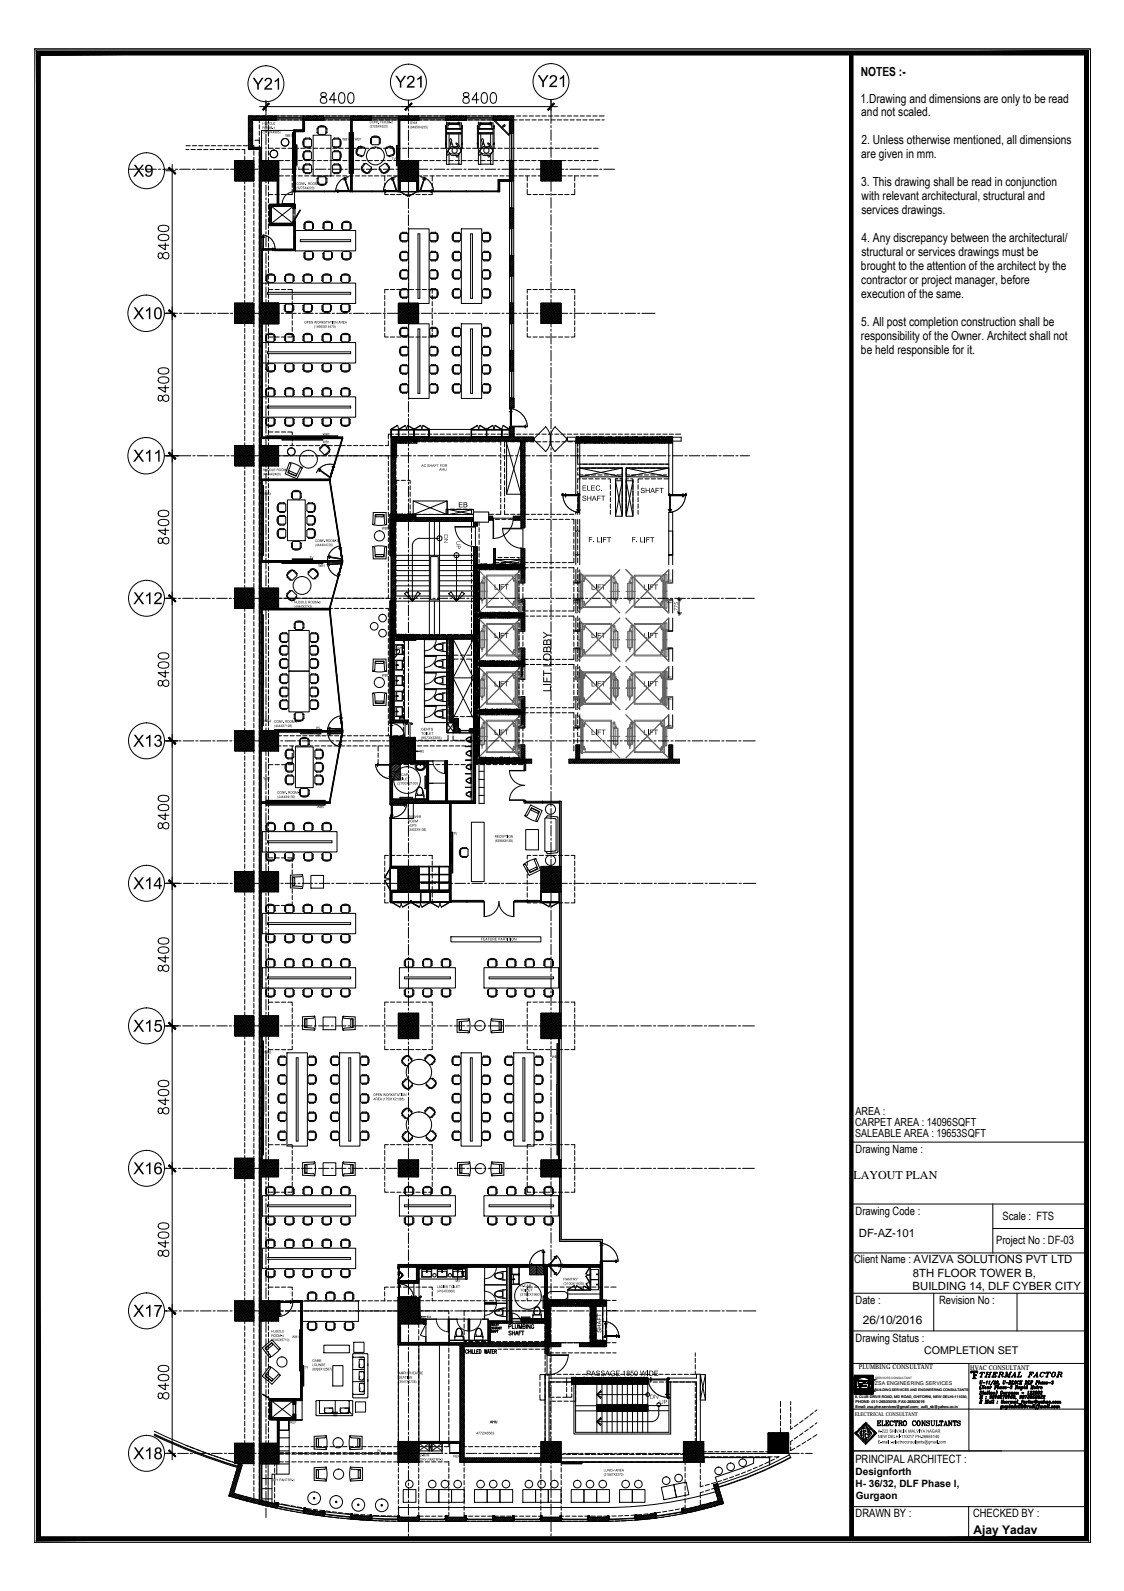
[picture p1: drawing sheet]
<svg xmlns="http://www.w3.org/2000/svg" width="594mm" height="841mm" viewBox="0 0 594 841" stroke-linecap="round" stroke-linejoin="round" font-family="sans-serif">
<defs><g id="words">
<g font-size="6.6">
<text x="455" y="40">NOTES :-</text>
<text x="455" y="54">1.Drawing and dimensions are only to be read</text>
<text x="455" y="62">and not scaled.</text>
<text x="455" y="76">2. Unless otherwise mentioned, all dimensions</text>
<text x="455" y="84">are given in mm.</text>
<text x="455" y="98">3. This drawing shall be read in conjunction</text>
<text x="455" y="106">with relevant architectural, structural and</text>
<text x="455" y="113">services drawings.</text>
<text x="455" y="128">4. Any discrepancy between the architectural/</text>
<text x="455" y="135">structural or services drawings must be</text>
<text x="455" y="143">brought to the attention of the architect by the</text>
<text x="455" y="150">contractor or project manager, before</text>
<text x="455" y="157">execution of the same.</text>
<text x="455" y="172">5. All post completion construction shall be</text>
<text x="455" y="180">responsibility of the Owner. Architect shall not</text>
<text x="455" y="187">be held responsible for it.</text>
</g>
<text font-size="6.4" x="451" y="623">LAYOUT PLAN</text>
<g font-size="6.3">
<text x="456" y="700">26/10/2016</text>
<text x="515" y="811">Ajay Yadav</text>
</g>
<g font-size="6.1">
<text x="452" y="609">Drawing Name :</text>
<text x="452" y="642">Drawing Code :</text>
<text x="530" y="645">Scale : FTS</text>
<text x="527" y="657">Project No : DF-03</text>
<text x="451" y="668">Client Name : AVIZVA SOLUTIONS PVT LTD</text>
<text x="452" y="689">Date :</text>
<text x="496" y="689">Revision No :</text>
<text x="452" y="709">Drawing Status :</text>
<text x="452" y="773">PRINCIPAL ARCHITECT :</text>
<text x="452" y="802">DRAWN BY :</text>
<text x="514" y="802">CHECKED BY :</text>
</g>
<g font-size="6">
<text x="454" y="654">DF-AZ-101</text>
<text x="483" y="675">8TH FLOOR TOWER B,</text>
<text x="482" y="682">BUILDING 14, DLF CYBER CITY</text>
</g>
<g font-size="5.9">
<text x="452" y="589">AREA :</text>
<text x="452" y="595">CARPET AREA : 14096SQFT</text>
<text x="452" y="601">SALEABLE AREA : 19653SQFT</text>
</g>
<text font-size="5.6" x="488" y="716">COMPLETION SET</text>
<g font-size="5.3">
<text x="452" y="780">Designforth</text>
<text x="452" y="786">H- 36/32, DLF Phase I,</text>
<text x="452" y="793">Gurgaon</text>
</g>
<g font-size="3.5">
<text x="454" y="724">PLUMBING CONSULTANT</text>
<text x="513" y="724">HVAC CONSULTANT</text>
</g>
<g font-size="2.8">
<text x="462" y="732">ZSA ENGINEERING SERVICES</text>
<text x="452" y="749">ELECTRICAL CONSULTANT</text>
</g>
<g font-size="2">
<text x="452" y="742">PHONE: 011-26503018; FAX-26503019</text>
<text x="452" y="744">Email: zsa.phe.services@gmail.com; zulfi_sb@yahoo.co.in</text>
</g>
<text font-size="1.9" x="452" y="739">8, CLUB DRIVE ROAD, MG ROAD, GHITORNI, NEW DELHI-111030,</text>
<text font-size="1.8" x="462" y="735">BUILDING SERVICES AND ENGINEERING CONSULTANTS</text>
<text font-size="1.6" x="462" y="729">SERVICES CONSULTANT</text>
</g></defs>
<!-- layer: x-ref_plan_avizva$0$0-elevation-2 -->
<g fill="none" stroke="#000" stroke-width=".53">
<path d="M98 77h3M98 79h2M101 79h2M102 77h2M104 79h3M105 77h2M108 79h2M108 77h3M111 79h2M112 77h2M114 79h3M115 77h2"/>
<path d="M118 79h2M118 77h3M121 79h2M122 77h2M124 79h3M125 77h2M128 79h1v2M129 77h2M131 72v2h3M131 65v2M131 68v3M132 77h2v2"/>
<path d="M133 66v2M133 69v3M133 73v1M134 61h-3v3M134 80v2M135 63h-2v2M135 74h2M135 61h2M136 63h1v2M137 66v2M137 69v3M137 73v3"/>
<path d="M137 77v2M137 74v2M138 61h3M142 61h2M142 66v3M142 70v2M142 73v2M142 76v3M142 80v2M144 63h-2v2M145 61h16M145 63h16"/>
<path d="M162 61h2M162 63h2M165 61h3M165 63h3M169 61h19M169 63h17M187 63h2M189 61h2M190 63h3M192 61h3M194 63h2M196 61h15"/>
<path d="M196 63h17M212 61h3M214 63h2M216 61h2M217 63h2M219 61h17M221 63h15M236 61h2M237 63h3M239 61h3M241 63h2M243 61h2"/>
<path d="M244 63h17M246 61h16M261 63h2M263 61h2M264 63h3M266 61h3M268 63h2M269 71v14M270 61h2M271 63h2M272 71v14M273 61h2"/>
<path d="M274 63h3M276 61h3M278 63h2M280 61h2M281 63h2M283 61h2M285 63h2M286 61h3M288 63h2M290 61h2M291 63h2M293 61h2"/>
<path d="M295 63h2M297 61h2M298 63h2M300 61h2M301 63h3M303 61h3M305 63h2M307 61h2M308 63h2M310 61h2M311 63h3M313 61h3"/>
<path d="M315 63h2M317 61h2M318 63h1M129 83v2M129 96v1M129 98v2M134 83v2M134 87v2M134 90v2M134 93v2M134 97v2M134 100v2"/>
<path d="M137 80v3M137 84v2M137 87v2M137 90v3M137 94v2M137 97v2M142 83v2M142 96v1M142 98v2M147 85h3M147 93h3M151 85h2"/>
<path d="M151 93h2M154 85h2M154 93h2M158 85h2M158 93h2M161 85h2M161 93h2M164 85h3M164 93h3M168 85h2M168 93h2M171 85h2"/>
<path d="M171 93h2M174 85h3M174 93h3M178 85h2M178 93h2M181 85h2M181 93h2M185 85h2M185 93h2M188 85h2M188 93h2M191 85h2"/>
<path d="M191 93h2M195 85h2M195 93h2M198 85h2M198 93h2M201 85h3M201 93h3M205 85h2M205 93h2M208 85h3M208 93h3M221 85h2"/>
<path d="M221 93h2M224 85h2M224 93h2M227 85h2M227 93h2M231 85h2M231 93h2M234 85h2M234 93h2M237 85h3M237 93h3M241 85h2"/>
<path d="M241 93h2M244 85h2M244 93h2M247 85h3M247 93h3M251 85h2M251 93h2M254 85h2M254 93h2M257 85h3M257 93h3M261 85h2"/>
<path d="M261 93h2M264 85h2M264 93h2M268 85h2M268 93h2M269 96v14M271 85h2M271 93h2M272 96v14M274 85h3M274 93h3M278 85h2"/>
<path d="M278 93h2M281 85h2M281 93h2M284 85h2M284 93h2M297 85h2M297 93h2M300 85h2M300 93h2M304 85h2M304 93h2M307 85h2"/>
<path d="M307 93h2M310 85h3M310 93h3M314 85h2M314 93h2M129 102v2M129 105v2M129 108v3M129 112v2M129 115v2M129 118v3M134 103v3"/>
<path d="M134 107v2M134 110v2M134 113v3M134 117v2M137 101v2M137 104v2M137 107v3M137 111v2M137 114v2M137 117v3M142 102v2M142 105v2"/>
<path d="M142 108v3M142 112v2M142 115v2M142 118v3M156 101h15M172 101h5M186 101h10M197 101h5M211 101l1 1M211 101h1M212 102h1h-1M213 102h.1"/>
<path d="M214 102v1M214 103h1M215 103l1 1M216 103v1M216 102v1M216 101v1M216 103v1l1-1-1 1M217 103h.1M218 103h-1M218 102v1M219 102h-1M219 102h.1"/>
<path d="M220 102h-1h1M220 101h.1M220 101v1M230 101h16M247 101h16M129 122v2M129 125v2M129 128v3M129 132v2M129 135v2M129 139v2M134 120v2"/>
<path d="M134 124v2M134 127v2M134 130v2M134 134v2M134 137v2M137 121v2M137 124v2M137 127v3M137 131v2M137 134v2M137 138v2M142 122v2"/>
<path d="M142 125v2M142 128v3M142 132v2M142 135v2M142 139v2M269 121v14M272 121v14M129 142v2M129 145v3M129 149v2M129 152v2M129 155v3"/>
<path d="M129 159v1M134 140v3M134 144v2M134 147v2M134 150v3M134 154v2M134 157v2M137 141v2M137 144v3M137 148v2M137 151v2M137 154v3"/>
<path d="M137 158v2M142 142v2M142 145v3M142 149v2M142 152v2M142 155v3M142 159v1M269 146v14M272 146v14M129 171v1M129 174v2M129 177v2"/>
<path d="M134 160v3M134 164v2M134 167v2M134 171v2M134 174v2M134 177v3M137 161v2M137 164v3M137 168v2M137 171v2M137 175v2M137 178v2"/>
<path d="M142 171v1M142 174v2M142 177v2M269 171v14M272 171v14M129 180v3M129 184v2M129 187v2M129 190v3M129 194v2M129 197v2M134 181v2"/>
<path d="M134 184v2M134 187v3M134 191v2M134 194v2M134 197v3M137 181v3M137 185v2M137 188v2M137 191v3M137 195v2M137 198v2M142 180v3"/>
<path d="M142 184v2M142 187v2M142 190v3M142 194v2M142 197v2M269 196v14M272 196v14M129 200v3M129 204v2M129 207v2M129 211v2M129 214v2"/>
<path d="M129 217v3M134 201v2M134 204v2M134 208v2M134 211v2M134 214v3M134 218v2M137 201v3M137 205v2M137 208v2M137 212v2M137 215v2"/>
<path d="M137 218v3M142 200v3M142 204v2M142 207v2M142 211v2M142 214v2M142 217v3M129 221v2M129 224v2M129 227v3M129 231v2M129 234v2"/>
<path d="M134 221v2M134 224v3M134 228v2M134 231v2M134 234v3M134 238v2M137 222v2M137 225v2M137 228v3M137 232v2M137 235v2M137 238v3"/>
<path d="M142 221v2M142 224v2M142 227v3M142 231v2M142 234v2M147 236h2M150 236h2M153 236h2M157 236h2M160 236h2M163 236h3M167 236h2"/>
<path d="M170 236h2M173 236h3M177 236h2M180 236h2M181 232l-7 21M181 232l-6 21M184 236h2M187 236h2M190 236h2M194 236h2M197 236h2M200 236h3"/>
<path d="M205 233v3h-1M207 227h.1M208 226h-1M208 226l-1 1M208 230h-3v2M209 226h-1M209 230h2M209 225v1M210 225h.1M210 226h1M211 227h.1M212 226h.1"/>
<path d="M212 226v1M212 230h3M213 226h-1M213 225v1l1-1M214 225h.1M215 226h.1M215 227h.1M215 225h.1M216 225h.1M216 230h2M216 225l1 1M217 226h.1"/>
<path d="M218 226v1M218 226h.1M218 227h1h-1M219 230h2M219 227h.1M220 226h.1M220 226v1M220 234h2M221 226h-1M222 225l-1 1M222 225h.1M222 225h1"/>
<path d="M223 230h2M223 226h.1M223 234h2M223 227h.1M224 225h-1M224 225h.1M224 225l1 1-1-1M225 226h.1M225 226h1M226 230h2M226 234h3M226 226v1"/>
<path d="M227 227h-1M229 230h3M230 234h2M233 230h2M233 234h2M236 230h2M236 234h3M239 230h3M240 234h2M243 230h2M243 234h2M246 230h2"/>
<path d="M246 234h3M249 227h1M249 230h3M250 226v1M250 234h2M251 226h-1M252 225l-1 1 1-1M252 225h.1M252 225h1M253 226h.1M253 230h2M253 227h.1"/>
<path d="M253 234h2M254 225h-1M254 225h.1M254 225l1 1M255 226h1M256 230h2M256 226v1M257 234h2M257 227h.1M257 227h1M258 226h.1M258 226v1"/>
<path d="M259 226h-1M259 226h.1M260 230h2M260 225l-1 1 1-1M260 234h2M260 225h1zM261 225h.1M261 226h.1M261 227h.1M262 225h-1M262 225h.1M262 225l1 1-1-1"/>
<path d="M263 230h2M263 226h1M263 234h2v1M264 226v1M264 226h.1M265 236v3M265 240v2M265 227h.1M266 226h-1M266 225h.1M266 230h3M267 225v1"/>
<path d="M267 237v3M267 226h1M268 226l1 1M268 226h1M269 234h-2v2M269 227h.1M270 230h2M270 234h2M273 230h2M273 234h2M276 230h3M280 230h2"/>
<path d="M283 230h2M286 230h3M290 230h2M293 230h2M297 230h2M300 230h2M303 230h3M307 230h2M310 230h2M313 230h3M317 230h2M320 230h2"/>
<path d="M323 230h3M327 230h2M330 230h2M334 230h2M337 230h2M340 230h3M344 230h2M347 230h2M350 230h3M354 230h2M357 230h3M129 246v2"/>
<path d="M129 249v2M129 252v2M129 256v2M129 259v2M134 241v2M134 245v2M134 248v2M134 251v3M134 255v2M134 258v2M137 242v2M137 245v2"/>
<path d="M137 249v2M137 252v2M137 255v3M137 259v2M142 246v2M142 249v2M142 252v2M142 256v2M142 259v2M147 241h2M150 241h2M153 241h3"/>
<path d="M157 241h2M160 241h2M163 241h3M167 241h2M170 241h2M173 241h3M174 254l3 17M175 254l2 17M177 241h2M180 241h2M184 241h2M187 241h2"/>
<path d="M190 241h3M194 241h2M197 241h2M200 241h3M204 241h1v2M205 244v2M205 247v2M205 251v2M205 254v2M205 257v3M209 242v2M209 246v2"/>
<path d="M209 249v2M209 252v2M209 256v2M209 259v2M210 257v2M211 254h-1v2M212 254h2M215 254h2v2M217 257v2M265 243v2M265 247v2M265 250v2"/>
<path d="M265 253v2M265 257v2M265 260v2M267 241v2M267 244v2M267 247v3M267 251v2M267 254v2M267 258v2M129 262v3M129 266v2M129 269v2"/>
<path d="M129 272v3M129 276v2M129 279v2M134 261v3M134 265v2M134 268v2M134 271v3M134 275v2M134 278v2M137 262v2M137 265v3M137 269v2"/>
<path d="M137 272v2M137 275v3M137 279v2M142 262v3M142 266v2M142 269v2M142 272v3M142 276v2M142 279v2M177 272l3 17M177 271l3 18M205 261v2"/>
<path d="M205 264v2M205 267v3M205 271v2M205 274v2M205 277v3M209 262v3M209 266v2M209 269v2M209 272v3M209 276v2M209 279v2M210 270v2h1"/>
<path d="M210 260v2M210 263v3M210 267v2M212 272h2M217 270v2h-2M217 260v2M217 263v3M217 267v2M265 263v3M265 267v2M265 270v2M129 283v2"/>
<path d="M129 286v2M129 289v2M129 293v2M129 296v2M129 299v3M134 282v2M134 285v2M134 288v3M134 292v2M134 295v2M134 298v3M137 282v2"/>
<path d="M137 286v2M137 289v2M137 292v3M137 296v2M137 299v2M142 283v2M142 286v2M142 289v2M142 293v2M142 296v2M142 299v3M205 281v2"/>
<path d="M205 284v2M205 288v2M205 291v2M205 294v3M205 298v2M209 282v3M209 286v2M209 289v2M209 293v2M209 296v2M209 299v3M129 303v2"/>
<path d="M129 306v2M129 309v2M134 302v2M134 305v2M134 308v3M134 312v2M134 315v2M134 319v2M137 302v3M137 306v2M137 309v2M137 312v3"/>
<path d="M137 316v2M137 319v2M142 303v2M142 306v2M142 309v2M147 316h2M150 316h2M153 316h3M157 316h2M160 316h2M163 316h3M167 316h2"/>
<path d="M170 316h2M173 316h3M177 316h2M179 305l-5 16M179 305l-5 17M180 316h2M184 316h2M187 316h2M190 316h3M194 316h2M197 316h2M200 316h3"/>
<path d="M205 314v2h-1M205 301v2M205 304v3M205 308v2M205 311v2M209 303v2M209 306v2M209 309v3M209 313v2M209 316v2M209 319v3M129 322v1"/>
<path d="M129 324v2M129 328v2M129 331v2M129 334v3M129 338v2M134 322v2M134 325v3M134 329v2M134 332v2M134 335v3M134 339v2M137 323v2"/>
<path d="M137 326v2M137 329v2M137 333v2M137 336v2M137 339v3M142 322v1M142 324v2M142 328v2M142 331v2M142 334v3M142 338v2M147 322h2"/>
<path d="M150 322h2M153 322h3M157 322h2M160 322h2M163 322h3M167 322h2M170 322h2M173 322h3M174 323l7 63M175 323l6 63M177 322h2M180 322h2"/>
<path d="M184 322h2M187 322h2M190 322h3M194 322h2M197 322h2M200 322h3M204 322h1v1M205 324v2M205 327v2M205 331v2M205 334v2M205 337v3"/>
<path d="M209 323v2M209 326v2M209 330v2M209 333v2M213 338v2M237 338v2M129 341v2M129 344v3M129 348v2M129 351v2M129 355v2M129 358v2"/>
<path d="M134 342v2M134 345v3M134 349v2M134 352v2M134 356v2M134 359v2M137 343v2M137 346v2M137 349v3M137 353v2M137 356v2M137 360v2"/>
<path d="M142 341v2M142 344v3M142 348v2M142 351v2M142 355v2M142 358v2M205 341v2M205 344v2M205 347v3M205 351v2M205 354v2M205 358v2"/>
<path d="M213 341v2M213 344v2M213 347v3M213 351v2M213 354v2M213 357v3M237 342v2M237 345v2M237 348v3M237 352v2M237 355v2M237 358v3"/>
<path d="M129 361v2M129 365v2M129 368v2M129 371v3M129 375v2M129 378v2M134 362v3M134 366v2M134 369v2M134 372v3M134 376v2M134 379v2"/>
<path d="M137 363v2M137 366v2M137 370v2M137 373v2M137 376v3M137 380v2M142 361v2M142 365v2M142 368v2M142 371v3M142 375v2M142 378v2"/>
<path d="M205 361v2M205 364v2M205 368v2M205 371v2M205 374v3M205 378v2M213 361v2M213 364v2M213 368v2M213 371v2M213 374v3M213 378v2"/>
<path d="M237 362v2M237 365v2M237 368v3M237 372v2M237 375v2M237 379v2M239 379v2M129 381v3M129 385v1M129 397v1M129 400v2M134 382v3"/>
<path d="M134 386v2M134 389v2M134 393v2M134 396v2M134 399v3M137 383v2M137 386v3M137 390v2M137 393v2M137 397v2M137 400v2M142 381v3"/>
<path d="M142 385v1M142 397v3M147 394h2M147 389h2M150 394h2M150 389h2M153 394h2M153 389h3M156 394h3M157 389h2M160 394h2M160 389h2"/>
<path d="M163 394h2M163 389h3M166 394h3M167 389h2M170 394h2M170 389h2M173 394h2M173 389h3M177 394h2M177 389h2M180 394h2M180 389h2"/>
<path d="M181 387l-7 37M181 387l-6 37M183 394h2M184 389h2M187 394h2M187 389h2M190 394h2M190 389h3M193 394h3M194 389h2M197 394h2M197 389h2"/>
<path d="M200 394h2M200 389h3M203 394h3M205 388v1h-1M205 381v2M205 384v3M205 389h2M207 394h1M208 389h2M213 388v1h-2M213 381v2M213 384v3"/>
<path d="M214 382v8M216 382h1v8M218 394h1M218 391h2M221 394h2M221 391h2M224 394h2M224 391h3M227 394h3M228 391h2M231 394h2M231 391h2"/>
<path d="M234 394h2M237 382v2M237 385v3M237 389v2h-2M237 394h3M239 389v2h3M239 382v3M239 386v2M241 394h2M243 387h5M243 391h2M244 394h2"/>
<path d="M247 391h2M248 394h1M129 403v2M129 406v3M129 410v2M129 413v2M129 416v3M129 420v2M134 403v2M134 406v2M134 409v3M134 413v2"/>
<path d="M134 416v2M134 419v3M137 403v2M137 407v2M137 410v2M137 413v3M137 417v2M142 401v2M142 404v2M142 408v2M142 411v2M142 414v2"/>
<path d="M142 418v2M129 423v2M129 426v3M129 430v2M129 433v2M129 437v2M129 440v2M134 423v2M134 426v2M134 430v2M134 433v2M134 436v3"/>
<path d="M134 440v2M137 420v2M137 423v3M137 427v2M137 430v2M137 434v2M137 437v2M142 421v2M142 424v3M142 428v2M142 431v2M142 434v3"/>
<path d="M142 438v2M216 425v8M218 425v8h-11M129 443v3M129 447v2M129 450v2M129 453v3M129 457v2M134 443v2M134 446v3M134 450v2M134 453v2"/>
<path d="M134 456v3M134 460v2M137 440v2M137 444v2M137 447v2M137 450v3M137 454v2M137 457v2M142 441v2M142 445v2M142 448v2M142 451v2"/>
<path d="M142 455v2M142 458v3M129 460v2M129 471v2M129 474v3M129 478v2M134 463v2M134 467v2M134 470v2M134 473v3M134 477v2M134 480v2"/>
<path d="M137 460v3M137 464v2M137 467v2M137 471v2M137 474v2M137 477v2M142 471v2M142 474v3M142 478v2M207 477h.1M207 477l1 1M208 477h.1"/>
<path d="M208 478h1M209 478h.1M210 478v1M210 479h1M211 479h.1M212 479l-1 1M212 478v1M212 478h.1M212 477h.1M213 479v1M213 479h.1M214 479h-1"/>
<path d="M214 478v1h1M215 478h.1M216 478h-1M216 478h.1M217 477h-1M217 477l-1 1M217 477h.1M218 477v1M218 477h.1M219 478h.1M219 478h-1h1M219 478h1"/>
<path d="M220 478v1M221 479h.1M222 479v1M222 478v1M222 478h.1M222 477h.1M222 478l1 1M223 479v1M223 479h.1M224 479h-1M224 479h.1M225 478l-1 1h1"/>
<path d="M225 478h.1M226 478h.1M227 477h-1M227 477l-1 1M227 477h.1M227 477h1M228 477v1M228 477h.1M229 478h.1M229 478h1M230 478l1 1h-1M231 479h.1"/>
<path d="M232 479h.1M232 479v1M232 478v1M232 478h.1M233 477h.1M233 478h.1M233 478v1M233 479v1M233 479h1M234 479h.1M235 478l-1 1M235 479h.1"/>
<path d="M236 478h-1M236 478h.1M237 478h-1M237 477h.1M237 477v1M239 477h16M239 476h16M272 477h14M272 476h14M129 481v2M129 485v2M129 488v2"/>
<path d="M129 491v3M129 495v2M129 498v2M134 483v3M134 487v2M134 490v2M134 493v3M134 497v2M137 481v2M137 484v2M137 487v3M137 491v2"/>
<path d="M137 494v2M137 497v3M142 481v2M142 485v2M142 488v2M142 491v3M142 495v2M142 498v2M238 495h48v3h-48zM129 501v3M129 505v2M129 508v2"/>
<path d="M129 511v3M129 515v2M129 518v2M134 500v2M134 504v2M134 507v2M134 510v3M134 514v2M134 517v2M137 501v2M137 504v2M137 508v2"/>
<path d="M137 511v2M137 514v2M137 518v2M142 501v3M142 505v2M142 508v2M142 511v3M142 515v2M142 518v2M129 522v2M129 525v2M129 528v3"/>
<path d="M129 532v2M129 535v2M134 520v3M134 524v2M134 527v2M134 530v3M134 534v2M134 537v2M137 521v2M137 524v3M137 528v2M137 531v2"/>
<path d="M137 534v3M137 538v2M142 522v2M142 525v2M142 528v3M142 532v2M142 535v2M129 548v1M129 550v2M129 554v2M129 557v2M134 541v2"/>
<path d="M134 544v2M134 547v3M134 551v2M134 554v2M134 557v3M137 541v2M137 545v2M137 548v2M137 551v2M137 555v2M137 558v2M142 548v2"/>
<path d="M142 551v2M142 554v2M142 557v3M129 560v3M129 564v2M129 567v2M129 570v3M129 574v2M129 577v2M134 561v2M134 564v2M134 567v3"/>
<path d="M134 571v2M134 574v2M134 578v2M137 561v3M137 565v2M137 568v2M137 571v3M137 575v2M137 578v2M142 561v2M142 564v2M142 568v2"/>
<path d="M142 571v2M142 574v2M142 578v2M129 581v2M129 584v2M129 587v2M129 591v2M129 594v2M129 597v3M134 581v2M134 584v3M134 588v2"/>
<path d="M134 591v2M134 594v3M134 598v2M137 582v2M137 585v2M137 588v2M137 592v2M137 595v2M137 598v3M142 581v2M142 584v3M142 588v2"/>
<path d="M142 591v2M142 594v3M142 598v2M129 601v2M129 604v2M129 607v3M129 611v1M134 601v2M134 604v3M134 608v2M134 611v2M134 615v2"/>
<path d="M134 618v2M137 602v2M137 605v2M137 608v3M137 612v2M137 615v2M137 619v2M142 601v2M142 604v3M142 608v2M142 611v2M134 621v2"/>
<path d="M134 625v2M134 628v2M134 631v3M134 635v2M134 638v2M137 622v2M137 625v2M137 629v2M137 632v2M137 635v3M137 639v2M142 622v2"/>
<path d="M142 625v2M142 628v3M142 632v2M142 635v2M142 639v2M134 641v3M134 645v2M134 648v2M134 652v2M134 655v2M134 658v2M137 642v2"/>
<path d="M137 645v3M137 649v2M137 652v2M137 656v2M137 659v2M142 642v2M142 645v3M142 649v2M142 652v2M142 655v3M142 659v2M134 662v2"/>
<path d="M134 665v2M134 668v3M134 672v2M134 675v2M134 678v3M137 662v2M137 666v2M137 669v2M137 672v3M137 676v2M137 679v2M142 662v2"/>
<path d="M142 665v3M142 669v2M142 672v2M142 676v2M142 679v2M219 678v8M221 678v8M303 680h1zM303 680h1M305 680h.1M305 680h-1M309 680h.1"/>
<path d="M310 673v1M310 679h.1M310 673h.1M310 675h.1M310 675v1M310 674v1M310 675l1 1M310 678v1M310 672v1M310 674h1M311 672l-1 1M311 680l-1-1v1"/>
<path d="M311 676v1M311 680h.1M311 671v1M311 674h-1M311 678h-1M311 671h.1M311 670h1M311 677h.1M312 677v1h-1M312 674h-1M312 678h-1M129 698v2"/>
<path d="M134 682v2M134 685v2M134 689v2M134 692v2M134 695v2M134 699v2M137 682v3M137 686v2M137 689v2M137 693v2M137 696v2M137 699v2"/>
<path d="M142 682v3M142 686v2M142 698v2M147 688h3M147 693h3M151 688h2M151 693h2M154 688h2M154 693h2M158 688h2M158 693h2M161 688h2"/>
<path d="M161 693h2M164 688h3M164 693h3M168 688h2M168 693h2M171 688h2M171 693h2M174 688h3M174 693h3M178 688h2M178 693h2M181 688h2"/>
<path d="M181 693h2M185 688h2M185 693h2M188 688h2M188 693h2M191 688h2M191 693h2M195 688h2M195 693h2M198 688h2M198 693h2M201 688h3"/>
<path d="M201 693h3M205 688h2M205 693h2M208 688h3M208 693h3M221 688h3M221 700v2M221 693h3M225 693h2M225 688h2M225 700l-3 6 3 1M228 693h2"/>
<path d="M228 688h3M232 693h2M232 688h2M235 693h2v2M235 688h2M237 696v2M237 699v2M238 688h3M242 688h2M245 688h2M249 688h2M252 688h2"/>
<path d="M255 688h2M259 688h2M262 688h2M265 688h3M269 688h2M270 699h6M270 698h6M272 688h2M275 688h3M279 688h2M282 688h2M286 688h2"/>
<path d="M300 682l1-1zM301 681h.1M302 680l-1 1M302 681h.1M303 680h-1M303 680l-1 1M304 680v1M304 681v1v-1M305 680l1 1M306 680h.1M306 681h1M306 680l1 1"/>
<path d="M307 681h.1M308 681v1v-1M308 681v1M308 680v1M309 680l1 1M309 680h1M310 681h.1M310 681h1M311 681h.1M311 681l1 1h-1M129 701v2M129 704v3"/>
<path d="M129 708v2M129 711v2M129 714v3M129 718v2M134 702v2M134 705v3M134 709v2M134 712v2M134 715v3M134 719v2M137 703v2M137 706v2"/>
<path d="M137 709v3M137 713v2M137 716v2M137 719v3M142 701v2M142 704v3M142 708v2M142 711v2M142 714v3M142 718v2M211 711v1M211 714v2"/>
<path d="M211 717v2M221 703v2M221 706v2M221 710v2M221 713v2M221 716v3M221 720v2M237 702v3M237 706v2M237 709v2M237 713v2M237 716v2"/>
<path d="M237 719v3M129 721v2M129 724v3M129 728v2M129 731v2M129 735v2M129 738v2M134 722v2M134 726v2M134 729v2M134 732v2M134 736v2"/>
<path d="M134 739v2M137 723v2M137 726v2M137 729v3M137 733v2M137 736v2M137 740v2M142 721v2M142 724v3M142 728v2M142 731v2M142 735v2"/>
<path d="M142 738v2M211 720v2M211 724v2M211 727v2M211 730v3M211 734v2M211 737v2M221 723v2M221 726v3M221 730v2M221 733v2M221 736v3"/>
<path d="M221 740v2M237 723v2M237 726v2M237 729v3M237 733v2M237 736v2M237 739v3M82 757l22 9 24 8M82 759l22 10 21 7M129 741v3M129 745v2M129 748v2"/>
<path d="M129 751v3M129 755v2M129 758v2M134 742v3M134 746v2M134 749v2M134 752v3M134 756v2M134 759v2M137 743v2M137 746v3M137 750v2"/>
<path d="M137 753v2M137 756v3M137 760v2M142 741v3M142 745v2M142 748v2M142 751v3M142 755v2M142 758v2M211 740v3M211 744v2M211 747v2"/>
<path d="M211 750v3M211 754v2M211 757v2M221 743v2M221 747v2M221 750v2M221 753v3M221 757v2M237 743v2M237 746v2M237 750v2M237 753v2"/>
<path d="M237 756v3M237 760v2M98 764h2M101 765l2 1M104 766l2 1M107 767l2 1M110 768l2 1M113 770h2M116 771h2M120 772h2M123 773h1M129 761v2"/>
<path d="M134 763v2M134 766v2M134 769v2M134 773v2M134 776v2M134 779v3M137 763v2M137 766v3M137 770v2M137 773v2M137 777v2M137 780v2"/>
<path d="M142 761v2M145 774v1M145 776v2M145 779v3M147 773h3M147 765h3M151 773h2M151 765h2M154 773h2M154 765h2M158 773h2M158 765h2"/>
<path d="M161 773h2M161 765h2M164 773h3M164 765h3M168 773h2M168 765h2M171 773h2M171 765h2M174 773h3M174 765h3M178 773h2M178 765h2"/>
<path d="M181 773h2M181 765h2M185 773h2M185 765h2M188 773h2M188 765h2M191 773h2M191 765h2M195 773h2M195 765h2M198 773h2M198 765h2"/>
<path d="M201 773h3M201 765h3M205 773h2M205 765h2M208 773h3v2M208 765h3M211 761v1M211 776v2M211 779v3M221 765h3M221 760v2M221 776v2"/>
<path d="M221 779v3M224 773h-3v2M225 773h2M225 765h2M228 773h2M228 765h2M232 773h2M232 765h2M235 773h2v2M237 763v2h-2M237 776v2M237 779v3"/>
<path d="M245 765h2M245 773v2M245 776v2M245 779v3M248 765h2M251 765h2M254 765h3M258 765h2M261 765h2M264 765h3M268 765h2M271 765h2"/>
<path d="M275 765h2M278 765h2M281 765h3M285 765h1M286 773v2M286 776v2M286 779v3M297 769h1M297 776v2M297 779v3M298 773h-1v2M299 773h2"/>
<path d="M299 769h2M303 773h2M303 769h2M306 773h2M306 769h2M309 773h3M309 769h3M313 773h2M313 769h2M316 773h2M316 769h2M319 773h3"/>
<path d="M319 769h3M323 773h2M323 769h2M326 773h2M326 769h2M329 773h3M329 769h3M333 773h2M333 769h2M336 773h2M336 769h2M340 773h2"/>
<path d="M340 769h2M343 773h2M343 769h2M346 773h3M346 769h3M350 773h2M350 769h2M353 773h2M353 769h2M356 773h3M356 769h3M360 773h1"/>
<path d="M360 769h1M362 773v1M362 775v3M362 779v2M417 769l-23 11-15 5M134 783v2M134 786v2M134 789v3M134 793v1M137 783v3M137 787v2M137 790v2"/>
<path d="M137 793v2l2 1M137 793v2M140 796h2M144 797h2M145 783v2M145 786v2M145 790v2M145 793v1M146 797l14 3M147 797l2 1M147 795l14 3M150 798h2"/>
<path d="M153 799h3M157 799l2 1M160 800h2M172 799l13 2M211 783v2M211 786v2M211 789v3M211 793v2M211 796v2M211 799v2M221 799v2h3M221 783v2"/>
<path d="M221 786v2M221 789v3M221 793v2M221 796v2M237 799v2h-2M237 783v2M237 786v2M237 789v3M237 793v2M237 796v2M245 783v2M245 786v2"/>
<path d="M245 789v3M245 793v2M245 796v2M245 799v2h2M286 799v2h-1M286 783v2M286 786v2M286 789v3M286 793v2M286 796v2M297 799v2h1M297 783v2"/>
<path d="M297 786v2M297 789v3M297 793v2M297 796v2M346 800h-2M349 799l-2 1M352 799h-2M356 798l-2 1M359 798h-2M362 782v2M362 785v3M362 789v2"/>
<path d="M362 792v2M362 796v1h-2M363 800l-4 1M366 799l-2 1M370 798l-3 1M370 789v3M370 793v3l3-1M373 797l-2 1M376 797h-2M376 794l-2 1M379 796h-2M380 793l-3 1"/>
<path d="M382 795h-2M163 800l3 1M167 801h2M170 801l2 1M171 801l14 2M173 802h3M177 802h2M180 802l2 1M183 803h3M187 803h2M190 803l2 1M193 804h3"/>
<path d="M196 804h15M196 801l14 1M197 804h2M200 804h2M204 804h2M207 804h2M210 804h4M216 804h2M219 804h19M225 801h2M228 801h2M232 801h2"/>
<path d="M239 804h2M242 804h3M246 804h15M248 801h2M251 801h2M254 801h3M258 801h2M261 801h2M263 804h2M264 801h3M266 804h2M268 801h2"/>
<path d="M269 804h17M271 801h2M275 801h2M278 801h2M281 801h3M286 804h2M290 804h2M293 804h2M296 804h16M299 801h2M302 801h3M306 801h2"/>
<path d="M309 801h2M312 801h3M313 804h2M316 801h2M316 804h3M322 801h-3M324 804h-4M326 801h-3M327 804h-2M329 801h-2M331 804h-2M332 801h-2"/>
<path d="M334 804h-2M336 801h-2M336 804h-14M338 803l-3 1M339 801h-2M341 803h-2M342 800h-2M344 803h-2M348 802l-3 1M351 802h-2M354 801l-2 1M357 801h-2"/>
<path d="M361 800l-14 2"/>
</g>
<!-- layer: x-ref_plan_avizva$0$0-hatch-1 -->
<g fill="none" stroke="#000" stroke-width=".53">
<path d="M132 61l-1 1M133 61l-2 2M133 64l-2 2M133 65l-2 2M133 66l-2 2M133 67l-2 2M133 68l-2 2M133 69l-2 2M133 70l-2 2M133 71l-2 2M133 72l-2 2M133 73l-2 2"/>
<path d="M133 74l-2 2M133 75l-2 2M133 76l-2 2M133 77l-2 2M133 78l-1 1M133 66l-2 3M134 61l-3 3M134 78l-1 1M135 61l-4 4M135 78l-1 1M136 61l-2 2M136 78l-1 1"/>
<path d="M137 61l-2 2M137 78l-1 1M138 61l-2 2M138 78l-1 1M138 79l-1 1M138 80l-1 1M139 61l-2 2M140 61l-3 2M140 61l-2 2M141 61l-2 2M142 61l-2 2M143 61l-2 2"/>
<path d="M144 61l-2 2M145 61l-2 2M146 61l-2 2M146 62l-1 1M146 63h.1M146 62l-2 1M146 63h-1M160 61h.1M161 61l-1 1M162 61l-2 2M163 61l-2 2M164 61l-2 2"/>
<path d="M165 61l-2 2M166 61l-2 2M167 61l-2 2M168 61l-2 2M169 61l-2 2M170 61l-2 2M171 61l-2 2M171 62l-2 1M171 63h-1M171 62l-1 1M171 63h.1M186 61l-1 1"/>
<path d="M187 61l-2 2M188 61l-2 2M189 61l-2 2M190 61l-2 2M191 61l-3 2M191 61l-2 2M192 61l-3 2M192 61l-2 2M193 61l-2 2M194 61l-2 2M195 61l-2 2M196 61l-2 2"/>
<path d="M196 62l-1 1M196 63h.1M196 63h-1M211 61v1M212 61l-1 1M212 61l-1 2M213 61l-2 2M214 61l-2 2M215 61l-2 2M216 61l-2 2M217 61l-3 2M217 61l-2 2"/>
<path d="M218 61l-2 2M219 61l-2 2M220 61l-2 2M221 61l-2 2M221 62l-1 1M221 63h.1M236 61v1M237 61l-1 1M237 61l-1 2M238 61l-2 2M239 61l-2 2M240 61l-2 2"/>
<path d="M241 61l-2 2M242 61l-2 2M243 61l-2 2M244 61l-2 2M245 61l-2 2M246 61l-2 2M246 62l-1 1M246 63h.1M261 61v1M262 61l-1 1M262 61l-1 2M263 61l-2 2"/>
<path d="M264 61l-2 2M265 61l-2 2M266 61l-2 2M267 61l-2 2M268 61l-2 2M269 61l-2 2M270 61l-3 2M270 61l-2 2M271 61l-2 2M272 62l-3 2M272 63l-3 2M272 64l-3 2"/>
<path d="M272 65l-3 2M272 66l-3 2M272 67l-3 2M272 68l-3 2M272 69l-2 2M272 70l-1 1M272 62l-3 3M272 63l-3 3M138 80l-1 2M138 81l-1 1M138 82l-1 1M138 83l-1 1"/>
<path d="M138 84l-1 1M138 85h.1M211 96h.1M211 97h.1M211 99h.1M211 100h.1M211 97v1M211 98h.1M211 98v1M212 96h-1M212 96h.1M212 96h1"/>
<path d="M213 96h.1M213 96h1M214 96h.1M214 96h1M215 96h.1M216 96h-1M216 96h.1M217 96h-1M217 96h.1M218 96h-1M218 96h.1M219 96h-1"/>
<path d="M219 96h.1M219 96h1M220 96h.1M220 98h.1M221 96h-1M221 96l-1 1M221 97h-1M221 97h.1M221 98h.1M221 98l-1 1M221 99h-1M221 99l-1 1"/>
<path d="M221 100h.1M270 85h-1M270 85l-1 1M271 85l-2 1M271 85l-2 2M272 88l-3 2M272 89l-3 2M272 91l-3 2M272 92l-3 2M272 93l-3 2M272 86l-3 2M272 87l-3 2"/>
<path d="M272 89l-3 3M272 90l-3 2M272 94l-2 2M272 95l-1 1M272 85l-3 2M272 94l-3 2M272 95l-2 1M272 96h-1M143 108h-1M143 108l-1 1M143 110l-1 1M143 111l-1 1"/>
<path d="M143 112l-1 1M143 113l-1 1M143 114l-1 1M143 115l-1 1M143 116l-1 1M143 117l-1 1M143 117l-1 2M143 118l-1 1M144 108l-2 1M144 118l-1 1M144 108l-2 2M145 108l-3 2"/>
<path d="M145 118l-1 1M145 108l-1 1M146 108l-1 1M146 118l-1 1M147 108l-1 1M147 118l-1 1M148 118l-1 1M148 108l-1 1M149 118l-1 1M149 108l-1 1M150 118l-1 1M150 108l-1 1"/>
<path d="M151 118l-1 1M151 108l-1 1M152 118l-1 1M152 108l-1 1M153 118l-1 1M153 108l-1 1M154 118l-1 1M154 108l-1 1M155 118l-1 1M155 108l-1 1M155 117h.1M156 117l-1 1"/>
<path d="M156 108l-1 1 1-1M156 110h.1M156 109l-1 1M156 117l-2 2M156 118l-1 1M156 119h-1M177 101h1M177 101h.1M178 101h.1M178 101h1M179 101h.1M179 101h1"/>
<path d="M180 101h.1M180 101h1M181 101h.1M181 101h1M182 101h.1M182 101h1M183 101h.1M183 101h1M184 101h.1M184 101h1M185 101h.1M203 101h.1"/>
<path d="M203 101h1M204 101h.1M204 101h1M205 101h.1M205 101h1M206 101h1M207 101h.1M207 101h1M208 101h.1M208 101h1M209 101h.1M209 101h1"/>
<path d="M210 101h.1M211 100v1M211 101h.1M212 101h-1M212 101h.1M213 101h-1M213 101h.1M214 101h-1M214 101h.1M215 101h-1M215 101h.1M216 101h-1"/>
<path d="M216 101h.1M217 101h-1M217 101h.1M218 101h-1M218 101h.1M219 101h-1M219 101h.1M220 101h-1M220 101h.1M220 100h.1M221 101h.1M221 100h-1"/>
<path d="M221 101h-1M221 100l-1 1M222 101h.1M223 101h-1M223 101h1h-1M224 101h-1M224 101h.1M225 101h-1M225 101h.1M226 101h-1M226 101h.1M227 101h-1"/>
<path d="M227 101h.1M228 101h-1M228 101h.1M228 101h1M229 101h-1M229 101h.1M270 110l-1 1M271 110l-2 2M272 110l-3 2M272 111l-3 2M272 112l-3 2M272 113l-3 2"/>
<path d="M272 114l-3 2M272 115l-3 2M272 116l-3 2M272 117l-3 2M272 118l-3 2M272 119l-2 2M272 120l-1 1M272 115l-3 3M272 116l-3 3M139 132h.1M139 132h1M140 132h.1"/>
<path d="M140 132h1M141 132h-1h1M141 132h1M142 132h.1M142 132h1M143 132h1M144 132h1M145 132h.1M145 132h1M146 132h-1M270 135h-1M270 135l-1 1"/>
<path d="M271 135l-2 1M271 135l-2 2M272 135l-3 2M272 136l-3 2M272 137l-3 2M272 138l-3 2M272 139l-3 2M272 140l-3 2M272 135l-3 3M272 141l-3 2M272 142l-3 2M272 143l-3 2"/>
<path d="M272 144l-3 2M272 145l-2 1M272 146h-1M272 144l-2 2M272 145l-1 1M270 160h-1M270 160l-1 1M271 160l-2 2M272 161l-3 2M272 162l-3 2M272 163l-3 2M272 164l-3 2"/>
<path d="M272 165l-3 2M272 166l-3 2M272 167l-3 2M272 168l-3 2M272 169l-3 2M272 170l-2 1M272 171h-1M272 160l-3 3M272 161l-3 3M272 169l-2 2M269 185h.1M270 185l-1 1"/>
<path d="M271 185l-2 2M272 186l-3 2M272 187l-3 2M272 188l-3 2M272 189l-3 2M272 190l-3 2M272 191l-3 2M272 192l-3 2M272 193l-3 2M272 193l-3 3M272 194l-2 2M272 195l-1 1"/>
<path d="M272 194l-3 2M272 195l-2 1M272 196h-1M269 216h.1M270 216h.1M270 210l-1 1M270 218h.1M270 217v1M270 219v1M270 218v1M270 220v1M270 216v1"/>
<path d="M270 220h.1M270 219h.1M271 210l-2 2M272 211l-3 2M272 212l-3 2M272 212l-3 3M272 213l-3 2M272 214l-2 1M272 215h-1M207 231v-4h62v4M207 231h62M207 229h.1"/>
<path d="M207 230h.1M207 228h.1M207 231h.1M207 227v4M207 230v1M207 228v1M207 227v1M207 232h.1M207 236h.1M207 237h.1M207 239h.1M207 233h.1"/>
<path d="M207 235h.1M207 234h.1M207 238h.1M207 227h20M207 240h.1M207 233h1M207 227h.1M208 233h.1M208 231h.1M208 240h.1M208 237h.1M208 239h.1"/>
<path d="M208 238h.1M208 234h.1M208 227h-1M208 239h-1M208 232h.1M208 236h.1M208 235h.1M208 227h.1M209 239h.1M209 232h.1M209 240h.1M209 238h.1"/>
<path d="M209 237h.1M209 236h.1M209 231h.1M209 234h.1M209 235h.1M209 233h.1M209 227h-1M209 231h-1M209 227h.1M209 232v1M210 236h.1M210 237h.1"/>
<path d="M210 235h.1M210 237h-1M210 234h.1M210 233h.1M210 227h-1M210 232h.1M210 231h.1M210 227h.1M210 233h1M211 234h.1M211 233h.1M211 232h.1"/>
<path d="M211 227h-1M211 227v4M211 227h.1M211 231h.1M211 229v1M211 229h.1M211 231h-1M211 230h.1M211 230v1M211 228v1M211 228h.1M211 227v1"/>
<path d="M211 233v1M212 232h.1M212 231h.1M212 234h.1M212 233h.1M212 227h-1M212 231h-1M212 227h.1M213 232h.1M213 233h.1M213 227h-1M213 231h.1"/>
<path d="M213 234h.1M213 227h.1M214 233h.1M214 227h-1M214 231h.1M214 232h.1M214 234h.1M214 227h.1M215 234h.1M215 227h-1M215 231h.1M215 233h.1"/>
<path d="M215 232h.1M215 227h.1M216 232h.1M216 231h-2M216 233h.1M216 234h.1M216 227h-1M216 231h.1M216 227h.1M216 232v1M217 232h.1M217 234h.1"/>
<path d="M217 227h-1M217 231h.1M217 233h.1M217 227h.1M218 227h-1M218 234h.1M218 233h.1M218 232h.1M218 227h.1M218 231h-1M218 231h.1M219 234h.1"/>
<path d="M219 233h.1M219 231h.1M219 229h.1M219 227h-1M219 232h.1M219 227v1M219 227v4M219 228h.1M219 229v1M219 231h-1M219 230v1M219 230h.1"/>
<path d="M219 228v1M219 227h.1M219 227h1M220 232h.1M220 233h.1M220 231h.1M220 234h.1M220 227h.1M221 227h-1M221 231h.1M221 227h.1M221 231l-1 1"/>
<path d="M222 227h-1M222 231l-2 1M222 231h.1M222 227h.1M222 231l-2 2M223 227h-1M223 231l-3 2M223 231h.1M223 231l-2 2M223 227h.1M224 231h-1M224 227h-1"/>
<path d="M224 231l-2 2M224 227h.1M224 231h.1M225 231l-2 2M225 227h-1M225 231h-1M225 227h.1M225 231h.1M226 231l-3 2M226 231h.1M226 227h-1M226 227h.1"/>
<path d="M226 231l-2 2M227 227h-1M227 231l-2 2M227 229v1M227 227v4zM227 229h.1M227 230h.1M227 231h.1M227 228h.1M227 227v1M227 230v1M228 231l-2 2"/>
<path d="M229 231l-2 2M230 231l-3 2M230 231l-2 2M231 231l-2 2M232 231l-2 2M233 231l-2 2M234 231l-2 2M235 231l-2 2M236 231l-3 2M236 231l-2 2M237 231l-3 2M237 231l-2 2"/>
<path d="M238 231l-2 2M239 231l-2 2M240 231l-2 2M241 231l-2 2M242 231l-2 2M243 231l-2 2M244 231l-2 2M245 231l-2 2M246 231l-2 2M247 231l-2 2M248 231l-2 2M248 233l3-2-2 2"/>
<path d="M249 231l-3 2M249 231l-2 2M249 227h.1M249 227v4v-1M249 227h20v4M249 228h.1M249 230h.1M249 229h.1M249 229v1M249 228v1M249 227v1M249 227v4"/>
<path d="M249 231h.1M250 227h-1M250 231l-3 2M250 227h.1M250 231l-2 2M250 231h.1M251 227h-1M251 231h-1M251 227h.1M251 231h.1M252 227h-1M252 227h.1"/>
<path d="M252 231l-3 2M252 231l-2 2M252 231h.1M253 227h-1M253 231l-2 2M253 227h.1M253 231h.1M254 231l-3 2M254 227h-1M254 231l-2 2M254 227h.1M254 231h.1"/>
<path d="M255 231l-2 2M255 227h-1M255 231l-3 2M255 227h.1M255 231h.1M256 231h-1M256 227h-1M256 227h.1M256 231l-3 2M256 231h.1M256 231l-2 2M257 231l-3 2"/>
<path d="M257 227h-1M257 230h.1M257 231l-2 2M257 227h.1M257 227v4M257 231h.1M257 228h.1M257 229h.1M257 227v1M257 229v1M257 228v1M257 230v1"/>
<path d="M257 233l3-2-2 2M258 227h-1M258 227h.1M258 231l-3 2M258 231h.1M258 231l-2 2M259 231h.1M259 227h-1M259 227h.1M259 231l-2 2M260 227h-1M260 227h.1"/>
<path d="M260 231h.1M260 231l-2 2M261 227h-1M261 231h-1M261 227h.1M261 231h.1M261 231l-2 2M262 231l-3 2M262 227h-1M262 231h.1M262 227h.1M262 231l-2 2"/>
<path d="M263 227h-1M263 227h.1M263 231l-2 2M263 231h-1M263 231h.1M264 231l-3 2M264 227h-1M264 231l-2 2M264 227h.1M264 231h.1M265 227h-1M265 231l-2 2"/>
<path d="M265 231h-1M265 227v3M265 227h.1M265 231h.1M265 230l-2 3M265 230v1M265 227v4M266 227h-1M266 227h.1M266 231h.1M266 231l-2 2M266 231h1l-2 2"/>
<path d="M267 227h-1M267 227h.1M267 231l-2 2M267 231h.1M268 231h-1M268 227h-1M268 231l-2 2M268 227h.1M268 231h.1M269 231h-1M269 227h-1M269 231l-2 2"/>
<path d="M269 231l-3 2M269 227h.1M269 231h.1M269 230v1M269 230h.1M269 229h.1M269 227v1M269 226h.1M270 226h.1M270 226h-1M270 224v-1v1M270 221h.1"/>
<path d="M270 223h.1M270 225v1M270 222v1M270 224v1M270 221v1M270 223v1M270 225h.1M270 226l-1 1M271 226l-2 1M271 226l-2 2M272 226l-3 2M272 227l-3 2"/>
<path d="M272 228l-3 2M272 229l-5 4M272 230l-4 3M272 231l-3 2M272 228l-3 3M272 229l-4 4M272 230l-3 3M272 231l-2 2M273 231l-2 2M274 231l-2 2M275 231l-3 2M275 231l-2 2"/>
<path d="M276 231l-3 2M276 231l-2 2M277 231l-2 2M277 239l-2 2M277 240l-2 2M277 234l-2 2M277 235l-2 2M277 236l-2 2M277 237l-2 2M277 237l-2 3M277 238l-2 2M278 231l-3 3"/>
<path d="M279 231l-4 4M280 231l-2 2M281 231l-2 2M282 231l-2 2M282 232l-1 1M282 233h.1M304 234h.1M305 233h.1M305 232h.1M305 231h.1M305 234h.1M305 231v1"/>
<path d="M306 234h.1M306 233h.1M306 231h.1M306 232h.1M307 232h.1M307 233h.1M307 234h.1M307 231h.1M307 231v1M308 233h.1M308 234h.1M308 232h.1"/>
<path d="M308 231h.1M309 231h.1M309 232h.1M309 233h.1M309 234h.1M310 234h.1M310 232h.1M310 233h.1M310 231h.1M311 234h.1M311 233h.1M311 232h.1"/>
<path d="M311 231h.1M312 232h.1M312 233h.1M312 234h.1M312 231h.1M312 231h1M313 232h.1M313 231h.1M313 233h.1M313 234h.1M313 233v1M314 232h.1"/>
<path d="M314 233h.1M314 233h-1M314 234h.1M314 231h.1M315 232h.1M315 233h.1M315 234h.1M315 231h.1M315 232v1M316 234h.1M316 232h.1M316 233h.1"/>
<path d="M316 231h.1M316 231h1M317 231h.1M317 231h-1M317 234h.1M317 233h.1M317 232h.1M318 234h.1M318 233h.1M318 232h-1M318 231h.1M318 232h.1"/>
<path d="M319 234h.1M319 232h.1M319 233h.1M319 231h.1M319 231v1M320 232h.1M320 234h.1M320 233h.1M320 231h.1M320 231v1M321 233h.1M321 232h.1"/>
<path d="M321 234h.1M321 231h.1M322 233h.1M322 232h.1M322 234h.1M322 231h.1M323 233h.1M323 232h.1M323 231h.1M323 234h.1M324 232h.1M324 231h.1"/>
<path d="M324 234h.1M324 233h.1M325 234h.1M325 232h.1M325 233h.1M325 231h.1M325 232h1M326 232h.1M326 233h.1M326 234h.1M326 231h.1M327 231h.1"/>
<path d="M327 234h.1M327 232h.1M327 233h.1M327 233v1M328 234h-1M328 234h.1M328 232h.1M328 233h.1M328 231h.1M329 234h.1M329 233h.1M329 232h.1"/>
<path d="M329 231h.1M329 232h1M330 233h.1M330 232h.1M330 234h.1M330 231h.1M331 232h.1M331 233h-1M331 231h.1M331 233h.1M331 234h.1M332 231h.1"/>
<path d="M332 232h.1M332 233h.1M332 234h.1M333 233h.1M333 234h.1M333 231h.1M333 232h.1M334 232h.1M334 234h.1M334 233h.1M334 231h.1M335 233h.1"/>
<path d="M335 233h-1M335 232h-1M335 232h.1M335 234h.1M335 231h.1M336 232h.1M336 233h.1M336 231v1M336 231h.1M336 234h.1M337 233h.1M337 234h.1"/>
<path d="M337 232h.1M337 231h.1M338 232h.1M338 231h.1M338 233h.1M338 234h.1M339 233h.1M339 234h.1M339 232h.1M339 231h.1M340 233h.1M340 234h.1"/>
<path d="M340 232h.1M340 231h.1M341 232h.1M341 231h.1M341 234h.1M341 233h.1M342 232h.1M342 233h.1M342 234h.1M342 231h.1M342 233v1M343 231h.1"/>
<path d="M343 233h.1M343 232h.1M343 234h.1M343 234h1M344 233h.1M344 234h.1M344 232h.1M344 231h.1M345 232h.1M345 233h.1M345 234h.1M345 231h.1"/>
<path d="M346 231h.1M346 233h.1M346 232h.1M346 234h.1M346 233h1M347 234h.1M347 231h.1M347 233h.1M347 232h.1M348 233h-1M348 231h.1M348 234h.1"/>
<path d="M348 232h.1M348 233h.1M349 234h.1M349 232h.1M349 233h.1M349 231h.1M349 231l1 1M350 234h.1M350 232h.1M350 233h.1M350 231h.1M351 234h.1"/>
<path d="M351 232h-1M351 233h.1M351 232h.1M351 231h.1M352 233h.1M352 232h.1M352 234h.1M352 231h.1M352 231v1M353 232h.1M353 233h.1M353 234h.1"/>
<path d="M353 231h.1M354 232h.1M354 233h.1M354 234h.1M354 231h.1M355 231h.1M355 232h.1M355 234h.1M355 233h.1M355 233v1M174 252h.1M174 252v1"/>
<path d="M174 252l1 1zM175 252h.1M175 251h.1M175 252v-1v1M175 250v1M175 250v1v-1M175 249v1M175 250h.1M175 249h1v-1v1M176 249h-1l1 1M176 248v1M176 248h.1"/>
<path d="M176 247v1M176 246v1M176 247h.1M176 246h1M177 247l-1-1v1M177 246h.1M207 241h.1M207 242h.1M207 240v1M208 241h.1M208 242h.1M208 242l-1 1"/>
<path d="M209 242h.1M209 241h.1M209 242l-2 2M209 249l-2 2M209 251l-2 2M209 253l-2 2M209 254l-2 2M209 256l-2 2M209 244l-2 2M209 245l-2 2M209 246l-2 2M209 250l-2 2"/>
<path d="M209 252l-2 2M209 255l-2 2M209 247l-2 2M209 258l-2 2M209 258l-2 3M209 260l-2 2M209 243l-2 2M209 248l-2 2M209 257l-2 2M209 259l-2 2M209 245l-2 3M209 240v1"/>
<path d="M210 241h.1M210 242h.1M277 241l-2 2M277 242l-2 2M277 243l-2 2M277 244l-2 2M277 245l-2 2M277 246l-2 2M277 247l-2 2M277 248l-2 2M277 249l-2 2M277 250l-2 2"/>
<path d="M277 251l-2 2M277 252l-2 2M277 253l-2 2M277 254l-2 2M277 255l-2 2M277 256l-2 2M277 257l-2 2M277 257l-2 3M277 258l-2 2M277 259l-2 2M277 244l-2 3M277 260l-2 2"/>
<path d="M206 279h.1M206 278h.1M206 274h.1M206 272h.1M206 273h.1M206 277h.1M206 275h.1M207 274h.1M207 276h.1M207 278h.1M207 273h-1M207 273h.1"/>
<path d="M207 274h-1M207 272h.1M207 280h-1M207 280h.1M207 275h.1M207 277h.1M207 279h.1M208 273h.1M208 280h.1M208 275h.1M208 279h.1M208 274h.1"/>
<path d="M208 272h.1M208 276h.1M208 278h.1M208 277h.1M208 273v1M209 274h.1M209 275h.1M209 272h.1M209 277h.1M209 279h.1M209 276h.1M209 278h.1"/>
<path d="M209 280h.1M209 277v1M209 275v1M209 273h.1M209 262l-2 2M209 263l-2 2M209 268l-2 2M209 270l-2 2M209 271l-1 1M209 265l-2 3M209 267l-2 2M209 269l-2 2"/>
<path d="M209 261l-2 2M209 264l-2 2M209 265l-2 2M209 266l-2 2M209 264l-2 3M210 272h.1M210 274h.1M210 273h.1M210 275h.1M210 274v1M211 274h.1M211 275h.1"/>
<path d="M211 273h.1M211 276h.1M211 272h.1M212 272h.1M212 273h.1M212 274h.1M212 276h.1M212 275h.1M213 274h.1M213 275h.1M213 272h.1M213 273h.1"/>
<path d="M214 272h.1M214 275h.1M214 274h.1M214 273h.1M215 274h.1M215 275h.1M215 273h.1M215 275h-1M215 272h.1M216 273h.1M216 272h.1M216 274h.1"/>
<path d="M216 276h.1M216 273v1M216 275v1M216 275h.1M217 273h.1M217 275h.1M217 272h.1M217 274h.1M217 276h.1M218 274h.1M218 275h.1M218 273h.1"/>
<path d="M218 272h.1M219 273h.1M219 274h.1M219 272h.1M219 275h.1M219 274v1M220 274h.1M220 273h.1M220 272h.1M221 274h-1M221 274l-1 1M222 274l-2 1"/>
<path d="M222 274l-2 2M223 274l-2 2M224 274l-2 2M225 274l-2 2M226 274l-2 2M227 274l-2 2M228 274l-3 2M228 274l-2 2M229 274l-3 2M229 274l-2 2M230 274l-2 2M231 274l-2 2"/>
<path d="M232 274l-2 2M233 274l-2 2M234 274l-2 2M235 274l-2 2M236 274l-2 2M237 274l-2 2M238 274l-2 2M239 274l-2 2M240 274l-2 2M241 274l-3 2M241 274l-2 2M242 274l-2 2"/>
<path d="M243 274l-2 2M244 274l-2 2M245 274l-2 2M246 274l-2 2M247 274l-2 2M248 274l-3 2M248 274l-2 2M249 274l-2 2M250 274l-2 2M250 276h.1M250 274l-1 2M250 275v1"/>
<path d="M250 275l-1 1M251 276h-1M251 276l-1 1M252 276l-2 1M252 276l-2 2M252 277l-1 1M252 278h.1M258 275h.1M258 273h.1M259 273l-1 1M260 273l-2 2M260 274l-1 1"/>
<path d="M260 275h.1M271 273h.1M272 273h-1M272 273l-1 1M273 273l-2 1M273 273l-2 2M274 273l-2 2M275 273l-2 2M277 261l-2 2M277 262l-2 2M277 263l-2 2M277 264l-2 2"/>
<path d="M277 264l-2 3M277 265l-2 2M277 266l-2 2M277 267l-2 2M277 268l-2 2M277 269l-2 2M277 270l-2 2M277 271l-4 4M277 272l-3 3M277 273l-2 2M277 274l-2 2M277 275l-2 2"/>
<path d="M277 276l-2 2M277 276l-2 3M277 277l-1 2M277 278v1M277 263l-2 3M277 271l-3 4M277 277l-2 2M277 278l-1 1M277 279h.1M297 261h1M297 262h1M298 262h-1"/>
<path d="M298 262h.1M298 262h1M299 262h.1M299 262h1h-1M299 262h1M300 262h1M301 262h.1M301 262h1M302 262h.1M302 262h1M303 262h1M304 262h.1"/>
<path d="M304 262h1M305 262h-1h1M305 262h.1M305 262h1M306 261h.1M306 262h.1M353 261h1M353 262h1M354 262h.1M355 262h-1M355 262h.1M356 262h-1"/>
<path d="M356 262h.1M357 262h-1h1M357 262h-1M357 262h.1M358 262h-1M358 262h.1M359 262h-1M359 262h.1M360 262h-1M360 262h.1M360 262h1M361 262h-1"/>
<path d="M361 262h.1M362 262h-1M362 262h.1M362 261h1M362 262h1M180 289h.1M180 289v1M180 290h.1M180 290v1M180 291h.1M180 291v1M180 292h.1"/>
<path d="M180 292v1M180 300h.1M180 292l1 1M180 293h.1M180 293l1 1M180 299h.1M180 294l1 1M180 295h1M180 298h1M180 295l1 1M181 298h-1M181 298h.1"/>
<path d="M181 295h.1M181 299h-1h1M181 296h.1M181 298l-1 1M206 285h.1M206 287h.1M206 288h.1M206 290h.1M206 281h.1M206 280h.1M206 293h.1M206 292h.1"/>
<path d="M206 286h.1M206 282h.1M206 284h.1M206 289h.1M206 291h.1M206 289v1M207 293h.1M207 283h.1M207 281h.1M207 285h.1M207 288h.1M207 287h-1"/>
<path d="M207 289h-1M207 287h.1M207 292h.1M207 289h.1M207 290h.1M207 291h.1M207 286h.1M207 284h.1M207 282h.1M207 291v1M207 294h.1M208 282h.1"/>
<path d="M208 292h.1M208 288h.1M208 284h.1M208 286h.1M208 290h.1M208 291h.1M208 283h.1M208 285h-1M208 285h.1M208 290h-1M208 289h.1M208 281h.1"/>
<path d="M208 287h.1M208 294h.1M208 294h-1M208 293h.1M208 294l-1 1M208 289v1M209 288h.1M209 289h.1M209 291h.1M209 293h.1M209 287h.1M209 283h.1"/>
<path d="M209 281h.1M209 291h-1M209 286h.1M209 285h.1M209 292h.1M209 284h.1M209 291v1M209 282h.1M209 290h.1M209 285v1M209 295l-2 2M209 297l-2 2"/>
<path d="M209 297l-2 3M209 298l-2 2M209 299l-2 2M209 294l-2 2M209 296l-2 2M209 300l-2 2M250 299h.1M250 298l1 1M251 289h-1M251 299h.1M251 300h.1M251 289l-1 1"/>
<path d="M252 289l-2 1M252 299h.1M252 289l-2 2M252 300h.1M252 290l-2 2M252 291l-2 2M252 292l-2 2M252 293l-2 2M252 294l-2 2M252 295l-2 2M252 296l-2 2M252 297l-1 2"/>
<path d="M252 298h.1M252 291l-2 3M252 297l-1 1M253 298h.1M253 299h.1M253 300h.1M254 300h.1M254 299h.1M254 299v1M255 300h.1M255 299h.1M256 299h.1"/>
<path d="M256 300h.1M257 299h-1M257 300h.1M257 299h.1M258 299h.1M258 300h.1M259 299h.1M259 300h.1M260 299h.1M260 300h.1M260 298h.1M261 299h.1"/>
<path d="M261 300h.1M261 290h.1M261 298h.1M261 290v1M262 299h.1M262 300h.1M262 297l-1 1M262 290l-1 1M262 291l-1 1M262 292l-1 1M262 293l-1 1M262 294l-1 1"/>
<path d="M262 295l-1 1M262 296l-1 1M262 298h-1M262 299v1M263 299h.1M263 300h.1M264 299h.1M264 300h.1M265 300h.1M265 299h.1M266 299h.1M266 298v1"/>
<path d="M266 300h.1M266 298h.1M267 299h.1M267 300h.1M267 298h.1M268 299h.1M268 300h.1M269 299h.1M269 300h.1M269 300h-1M270 299h-1M270 299h.1"/>
<path d="M270 298h.1M270 300h.1M271 298h.1M271 299h.1M271 300h.1M272 299h.1M272 300h.1M272 298h.1M273 300h.1M273 299h.1M274 300h.1M274 299h.1"/>
<path d="M275 299h.1M275 300h.1M275 298h.1M275 290h.1M276 300h.1M276 290h-1M276 299h.1M276 290l-1 1M277 299h.1M277 290l-2 1M277 300h.1M277 298h.1"/>
<path d="M277 299v1M277 290l-2 2M277 291l-2 2M277 292l-2 2M277 293l-2 2M277 294l-2 2M277 295l-2 2M277 296l-2 2M277 297l-1 1M179 305h.1M179 303v1M179 304v1"/>
<path d="M179 303h1h-1M179 304h.1M179 302h1l-1 1 1-1M179 303h.1M180 302h-1M180 301h.1M180 301l-1 1h1M180 301v1M206 319h.1M206 320h.1M206 318h.1M207 318h.1"/>
<path d="M207 319h.1M207 320h.1M208 320h.1M208 318h.1M208 319h.1M209 319h.1M209 318h.1M209 320h.1M209 305l-2 2M209 307l-2 2M209 313l-2 2M209 315l-2 2"/>
<path d="M209 303l-2 2M209 304l-2 3M209 306l-2 2M209 310l-2 2M209 312l-2 2M209 314l-2 2M209 317l-1 1M209 302l-2 2M209 309l-2 2M209 311l-2 2M209 308l-2 2M209 301l-2 2"/>
<path d="M209 304l-2 2M209 316l-2 2M209 316l-1 2M209 317v1M250 304h.1M250 312h.1M250 310h.1M250 320h.1M250 319h.1M250 317h.1M250 300h.1M250 302h.1"/>
<path d="M250 306h.1M250 311h.1M250 313h.1M250 315h.1M250 303h.1M250 301h.1M250 308h.1M250 316h.1M250 314h.1M250 318h.1M250 309h.1M250 305h.1"/>
<path d="M250 307h.1M251 312h.1M251 314h.1M251 317h.1M251 310h.1M251 307h.1M251 315h.1M251 316h.1M251 302h.1M251 320h.1M251 313h.1M251 303h.1"/>
<path d="M251 306h.1M251 311h.1M251 304h.1M251 319h.1M251 318h.1M251 306v1M251 309h.1M251 308h.1M251 301h.1M251 305h.1M251 302v1M251 316v1"/>
<path d="M251 310v1M252 313h.1M252 314h.1M252 306h.1M252 302h.1M252 303h.1M252 320h.1M252 319h.1M252 312h.1M252 305h.1M252 307h.1M252 311h.1"/>
<path d="M252 318h.1M252 317h.1M252 318v1M252 310h.1M252 315h.1M252 309h.1M252 308h.1M252 304h.1M252 301h.1M252 316h.1M252 312v1M253 312h.1"/>
<path d="M253 313h.1M253 304h.1M253 311h.1M253 319h.1M253 303h.1M253 310h.1M253 303h-1M253 313h-1M253 301h.1M253 308h.1M253 316h.1M253 317h.1"/>
<path d="M253 318h.1M253 309h.1M253 307h.1M253 314h.1M253 306h.1M253 305h.1M253 302h.1M253 315h.1M253 320h.1M253 300v1M254 301h.1M255 301h.1"/>
<path d="M256 301h.1M257 301h.1M258 301h.1M258 300v1M259 301h.1M260 301h.1M261 301h.1M262 301h.1M263 301h.1M264 301h.1M265 301h.1M266 301h.1"/>
<path d="M267 301h.1M268 301h.1M269 301h.1M270 301h.1M271 301h.1M272 301h.1M273 301h.1M274 301h.1M274 300v1M275 301h.1M275 318h.1M276 301h-1"/>
<path d="M276 301h.1M276 318h-1M276 301l-1 1M277 301l-2 1M277 318h-1M277 301h.1M277 301l-2 2M277 317h.1M277 302l-2 2M277 303l-2 2M277 304l-2 2M277 305l-2 2"/>
<path d="M277 306l-1 2M277 302l-2 3M277 307v1M277 308h.1M277 317l-1 1M277 318l-1 1M277 319l-1 1M277 320l-1 1M206 325h.1M206 324h.1M206 326h.1M206 327h.1"/>
<path d="M206 334h.1M206 323h.1M206 332h.1M206 336h.1M206 331h.1M206 329h.1M206 338h.1M206 322h.1M206 328h.1M206 333h.1M206 335h.1M206 337h.1"/>
<path d="M206 321h.1M207 328h.1M207 337h.1M207 328h-1M207 336h.1M207 333h.1M207 325h.1M207 321h-1M207 332h.1M207 323h.1M207 321h.1M207 329h.1"/>
<path d="M207 330h.1M207 324h.1M207 338h.1M207 331h.1M207 326h.1M207 334h.1M207 335h.1M207 327h.1M207 322v1M207 322h.1M207 338l-1 1M207 330v1"/>
<path d="M207 340l-1 1M207 339l-1 1M208 333h.1M207 329v1M208 325h.1M208 337h.1M208 333h-1M208 323h.1M208 331h.1M208 326h.1M208 325h-1M208 328h.1"/>
<path d="M208 335h.1M208 324h.1M208 329h.1M208 338h.1M208 330h.1M208 321h.1M208 336h.1M208 332h.1M208 327h.1M208 334h.1M208 322h.1M209 322h.1"/>
<path d="M209 333h.1M209 321h.1M209 326h.1M209 328h.1M209 330h.1M209 325h.1M209 338h.1M209 327h.1M209 334h.1M209 323h.1M209 332h.1M209 332h-1"/>
<path d="M209 337h.1M209 324h.1M209 334h-1M209 335h.1M209 336h.1M209 331h.1M209 329h.1M210 336h.1M210 337h.1M210 338h.1M211 338h.1M211 336h.1"/>
<path d="M211 337h.1M211 337v1M212 338h.1M212 337h.1M212 336h.1M213 337h.1M213 336h.1M213 338h.1M214 338h.1M214 337h.1M214 336h.1M214 336v1"/>
<path d="M215 336h.1M215 337h.1M215 338h.1M216 337h.1M216 336h.1M216 338h.1M217 338h-1M217 337h.1M217 338h.1M217 336h.1M218 336h.1M218 337h.1"/>
<path d="M218 338h.1M219 338h.1M219 336h.1M219 337h.1M220 338h.1M220 337v1M220 337h.1M220 336h.1M221 336l-2 1M221 336l-1 1M222 336l-2 2M223 336l-2 2"/>
<path d="M224 336l-2 2M225 336l-2 2M226 336l-2 2M227 336l-2 2M228 336l-2 2M229 336l-2 2M230 336l-2 2M231 336l-2 2M232 336l-2 2M233 336l-3 2M233 336l-2 2M234 336l-2 2"/>
<path d="M235 336l-2 2M236 336l-2 2M237 336l-2 2M238 336l-2 2M238 338h-1M239 336l-2 2M239 338l-2 1M239 338l-2 2M239 339l-2 2M239 340l-2 2M240 336l-3 2M240 336l-2 2"/>
<path d="M240 336l-3 3M241 336l-2 2M241 336l-4 4M242 336l-2 2M243 336l-2 2M244 336l-2 2M245 336l-2 2M246 336l-2 2M247 336l-2 2M248 336l-2 2M249 336l-2 2M250 336l-2 2"/>
<path d="M250 338h.1M250 327h.1M250 323h.1M250 324h.1M250 328h.1M250 329h.1M250 322h.1M250 326h.1M250 331h.1M250 333h.1M250 336h.1M250 332h.1"/>
<path d="M250 335h.1M250 336l-1 2M250 337l-1 1M250 337v1M250 339h.1M250 334h.1M250 337h.1M250 325h.1M250 321h.1M250 330h.1M251 328h.1M250 340h.1"/>
<path d="M251 325h.1M251 333h.1M251 330h.1M251 331h.1M251 333h-1M251 330h-1M251 340h.1M251 326h.1M251 322v1M251 339h.1M251 322h.1M251 323h.1"/>
<path d="M251 327h.1M251 334h.1M251 338h.1M251 335h.1M251 337h.1M251 324h.1M251 329h.1M251 336h.1M251 332h.1M251 321h.1M252 332h.1M252 338h.1"/>
<path d="M252 339h.1M252 321h.1M252 328h.1M252 339h-1M252 327h.1M252 322h.1M252 325h-1M252 337h.1M252 333h.1M252 335h.1M252 323h-1M252 323h.1"/>
<path d="M252 336h.1M252 325h.1M252 324h.1M252 334h.1M252 330h.1M252 326h.1M252 338v1M252 340h.1M252 331h.1M252 329h.1M252 322v1M252 328v1"/>
<path d="M253 337h.1M253 338h.1M253 327h.1M253 339h.1M253 321h-1M253 336h.1M253 332h.1M253 324h.1M253 335h.1M253 331h.1M253 334h.1M253 329h.1"/>
<path d="M253 326h.1M253 340h.1M253 333h.1M253 328h.1M253 330h.1M253 325h.1M253 322h.1M253 338v1M253 323h.1M253 321h.1M254 324h.1M254 326h.1"/>
<path d="M254 325h.1M254 327h.1M255 326h.1M255 325h.1M255 327h.1M255 324h.1M255 325v1M256 325h.1M256 326h.1M256 324h.1M256 327h.1M256 324h1"/>
<path d="M257 325h.1M257 326h.1M257 324h.1M257 327h.1M258 325h.1M258 327h.1M258 324h.1M258 326h.1M259 325h.1M259 326h.1M259 327h.1M259 324h.1"/>
<path d="M260 325h.1M260 327h.1M260 325v1M260 326h.1M260 324h.1M260 324v1M261 326h.1M261 327h.1M261 325h.1M261 324h.1M262 326h.1M262 325h.1"/>
<path d="M262 324h.1M263 326h-1M263 326h.1M263 327h.1M263 324h.1M263 325h.1M264 326v1M264 324h.1M264 325h.1M264 326h.1M264 327h.1M265 326h.1"/>
<path d="M265 327h.1M265 325h.1M265 324h.1M266 325h-1M266 325h.1M266 326h.1M266 324h.1M266 327h.1M267 326h.1M267 325h.1M267 324h.1M267 326v1"/>
<path d="M267 327h.1M268 326h.1M268 325h.1M268 324h.1M268 327h.1M269 325h.1M269 326h.1M269 324h.1M269 327h.1M270 326h.1M270 327h.1M270 324h.1"/>
<path d="M270 325h.1M271 325v1M271 324h.1M271 326h.1M271 325h.1M272 325h.1M272 326h.1M272 324h.1M272 327h.1M273 326h.1M273 325h.1M273 324h.1"/>
<path d="M273 327h.1M274 325h.1M274 326h.1M274 324h.1M274 327h.1M274 326h1M275 326h-1M275 326h.1M275 325h.1M275 327h.1M275 324h.1M275 326v1"/>
<path d="M276 324h.1M276 325h.1M276 327h.1M276 327h-1M276 326h.1M277 326h.1M277 325h.1M277 327l-2 1M277 327h.1M277 324h.1M277 327l-2 2M277 328l-2 2"/>
<path d="M277 329l-2 2M277 330l-2 2M277 331l-2 2M277 332l-1 1M277 321l-1 1M277 322v1M277 333h.1M277 334h.1M277 321l-1 2M207 346l-1 1M207 350l-1 1M207 360l-1 1"/>
<path d="M207 343l-1 1M207 345l-1 1M207 359l-1 1M207 344l-1 1M207 341l-1 1M207 342l-1 1M207 347l-1 1M207 348l-1 1M207 349l-1 1M207 351l-1 1M207 352l-1 1M207 353l-1 1"/>
<path d="M207 354l-1 1M207 355l-1 1M207 356l-1 1M207 357l-1 1M207 358l-1 1M207 355l-1 2M239 355l-2 2M239 358l-2 2M239 356l-2 2M239 342l-2 3M239 347l-2 2M239 341l-2 2"/>
<path d="M239 351l-2 2M239 352l-2 2M239 357l-2 2M239 353l-2 2M239 342l-2 2M239 343l-2 2M239 344l-2 2M239 345l-2 2M239 346l-2 2M239 348l-2 2M239 349l-2 2M239 350l-2 2"/>
<path d="M239 354l-2 2M239 359l-2 2M239 360l-2 2M239 349l-2 3M250 348h.1M250 349h.1M250 346h.1M250 350h.1M250 353h.1M250 355h.1M250 357h.1M250 359h.1"/>
<path d="M250 358h.1M250 354h.1M250 347h.1M250 344h.1M250 342h.1M250 343h.1M250 345h.1M250 352h.1M250 341h.1M250 356h.1M251 341h.1M251 342h.1"/>
<path d="M251 348h.1M251 344h.1M251 345h.1M251 353h.1M251 354h.1M251 355h.1M251 359h.1M251 346h.1M251 358h-1M251 358h.1M251 350h.1M251 357h.1"/>
<path d="M251 352h.1M251 343h.1M251 347h.1M251 356h.1M251 360h.1M251 349h.1M251 351h.1M251 352v1M252 344h.1M252 352h.1M252 358h.1M252 349h.1"/>
<path d="M252 345h.1M252 346h.1M252 350h.1M252 341h.1M252 348h.1M252 356h.1M252 353h.1M252 360h.1M252 342h.1M252 354h.1M252 359h.1M252 343h.1"/>
<path d="M252 347h.1M252 355h.1M252 357h.1M252 351h.1M253 345h.1M253 344h-1M253 344h.1M253 347h.1M253 348h.1M253 355h.1M253 346h.1M253 352h.1"/>
<path d="M253 360h.1M253 353h.1M253 348h-1M253 358h.1M253 359h.1M253 351h.1M253 342h.1M253 357h.1M253 350h.1M253 343h.1M253 356h.1M253 341h.1"/>
<path d="M253 349h.1M253 354h.1M253 354v1M254 350h.1M254 351h.1M254 352h.1M254 350v1M255 350h.1M255 352h.1M255 351h.1M256 352h.1M256 350h.1"/>
<path d="M256 351h.1M257 352h.1M257 351h.1M257 350h.1M258 350h.1M258 351h.1M258 352h.1M259 350h.1M259 352h.1M259 351h.1M259 351v1M260 352h.1"/>
<path d="M260 350h.1M260 351h.1M261 351l-1 1M261 350h.1M261 351h.1M261 350h-1M261 352h.1M262 352h.1M262 352h-1M262 350h.1M262 351h.1M263 352h.1"/>
<path d="M263 350h.1M263 351h.1M264 350h-1M264 350h.1M264 352h.1M264 351h.1M265 351h.1M265 350h.1M265 352h.1M266 350h.1M266 352h.1M266 351h.1"/>
<path d="M266 350v1M267 352h.1M267 351h.1M267 350h.1M268 350h.1M268 352h.1M268 351h.1M269 350h.1M269 351h.1M269 352h.1M270 351h.1M270 350h.1"/>
<path d="M270 352h.1M271 352h.1M271 351h.1M271 350h.1M272 351h-1M272 351h.1M272 350h.1M272 352h.1M272 351v1M273 350h.1M273 351h.1M273 352h.1"/>
<path d="M274 350h.1M274 351h.1M274 352h.1M275 351h.1M275 350h.1M275 352h.1M275 343h.1M276 351h.1M276 350h.1M276 352h.1M276 352l-1 1M276 343l-1 1"/>
<path d="M276 353l-1 1M276 354l-1 1M276 355l-1 1M276 356l-1 1M276 357v1M276 357l-1 1M276 358h.1M277 351h.1M277 352h.1M277 350h.1M277 343l-2 1M277 343l-2 2"/>
<path d="M277 344l-2 2M277 345l-2 2M277 346l-2 2M277 347l-2 2M277 348l-1 2M277 349v1M180 379h.1M180 379v1v-1M180 380h.1M180 378v1M180 378h.1M180 379v-1v1"/>
<path d="M207 370l-1 1M207 361l-1 1M207 362l-1 1M207 363l-1 1M207 364l-1 1M207 365l-1 1M207 366l-1 1M207 367l-1 1M207 368l-1 1M207 368l-1 2M207 369l-1 1M207 371l-1 1"/>
<path d="M207 372l-1 1M207 373l-1 1M207 374l-1 1M207 375l-1 1M207 376l-1 1M207 377l-1 1M207 378l-1 1M207 379l-1 1M207 380l-1 1M207 375l-1 2M239 367l-2 2M239 369l-2 2"/>
<path d="M239 371l-2 2M239 368l-2 3M239 370l-2 2M239 375l-2 2M239 373l-2 2M239 374l-2 2M239 361l-2 2M239 361l-2 3M239 362l-2 3M239 363l-2 2M239 364l-2 2M239 365l-2 2"/>
<path d="M239 366l-2 2M239 368l-2 2M239 372l-2 2M239 376l-2 2M239 377l-2 2M239 378l-2 2M239 379l-2 2M239 380l-2 2M239 362l-2 2M240 380l-2 2M241 380l-3 2M241 380l-2 2"/>
<path d="M242 380l-2 2M250 373h.1M250 374h.1M250 378h.1M250 370h.1M250 363h.1M250 365h.1M250 362h.1M250 364h.1M250 366h.1M250 372h.1M250 371h.1"/>
<path d="M250 360h.1M250 367h.1M250 375h.1M250 376h.1M250 361h.1M250 368h.1M251 373h.1M250 369h.1M250 379h.1M251 374h.1M251 365h.1M250 376h1"/>
<path d="M251 366h.1M251 367h.1M251 369h.1M251 361h.1M251 368h.1M251 376h.1M251 377h.1M251 379h.1M251 364h.1M251 363h.1M251 370h.1M251 372h.1"/>
<path d="M251 375h.1M251 378h.1M251 362h.1M251 371h.1M251 380h.1M251 368v1M252 373h.1M252 366h.1M252 364h.1M252 365h.1M252 380h.1M252 363h.1"/>
<path d="M252 374h.1M252 371h.1M252 372h.1M252 379h.1M252 374h-1M252 362h.1M252 370h.1M252 361h.1M252 376h.1M252 377h.1M252 368h.1M252 367h.1"/>
<path d="M252 370v1M252 375h.1M252 378h.1M252 369h.1M253 362h.1M253 363h.1M253 370h.1M253 378h.1M253 379h.1M253 372h.1M253 364h-1M253 375h.1"/>
<path d="M253 361h.1M253 377h.1M253 367h.1M253 365h.1M253 368h.1M253 374h.1M253 376h.1M253 364h.1M253 371h.1M253 380h.1M253 369h.1M253 373h.1"/>
<path d="M253 366h.1M254 377h.1M254 376h.1M254 378h.1M255 378h.1M255 376h.1M255 377h.1M255 375h.1M256 378h.1M256 376h.1M256 377h.1M256 375h.1"/>
<path d="M257 378h.1M257 376h.1M257 377h.1M257 375h.1M258 376h.1M258 378h.1M258 377h.1M258 375h.1M258 376h1M259 377h.1M259 376h.1M259 378h.1"/>
<path d="M259 375h.1M260 377h.1M260 376h.1M260 378h.1M260 375h.1M261 377h.1M261 375h.1M261 376h.1M261 378h.1M262 377h.1M262 376h.1M262 375h.1"/>
<path d="M262 378h.1M263 377h.1M263 377h-1M263 378h.1M263 376h.1M263 375h.1M264 377h.1M264 376h.1M264 375h.1M264 378h.1M265 375h.1M265 376h.1"/>
<path d="M265 377h.1M265 378h.1M266 377h.1M266 376h-1M266 376h.1M266 378h.1M266 375h.1M267 376h.1M267 375h.1M267 377h.1M267 376h-1M267 378h.1"/>
<path d="M268 377h.1M268 375h.1M268 376h.1M268 378h.1M269 375h.1M269 377h.1M269 376h.1M269 378h.1M270 376h.1M270 375h-1M270 375h.1M270 377h.1"/>
<path d="M270 378h.1M271 376h.1M271 375h.1M271 377h.1M271 375v1M271 378h.1M272 376h.1M272 375h.1M272 377h.1M272 378h.1M273 375h.1M273 378h.1"/>
<path d="M273 377h.1M273 376h.1M274 376h.1M274 375h.1M274 377h.1M274 378h.1M274 377v1M275 376h.1M275 377h.1M275 378h.1M275 377v1M276 377h.1"/>
<path d="M276 370h-1M276 376h.1M276 375h.1M276 378h-1M276 378l-1 1M276 378h.1M276 378h1M277 369h-1M277 378h.1M277 376h.1M277 377h.1M277 375h.1"/>
<path d="M277 378l-2 1M277 378l-2 2M277 368l-1 1M277 369l-2 2M277 370l-2 2M277 371l-2 2M277 372l-2 2M277 373l-2 2M277 374l-1 1M277 379l-2 2M277 380l-2 2M277 374v1"/>
<path d="M180 393v1M180 395h.1M180 394v1M180 394h-1M180 392v1M180 394h.1M180 392v-1v1M180 393h.1M180 391h.1M180 380l1 1h-1M180 381h1M180 392h.1"/>
<path d="M180 381l1 1-1-1M180 382l1 1M180 382h1M180 391v1M180 389h.1M180 383h1M180 380v1M180 390v1M180 383l1 1M180 390h.1M181 384h.1M181 390l-1 1"/>
<path d="M181 388h.1M181 385h.1M181 384v1M181 390h-1M181 385v1M181 389l-1 1M181 388l-1 1h1M181 388l-1 1M206 382h.1M206 389v1M207 389v1M207 390h-1"/>
<path d="M207 389h.1M207 388v1M207 388h.1M207 387v1M207 387h.1M207 386v1M207 386h.1M207 385v1M207 385h.1M207 384v1M207 384h.1M207 383v1"/>
<path d="M207 382v1M207 382h.1M207 390h.1M207 387v1v-1M207 390l-1 1M207 396l-1 1M207 381l-1 1M207 392l-1 1M207 393l-1 1M207 394l-1 1M207 395l-1 1M207 397l-1 1"/>
<path d="M207 398l-1 1M207 399l-1 1M207 391l-1 1M207 400l-1 1M208 390l-2 1M208 381l-1 1M208 390l-1 1M208 390l-2 2M209 381l-1 1M210 381l-1 1M211 381l-2 1M211 381l-1 1"/>
<path d="M212 381l-1 1M213 381l-1 1M214 381l-1 1M215 381l-1 1M215 381v1M215 382h.1M242 384l-2 2M242 382l-2 2M242 381l-2 2M242 381l-2 3M242 383l-2 2M242 382l-2 3"/>
<path d="M242 385l-2 2M243 385l-2 2M243 387h.1M243 386l-2 1M243 387h-1M243 386l-1 1M249 385h-1M249 385l-1 1M250 385l-2 1M250 385l-2 2M250 390h.1M250 399h.1"/>
<path d="M250 386h.1M250 400h.1M250 386l-1 1M250 397h.1M250 387h.1M250 398h.1M250 391h.1M250 388h.1M250 396h.1M250 383h.1M250 395h.1M250 394h.1"/>
<path d="M250 389h.1M250 393h.1M250 381h.1M250 392h.1M250 392h1M251 391h.1M251 392h.1M251 384h.1M251 385h.1M251 399h.1M251 390h.1M251 397h.1"/>
<path d="M251 400h.1M251 386h.1M251 388h.1M251 393h.1M251 394h.1M251 389h.1M251 381h.1M251 396h.1M251 398h.1M251 395h.1M251 387h.1M251 382h.1"/>
<path d="M251 383h.1M251 383v1M251 384v1M252 388h.1M252 389h.1M252 395h.1M252 398h.1M252 382h-1M252 387h.1M252 381h.1M252 390h.1M252 393h.1"/>
<path d="M252 397h.1M252 399h.1M252 394h.1M252 386h.1M252 392h.1M252 383h.1M252 385h.1M252 384h.1M252 396h.1M252 386v1M252 382h.1M252 400h.1"/>
<path d="M252 391h.1M253 385h.1M253 383h.1M253 387h.1M253 388h.1M253 386h.1M253 393h.1M253 399h.1M253 395h.1M253 399h-1M253 381h.1M253 391h-1"/>
<path d="M253 382h.1M253 390h.1M253 391h.1M253 398h.1M253 389h.1M253 400h.1M253 384h.1M253 396h.1M253 392h.1M253 397h.1M253 394h.1M253 399v1"/>
<path d="M276 394l-1 1M277 394l-2 2M277 394h.1M277 381l-2 2M277 382l-1 1M277 394l-2 3M277 395l-2 2M277 396l-2 2M277 380l-2 3M277 397l-2 2M277 383l-1 1M277 384v1"/>
<path d="M277 398l-2 2M277 399l-1 2M277 399l-2 2M277 400l-1 1M304 394h.1M305 394h-1M305 394l-1 1M306 394l-2 1M306 394l-2 2M306 395l-2 2M306 396l-2 2M306 397l-2 2"/>
<path d="M306 398l-2 2M306 398l-2 3M306 399l-4 4M306 399l-2 2M306 400l-3 3M354 394h-1M354 394l-1 1M355 394l-2 1M356 394l-3 2M356 395l-3 2M356 396l-3 2M356 397l-3 2"/>
<path d="M356 398l-3 2M356 399l-3 2M356 400l-4 3M206 408h.1M206 406h.1M206 411h.1M206 403v1M206 412h.1M206 404h.1M206 404v1M206 405v1M206 410h.1"/>
<path d="M206 407v1M206 410v1M206 409h.1M206 406v1M206 407h.1M206 409v1M206 411v1M207 412h.1M207 412l-1 1M207 403v1M207 403l-1 1M207 401l-1 1"/>
<path d="M207 402l-1 1M207 413l-1 1M207 414l-1 1M207 415l-1 1M207 416l-1 1M207 417l-1 1M207 418l-1 1M207 419l-1 1M207 420l-1 1M207 414l-1 2M219 402v1M220 402l-1 1"/>
<path d="M221 402l-1 1M222 402l-1 1M223 402l-1 1M224 402l-1 1M225 402l-1 1M226 402l-1 1M226 403v1M226 404h.1M226 403h.1M226 409v1M226 408v1M226 404v1"/>
<path d="M226 405v1M226 406v1M226 407v1M226 410v1M226 411v1M226 412v1M226 413v1M226 414h.1M226 415h.1M226 416h.1M226 417h.1M226 418h.1"/>
<path d="M226 419h.1M226 420h.1M226 405h.1M226 406h.1M226 407h.1M226 408h.1M226 414v1M226 415v1M226 416v1M226 417v1M226 418v1M226 419v1"/>
<path d="M226 420v1M236 402h.1M236 402v1M236 404h.1M236 404v1M236 409h.1M236 416v1M236 419v1M236 406h.1M236 407v1M236 415v1M236 403v1"/>
<path d="M236 403h.1M236 408h.1M236 410h.1M236 409v1M236 413h.1M236 414v1M236 417v1M236 413v1M236 410v1M236 418v1M236 405h.1M236 406v1"/>
<path d="M236 408v1M236 411v1M236 412v1M236 420h.1M236 405v1M236 407h.1M236 411h.1M236 412h.1M250 401h.1M250 403h.1M250 403v1M251 402h.1"/>
<path d="M251 401h-1M251 401h.1M251 403h.1M251 403l-1 1M251 403l-1 2M251 404l-1 1M251 410l-1 1M251 405l-1 1M251 406l-1 1M251 407l-1 1M251 408l-1 1M251 409l-1 1"/>
<path d="M251 411l-1 1M251 412l-1 1M251 413l-1 1M251 414l-1 1M251 415l-1 1M251 416l-1 1M251 417l-1 1M251 418l-1 1M251 419l-1 1M251 420l-1 1M251 410l-1 2M252 403h.1"/>
<path d="M252 401h.1M252 402h.1M253 401h.1M253 402h.1M253 403h.1M254 403h-1M254 401h.1M254 402h.1M254 403h.1M254 401v1M255 403h.1M255 402h.1"/>
<path d="M255 401h.1M256 403h.1M256 401h.1M256 402h.1M257 402h.1M257 403h.1M257 401h.1M258 401h.1M258 402h.1M258 403h.1M259 403h.1M259 401h.1"/>
<path d="M259 402h.1M259 401v1M260 401h.1M260 403h.1M260 403h-1M260 402h.1M260 402v1M261 401h.1M261 403h.1M261 402h.1M262 403h-1M262 402h.1"/>
<path d="M262 403h.1M262 401h.1M263 403h.1M263 402h.1M263 401h.1M264 402h.1M264 403h.1M264 401h.1M264 402h1M265 402h-1M265 401h.1M265 403h.1"/>
<path d="M265 402h.1M265 401h1M266 403h.1M266 401h.1M266 402h.1M266 401v1M267 402h.1M267 403h.1M267 401h.1M268 401h.1M268 402h.1M268 403h.1"/>
<path d="M269 403h.1M269 402h.1M269 401h.1M270 403h.1M270 401h.1M270 402h.1M271 401h.1M271 403h.1M271 402h.1M272 401h.1M272 403h.1M272 402h.1"/>
<path d="M272 402v1M273 401h.1M273 403h.1M273 402h.1M274 403h.1M274 402h.1M274 403h-1M274 401h.1M275 402h.1M275 403h.1M275 401h.1M276 403h.1"/>
<path d="M276 402h.1M276 401h.1M277 401h.1M277 403h.1M277 402h.1M277 400v1M278 401l-1 1M279 401l-2 2M280 401l-2 2M281 401l-2 2M281 402l-1 1M281 402l-2 1"/>
<path d="M281 403h.1M281 403h-1M301 401v1M302 401l-1 1M302 401l-1 2M303 401l-2 2M304 401l-3 2M304 401l-2 2M306 401l-2 2M307 401l-2 2M308 401l-2 2M309 401l-2 2"/>
<path d="M310 401l-3 2M310 401l-2 2M311 401l-3 2M311 401l-2 2M312 401l-2 2M313 401l-2 2M314 401l-2 2M315 401l-2 2M316 401l-2 2M317 401l-2 2M318 401l-2 2M319 401l-2 2"/>
<path d="M320 401l-2 2M321 401l-2 2M322 401l-2 2M323 401l-3 2M323 401l-2 2M324 401l-2 2M325 401l-2 2M326 401l-2 2M327 401l-2 2M328 401l-2 2M329 401l-2 2M330 401l-3 2"/>
<path d="M330 401l-2 2M331 401l-2 2M332 401l-2 2M333 401l-2 2M334 401l-2 2M335 401l-2 2M336 401l-2 2M337 401l-2 2M338 401l-2 2M339 401l-2 2M340 401l-2 2M341 401l-2 2"/>
<path d="M342 401l-2 2M343 401l-3 2M343 401l-2 2M344 401l-2 2M345 401l-2 2M346 401l-2 2M347 401l-2 2M348 401l-2 2M349 401l-3 2M349 401l-2 2M350 401l-2 2M351 401l-2 2"/>
<path d="M352 401l-2 2M353 401l-2 2M356 401l-3 2M356 401l-2 2M357 401l-2 2M358 401l-2 2M359 401l-2 2M359 402l-1 1M359 403h.1M206 425h.1M206 432v1M207 432v1"/>
<path d="M207 425h.1M207 427v1M207 432h.1M207 431h.1M207 425v1M207 426h.1M207 428h.1M207 429h.1M207 427h.1M207 430v1M207 428v1M207 430h.1"/>
<path d="M207 429v1M207 426v1M207 431v1M207 422l-1 1M207 421l-1 1M208 423l-2 1M208 423l-2 2M209 423l-2 2M210 423l-2 2M211 423l-2 2M212 423l-2 2M213 423l-2 2"/>
<path d="M214 423l-3 2M214 423l-2 2M215 423l-2 2M216 423l-2 2M217 423l-2 2M218 423l-2 2M219 423l-2 2M220 423l-2 2M221 423l-2 2M222 423l-2 2M223 423l-2 2M224 423l-2 2"/>
<path d="M225 423l-2 2M226 423l-2 2M226 423l-1 2M226 422v1M226 421h.1M226 421v1M226 422h.1M226 424l-1 1M227 424l-1 1M228 424l-1 1M229 424l-1 1M230 424l-1 1"/>
<path d="M231 424l-1 1M232 424l-2 1M232 424l-1 1M233 424l-1 1M234 424l-1 1M235 424l-1 1M236 424l-1 1M236 423v1M236 421h.1M236 422h.1M236 423h.1M236 420v1"/>
<path d="M236 421v1M236 422v1M237 424l-1 1M238 424l-1 1M239 424l-1 1M240 424l-1 1M241 424l-1 1M242 424l-1 1M243 424l-1 1M244 424l-1 1M245 424l-2 1M245 424l-1 1"/>
<path d="M246 424l-1 1M247 424l-1 1M248 424l-1 1M249 424l-1 1M250 424l-1 1M251 421l-1 1M251 422l-1 1M251 423l-2 2M251 423l-1 2M251 424v1M251 424l-1 1M206 459h.1"/>
<path d="M206 460h.1M206 459v1M207 459h.1M208 459h-1M208 459h.1M208 459h1M209 459h.1M210 459h.1M211 460h-1M211 459h-1M211 459l-1 1M206 471h.1"/>
<path d="M206 465v1M206 465h.1M206 470v1M206 464h.1M206 461h.1M206 462h.1M206 466v1M206 467v1M206 468v1M206 469v1M206 463h.1M206 466h.1"/>
<path d="M206 467h.1M206 468h.1M206 469h.1M206 461v1M206 464v1M206 470h.1M206 460v1M206 462v1M206 463v1M207 471h.1M207 472h.1M207 473h.1"/>
<path d="M207 473v1M207 474h.1M207 474v1M207 475h.1M207 475v1M207 476h.1M207 476v1M207 471v1M207 477h.1M208 471h-1M208 471h.1M208 477h-1"/>
<path d="M208 471l-1 1M208 477h.1M208 471v1M208 472h.1M208 471h1M209 471l-1 1M209 477h-1M209 471v1M209 477h.1M209 472h.1M209 471h.1M210 471l-1 1"/>
<path d="M210 477h-1M210 471v1M210 477h.1M210 471h.1M210 472h1M210 466h.1M210 469v1M210 462h.1M210 463h1M210 464h.1M210 464v1M211 460h.1"/>
<path d="M211 467h.1M211 468l-1 1M211 464h-1M211 465h-1M211 462v1M211 462h.1M211 461h-1M211 466l-1 1M211 468h-1M211 469h-1M211 470h-1M211 462h-1"/>
<path d="M211 465l-1 1M211 466h-1M211 468h.1M211 471h-1M211 461h.1M211 461l-1 1M211 467h-1M211 471h.1M211 477h-1M211 477h.1M212 471l-1 1M212 472h.1"/>
<path d="M212 477h-1M212 477h.1M212 471h1M213 472h.1M213 477h-1M213 477h.1M213 471h.1M213 471v1M214 477h-1M214 471l-1 1M214 477h.1M214 471h.1"/>
<path d="M214 472h.1M215 471h.1M215 477h-1M215 472h.1M215 477h.1M215 471v1M216 471l-1 1M216 477h-1M216 472h.1M216 477h.1M216 471v1M217 471l-1 1"/>
<path d="M217 477h-1M217 471v1M217 476v1M217 477h.1M217 477h1M218 471h.1M218 477h.1M218 471v1M218 472h1M219 477h-1M219 477h.1M219 471v1"/>
<path d="M220 471l-1 1M220 477h-1M220 477h.1M220 471v1M220 471h.1M220 472h1M221 471h.1M221 477h-1M221 477h.1M222 471l-1 1M222 477h-1M222 472h.1"/>
<path d="M222 477h.1M222 471h.1M222 476h.1M222 477h1M222 476v1M222 472v1M222 473h.1M222 473v1M222 474h.1M222 474v1M222 475v1M223 471l-1 1"/>
<path d="M223 471v1M223 477h.1M223 472h1M224 471h.1M224 477h-1M224 477h.1M225 477h-1M225 471l-1 1M225 472h.1M225 477h.1M225 471h1M226 472h.1"/>
<path d="M226 477h-1M226 477h.1M226 471h.1M226 471v1M227 477h-1M227 471l-1 1M227 477h.1M227 471h.1M227 472v-1v3M227 474v1M227 475v1M227 474h.1"/>
<path d="M227 475h.1M227 476v1M228 471h.1M228 477h-1M228 477h.1M228 471v1M229 471l-1 1M229 472h.1M229 477h-1M229 477h.1M229 471v1M229 477h1"/>
<path d="M230 471l-1 1M230 471v1M230 477h.1M231 477h.1M231 471l-1 1M231 471v1M231 472h1M232 477h-1M232 471h.1M232 477h.1M232 472h1M233 477h-1"/>
<path d="M233 477h.1M233 471v1M233 471h.1M234 477h-1M234 471v1M234 471h.1M234 477h.1M235 471l-1 1M235 472h.1M235 477h-1M235 477h.1M235 471h.1"/>
<path d="M235 472h1M236 477h.1M236 477h-1M236 471v1M237 471l-1 1M237 477h-1M237 477h.1M237 471v1M238 477h-1M238 474h.1M238 474v1M238 471v2"/>
<path d="M238 475v2M238 473h.1M238 473v1M238 477h.1M286 471v1M286 473v1M286 474h.1M286 472h.1M286 472v1M286 473h.1M286 475h.1M286 474v1"/>
<path d="M286 476h.1M286 476v1M286 477h.1M286 471h.1M287 471l-1 1M287 477h-1M287 472h.1M287 471h.1M287 477h.1M288 471l-1 1M288 477h-1M288 471v1"/>
<path d="M288 472h.1M288 477h.1M288 471h1M289 477h-1M289 477h.1M289 471v1M289 472h.1M289 471h.1M290 471l-1 1M290 477h-1M290 471v1M290 477h.1"/>
<path d="M291 471l-1 1M291 471h.1M291 477h-1M291 471v1M292 477h-1M292 471l-1 1M292 472h.1M292 477h.1M292 471h.1M293 471l-1 1M293 472h.1M293 477h-1"/>
<path d="M293 477h.1M293 471v1M293 472h1M294 477h-1M294 471v1M294 477h.1M295 471h.1M295 477h-1M295 477h.1M295 471v1M295 471h1M296 476l-1 1"/>
<path d="M296 472h.1M296 472v1M296 473h.1M296 473v1M296 475h.1M296 475v1M296 476h.1M296 477h.1M317 657h.1M318 657h.1M318 658h.1M318 660h.1"/>
<path d="M318 659v1M318 657v1M318 658v1M210 670h.1M210 678v1M211 670h.1M211 670v1M211 676h.1M211 673v1M211 676v1M211 673h.1M211 671h.1"/>
<path d="M211 674h.1M211 678v1M211 680h.1M211 679v1M211 679h.1M211 669h.1M211 677v1M212 669l-1 1M212 677l-1 2M212 677l-1 1M213 669l-1 1M213 677l-1 1"/>
<path d="M214 669l-1 1M214 677l-1 1M215 669l-1 1M215 677l-1 1M216 669l-1 1M216 677l-1 1M217 669l-1 1M217 677l-1 1M218 669l-1 1M218 677l-1 1M219 669l-1 1M219 677l-1 1"/>
<path d="M220 669l-1 1M220 677l-1 1M221 669l-1 1M221 671l-1 1M221 670l-1 1M221 676l-1 1M221 672l-1 1M221 675l-1 1M221 673l-1 1M221 674l-1 1M221 676l-1 2M221 677v1"/>
<path d="M221 677l-1 1M221 678h.1M222 669l-2 1M222 669l-1 1M223 669l-1 1M224 669l-1 1M225 669l-1 1M226 669l-1 1M227 669l-1 1M228 669l-1 1M229 669l-2 1M229 669l-1 1"/>
<path d="M230 669l-1 1M231 669l-1 1M232 669l-1 1M233 669l-1 1M234 669l-1 1M235 669l-1 1M236 669l-1 1M237 669l-1 1M238 669l-1 1M239 669l-1 1M240 669l-1 1M241 669l-1 1"/>
<path d="M242 669l-1 1M243 669l-1 1M244 669l-1 1M245 669l-1 1M246 669l-1 1M247 669l-1 1M248 669l-2 1M248 669l-1 1M249 669l-1 1M250 669l-1 1M251 669l-1 1M252 669l-1 1"/>
<path d="M253 669l-1 1M254 669l-1 1M255 669l-1 1M256 669l-1 1M257 669l-1 1M258 669l-1 1M259 669l-1 1M260 669l-1 1M261 669l-2 1M261 669l-1 1M262 669l-1 1M263 669l-1 1"/>
<path d="M264 669l-1 1M265 669l-1 1M266 669l-1 1M267 669l-1 1M268 669l-1 1M269 669l-1 1M269 670h.1M270 670h-1M270 669l-1 1M270 671l-1 1M270 673l-1 1M270 674l-1 1"/>
<path d="M270 676l-1 1M270 678l-1 1M270 675l-1 1M270 679l-1 1M270 670l-1 1M270 672l-1 1M270 677l-1 1M270 680l-1 1M270 673l-1 2M271 669l-1 1M271 669l-2 2M272 669l-1 1"/>
<path d="M273 669l-1 1M274 669l-1 1M275 669l-1 1M276 669l-1 1M277 669l-1 1M278 669l-1 1M279 669l-1 1M279 668l1 1M279 669h1M280 669h.1M280 668l1 1M280 669l-1 1"/>
<path d="M281 668v1M281 668l1 1-1-1M281 668l1 1M282 668l1 1M283 668l1 1M284 668v1M285 669h.1M285 668v1M285 668l1 1M286 668v1M286 668l1 1M287 668v1"/>
<path d="M287 669h1M288 668h-1l1 1M288 669h-1M288 669h.1M289 669l-1 1M289 671l-1 1M289 675l-1 1M289 677l-1 1M289 678l-1 1M289 679l-1 1M289 680l-1 1M289 673l-1 1"/>
<path d="M289 670l-1 1M289 670l-1 2M289 672l-1 1M289 674l-1 1M289 676l-1 1M289 669h1M289 668h1M290 669h.1M290 669l-2 1M290 669h1M290 669h-1M291 669h.1"/>
<path d="M291 669h1M292 669h.1M292 669h1M293 669h1M294 669h.1M294 669h1M295 669h.1M295 669h1M296 669h.1M296 669h1M297 668h.1M297 669h.1"/>
<path d="M298 669h-1M299 669l-1 1M300 669l-2 1M300 669l-1 1M301 669l-1 1M302 669l-1 1M303 669l-1 1M304 669l-1 1M305 669l-1 1M306 669l-1 1M307 669l-2 1M307 669l-1 1"/>
<path d="M308 669l-1 1M309 669l-1 1M310 669l-1 1M311 669l-1 1M312 669l-1 1M313 669l-1 1M314 669l-1 1M315 669l-1 1M316 669l-1 1M317 669l-1 1M317 667h.1M318 669l-1 1"/>
<path d="M318 667h.1M318 661h.1M318 663h.1M318 665v1M318 662h.1M318 664v1M318 666h.1M318 661v1M318 663v1M318 666v1M318 663v1v-1M318 660v1"/>
<path d="M318 667l-1 1M318 668l-1 2M318 668v1M318 673l-1 1M318 674l-1 2M318 676l-1 1M318 674l-1 1M318 678l-1 1M318 680l-1 1M318 670l-1 1M318 671l-1 1M318 672l-1 1"/>
<path d="M318 675l-1 1M318 677l-1 1M318 679l-1 1M147 688h1M148 688h.1M149 688h-1M149 688h.1M150 688h-1M150 688h.1M150 688h1M151 688h.1M152 688h-1"/>
<path d="M152 688h.1M153 688h-1M153 688h1M153 688h.1M154 688h.1M155 688h-1M155 688h.1M210 686h.1M211 686h.1M211 685v1M211 684v1M211 684h.1"/>
<path d="M211 683v1M211 683h.1M211 682v1M211 682h.1M211 681h.1M211 680v1M211 700h.1M211 685v-1v1M222 697l-1 1M223 697l-2 2M224 697l-2 2M225 697l-2 2"/>
<path d="M225 698l-1 1M225 699l-1 1M225 699v1M258 698v1M259 698l-1 1M259 700l-1 1M259 698l-1 2M260 698l-2 2M260 698l-2 3M261 698l-2 1M261 698l-1 1M262 698l-1 1"/>
<path d="M263 698l-1 1M264 698l-1 1M265 698l-1 1M266 698l-1 1M267 698l-1 1M268 698l-1 1M269 698l-1 1M270 698l-1 1M270 692l-1 1M270 693l-1 1M270 691l-1 1M270 694l-1 1"/>
<path d="M270 689l-1 1M270 697l-2 2M270 682l-1 1M270 685l-1 1M270 695l-1 1M270 697l-1 1M270 699h.1M270 681l-1 1M270 687l-1 1M270 688l-1 1M270 696l-1 1M270 683l-1 1"/>
<path d="M270 684l-1 1M270 686l-1 1M270 686l-1 2M270 690l-1 1M270 698h.1M276 698v1M276 697v1M277 698l-1 1M277 697l-1 1M278 697l-1 1M279 698l-1 1M279 697l-2 2"/>
<path d="M280 697l-1 1M280 698l-1 1M281 697l-3 2M281 698l-1 1M281 697l-1 1M282 697l-1 1M282 698l-1 1M283 697l-1 1M283 698l-1 1M283 697l-2 2M284 697l-1 1M284 698l-1 1"/>
<path d="M285 697l-3 2M285 698l-1 1M285 697l-2 2M286 697l-2 1M286 697l-1 1M286 698l-1 1M287 697l-2 1M287 698l-1 1M287 697l-2 2M288 697l-2 1M288 698l-1 1M288 697l-1 1"/>
<path d="M288 695h.1M288 690h.1M288 697h.1M288 688h.1M288 698h-1M288 698h.1M288 699h.1M288 689h.1M288 691h.1M288 694h.1M288 696h.1M288 687h.1"/>
<path d="M288 693h.1M288 687h1M288 692h.1M288 700h.1M289 691h.1M289 698h.1M289 688h.1M289 690h.1M289 693h.1M289 695h.1M289 697h.1M289 700h.1"/>
<path d="M289 689h.1M289 696h.1M289 687h.1M289 699h.1M289 692h.1M289 694h.1M289 691v1M289 682l-1 1M289 684l-1 1M289 686l-1 1M289 681l-1 1M289 683l-1 1"/>
<path d="M289 685l-1 1M289 687h-1M289 693v1M290 695h.1M290 688h.1M290 698h.1M290 699h.1M290 687h.1M290 697h.1M290 700h.1M290 690h.1M290 693h.1"/>
<path d="M290 696h.1M290 692h.1M290 689h.1M290 694h.1M290 697v1M290 691h.1M290 693v1M290 692h1M291 699h.1M291 700h.1M291 687h.1M291 698h.1"/>
<path d="M291 690h.1M291 697h.1M291 692h.1M291 695h.1M291 696h.1M291 688h.1M291 694h.1M291 693h.1M291 689h.1M292 688h.1M292 690h.1M292 688v1"/>
<path d="M292 689h.1M293 689h.1M293 690h-1M293 690h.1M293 691h.1M293 687h.1M293 688h.1M294 690h-1M294 690h.1M294 689h.1M294 687h.1M294 688h.1"/>
<path d="M295 689h.1M295 690h.1M295 688h.1M295 689h-1M295 687h.1M296 688h.1M296 690h.1M296 689h-1M296 689h.1M296 687h.1M296 691h.1M297 688h.1"/>
<path d="M297 690h.1M297 689h.1M297 687h.1M297 687v1M298 688h.1M298 690h.1M298 687h.1M298 689h.1M298 689v1M299 688h.1M299 688h-1M299 689h.1"/>
<path d="M299 690h.1M300 689h.1M300 688h.1M300 690h.1M301 688h.1M301 690h.1M301 689h.1M301 690v1M302 687h.1M302 690h.1M302 688h.1M302 689h.1"/>
<path d="M303 688h.1M303 689h.1M303 690h.1M303 687h.1M304 688h.1M304 690h.1M304 688v1M304 689h.1M304 687h.1M305 690h.1M305 689h.1M305 688h.1"/>
<path d="M306 689h.1M306 690h.1M306 688h.1M306 687h.1M307 690h.1M307 688h.1M307 689h.1M308 688h.1M308 690h.1M308 689h.1M308 687h.1M309 688h.1"/>
<path d="M309 689h.1M309 690h.1M309 687v1M309 687h.1M309 688v1M310 688h.1M310 689h.1M310 690h.1M310 691h.1M311 689h.1M311 690h.1M311 688h.1"/>
<path d="M311 687h.1M312 688h.1M312 689h.1M312 690h.1M312 687h.1M312 699h.1M312 691h.1M312 695h.1M312 696h.1M312 694h.1M312 692h.1M312 700h.1"/>
<path d="M312 693h.1M312 697h.1M312 698h.1M312 697v1M313 697h.1M313 698h.1M313 688h.1M313 700h.1M313 696h.1M313 689h.1M313 691h.1M313 693h.1"/>
<path d="M313 695h.1M313 697h-1M313 699h.1M313 690h.1M313 694h.1M313 692h.1M313 687h.1M313 691v1M313 699v1M314 696h.1M314 697h.1M314 698h.1"/>
<path d="M314 698h-1M314 695h.1M314 690h.1M314 689h.1M314 693h.1M314 690h-1M314 694h.1M314 700h.1M314 692h.1M314 688h.1M314 691h.1M314 699h.1"/>
<path d="M314 699v1M315 691h.1M315 693h.1M315 692h.1M315 694h.1M315 699h.1M315 699h-1M315 690h.1M315 688h.1M315 689h.1M315 695h.1M315 700h.1"/>
<path d="M315 697h.1M315 698h.1M315 696h.1M315 688v1M316 690h.1M316 689h.1M316 688h.1M316 690v1M317 689h.1M317 690h.1M317 688h.1M317 689h-1"/>
<path d="M317 687h.1M318 690h.1M318 688h.1M318 689h.1M318 681l-1 2M318 682l-1 1M318 683l-1 1M318 687h.1M318 681l-1 1M318 684l-1 1M318 685l-1 1M318 686l-1 1"/>
<path d="M319 688h.1M319 689h.1M319 690h.1M319 687h.1M319 688h1M320 688h.1M320 690h.1M320 689h.1M321 690h.1M321 688h.1M321 689h.1M211 710h.1"/>
<path d="M212 700l-1 1M212 702l-1 1M212 706l-1 1M212 701l-1 1M212 703l-1 1M212 704l-1 1M212 705l-1 1M212 707l-1 1M212 708l-1 1M212 709l-1 1M212 710h-1M212 710l-1 1"/>
<path d="M213 710l-1 1M214 710l-1 1M215 710l-1 1M216 710l-1 1M217 710l-2 1M217 710l-1 1M218 710l-1 1M219 710l-1 1M220 710l-1 1M221 710l-1 1M222 710l-1 1M223 710l-1 1"/>
<path d="M224 710l-2 1M224 710l-1 1M225 710l-1 1M226 710l-1 1M227 710l-1 1M228 710l-1 1M229 710l-1 1M230 710l-1 1M231 710l-1 1M232 710l-1 1M233 710l-1 1M234 710l-1 1"/>
<path d="M235 710l-1 1M236 710l-1 1M237 710l-2 1M237 710l-1 1M238 710l-1 1M239 710l-1 1M240 710l-1 1M241 710l-1 1M242 710l-1 1M243 710l-2 1M243 710l-1 1M244 710l-1 1"/>
<path d="M245 710l-2 2M245 715l-2 2M245 717l-2 2M245 718l-2 2M245 719l-2 2M245 720l-2 2M245 713l-2 2M245 716l-2 2M245 717l-2 3M245 712l-2 2M245 714l-2 2M246 710l-3 3"/>
<path d="M247 710l-4 4M248 710l-2 2M249 710l-2 2M250 710l-2 2M251 710l-2 2M252 710l-2 2M253 710l-2 2M254 710l-2 2M255 710l-2 2M256 710l-3 2M256 710l-2 2M257 710l-2 2"/>
<path d="M258 710l-2 2M259 701l-1 1M259 703l-1 1M259 705l-1 1M259 707l-1 1M259 709l-3 3M259 706l-1 2M259 708l-1 1M259 702l-1 1M259 704l-1 1M259 706l-1 1M259 709l-2 3"/>
<path d="M259 710l-2 2M260 710l-2 2M261 710l-2 2M262 710l-3 2M262 710l-2 2M263 710l-2 2M264 710l-2 2M265 710l-2 2M266 710l-2 2M267 710l-2 2M268 710l-2 2M269 710l-2 2"/>
<path d="M270 710l-2 2M271 710l-2 2M272 710l-2 2M273 710l-2 2M274 710l-2 2M275 710l-3 2M275 710l-2 2M276 710l-2 2M277 710l-2 2M278 710l-2 2M279 710l-2 2M280 710l-2 2"/>
<path d="M281 710l-3 2M281 710l-2 2M282 710l-3 2M282 710l-2 2M283 710l-2 2M284 710l-2 2M285 710l-2 2M286 710l-2 2M287 710l-2 2M288 710l-2 2M288 709h.1M288 712h.1"/>
<path d="M288 710l-1 2M288 711l-1 1M288 711v1M288 703h.1M288 710h.1M288 705h.1M288 707h.1M288 703v1M288 702h.1M288 711h.1M288 706h.1M288 701h.1"/>
<path d="M288 708h.1M288 704h.1M289 704h.1M289 710h-1M289 702h.1M289 703h.1M289 705h.1M289 704h-1M289 702h-1M289 701h.1M289 706h.1M289 709h.1"/>
<path d="M289 712h-1M289 710h.1M289 705v1M289 711h.1M289 707h.1M289 708h.1M289 712l-1 1M289 712h.1M289 709v1M290 711h.1M290 702h.1M290 703h.1"/>
<path d="M290 710h.1M290 712h-1M290 712h.1M290 701h.1M290 705h.1M290 706h.1M290 704h.1M290 708h.1M290 707h.1M290 712l-2 1M290 709h.1M290 712l-2 2"/>
<path d="M290 713l-2 2M290 714l-1 2M290 715v1M290 714l-2 2M291 706h.1M291 700h-1M291 711h.1M291 712h.1M291 702h.1M291 701h.1M291 704h.1M291 708h.1"/>
<path d="M291 703h.1M291 710h.1M291 701v1M291 707h.1M292 710l-1 1M293 710l-2 2M294 710l-3 2M294 710l-2 2M295 710l-2 2M296 710l-2 2M296 711l-1 1M296 712h.1"/>
<path d="M296 710l-1 2M296 711v1M307 710h-1M307 710l-1 1M308 710l-2 1M308 710l-2 2M309 710l-2 2M310 710l-2 2M311 710l-2 2M312 710l-2 2M312 711l-1 1M312 710l-1 2"/>
<path d="M312 712h.1M312 707h.1M312 705h.1M312 706h.1M312 701h.1M312 711h.1M312 703h.1M312 704h.1M312 702h.1M312 710h.1M312 709h.1M312 708h.1"/>
<path d="M312 705v1M313 703h.1M313 706h.1M313 707h.1M313 704h.1M313 709h.1M313 701h.1M313 702h.1M313 709h-1M313 711h.1M313 708h.1M313 705h.1"/>
<path d="M313 712h.1M313 710h.1M313 707v1M314 707h.1M314 709h-1M314 709h.1M314 705h.1M314 702h-1M314 711h.1M314 703h.1M314 702h.1M314 704h.1"/>
<path d="M314 710h.1M314 701h.1M314 708h.1M314 712h.1M314 711v1M314 706h.1M315 701h.1M315 703h.1M315 708h.1M315 709h.1M315 711h.1M315 708h-1"/>
<path d="M315 710h.1M315 705h.1M315 706h.1M315 702h.1M315 704h.1M315 712h.1M315 707h.1M315 703v1M316 711h.1M316 712h.1M316 710h.1M316 710h-1"/>
<path d="M316 709h.1M317 711h.1M317 710h.1M317 712h.1M317 709h.1M317 710h1M318 711h.1M318 710h.1M318 709h.1M318 710v1M318 712h.1M319 710h.1"/>
<path d="M319 712h.1M319 709h.1M319 711h.1M320 711h.1M320 706h.1M320 707h.1M320 712h.1M320 710h.1M320 709h.1M320 706h1M321 711h.1M321 706h.1"/>
<path d="M321 710h.1M321 706h1M322 706h.1M322 706h1M323 706h.1M324 706h.1M324 706h1M325 706h.1M325 706h1M326 706h.1M327 706h.1M327 707h.1"/>
<path d="M143 739v1M144 739l-1 2M145 739l-2 3M145 739l-1 2M146 739l-1 2M147 739l-1 2M148 739l-1 2M149 739l-1 2M150 739l-1 2M151 739l-1 2M152 739l-1 2M153 739l-2 2"/>
<path d="M153 739l-1 2M154 739l-1 2M155 739l-1 2M156 739l-1 2M156 740l-1 1M245 721l-2 2M245 722l-2 2M245 723l-2 2M245 724l-2 2M245 726l-2 2M245 731l-2 2M245 734l-2 2"/>
<path d="M245 732l-2 2M245 735l-2 2M245 737l-2 2M245 733l-2 2M245 736l-2 2M245 736l-2 3M245 739l-2 2M245 738l-2 2M245 728l-2 2M245 730l-2 2M245 740l-2 2M245 725l-2 2"/>
<path d="M245 727l-2 2M245 729l-2 2M245 730l-2 3M302 731h.1M302 730h.1M302 728h.1M302 729h.1M303 731h.1M303 729h.1M303 731h-1M303 730h.1M304 731h.1"/>
<path d="M304 729h.1M304 730h.1M305 729h.1M305 730h.1M305 731h.1M305 732h.1M306 729h.1M306 730h.1M306 731h.1M306 731v1M306 732h.1M307 731h.1"/>
<path d="M307 730h.1M307 729h.1M308 730h.1M308 731h.1M308 729h.1M308 732h.1M309 731h.1M309 730h.1M309 729h.1M309 732h.1M309 728h.1M310 731h.1"/>
<path d="M310 730h.1M310 729h.1M311 729h.1M311 730h.1M311 731h.1M311 728h.1M312 731h.1M312 730h.1M312 729h.1M312 732h.1M313 730h.1M313 731h.1"/>
<path d="M313 729h.1M313 728h.1M313 728h1M314 729h.1M314 731h.1M314 728h.1M314 730h.1M314 730v1M315 730h.1M315 731h.1M315 729h.1M315 728h.1"/>
<path d="M315 732h.1M316 730h.1M316 729h.1M316 731h.1M317 729h.1M317 731h.1M317 730h.1M317 732h.1M318 729h.1M318 730h-1M318 730h.1M318 731h.1"/>
<path d="M318 728h.1M319 729h.1M319 730h-1M319 730h.1M319 731h.1M319 728h.1M320 731h.1M320 730h.1M320 729h.1M320 732h.1M321 731h.1M321 730h.1"/>
<path d="M321 729h.1M321 732h.1M321 729v1M322 729h.1M322 730h.1M322 732h.1M322 729h-1M322 732h-1M322 731h.1M323 730h.1M323 731h.1M323 729h.1"/>
<path d="M323 728h.1M324 729h.1M324 731h.1M324 728h.1M324 730h.1M325 731h.1M325 728h.1M325 729h.1M325 730h.1M325 732h.1M326 729h.1M326 730h.1"/>
<path d="M326 729h-1M326 732h.1M326 731h.1M326 728h.1M326 729v1M327 729h.1M327 730h.1M327 731h.1M327 728h.1M328 730h.1M328 729h.1M328 731h.1"/>
<path d="M329 730h.1M329 731h.1M329 729h.1M329 729v1M330 732h.1M330 730h.1M330 731h.1M330 729h.1M330 728h.1M331 731h.1M331 730h.1M331 729h.1"/>
<path d="M331 728h.1M331 732h.1M332 730h.1M332 731h.1M332 729h.1M332 732h.1M333 729h.1M333 731h.1M333 730h.1M333 728h.1M334 731h.1M334 728h.1"/>
<path d="M334 730h.1M334 729h.1M334 732h.1M335 730h.1M335 732h.1M335 731h.1M335 728h.1M335 729h.1M336 732h.1M336 729h.1M336 730h.1M336 731h.1"/>
<path d="M337 731h.1M337 730h.1M337 731h-1M337 729h.1M338 731h.1M338 730h.1M338 729h.1M338 730v1M338 728h.1M339 730h.1M339 731h.1M339 729h.1"/>
<path d="M339 732h.1M340 730h-1M340 730h.1M340 729h.1M340 732h.1M340 731h.1M340 728h.1M340 728v1M340 731h1M341 731h.1M341 731h-1M341 728h.1"/>
<path d="M341 730h.1M341 729h.1M342 729h.1M342 731h.1M342 730h.1M353 733h.1M353 732v1v-1M353 732h.1M353 738h.1M353 733v1M353 737h.1M353 735v1"/>
<path d="M353 734v1M353 729v1M353 730h.1M353 730v1M353 731h.1M353 731v1M353 734h.1M353 735h.1M353 736v1v-1M353 737v1M353 737v1v-1M353 739h.1"/>
<path d="M353 729h.1M353 728v1M353 730v-1v1M353 732v-1v1M353 734v-1v1M353 736h.1M353 736v1M353 738v1M354 728v1M354 739h.1M144 741l-1 1M144 742l-1 1"/>
<path d="M144 743l-1 1M144 744l-1 1M144 745l-1 1M144 746l-1 1M144 747l-1 1M144 748l-1 1M144 749l-1 1M144 747l-1 2M145 749l-1 1M146 749l-1 1M147 749l-1 1M148 749l-1 1"/>
<path d="M149 749l-1 1M150 749l-1 1M151 749l-1 1M152 749l-1 1M153 749l-1 1M154 749l-1 1M155 749l-1 1M155 741h.1M155 748h.1M155 742h.1M155 748v1M155 749h.1"/>
<path d="M156 748h-1M156 741l-1 1M156 748l-1 1M156 749l-2 1M156 750h-1M156 741h-1M156 742h-1M156 749l-1 1M156 750h.1M156 740v1M156 740h.1M156 749h.1"/>
<path d="M156 748h.1M156 748v1M156 741h.1M156 742h.1M156 741v1M156 749v1M156 750v1M157 750l-1 1M157 740h-1M157 740h.1M157 750v1M158 750l-1 1"/>
<path d="M158 740h-1M158 750v1M158 740h.1M159 740h-1M159 750l-1 1M159 740h.1M159 751h.1M159 750v1M160 740h-1M160 740h.1M160 750l-1 1M160 751h.1"/>
<path d="M245 742l-2 2M245 744l-2 2M245 746l-2 2M245 748l-2 2M245 749l-2 2M245 749l-2 3M245 750l-2 2M245 753l-2 2M245 745l-2 2M245 747l-2 2M245 751l-2 2M245 755l-2 2"/>
<path d="M245 756l-2 2M245 757l-2 2M245 758l-2 2M245 759l-2 2M245 760l-2 2M245 755l-2 3M245 756l-2 3M245 752l-2 2M245 754l-2 2M245 741l-2 2M245 743l-2 2M315 744h.1"/>
<path d="M316 745h.1M315 743h.1M316 744h.1M316 746h.1M316 743h.1M316 744v1M317 744h.1M317 745h.1M317 743h.1M317 746h.1M318 743h.1M318 745h.1"/>
<path d="M318 744h.1M318 746h.1M319 746h.1M319 744h.1M319 743h.1M319 745h.1M319 743v1M320 744h.1M320 746h.1M320 745h.1M320 743h.1M320 745v1"/>
<path d="M321 744h.1M321 745h.1M321 743h.1M321 746h.1M321 743v1M322 743h.1M322 744h.1M322 745h.1M322 746h.1M323 744h.1M323 743h.1M323 746h.1"/>
<path d="M323 745h.1M324 745h.1M324 744h.1M324 746h.1M324 743h.1M325 745h.1M325 744h.1M325 743h.1M325 746h.1M325 744v1M326 745h.1M326 743h.1"/>
<path d="M326 744h.1M326 746h.1M327 744h.1M326 745h1M327 743h.1M327 745h.1M327 746h.1M327 743h1M328 746h.1M328 745h.1M328 743h.1M328 744h.1"/>
<path d="M329 744h.1M329 745h.1M329 743h-1M329 743h.1M329 746h.1M329 744h1M330 745h.1M330 744h.1M330 743h.1M330 746h.1M331 745h.1M331 744h.1"/>
<path d="M331 746h.1M331 743h.1M332 745h.1M332 744h.1M332 746h.1M332 744v1M332 743h.1M333 745h.1M333 743h.1M333 746h.1M333 744h.1M334 746h.1"/>
<path d="M334 743h.1M334 744h.1M334 745h.1M335 746h.1M335 745h.1M335 743h.1M335 744h.1M335 743v1M336 745h.1M336 746h.1M336 743h.1M336 744h.1"/>
<path d="M337 744h.1M337 744h-1M337 743h.1M337 745h.1M337 746h.1M338 743h.1M338 746h.1M338 744h.1M338 745h.1M339 744h.1M339 745h.1M339 746h.1"/>
<path d="M339 743h.1M340 744h.1M340 745h.1M340 743h.1M340 744v1M340 746h.1M341 745h.1M341 744h.1M341 743h.1M341 746h.1M342 745h.1M342 743h-1"/>
<path d="M342 744h.1M342 746h.1M342 743h.1M126 774h.1M126 780l-3 3M127 779l-3 3M127 774l-1 1M127 778l-3 3M127 777l-3 3M127 774l-2 2M127 776l-3 3M128 776l-4 3"/>
<path d="M128 774l-3 3M128 775l-3 3M245 768l-2 2M245 769l-2 3M245 769l-2 2M245 761l-2 2M245 762l-2 2M245 764l-2 2M245 770l-2 2M245 768l-2 3M245 763l-2 2M245 765l-2 2"/>
<path d="M245 766l-2 2M245 767l-2 2M245 771l-2 2M246 771l-2 2M247 771l-2 2M248 771l-2 2M249 771l-2 2M250 771l-2 2M251 771l-2 2M252 771l-2 2M253 771l-2 2M254 771l-3 2"/>
<path d="M254 771l-2 2M255 771l-3 2M255 771l-2 2M256 771l-2 2M257 771l-2 2M258 771l-2 2M259 771l-2 2M260 771l-2 2M261 771l-3 2M261 771l-2 2M262 771l-2 2M263 771l-2 2"/>
<path d="M264 771l-2 2M265 771l-2 2M266 771l-2 2M267 771l-2 2M268 771l-2 2M269 771l-2 2M270 771l-2 2M271 771l-2 2M272 771l-2 2M273 771l-2 2M274 771l-3 2M274 771l-2 2"/>
<path d="M275 771l-2 2M276 771l-2 2M277 771l-2 2M278 771l-2 2M279 771l-2 2M280 771l-2 2M281 771l-3 2M281 771l-2 2M282 771l-2 2M283 771l-2 2M284 771l-2 2M285 771l-2 2"/>
<path d="M286 771l-2 2M286 772l-1 1M286 773h.1M124 789l-2 2M124 789l-3 2M124 788l-3 3M124 787l-3 3M124 790l-1 1M125 790l-2 1M125 786l-3 3M125 785l-3 3M125 784l-3 4"/>
<path d="M125 790l-2 2M125 784l-3 3M125 790l-1 2M125 783l-3 3M126 783l-4 3M126 790l-2 2M126 782l-3 3M126 781l-3 3M127 790l-2 2M127 790l-1 2M128 791l-2 1M128 791l-1 1"/>
<path d="M129 791l-2 2M130 791l-2 2M130 791l-1 2M131 791l-2 2M131 792l-1 1M132 792l-2 1M133 792l-2 2M133 792l-1 2M134 792l-2 2M134 792l-1 2M135 792l-2 2M135 793l-2 1"/>
<path d="M136 793l-2 1M136 793l-1 2M137 793l-2 2M137 793l-1 2M138 793l-2 2M139 793l-2 2M139 794l-1 1M140 794l-2 1M140 794l-1 2M141 794l-2 2M142 794l-2 2M142 794l-1 2"/>
<path d="M143 794l-2 2M143 794l-1 2M143 795l-1 1M144 795l-2 1M144 795l-1 1M145 795l-2 2M146 795l-2 2M146 795h1zM146 795h1M146 795h.1M146 795l-1 2M146 797h.1"/>
<path d="M147 795h.1M147 795l-2 2M147 796l-1 1M147 796l-2 1M147 796h.1M147 795v1M161 799h.1M161 798h.1M161 798v1M161 798h1M161 798h1zM162 798h.1"/>
<path d="M162 798l-1 1M162 798l-1 2M163 798l-2 2M164 798l-2 2M164 798l-1 2M165 799l-2 1M166 799l-2 1M167 799l-2 2M167 799l-1 2M168 799l-2 2M168 799l-1 2M169 799l-2 2"/>
<path d="M170 799l-2 2M171 799h1zM171 799l-2 2M171 799h.1M171 799h1M171 800l-1 1M171 800h.1M171 800h1M172 799h.1M171 799v1M172 800h.1M172 799l-1 1"/>
<path d="M172 799v1M360 798h.1M360 798h1zM360 798l1 1M360 798h1M360 799h1M360 799h.1M361 798h.1M361 799h.1M361 798h-1M361 798v1M362 798l-1 1"/>
<path d="M363 798l-2 1M363 798l-2 2M364 797l-3 3M364 797l-2 3M365 797l-3 3M365 797l-2 3M366 797l-2 3M367 797l-3 3M367 797l-2 2M368 797l-3 2M369 796l-3 3M370 796l-3 3"/>
<path d="M370 796l-2 3M371 796l-3 3M372 796l-3 2M372 795l-2 3M373 795l-3 3M374 795l-3 3M375 795l-3 3M375 795l-2 3M376 794l-3 3M377 794l-3 3M377 785h.1M378 794l-3 3"/>
<path d="M378 785h-1M379 784l-2 2M379 794l-3 3M379 784l-1 2M379 785l-1 1M379 785l-1 2M380 794l-4 3M380 786l-2 1M380 786l-2 2M380 787l-2 2M380 788l-1 1M380 788l-1 2"/>
<path d="M381 789l-2 1M381 789l-2 2M381 790l-2 2M381 791l-2 1M381 791l-1 1M381 791l-1 2M381 792l-1 1M382 792l-5 4M382 792l-4 4M382 793l-3 3M382 794l-2 1M382 794l-1 1"/>
<path d="M382 794v1M171 801h.1M185 802h.1M185 801h.1M185 801v1M185 801h1M185 801h1zM186 801h.1M186 801l-1 1M186 801h-1M186 801v1M187 801l-2 2"/>
<path d="M188 801l-2 2M189 801l-2 2M190 801l-2 2M191 801l-2 2M191 801l-1 2M192 801l-2 2M193 801l-2 2M193 802l-2 1M194 802l-2 2M194 802l-1 2M195 802l-2 2M196 801v1z"/>
<path d="M196 801h.1M196 802h.1M196 801v1M196 802l-2 2M196 803v1M196 804h.1M196 802l-1 2M196 803l-1 1M196 802v1M196 803h.1M196 801v2M210 802h.1"/>
<path d="M210 803h.1M210 802h1zM210 802v1M210 802h1M211 802h.1M211 802v1M212 802l-1 1M212 802l-1 2M213 802l-2 2M214 802l-2 2M215 802l-3 2M215 802l-2 2"/>
<path d="M216 802l-3 2M216 802l-2 2M217 802l-2 2M218 802l-2 2M219 802l-2 2M220 802l-2 2M221 802h.1M221 802l-2 2M221 803l-1 1M221 804h.1M221 802v1M221 803h.1"/>
<path d="M235 802h1M235 802h.1M235 802l1 1M235 803h.1M235 803h1M235 802h1zM235 802v1M236 802h.1M236 803h.1M236 802v1M236 802h-1M237 802l-1 1"/>
<path d="M237 802l-1 2M238 802l-2 2M239 802l-2 2M240 802l-2 2M241 802l-3 2M241 802l-2 2M242 802l-2 2M243 802l-2 2M244 802l-2 2M245 802l-2 2M246 802h.1M246 802h1z"/>
<path d="M246 802h1M246 802l-2 2M246 803l-1 1M246 804h.1M246 803h.1M246 803h1M246 802v1M246 802l1 1M247 803h.1M247 802h.1M247 802v1M261 802h.1"/>
<path d="M261 803h.1M261 802v1M262 802l-1 2M263 802l-2 2M264 802l-2 2M265 802l-2 2M266 802l-2 2M267 802l-2 2M268 802l-2 2M269 802l-2 2M270 802l-2 2M271 802l-2 2"/>
<path d="M271 802h1zM271 802h.1M271 802h1M272 802h.1M272 802l-2 2M272 803l-1 1M272 804h-1M272 803l-2 1M272 802h-1M272 803h.1M272 802v1M286 802h.1"/>
<path d="M286 803h.1M286 802h1zM286 802h1M286 802v1M287 802h.1M287 802h-1M287 802l-1 1M288 802l-2 2M289 802l-2 2M290 802l-2 2M291 802l-2 2M292 802l-2 2"/>
<path d="M293 802l-2 2M294 802l-3 2M294 802l-2 2M295 802l-2 2M296 802l-2 2M296 802h.1M296 802h1zM296 802h1M297 802h.1M297 803l-2 1M297 804h-1M297 802l-2 2"/>
<path d="M297 803l-1 1M297 804h.1M297 802h-1M297 803h.1M297 802v1M311 802h.1M311 803h.1M311 802h1zM311 802v1M311 802h1M312 802h-1M312 802h.1"/>
<path d="M312 802l-1 1M313 802l-2 2M314 802l-3 2M314 802l-2 2M315 802l-2 2M316 802l-2 2M317 802l-2 2M318 802l-2 2M319 802l-2 2M320 802l-3 2M320 802l-2 2M321 802h.1"/>
<path d="M321 802h1zM321 802h1M321 802l-2 2M322 802h.1M322 802h-1M322 803l-2 1M322 803l-1 1M322 804h-1M322 802v1M322 803h.1M336 801h1zM336 801v1"/>
<path d="M336 801h.1M336 802h.1M336 801h1M337 801h.1M337 801h-1M337 801l-1 1M337 801l-1 2M338 801l-2 2M338 801l-2 3M339 801l-2 3M339 801l-2 2M340 801l-2 2"/>
<path d="M341 801l-3 2M341 801l-2 2M342 801l-3 2M342 801l-2 2M343 801l-3 2M343 801l-2 2M344 801l-3 2M344 801l-2 2M345 801l-3 2M346 801l-3 2M346 800h1zM346 800h.1"/>
<path d="M346 800l-2 3M346 800l1 1M346 800h1M346 801l-2 2M346 801l-1 2M347 800h.1M347 800v1M347 801h.1M347 801l-2 2M347 800h-1M347 802l-1 1M347 802h.1"/>
</g>
<!-- layer: x-ref_plan_avizva$0$0-wall -->
<g fill="none" stroke="#000" stroke-width=".53">
<path d="M146 61v2h-13v15h5v7M146 61h-15v18h6v6M160 61h11v2h-11zM185 61h11v2h-11zM211 61h10v2h-10zM236 61h10v2h-10zM261 61h11v10h-3v-8h-8zM269 85h3v11h-3zM143 108h13v2M155 109h-12v9h12M155 109v1h1M156 110v-2h-14v11h14v-2"/>
<path d="M156 117v2h-13M156 117h-1v1M263 101h.1M269 110h3v11h-3zM269 135h3v11h-3zM269 160h3v11h-3zM269 185h3v11h-3zM269 210h3v5h-3zM220 231h49v-5h3v5h10v2h-5v46h-2v-4h-4v-2h4v-40h-55M304 234v27h2M304 231h-4v2h4M306 234v37h-2v1"/>
<path d="M353 234v27h3v-27M356 231h4v2h-4M207 242v30M209 242v30M306 247h23M306 245h47M329 248v24M331 248v24M331 247h22M220 276h30M220 274h30M250 276v2h2v-2"/>
<path d="M258 273h2v2h-2M304 275v6h2v-6M306 271v1M207 294v24M209 294v24M250 298v-9h2v9M261 298v-8h1v8M275 290h2v8M275 290v8M304 298v-5h2v5M356 281h-3v-10h3v27M356 293h-3h3h-3v5"/>
<path d="M277 301v7h-2v-7M304 301v7h2v-7M356 301v7h-3v-7M206 338v44h9v-1h-8v-43M220 336h30M220 338h30M236 338v44h4v5h3v-2h-1v-5h-3v-22M237 338v44M239 338v28M275 324v-7h2v7M277 327v7h-2v-7M304 327v7h2v-7"/>
<path d="M306 324v-7h-2v7M353 324v-7h3v7M356 327v7h-3v-7M277 352v7h-2v-7M277 350v-7h-2v7M304 352v7h2v-7M304 350v-7h2v7M356 352v7h-3v-7M356 350v-7h-3v7M275 378v7h2v-7M277 375v-7h-2v7M304 375v-7h2v7"/>
<path d="M304 378v7h2v-7M353 378v7h3v-7M356 375v-7h-3v7M208 390h-2v13h2M208 391h-1v12M250 385h-2v2h2M304 394h2v7h47v-7h3v7h3v2h-58v-2h3zM219 402h7v22h10v-22v22h14v-21M219 403h7v20h-19v-11h-1v13h45v-22M277 401v-7h-2v7M277 401h4v2h-4M211 669h68v1h-58v8h-10v-1h9v-7h-9z"/>
<path d="M225 669h25M268 670v28M269 670v28M270 670v29M211 700v11h32M221 697h4v3l-4-1zM270 698h-12v12h-46v-10M271 694v5M276 698h12M288 697h-12v2a5 5 0 0 0-6-5v5M288 699h-29v11h29M288 687v-18h1v18"/>
<path d="M291 692h.1M291 691v19h5v2h-6v4h-2v-4h-45M317 687v-17h-20v-1h20v-2h1v20M319 691v8h2v-8M211 711h.1M211 711h32M237 710h.1M238 708h.1M243 711v62h118M245 712v59h41M258 709h-20v1M312 710h-6v2h14"/>
<path d="M315 709h4M321 707v2v-2h-2v2M144 739h12M156 739h-13v11h13v-2M156 739v3h-1M290 728h12M290 731h12M299 728v3M342 731h.1M342 728h.1M342 728v3M354 731v26h-50v-25"/>
<path d="M354 731v27h-51v-26M368 728v-2h2v36M368 726v2M368 728h-15v3h15v31M155 742v-1h-11v8h11v-1M155 748h1M156 748v2h-12M126 774l-5 17 25 6 1-2-23-6 4-15M138 774v19M288 762v-36h2v36M297 771h64M372 768h45l1 3"/>
<path d="M372 770h35v4M160 800l11 1v-2l-10-1v2M361 798v2l21-5-3-11-2 1 3 8-19 5M376 795h.1M186 801l-1 2 11 1v-2l-10-1M210 802h2M211 802h1M211 802v2h10v-2M212 802h9M236 802v2h10v-2M236 802h10M261 802v2h11v-2"/>
<path d="M261 802h11M286 802v2h11v-2M286 802h11M311 802v2h11M311 802h11v2M336 801l10-1 1 2-11 2z"/>
</g>
<!-- layer: x-ref_plan_avizva$0$0-glass -->
<g fill="none" stroke="#000" stroke-width=".53">
<path d="M146 62h14M171 62h14M196 62h15M221 62h15M246 62h15M270 71v14M271 71v14M270 96v14M271 96v14M156 101h15M172 101h5M186 101h10"/>
<path d="M197 101h5M230 101h8M238 101h8M247 101h8M255 101h8M263 101h.1M270 121v14M271 121v14M270 146v14M271 146v14M270 171v14M271 171v14"/>
<path d="M270 196v14M271 196v14M181 232l-4 13M174 254l3 17M177 272l3 17M179 305l-5 16M179 305l-5 17M174 323l3 26M177 349l1 8M180 378l-2-21 2 21M179 395l-5 29M180 395l-6 29"/>
<path d="M246 395h3zM250 399h.1M250 393h.1M227 414h8M229 414h-2M246 416h3zM246 409h3zM246 402h3zM269 407a8 8 0 0 0 8 8 8 8 0 0 0-8 8M269 407h8M277 407h-8M277 404v3"/>
<path d="M269 423h8M277 424h.1M278 424h9M287 424h9M239 476h8M247 476h8M256 477v8M256 477v8a8 8 0 0 0 8-8 8 8 0 0 0 8 8v-8M272 477l-1 8M272 476h7M279 476h7M224 697h.1"/>
<path d="M224 699v1M225 697v13M225 707v3M82 758l20 9 24 8M418 770a203 203 0 0 1-38 16M147 796l14 3M361 799l-14 2M361 799l-14 3M171 801l14 1M171 800l15 2M196 803h14M221 803h15"/>
<path d="M246 803h15M272 803h14M297 803h14M336 802l-14 1M336 803h-14"/>
</g>
<!-- layer: x-ref_plan_avizva$0$0-plaster finish -->
<g fill="none" stroke="#000" stroke-width=".53">
<path d="M146 62v1h-13v15h5v7M160 62v1M171 62v1h-10M185 62v1M196 62v1h-10M211 62v1M221 62v1h-10M236 62v1h10v-1M261 62v1h8v8h1M270 85h-1v11h1M155 110h1v-2h-14v11h14v-2h-1M270 110h-1v11h1"/>
<path d="M270 135h-1v11h1M270 160h-1v11h1M270 185h-1v11h1M270 210h-1v6h3v-6M282 231h-10v-5h-3v5h-62v41h-1v22h1v24h-1v64M207 338v43h9v1h-10M207 338v7M236 338v44h4v5h3M236 338h-29M206 382h9M208 390h-2v13M248 387h2v37h-14v-22v22h-10v-22h-7"/>
<path d="M219 403h7v19h-19v-10M277 403h-26v22h-45v-13M277 403h.1M247 670h21v28h-10v11h-20v1h-26v-10h9v-1l4 1v-3h-4v-11h-11v25h33v51M279 669h-69v1h10v7h-10v1h11v-8h25M279 669l-9 1v27h18v-28M288 669h1v18h28v-17h-20v-1h20M211 686h-1v25M155 748h1M156 748v3h-9v23h-9v19M210 762v11h11v-10h22v10h129v-3h35v4"/>
</g>
<!-- layer: x-ref_plan_avizva$0$0-paint -->
<g fill="none" stroke="#000" stroke-width=".53">
<path d="M146 62v2h-12v14h4v7h9v23h9v2h-1M160 62v7h-5v32h1v-31h5v-6h10v-2M185 62v1M196 62v2h-10M210 62v39h1v-5M211 63v22M221 62v2M235 62v2M247 62v2M261 62v2M269 71h1M138 96v36"/>
<path d="M147 96v12h-5v11h13v13h-9v1h10v-16h-1M221 96v5v-5M269 85h1M270 96h-6v5h-1M270 110h-1v11h1M139 132h.1M270 135h-1v11h1M270 160h-1v11h1M138 199l1 32M270 185h-1v11h1M270 210h-1v6M272 210v6h-2"/>
<path d="M181 232h-43v4M269 226v5M270 226h2v5M138 246v7h37v1h-37M174 254h.1M138 296h43v1h-43v14M147 322h27h-36M208 339v42M237 347v26M138 386h43v1h-34M138 397v27h36v1M206 383l1 1z"/>
<path d="M207 383l1 1zM207 390h12v12M208 390h-2v13M209 390h10v12h8M243 387h5M206 412v13h32v46M206 403h13M206 412h1M207 404h18M249 411h.1M277 403h-26v22h-13v51M277 404v3"/>
<path d="M278 404v3M138 425v36M277 424h.1M278 424h.1M278 424h19M278 425h18M296 425h.1M296 425v33M296 424h.1M221 458h.1M221 458h-14v-25h-1v26h5M221 458v13"/>
<path d="M221 458h1M222 458h-1M227 458h.1M232 458h.1M237 458h.1M237 458h1M238 458h-1M138 471v66M211 471h-5v6h1v-6h31v6M221 466h.1M221 470h.1M221 462h.1"/>
<path d="M221 471h17M221 466l1 1M221 470l1 1M221 462h1M222 466l-1 1M222 470l-1 1M222 462h-1M227 466h.1M227 470h.1M227 462h.1M227 466v1M227 470v1"/>
<path d="M232 470h.1M232 466h.1M232 462h.1M232 466v1M232 470v1M237 470h.1M237 466h.1M237 462h.1M237 466l1 1M237 470l1 1M237 462h1M238 470l-1 1"/>
<path d="M238 466l-1 1M238 462h-1M238 477h.1M296 471v65M138 622v66M296 622v34h21v1M210 668v2h10v7h-10v1M211 678h.1M221 670h25M279 668v1M317 669v-2h2v22M155 688h5v52h-4v11h-9v23h-9v19l9 2"/>
<path d="M155 688h4v51h-17v12h5v12M212 686h9v11h4v3h-4M213 686h8v14M224 700v-1h-3v1h-9v10M210 711h33M243 763v10M243 762h-33v11h11v-4M147 796h.1M160 799h.1M160 799h1zM161 799h-1M161 799h.1"/>
<path d="M161 798l10 1M360 799h1zM360 799h.1M361 799h-1M361 799h.1M380 786l-1-2-2 1 3 8-19 5M171 800h.1M171 801h.1M171 800l1 1zM172 800l-1 1M172 801h.1M172 801h-1"/>
<path d="M185 802h.1M185 802h1zM186 802h-1M186 802h.1M186 801l10 1M196 803h.1M210 803h1zM210 803h.1M210 802h11M211 803h-1M211 803h.1M221 803h.1"/>
<path d="M221 803h1zM222 803h-1M222 803h.1M235 803h.1M235 803h1zM236 803h-1M236 803h.1M236 802h10M246 803h.1M246 803h1zM246 803h1M247 803h-1"/>
<path d="M247 803h.1M260 803h.1M260 803h1zM261 803h-1M261 803h.1M261 802h11M272 803h.1M286 803h.1M286 802h11M297 803h.1M311 803h.1M322 802h-11"/>
<path d="M322 803h.1M336 802v1zM336 802h.1M336 803h.1M336 802v1M346 800l-10 1M347 801h.1M347 802h.1M347 801v1"/>
<circle cx="215" cy="412" r="7"/>
<circle cx="279" cy="685" r="7"/>
</g>
<!-- layer: x-ref_plan_avizva$0$0-brick finish -->
<path d="M211 64h10M235 64h12M261 64h8v7M269 85v10h-6v6M207 231v41h-1v22h1v24h-1v64M210 668h69M243 773h129v-2h35v3" fill="none" stroke="#000" stroke-width=".53"/>
<!-- layer: x-ref_plan_avizva$0$0-structure -->
<g fill="none" stroke="#000" stroke-width=".53">
<path d="M139 57h.1M124 85h10v11h-10zM137 85h10v11h-10zM147 90v1M211 85h10v11h-10zM286 85h11v11h-11zM155 110v3M155 114v3M124 160h10v11h-10zM137 160h10v11h-10zM211 160h10v11h-10zM286 160h11v11h-11z"/>
<path d="M124 236h10v10h-10zM137 236h10v10h-10zM207 231h13v3h-10v8h-3zM275 234v1M275 236v3M275 240v2M277 236v3M277 240v2M279 234h-2v1M280 234h2M284 234h2M287 234h2"/>
<path d="M290 234h3M294 234h2M297 234h2M300 234h3M304 234h1v2M304 231h52v3h-52zM305 237v2M275 243v2M275 247v2M275 250v2M275 253v2M275 257v2"/>
<path d="M275 260v2M277 243v2M277 247v2M277 250v2M277 253v2M277 257v2M277 260v2M305 240v3M305 243v2h2M305 250v1h3M305 256v3M305 260v2"/>
<path d="M307 253h-2v2M308 253h2M308 245h2M308 247h-3v2M309 247h3M309 251h3M311 253h2M311 245h3M313 247h2M313 251h2M315 253h2M315 245h2"/>
<path d="M316 247h2M316 251h2M318 253h2M318 245h2M319 247h3M319 251h3M321 253h2v2M322 245h2M323 256v3M323 260v2M323 247h2M323 251h2"/>
<path d="M325 245h2M325 253h2M325 256v3M325 260v2M326 247h3v2M327 253h-2v2M328 253h1M328 253h1v2M328 245h3M329 250v1h-3M329 256v3M329 260v2"/>
<path d="M331 250v1h2M331 256v3M331 260v2M332 245h2M332 253h-1v2M333 247h-2v2M333 253h2v2M334 247h2M334 251h2M335 256v3M335 260v2M335 245h2"/>
<path d="M337 247h2M337 251h2M337 256v3M337 260v2M338 245h3M340 253h-3v2M341 247h2M341 251h2M341 253h2M342 245h2M344 247h2M344 251h2"/>
<path d="M344 253h2M345 245h2M347 247h3M347 251h3M348 253h2M348 245h3M351 247h1M351 251h1M351 253h2M352 245h1M206 272h14v4h-11v18h-3zM217 272h2"/>
<path d="M220 275h1M220 272h2M222 275h2M223 272h3M225 275h3M227 272h2M229 275h2M230 272h2M232 275h2M234 272h2M236 275h2M237 269h-1v3h1"/>
<path d="M238 272h2M238 269h2M239 275h2M241 272h3M241 269h3M242 275h3M245 272h2M245 269h2M246 275h2M248 269h1v3M248 272h2M249 275h1"/>
<path d="M249 276v2M249 279v2M250 271h8v5h-8zM253 276v2M253 279v2M258 275h3M258 272h3M262 275h2M262 272h3M265 275h2M267 270v2h2M267 260v2"/>
<path d="M267 263v2M267 267v2M269 275h2M270 272h2M272 275h2M275 270v2h-2M275 263v3M275 267v2M276 275h2M277 270v2h3M277 263v3M277 267v2"/>
<path d="M279 275h2M281 272h2M282 275h2M284 272h2M285 275h3M288 272h2M289 275h2M291 272h2M292 275h2M294 272h3M295 275h3M298 272h2"/>
<path d="M299 275h2M301 272h2M302 275h1v2M303 278v2M305 263v2M305 266v3M305 270v2M305 275v2M305 278v2M323 263v2M323 266v3M323 270v2"/>
<path d="M325 263v2M325 266v3M325 270v2M329 263v2M329 266v3M329 270v2M331 263v2M331 266v3M331 270v2M335 263v2M335 266v3M335 270v2"/>
<path d="M337 263v2M337 266v3M337 270v2M249 283v2M249 286v2M249 289v2M249 292v3M249 296v2M249 299v3M250 298h27v3h-24v23h24v3h-24v23h24v2h-24v23h24v3h-24v23h24v2h-27zM253 282v2M253 286v2"/>
<path d="M253 289v2M253 292v3M253 296v1M262 295h-1v2h3M263 295h2M265 297h2M266 295h3M268 297h2M270 295h2M273 295h1v2h-2M276 297h3M280 297h3"/>
<path d="M284 297h2M287 297h2M290 297h3M294 297h2M297 297h2M303 281v3M303 285v2M303 288v2M303 292v2M303 295v2h-3M305 281v3M305 285v2"/>
<path d="M305 288v2M305 292v2M305 295v2M124 311h10v11h-10zM137 311h10v11h-10zM208 318h1v1M249 303v2M249 306v2M249 309v3M249 313v2M249 316v2M249 320v2"/>
<path d="M274 300v3M274 304v2M274 307v2M274 310v3M274 314v2M274 317v2M276 304v2M276 307v2M276 310v3M276 314v2M276 317v2M279 300h-3v3"/>
<path d="M280 300h3M284 300h2M287 300h2M290 300h3M294 300h2M297 300h2M300 300h3v3M303 304v2M303 307v2M303 310v3M303 314v2M303 317v2"/>
<path d="M305 300v3M305 304v2M305 307v2M305 310v3M305 314v2M305 317v2M206 338h3M209 334v2h1M209 321v2M209 324v2M209 327v3M209 331v2"/>
<path d="M209 335h3M210 338h2M211 336h3M213 335h2M214 338h2M215 336h2M216 335h3M218 336h2v2h-3M220 337v-1h-11v-18h-3v20h14v-1M220 338h1M220 335h2M222 338h2"/>
<path d="M223 335h2M225 338h3M226 335h3M229 338h2M230 335h2M232 338h2M233 335h2M235 338h2M237 335h2M240 335h2M242 338h-3v2M243 338h2"/>
<path d="M243 335h3M247 338h2v2M249 323v2M249 326v2M249 330v2M249 333v2h-2M274 321v2M274 326v2M274 329v3M274 333v2M274 336v2M274 339v3"/>
<path d="M276 321v2h3M276 329v3M276 333v2M276 336v2M276 339v3M279 326h-3v2M280 326h3M280 323h3M284 326h2M284 323h2M287 326h2M287 323h2"/>
<path d="M290 326h3M290 323h3M294 326h2M294 323h2M297 326h2M297 323h2M300 326h3v2M303 321v2h-3M303 329v3M303 333v2M303 336v2M303 339v3"/>
<path d="M305 321v2M305 326v2M305 329v3M305 333v2M305 336v2M305 339v3M239 341v2M239 344v2h3M239 351v2M239 354v2M239 357v3M242 348h-3v2"/>
<path d="M243 346h2M243 348h2M247 348h2v2M249 341v2M249 344v2h-2M249 351v2M249 354v2M249 357v3M250 348h.1M274 343v2M274 346v3M274 351v3"/>
<path d="M274 355v2M274 358v2M276 343v2M276 346v3h3M276 355v2M276 358v2M279 351h-3v3M280 351h3M280 349h3M284 351h2M284 349h2M287 351h2"/>
<path d="M287 349h2M290 351h3M290 349h3M294 351h2M294 349h2M297 351h2M297 349h2M300 351h3v3M303 343v2M303 346v3h-3M303 355v2M303 358v2"/>
<path d="M305 343v2M305 346v3M305 351v3M305 355v2M305 358v2M239 361v2M239 364v2M239 368v2M239 371v2M239 374v3M239 378v1h3M243 379h2"/>
<path d="M249 361v2M249 364v2M249 368v2M249 371v2M249 374v3M249 378v1h-2M274 362v2M274 365v2M274 368v3M274 372v2M274 377v2M276 362v2"/>
<path d="M276 365v2M276 368v3M276 372v2h3M279 377h-3v3M280 374h3M280 377h3M284 374h2M284 377h2M287 374h2M287 377h2M290 374h3M290 377h3"/>
<path d="M294 374h2M294 377h2M297 374h2M297 377h2M300 377h3v3M303 362v2M303 365v2M303 368v3M303 372v2h-3M305 362v2M305 365v2M305 368v3"/>
<path d="M305 372v2M305 377v2M124 386h10v11h-10zM137 386h10v11h-10zM208 390h11v13h-11zM274 380v3M274 384v2M274 387v2M274 390v3M274 394v2M274 397v3M276 381v2"/>
<path d="M276 384v2M276 387v3M276 391v2M276 394v3M303 381v2M303 384v2M303 387v3M303 391v2M303 394v3M305 380v3M305 384v2M305 387v2"/>
<path d="M305 390v3M305 394v2M305 397v3M211 458h10v13h-10zM286 458h11v13h-11zM124 461h10v10h-10zM137 461h10v10h-10zM124 537h10v11h-10zM137 537h10v11h-10zM211 536h10v13h-10zM286 536h11v13h-11zM124 612h10v11h-10z"/>
<path d="M137 613h10v9h-10zM211 613h10v9h-10zM286 613h11v9h-11zM129 623v1M129 626v2M129 629v2M129 632v3M129 636v2M129 639v2M129 642v3M129 646v2M129 649v2"/>
<path d="M129 652v3M129 656v2M129 659v2M129 663v2M129 666v2M129 669v3M129 673v2M129 676v2M129 679v3M124 688h10v10h-10zM129 683v2M129 686v2"/>
<path d="M137 688h10v10h-10zM211 686h10v14h-10zM245 697v2M245 700v2M248 693h-3v2M249 693h2M252 693h2M256 693h2M259 693h2M261 699h-2v1M262 693h2M262 699h3"/>
<path d="M266 693h2M266 699h2M269 693h2M269 699h2M272 693h3M272 699h3M276 693h2M276 699h2M279 693h2M279 699h2M282 693h3M283 699h2"/>
<path d="M286 693h2M286 699h2v1M288 687h33v4h-6v18h6v3h-9v-21h-21v21h-3zM319 691v1M319 693v3M319 697v2M321 696v3M321 700v2M321 687h2M323 693h-2v2M324 687h2M324 693h2"/>
<path d="M245 713h.1M245 707v2h2M245 703v3M245 713v2M245 716v2M245 719v3M248 709h2M251 709h2M254 709h3M258 709h1M259 709h2M259 701v2"/>
<path d="M259 705v2M259 708v1M262 709h3M263 713h2M266 709h2M266 713h2M269 709h2M270 713h2M272 709h3M273 713h2M276 709h2M276 713h2"/>
<path d="M279 709h2M280 713h2M283 713h2M285 709h-2M286 713h2v2M288 708v1h-2M288 701v2M288 705v2M288 716v3M288 720v2M291 710h1M291 718v2"/>
<path d="M293 715h-2v2M293 710h3M294 715h2M297 710h2M297 715h2M300 710h2M300 715h3M304 710h2M304 715h2M307 710h2M307 715h2M310 710h2"/>
<path d="M310 715h3M314 715h2M317 715h2M319 700v2M319 704v2M319 707v2M321 715h2M321 710h2M321 703v2M321 707v2M324 710h2M324 715h2"/>
<path d="M367 715v2M367 718v2M245 723v2M245 726v2M245 729v3M245 733v2M245 736v2M245 739v3M285 737v3h3v-3M285 731v2M285 734v2M288 727h-3v2"/>
<path d="M288 723v2M288 726v3M288 730v3M288 733v3M288 736v3M288 740v2M291 721v3M291 725v1h2M291 733v3M291 737v2h2M293 731h-2v1M294 731h2"/>
<path d="M294 739h2M294 726h3M297 731h2M297 739h2M298 726h2M299 737v2h3v-2M299 732v-1h3v1M299 733v3M301 726h2M302 728h40v4h-40zM302 733v3M304 738v3h-3"/>
<path d="M304 732v2M304 735v2M304 726h3M308 726h2M311 726h2M315 726h2M318 726h2M321 726h3M325 726h2M328 726h2M331 726h3M335 726h2"/>
<path d="M338 726h2M341 726h3M342 731h2M345 726h2M345 731h2M348 726h2M349 731h2M352 726h2M352 731h3M355 726h2M356 731h2M358 726h3"/>
<path d="M359 731h3M362 726h2M363 731h2M366 731h1v1M367 721v3M367 725v1h-2M367 733v3M367 737v2M245 743v2M245 746v2M245 750v2M245 753v2"/>
<path d="M245 756v3M245 760v2M288 743v2M288 747v2M288 750v2M288 753v3M288 757v2M291 743v3M291 747v2M291 750v2M291 754v2M291 757v2"/>
<path d="M294 741h-3v1M295 741h2M298 741h2M315 743h27v3h-27zM367 740v2M367 743v3M367 747v2M367 750v2M367 754v2M367 757v2M406 758h11v10h-11zM413 741v3"/>
<path d="M413 745v2M413 748v2M413 751v3M413 755v3M418 741v2M418 744v2M418 747v2M418 750v3M418 754v1h1M422 759l-2 2M422 753l-2 1M424 757l-1 2"/>
<path d="M424 751l-1 1M427 749l-2 1M427 756l-2 1M430 747l-2 1M430 754l-2 1M432 745l-1 1M432 752l-1 1M432 758l-2 2M124 763h10v11h-10zM124 780v2M125 776v3M126 774v1"/>
<path d="M137 763h10v11h-10zM211 762h10v11h-10zM245 773h2M245 763v2M248 773h2M251 773h2M254 773h3M258 773h2M261 773h2M264 773h3M268 773h2M271 773h2"/>
<path d="M275 773h2M278 773h2M281 773h3M285 773h1M286 762h11v11h-11zM288 760v2M291 760v2M297 770h.1M297 769h1M299 769h2M303 769h2M306 769h2"/>
<path d="M309 769h3M313 769h2M316 769h2M319 769h3M323 769h2M326 769h2M329 769h3M333 769h2M336 769h2M340 769h2M343 769h2M346 769h3"/>
<path d="M350 769h2M353 769h2M356 769h3M360 769h1M361 762h11v11h-11zM367 760v2M370 773v2M370 777v2M370 780v2M372 770h2M372 767h1M374 767h3"/>
<path d="M376 770h2M378 767h2M379 770h2M381 767h2M382 770h3M385 767h2M386 770h2M388 767h2M389 770h2M391 779l-2 1M391 767h2M392 770h3"/>
<path d="M394 778l-2 1M395 767h2M396 770h2M397 777l-2 1M398 767h2M399 770h2M400 776h-2M401 767h3M402 770h3M403 774l-2 1M405 767h1M406 770h2"/>
<path d="M406 773l-2 1M409 770h3l-2 1M409 771l-2 1M418 765v2l2-1M419 761l-1 1v2M423 764l-2 1M426 762l-2 1M429 760l-2 2M121 789v2h1M122 786v2M123 791l2 1M123 783v2"/>
<path d="M126 792l3 1M130 793l2 1M133 794h1M145 794l3 1M149 795l4 1M154 796h2M157 797h2M161 797l4 1M166 798h2M169 798l2 1M172 799h3M176 799h2"/>
<path d="M179 800h2M182 800h4M370 783v3h2M372 789h-2M375 785h-2M375 787l-2 1M376 787h2v1M378 784h-2M378 789l1 2M379 784l1 2M379 792l1 1M380 787l1 2"/>
<path d="M381 790l1 2M381 783h-2M382 793v2M385 782h-3M388 781h-2M187 800l3 1M191 801h2M194 801h2M197 801h3M201 801h3M205 801h2M208 801h3"/>
</g>
<!-- layer: x-ref_plan_avizva$0$0-hatch-3 -->
<g fill="none" stroke="#000" stroke-width=".53">
<path d="M124 88l9 8M124 85l10 9-2 2M124 86l1-1 9 8M124 92l6-7 4 4-6 7M124 95l1 1M124 94l2 2M124 93l3 3M124 92l4 4M124 89l7 7M124 89l8 7M124 87l10 9M124 86l10 9"/>
<path d="M124 86l10 8M126 85l-2 2M126 85l8 7M126 85l-2 3M127 85l7 6M127 85l-3 3M128 85l-4 4M128 85l6 5M128 85l-4 5 6 6M131 85l-7 8M131 85l3 3-7 8M131 85l-7 9"/>
<path d="M132 85l2 2M132 85l-8 9M133 85l1 1M133 85l-9 10v1l10-11M134 90l-4 6-6-5M134 89l-5-4-5 6M134 85l-9 11M134 86l-8 10M134 87l-7 9M134 89l-5 7-5-4M134 91l-4 5M134 92l-3 4"/>
<path d="M134 93l-2 3M134 95l-1 1M134 95v1M137 92l5 4M137 86l1-1 9 8M137 86l1-1 9 8-2 3M137 94l2 2M137 93l4 3M137 89l8 7M137 87l10 8M137 86l10 9M137 85l10 9"/>
<path d="M139 85l-2 2 10 9M139 85l8 7-3 4-7-6M140 96l-3-3 7-8 3 2-7 9M140 85l-3 3 9 8M140 85l7 6-4 5-6-6M141 85l-4 4M141 85l6 5M141 85l-4 5M142 85l5 5M142 85l-5 6M145 85l-8 9M145 85l2 2-8 9"/>
<path d="M146 85l-9 10M146 85l1 1-8 10M147 85l-10 11M147 85h.1M147 89l-4-4-6 7M147 88l-3-3-7 7M147 85l-9 11-1-1M147 88l-6 8M147 89l-5 7M147 90l-5 6-5-5M147 93l-2 3M147 94l-1 2"/>
<path d="M147 95v1M211 89l3-4 7 6M211 90l4-5 6 6M211 95v1M211 95l1 1M211 94l2 2M211 92l4 4M211 91l5 5M211 90l6 6M211 89l7 7M211 89l8 7M211 88l9 8"/>
<path d="M211 86l10 9M211 85l10 9M211 85h.1M211 85l10 8M212 85l-1 1 10 10M212 85l9 8-2 3M212 85l-1 2 9 9M213 85l8 7M213 85l-2 3M215 85l-4 6M216 85l5 5M216 85l-5 6"/>
<path d="M216 85l5 4M217 85l-6 7 3 4M217 85l4 3M218 85l-7 8M218 85l3 3-7 8M218 85l-7 9M219 85l2 2-7 9-3-3M219 85l-8 10M221 85l-10 11M221 85h.1M221 86l-1-1-9 11M221 85l-9 11"/>
<path d="M221 86l-8 10M221 88l-6 8M221 89l-5 7M221 90l-4 6M221 91l-4 5M221 92l-3 4M221 94l-2 2M221 94l-1 2M221 95v1M286 86v-1l11 9-2 2M286 86l1-1 10 8M286 94l2 2"/>
<path d="M286 93l3 3M286 90l7 6M286 89l8 7M286 88l9 8M286 87l9 9M286 87l10 9M286 86l11 9M286 85l11 9M288 85l-2 2M288 85l9 7M289 85l-3 3M289 85l8 6"/>
<path d="M289 85l-3 4M290 85l7 6M290 85l-4 5M291 85l6 5M291 85l-5 6M294 85l-8 9M294 85l3 2M295 85l-9 10M295 85l2 1M296 85l1 1M296 85l-9 11-1-1M297 89l-5-4-6 7"/>
<path d="M297 88l-5-3-6 7M297 88l-4-3-7 8 3 3M297 85l-9 11M297 86l-9 10M297 87l-8 9M297 88l-7 8M297 89l-7 7-4-4M297 89l-6 7-5-5M297 90l-5 6-6-6M297 91l-4 5M297 92l-4 4M297 93l-3 3"/>
<path d="M297 95l-1 1M124 161l1-1 9 8-2 3M124 167l6-7 4 4-6 7M124 160l10 9-2 2M124 161l10 9-1 1M124 169l2 2M124 168l3 3M124 168l4 3M124 163l9 8M124 162l10 9M124 162l10 8M124 160h.1"/>
<path d="M126 160l-2 2M126 160l8 8M126 160l-2 3M127 160l7 7M127 160l-3 4 8 7M127 160l7 6M128 160l-4 5 7 6M128 160l6 5M128 160l-4 5 6 6M131 160l-7 8M131 160l3 3-7 8M131 160l-7 9"/>
<path d="M132 160l2 2M132 160l-8 10 1 1M133 160l1 2M133 160l-9 11 10-11M133 160l1 1M134 165l-5-5-5 6 6 5 4-5M134 160l-9 11M134 161l-8 10M134 162l-7 9M134 165l-5 6-5-4M134 166l-4 5M134 167l-3 4"/>
<path d="M134 171h.1M137 167l4 4M137 167l5 4M137 166l6 5M137 165l7 6M137 163l9 8M137 162l10 9M137 161l10 9M137 160l10 9M138 160l-1 1M138 160l9 8-2 3M139 160l-2 2"/>
<path d="M139 160l8 7M139 160l-2 3M141 160l-4 5M142 160l5 5M142 160l-5 6M142 160l5 4M143 160l-6 7M143 160l4 4M144 160l-7 8M144 160l3 3M144 160l-7 9 3 2 7-9M145 160l2 2"/>
<path d="M145 160l-8 10 2 1M147 160l-10 11M147 160v1M147 166l-4 5M147 167l-7-7-3 4 9 7 1-2M147 166l-6-6-4 4 8 7M147 161l-1-1-9 10 1 1M147 160l-9 11M147 161l-8 10M147 163l-7 8-3-3M147 164l-6 7M147 165l-5 6"/>
<path d="M147 165l-4 6M147 167l-3 4M147 170l-1 1M147 171h.1M211 161v-1l10 9-1 2M211 168l6-8 4 4-6 7M211 160l10 10-1 1M211 162l10 9M211 170l1 1M211 168l3 3M211 167l4 4M211 165l7 6"/>
<path d="M211 164l7 7M211 163l8 8M211 163l9 8M211 161l10 10M212 160l-1 2M212 160l9 8-2 3M213 160l-2 3M213 160l8 8M213 160l-2 4M214 160l7 7M214 160l-3 4M215 160l6 6"/>
<path d="M215 160l-4 5M215 160l6 5M216 160l-5 6M216 160l5 5M216 160l-5 7M218 160l-7 9 2 2M218 160l3 3M219 160l-8 9 1 2M219 160l2 2M219 160l-8 10M220 160l1 2M220 160l-9 11"/>
<path d="M221 160v1M221 160l-10 11M221 160l-9 11M221 161l-8 10M221 162l-7 9M221 163l-7 8M221 165l-5 6-5-5M221 166l-4 5-6-5M221 166l-4 5M221 167l-3 4M286 161v-1l11 9-2 2M286 162l1-2 10 8-3 3"/>
<path d="M286 167l4 4 7-7-5-4-6 8M286 160l11 10-1 1M286 162l11 9M286 168l3 3M286 165l7 6M286 164l8 7M286 163l9 8M286 161l11 10M288 160l-2 3M288 160l9 8M289 160l-3 4M289 160l8 7"/>
<path d="M290 160l7 6M290 160l-4 5M291 160l6 5M291 160l-5 6M294 160l-8 9 2 2M294 160l3 2M295 160l-9 10M295 160l2 2M295 160l-9 11M296 160l1 1M296 160l-9 11-1-1M297 165l-5-5-6 7"/>
<path d="M297 163l-4-3-7 9 3 2M297 160l-9 11M297 161l-9 10M297 162l-8 9M297 163l-7 8M297 165l-6 6-5-5M297 166l-5 5-6-5M297 166l-4 5M297 167l-4 4M124 236h1l9 8-2 2M124 236l10 8-2 2M124 239l8 7"/>
<path d="M124 238l9 8M124 238l10 8M124 237l10 9M124 236l10 9M124 236h.1M126 236l-2 1M126 236l8 7M126 236l-2 2M127 236l7 6M127 236l-3 3M127 236l7 5M128 236l-4 4 7 6"/>
<path d="M128 236l6 5M128 236l-4 5 6 5M131 236l-7 7M131 236l3 2-7 8M131 236l-7 8M132 236l2 2-7 8M132 236l-8 9M133 236l1 1M133 236l-9 10 10-10M133 236h1M134 236l-9 10M134 237l-8 9"/>
<path d="M137 236l10 8-1 2M137 236l10 9-1 1M137 238l10 8M137 239l8 7M137 239l9 7M137 237l10 9M138 236h-1M138 236l9 8-2 2M139 236l-2 1M139 236l8 7M139 236l-2 2M140 236l7 6"/>
<path d="M140 236l-3 3M141 236l6 5M141 236l-4 4 7 6M142 236l-5 5 7 5M142 236l5 4-5 6M142 236l-5 6M144 236l-7 7M144 236l3 2-7 8M145 236l-8 8M145 236l2 2M145 236l-8 9M146 236l1 1"/>
<path d="M146 236l-9 10h1M147 236h.1M147 236l-10 10M147 238l-7 8M147 236l-9 10M147 237l-8 9M124 242l6-6 4 3-6 7M124 242l5-6 5 4-5 6-5-4M124 245l1 1M124 244l2 2M124 244l3 2M124 243l4 3"/>
<path d="M134 242l-4 4M134 241l-4 5-6-5M134 243l-3 3M134 245l-1 1M134 246h.1M137 242l6-6 4 3-6 7M137 245l1 1M137 244l2 2M137 244l3 2M137 243l4 3M137 242l5 4M147 241l-4 5-6-5"/>
<path d="M147 242l-4 4M147 243l-3 3M124 311l10 9M124 312l1-1 9 8M124 318l6-7 4 4-6 7M124 320l2 2M124 319l3 3M124 318l4 4M124 315l7 7M124 315l8 7M124 314l9 8M124 313l10 9"/>
<path d="M124 312l10 9M124 312l10 8M126 311l-2 2M126 311l8 7M126 311l-2 3M127 311l7 6M127 311l-3 3M128 311l-4 4M128 311l6 5M128 311l-4 5 6 6M131 311l-7 8M131 311l3 3-7 8"/>
<path d="M131 311l-7 9M132 311l2 2M132 311l-8 9 1 2M133 311l1 1M133 311l-9 10v1l10-11M134 315l-5-4-5 6M134 311l-9 11M134 312l-8 10M134 313l-7 9M134 315l-5 7-5-4M134 316l-4 6-6-5M134 317l-4 5"/>
<path d="M134 318l-3 4M134 319l-2 3M134 320l-2 2M137 314l2-3 8 7M137 315l3-4 7 6M137 315l4-4 6 5M137 316l7 6 3-4M137 315l8 7 2-3M137 314l9 8 1-2M137 312l10 9-1 1M137 318l4 4M137 318l5 4"/>
<path d="M137 313l10 9M137 313l10 8M137 311l10 9M138 311l9 8M138 311l-1 1M139 311l8 7M139 311l-2 2M142 311l-5 5 6 6M142 311l5 4M142 311l-5 6 5 5M143 311l4 4M143 311l-6 7"/>
<path d="M144 311l3 3M144 311l-7 8M147 311l-9 11M147 311h.1M147 313l-2-2-8 9M147 313l-2-2-8 10M147 312l-1-1-9 11M147 312l-8 10-2-2M147 313l-7 9-3-3M147 314l-6 8M147 315l-6 7M147 316l-5 6"/>
<path d="M147 316l-4 6M147 317l-4 5M134 321l-1 1M134 321v1M137 321l1 1M147 322h.1M124 386l10 9-2 2M124 387l1-1 9 8M124 395l2 2M124 394l3 3M124 394l4 3M124 390l8 7"/>
<path d="M124 389l9 8M124 388l10 9M124 387l10 9M126 386l-2 2M126 386l8 8M126 386l-2 3M127 386l7 7M127 386l-3 4M127 386l7 6M128 386l-4 5 7 6M128 386l6 5M128 386l-4 5 6 6"/>
<path d="M131 386l-7 8M131 386l3 3M131 386l-7 9M132 386l2 2M132 386l-8 10 1 1M133 386l1 2M133 386l-9 11 10-11M133 386l1 1M134 391l-5-5-5 6M134 390l-4-4-6 7M134 386l-9 11M134 387l-8 10"/>
<path d="M134 388l-7 9M134 389l-7 8M134 390l-6 7M134 391l-5 6-5-4M134 392l-4 5-6-5M134 392l-4 5M134 393l-3 4M134 394l-2 3M134 396l-1 1M134 397h.1M137 390l8 7M137 392l5-6 5 5-5 6"/>
<path d="M137 396l1 1M137 396l2 1M137 395l3 2M137 394l3 3M137 392l6 5M137 391l7 6M137 390l9 7M137 389l9 8M138 386l-1 1 10 9v1M138 386l9 8M139 386l-2 2 10 9M139 386l8 7"/>
<path d="M140 386l-3 3M140 386l7 7-3 4M140 386l-3 4M141 386l6 6-4 5M141 386l-4 5M143 386l-6 7 4 4 6-7-4-4-6 7 5 4M143 386l4 4M144 386l-7 8M144 386l3 3M145 386l-8 9M145 386l2 2M145 386l-8 10"/>
<path d="M146 386l1 1M146 386l-9 11M147 386v1M147 386l-9 11M147 395l-10-9v1l10 8M147 387l-9 10M147 388l-8 9M147 388l-7 9M147 389l-6 8M147 394l-3 3M147 394l-2 3M147 395l-1 2"/>
<path d="M208 398l6 5M208 398l7 5M208 397l8 6M208 394l11 9M208 393l11 9M208 392l11 9-2 2-9-7M208 391l11 9M208 394l3-4 8 6M208 399l5 4M208 392l11 10M208 390l11 9M209 390l10 9"/>
<path d="M209 390l-1 1M210 390l9 8M210 390l-2 2M210 390l9 7M211 390l-3 3M212 390l-4 5 10 8h1M212 390l7 6-7 7-4-3M213 390l-5 5 9 8 2-1M213 390l6 5M213 390l-5 6M214 390l5 4M214 390l-6 7"/>
<path d="M215 390l4 4M215 390l-7 8M218 390l-10 11M218 390l1 1-11 12M219 390l-11 12M219 395l-8 8-3-3M219 393l-3-3-8 9M219 392l-3-2-8 10M219 391l-2-1-9 11M219 391l-10 12M219 392l-10 11M219 393l-9 10"/>
<path d="M219 394l-8 9M219 397l-6 6M219 397l-5 6M219 398l-5 5M219 399l-4 4M208 403h1M208 402l2 1M208 401l3 2M219 400l-3 3M211 460l10 9M211 459l10 9M211 458l10 10"/>
<path d="M211 458h.1M211 458l10 9M212 458l-1 1M212 458l9 8M212 458l-1 2M213 458l8 7M213 458l-2 3M214 458l7 7M214 458l-3 4M214 458l7 6M215 458l-4 5 10 8M216 458l-5 6"/>
<path d="M216 458l5 4M217 458l-6 7M217 458l4 4M218 458l-7 8M218 458l3 3M218 458l-7 9M219 458l2 2M219 458l-8 10M220 458l1 1M220 458l-9 11 3 2M221 458l-10 12M221 459v-1l-10 12"/>
<path d="M221 459l-10 12M221 460l-10 11M286 458l11 9M286 458v1l11 9M287 458l10 9M287 458l-1 2 11 9M288 458l9 8M288 458l-2 2M288 458l9 7M289 458l-3 3M289 458l8 6M289 458l-3 4"/>
<path d="M292 458l-6 8M293 458l4 3M293 458l-7 8M294 458l3 3M294 458l-8 9M294 458l3 2M295 458l-9 10M295 458l2 1-11 12M295 458l-9 11M124 468l4 3M124 464l8 7M124 463l10 8"/>
<path d="M124 462l10 9M124 461l10 8-2 2M124 462l1-1 9 8M124 468l6-7 4 3-6 7M124 470l2 1M124 469l3 2M124 464l9 7M124 461l10 9M126 461l-2 1M126 461l8 7M126 461l-2 2M127 461l7 6"/>
<path d="M127 461l-3 3M128 461l-4 4 7 6M128 461l6 5M128 461l-4 5 6 5M131 461l-7 7M131 461l3 3M131 461l-7 8M132 461l2 2M132 461l-8 9 1 1M133 461l1 1M133 461l-9 10 10-10M133 461h1"/>
<path d="M134 465l-5 6-5-4M134 465l-5-4-5 6M134 466l-4 5-6-4M134 461l-9 10M134 462l-8 9M134 463l-7 8M134 467l-4 4M134 468l-3 3M134 469l-2 2M134 470l-1 1M134 471h.1M137 470l2 1 8-9-1-1-9 10"/>
<path d="M137 466l6 5M137 465l7 6 3-3M137 465l3-4 7 6M137 465l4-4 6 5M137 471l9-10h1l-8 10M137 464l8 7 2-2M137 471h.1M137 470l1 1M137 467l5 4M137 467l6 4M137 463l10 8M137 462l10 9"/>
<path d="M137 461l10 9M137 461h.1M138 461l9 8M138 461l-1 1M139 461l8 7M139 461l-2 2M142 461l-5 5M142 461l5 4M143 461l-6 6M143 461l4 3M143 461l-6 7M144 461l3 3"/>
<path d="M144 461l-7 8 3 2 7-8M147 461l-9 10M147 467l-7-6-3 3 9 7 1-1M147 463l-2-2-8 9M147 464l-6 7-4-3M147 465l-5 6M147 466l-5 5M147 466l-4 5M147 467l-3 4M147 471h.1M211 470l1 1M211 466l6 5"/>
<path d="M211 469l2 2M211 468l4 3M211 467l4 4M211 465l7 6M211 464l8 7M211 463l9 8M211 462l10 9M211 461l10 10M211 461l10 9M221 463l-6-5-4 6M221 461l-9 10M221 461l-8 10"/>
<path d="M221 462l-8 9M221 463l-7 8M221 464l-6 7M221 465l-5 6M221 466l-5 5-5-5M221 467l-4 4M221 467l-3 4M221 468l-2 3M221 469l-2 2M221 470l-1 1M221 471h.1M286 463l4-5 7 6"/>
<path d="M286 470l10-12h1l-11 13M286 461l11 9-1 1M286 470l2 1M286 469l3 2M286 468l3 3M286 468l4 3M286 465l7 6M286 465l8 6M286 463l9 8M286 462l10 9M286 462l11 9M286 460l11 10"/>
<path d="M297 463l-6-5-5 6 9 7M297 462l-5-4-6 7M297 460l-10 11h-1M297 461l-10 10M297 462l-9 9M297 463l-8 8M297 463l-7 8M297 464l-7 7M297 465l-6 6-5-4M297 466l-5 5-6-5M297 467l-4 4M297 468l-4 3"/>
<path d="M297 469l-3 2M297 469l-2 2M297 471h-1M124 539l10 9M124 538l10 8M124 538l1-1 9 8M124 537l10 9-2 2M124 540l9 8M124 538l10 9M124 537h.1M126 537l-2 2M126 537l8 7"/>
<path d="M126 537l-2 3M127 537l7 6M127 537l-3 3M128 537l-4 4M128 537l6 5M128 537l-4 5M131 537l-7 8M131 537l3 3-7 8M131 537l-7 9M132 537l2 2M132 537l-8 9M133 537l1 1"/>
<path d="M133 537l-9 10v1l10-11M134 537l-9 11M134 538l-8 10M134 539l-7 9M137 538l10 9M137 537l10 9M138 537h-1M138 537l9 8M138 537l-1 1M139 537l8 7-2 4M139 537l-2 2 10 9v-1M139 537l8 7-3 4"/>
<path d="M140 537l-3 3 9 8 1-2M143 537l-6 6M143 537l4 4M143 537l-6 7M144 537l3 3M144 537l-7 8 3 3 7-9M145 537l2 2M145 537l-8 9 2 2M145 537l2 1-8 10M146 537l-9 10M147 537l-9 11M147 537h.1"/>
<path d="M147 538l-1-1-9 11M147 538l-8 10M211 536h.1M211 536l10 9-3 4M211 537l10 9-2 3M211 538l10 9M211 536l10 9-4 4M212 536l9 8-4 5M212 536l-1 1M213 536l8 7M213 536l-2 2 10 10M213 536l8 6"/>
<path d="M214 536l-3 3 10 9M215 536l-4 5M215 536l6 5M216 536l-5 6M216 536l5 4-7 9M217 536l4 3-8 10M217 536l-6 7M218 536l3 3M218 536l-7 8 5 5 5-6M221 538l-2-2-8 9 4 4 6-7M221 537l-2-1-8 10M221 536h-1l-9 11"/>
<path d="M221 536l-10 12M221 537l-10 12M221 538l-10 11M221 539l-9 10M286 537l11 9-3 3M286 537l11 10-2 2M286 540l11 9M286 539l11 9M286 538l11 9M286 536l11 9M286 536h.1M286 536l11 8"/>
<path d="M287 536l-1 1M287 536l10 8M288 536l-2 2M288 536l9 7M289 536l8 6M289 536l-3 3M291 536l-5 5 9 8 2-2M291 536l6 5-8 8M291 536l-5 6M292 536l5 4-8 9M292 536l-6 7M292 536l5 3"/>
<path d="M293 536l-7 8M293 536l4 2M294 536l-8 9 5 4M297 536l-11 12M297 538l-3-2-8 9 4 4 7-8-7-5-4 4 10 9 1-1M297 537l-2-1-9 10 3 3M297 536h-1l-10 11 2 2M297 536l-11 13M297 537l-11 12M297 538l-10 11M297 539l-9 10M124 545l3 3"/>
<path d="M124 542l6 6M124 541l8 7M124 544l6-7 4 4-6 7M124 547l1 1M124 546l2 2M124 544l4 4M124 541l7 7M134 542l-4 6-6-5M134 541l-5-4-5 6M134 541l-5 7-5-4M134 543l-4 5M134 544l-3 4"/>
<path d="M134 545l-2 3M134 547l-1 1M134 547v1M137 542l4-5 6 5M137 547v1M137 547l1 1M137 543l6 5M137 542l6 6M137 541l7 7M147 545l-2 3-8-7 3-4 7 6-4 5M147 541l-5-4-5 6M147 540l-6 8-4-4"/>
<path d="M147 541l-5 7-5-4M147 542l-5 6M211 548l1 1M211 543l6 6M211 540l9 9 1-1M211 541l9 8 1-2M211 549h.1M211 547l2 2M211 546l3 3M211 543l7 6M211 542l8 7M221 542l-7-6-3 4 10 9"/>
<path d="M221 541l-7 8-3-3M286 548l1 1M286 544l6 5M286 543l7 6M286 542l7 7M286 542l8 7M297 542l-6 7M297 543l-5 6M297 544l-5 5M297 545l-4 4M124 613l1-1 9 8-2 3M124 619l6-7 4 4-6 7"/>
<path d="M124 612l10 9-2 2M124 613l10 9-1 1M124 620l4 3M124 616l8 7M124 615l9 8M124 614l10 9M124 612h.1M126 612l-2 2M126 612l8 8M126 612l-2 3M127 612l7 7M127 612l-3 4"/>
<path d="M127 612l7 6M128 612l-4 5 7 6M128 612l6 5M128 612l-4 5 6 6M131 612l-7 8M131 612l3 3M131 612l-7 9M132 612l2 2M132 612l-8 10 1 1M133 612l1 2M133 612l-9 11 10-11M133 612l1 1"/>
<path d="M134 617l-5-5-5 6 6 5 4-5M134 612l-9 11M134 613l-8 10M134 614l-7 9M134 615l-7 8M134 617l-5 6-5-4M134 618l-4 5M134 619l-3 4M137 620l3 2M137 614l1-1 9 8M137 618l4-5 6 5M137 616l8 6 2-3"/>
<path d="M137 619l3 3M137 619l4 3M137 618l5 4M137 617l6 5M137 615l9 7M137 614l9 8M137 613l10 9M138 613l-1 2M139 613l8 8M139 613l-2 2M139 613l8 7-2 2M140 613l-3 3 7 6"/>
<path d="M140 613l7 6M141 613l-4 4M143 613l-6 8M144 613l3 3M144 613l-7 8 1 1M145 613l2 2M145 613l-8 9M145 613l2 2-6 7M146 613l-8 9M146 613l1 1-7 8M146 613l-7 9M147 613h.1"/>
<path d="M147 613l-8 9M147 617l-4 5M147 618l-5-5-5 6M147 617l-4-4-6 7M147 616l-5 6M147 618l-3 4M211 614l9 8 1-1M211 616l2-3 8 7M211 620l2 2M211 616l7 6M211 615l7 7M211 615l8 7"/>
<path d="M211 613l10 9M211 613v1M212 613l-1 1M212 613l9 8M212 613l-1 2M214 613l-3 4M214 613l7 6M215 613l-4 5M215 613l6 6M215 613l-4 6M216 613l5 5M216 613l-5 7"/>
<path d="M217 613l4 4M217 613l-6 7 1 2M217 613l4 3M218 613l-7 8M218 613l3 3-5 6-5-4M218 613l-7 9M219 613l-8 9M219 613l2 2M220 613l-8 9M220 613l1 1M221 613l-8 9M221 613v1"/>
<path d="M221 614l-7 8-3-3M221 617l-4 5-6-5M221 617l-4 5M221 613l-7 9M221 615l-6 7-4-4M221 618l-3 4M221 619l-2 3M286 616l2-3 9 8M286 617l4-4 7 6M286 614l10 8 1-1M286 619l3 3M286 619l4 3"/>
<path d="M286 616l7 6M286 615l8 7M286 614l9 8M286 613l11 9M287 613l-1 1M287 613l10 8M287 613l-1 2M290 613l-4 5M291 613l6 5M291 613l-5 6M292 613l-6 7M292 613l5 4"/>
<path d="M292 613l-6 8M293 613l4 3M293 613l-7 9M295 613l-7 9M296 613l1 1M296 613l-8 9M297 613h.1M297 617l-5 5-6-5 3-4 8 7M297 615l-3-2-8 9M297 615l-2-2-8 9M297 613l-8 9M297 614l-7 8"/>
<path d="M297 615l-6 7-5-4M297 616l-6 6-5-5M297 618l-4 4M297 619l-3 3M124 621l2 2M124 620l3 3M134 623h.1M137 621l2 1M147 621l-1 1M147 622h.1M211 621l1 1M221 620l-2 2"/>
<path d="M286 622h.1M286 621l1 1M286 620l2 2M297 620l-2 2M124 689l1-1 9 8-2 2M124 694l6-6 4 3-6 7M124 688l10 8-2 2M124 688l10 9-1 1M124 697l1 1M124 696l2 2M124 696l3 2M124 695l4 3"/>
<path d="M124 691l8 7M124 691l9 7M124 690l10 8M124 689l10 9M124 688h.1M126 688l-2 1M126 688l8 7M126 688l-2 2M127 688l7 6M127 688l-3 3M127 688l7 5M128 688l-4 4 7 6"/>
<path d="M128 688l6 5M128 688l-4 5 6 5M131 688l-7 7M131 688l3 2-7 8M131 688l-7 8M132 688l2 2M132 688l-8 9M133 688l1 1M133 688l-9 10 10-10M133 688h1M134 692l-5-4-5 6M134 688l-9 10"/>
<path d="M134 689l-8 9M134 690l-7 8M134 692l-5 6-5-4M134 693l-4 5-6-5M134 694l-4 4M134 695l-3 3M134 698h.1M137 694l5 4M137 688l10 9-1 1-9-8M137 696l2 2M137 695l4 3M137 690l10 8"/>
<path d="M137 689l10 9M137 688l10 8-2 2-8-7M138 688h-1M138 688l9 8M138 688l-1 1M139 688l8 7M139 688l-2 2M140 688l7 6M140 688l-3 3M141 688l-4 5 7 5M142 688l5 5M142 688l-5 5 6 5"/>
<path d="M142 688l5 4M143 688l-6 6M143 688l4 3-6 7M144 688l-7 7M144 688l3 2M144 688l-7 8M145 688l2 2M145 688l-8 9 2 1M147 688l-10 10M147 688h.1M147 689l-8 9M147 693l-5 5"/>
<path d="M147 693l-6-5-4 4 8 6M147 689l-1-1-9 10h1M147 688l-9 10M147 689l-7 9M147 690l-7 8-3-2M147 692l-5 6M147 694l-4 4M147 694l-3 4M147 695l-2 3M147 698h.1M211 687l10 9-3 4M211 688l10 9-2 3"/>
<path d="M211 699v1M211 696l4 4M211 695l5 5M211 694l6 6M211 693l7 7M211 690l10 9M211 689l10 10M211 686l10 10M211 686l10 9M211 686v1M212 686l9 8M212 686l-1 2"/>
<path d="M213 686l8 8M213 686l-2 3M214 686l-3 4M214 686l7 7-6 7M214 686l-3 5 10 9M215 686l6 6-6 8M215 686l-4 6 9 8 1-2-10-9M215 686l6 5-7 9M216 686l-5 6 8 8M216 686l5 5M217 686l-6 7M217 686l4 4"/>
<path d="M217 686l-6 8M218 686l3 3M218 686l-7 9M220 686l-9 11 3 3M220 686l1 2M220 686l-9 12 2 2M221 686v1l-10 12M221 686l-10 12 1 2M221 695l-4 5M221 688l-2-2-8 10M221 688l-10 12M221 689l-9 11"/>
<path d="M221 690l-8 10M221 694l-5 6M221 695l-3 5M221 699v1M406 758l11 10M406 758h.1M406 758l11 9M408 758l-2 1M408 758l-2 2M408 758l9 7zM409 758l8 7zM409 758l-3 3"/>
<path d="M409 758l8 6-4 4M410 758l7 6M410 758l-4 4M410 758l7 5M411 758l-5 5 6 5 5-5M411 758l-5 5M411 758l6 4zM412 758l5 4M412 758l-6 7zM414 758l3 2M415 758l2 1M415 758l-9 10"/>
<path d="M416 758l1 1M416 758l-9 10zM416 758h1M417 758l-6 6M417 759l-8 9zM417 758l-9 10M124 764l1-1 9 8M124 769l5-6 5 4-5 7-5-4M124 770l6-7 4 4-6 7M124 763l10 9-2 2M124 773l1 1M124 772l2 2"/>
<path d="M124 771l3 3M124 770l4 4M124 768l6 6M124 767l7 7M124 767l8 7M124 766l9 8M124 765l10 9M124 764l10 9M124 764l10 8M124 763h.1M126 763l-2 2M126 763l8 7"/>
<path d="M126 763l-2 3M127 763l7 7M127 763l-3 3M127 763l7 6M128 763l-4 4M128 763l6 5M128 763l-4 5M131 763l-7 8M131 763l3 3-7 8M131 763l-7 9M132 763l2 2M132 763l-8 9"/>
<path d="M133 763l1 1M133 763l-9 10v1l10-11M134 763l-9 11M134 764l-8 10M134 765l-7 9M134 768l-4 6-6-5M134 769l-4 5M134 770l-3 4M134 771l-2 3M134 773l-1 1M134 773v1M137 770l6-7 4 4-6 7"/>
<path d="M137 769l5-6 5 4-5 7-5-4M137 763h.1M137 768l6 6 4-5M137 773l1 1M137 772l2 2M137 771l3 3M137 770l4 4M137 767l7 7M137 767l8 7M137 766l9 8M137 765l10 9M137 764l10 9"/>
<path d="M137 763l10 9M139 763l-2 2M139 763l8 7M140 763l7 7M140 763l-3 3M140 763l7 6M141 763l-4 4M141 763l6 5M142 763l-5 5M144 763l-7 8M145 763l2 2M145 763l-8 9"/>
<path d="M146 763l1 1M146 763l-9 10M147 763l-10 11v-1M147 771l-2 3M147 771l-9-8-1 1 10 9-1 1M147 766l-3-3-7 8M147 763l-9 11M147 764l-8 10M147 765l-7 9M147 766l-7 8M147 768l-4 6-6-5M147 770l-3 4"/>
<path d="M147 772l-1 2M147 773v1M211 765l9 8 1-2M211 764l9 9 1-1M211 772v1M211 772l1 1M211 771l2 2M211 770l3 3M211 768l5 5M211 767l6 6M211 766l7 7M211 766l8 7"/>
<path d="M211 763l10 10M211 762l10 9M211 773l9-11 1 1-8 10M211 762v1l10 9M212 773l9-11-9 11M212 762l-1 2M212 762l9 8M213 762l-2 2M213 762l8 7M213 762l-2 3M214 762l7 6-4 5M214 762l-3 4"/>
<path d="M215 762l6 6M215 762l-4 5M216 762l-5 6M216 762l5 5M216 762l-5 7M217 762l4 4M217 762l-6 8M217 762l4 3M218 762l-7 8M218 762l3 3M219 762l-8 9M219 762l2 2"/>
<path d="M219 762l-8 10M221 764l-7 9M221 765l-7 8-3-4M221 766l-6 7-4-4M221 767l-5 6M221 767l-4 6M221 769l-3 4M221 770l-2 3M221 773h.1M286 772l1 1M286 771l1 2M286 771l2 2"/>
<path d="M286 768l6 5M286 767l7 6M286 766l7 7M286 763l11 9M286 762l11 9-2 2M286 762h.1M287 762l-1 1 11 10M287 762l10 8-2 3M288 762l-2 2 10 9 1-1M288 762l9 8-3 3M288 762l-2 3 9 8M289 762l8 7-4 4"/>
<path d="M289 762l-3 4 8 7M290 762l7 6M290 762l-4 5M290 762l7 5M291 762l-5 5M293 762l-7 8 3 3M293 762l4 3-7 8M293 762l-7 9M294 762l3 2-8 9M294 762l-8 10M295 762l2 2M295 762l-9 11"/>
<path d="M296 762l1 1M296 762l-10 11M297 767l-6-5-5 6M297 766l-5-4-6 7 4 4M297 762l-10 11M297 763l-9 10M297 764l-8 9M297 766l-6 7-5-5M297 767l-5 6M297 768l-5 5M361 763l1-1 10 9M361 763l1-1 10 8"/>
<path d="M361 764l2-2 9 8M361 771l3 2M361 770l4 3M361 769l4 4M361 768l5 5M361 766l8 7M361 765l9 8M361 765l10 8M361 764l10 9M361 763l11 10M361 762l11 10M364 762l-3 3"/>
<path d="M364 762l8 7M365 762l-4 4M365 762l7 6-4 5-7-6M365 762l-4 5M366 762l6 5M366 762l-5 6 6 5 5-6M367 762l5 5M367 762l-6 7M369 762l-8 9M369 762l3 2M370 762l-9 10 1 1 9-11M370 762l2 2"/>
<path d="M371 762l-10 11M371 762l1 1M372 762h.1M372 766l-4-4-7 7M372 765l-4-3-7 8M372 762l-9 11-2-2M372 763l-9 10M372 764l-8 9M372 765l-7 8M372 765l-6 8M372 766l-6 7M372 769l-3 4"/>
<path d="M372 770l-3 3M372 771l-2 2M372 771l-1 2M372 772v1M406 764l5-6-5 6M406 766l8-8-8 8 2 2M406 763l6 5zM406 763l7 5M406 762l7 6M406 761l8 7zM406 760l2-2-2 2 5 5M406 768h.1"/>
<path d="M406 766l3 2-3-2M406 765l4 3M406 764l5 4M406 761l9 7M406 768h1M407 768l10-10-6 6-5-5 11 9M410 763l4-5-8 9 1 1M411 766l6-6-8 8M411 764l-5-4 10 8M411 764l5 4M417 761l-7 7 7-7-4-3-7 7 7-7 4 3M417 762l-6 6z"/>
<path d="M417 762l-5 6M417 766l-10-8-1 1 1-1 10 8-2 2M417 765l-3 3M417 766l-2 2M417 767l-2 1 2-1M417 768h-1M417 764l-4 4"/>
</g>
<!-- layer: x-ref_plan_avizva$0$0-partition -->
<g fill="none" stroke="#000" stroke-width=".53">
<path d="M160 63v6h-5v32h1v-32h5v-6M211 63v22M137 96v64M138 96v36h1h-1v28M147 96v12M211 96v5v-5M221 96v5v-5M155 119v13h-9h10v-13M137 171v65M138 171v65M137 246v65M138 246v50"/>
<path d="M138 253h36v1h-36M174 297h-36v14M137 322v64h1v-64M224 353v2h13M224 344h.1M224 353h.1M224 344v3h13M224 346h13M224 362v2h13M224 370v3h12M224 362h.1M224 370h.1"/>
<path d="M224 379h.1M224 379v3h12M137 397v64h1v-36M138 397v27M147 386h34v1h-34M227 402h2h-2M238 425v46h-17M238 425v52v-6h-17M296 424h.1M211 458h-4v-25h-1v26h5M296 458v-34h1v34M137 471v66"/>
<path d="M138 471v66M211 471h-5v6h1v-6h4M286 471v6M296 471v65M297 471v65M137 548v65M138 548v65M296 549v64M297 549v64M137 622v66M138 622v66M296 622h1v33h21v2h-1v-1h-21z"/>
<path d="M246 670v6h1v-6M256 676v7zM256 679h12M137 698v65M138 698v65M221 699h3M225 697h6h-6M237 697h5h-5v13M256 697v-2v2M258 697h-3h3v1M268 689h-12h12M248 708v-11v11"/>
<path d="M156 739h3v-51h-4h5v52h-4v2M147 750v13M155 742h1M137 774v19M138 774v19M221 763h22M221 762h22"/>
</g>
<!-- layer: x-ref_plan_avizva$0$0-metal -->
<g fill="none" stroke="#000" stroke-width=".53">
<path d="M155 69h6h-1v-6l1 1h-1l1-1v6M155 74l1 1zM155 69v32M155 69h1M160 69h1M161 69h-6h1v32M185 64v-1l1 1M185 63h1v38h-1h1h-1zM185 69h1M185 75v-1l1 1M185 74h1M185 80h1"/>
<path d="M211 64v-1v1M211 69h.1M211 75v-1v1M211 63v22v-1v1v-1v1zM211 74h.1M211 80h.1M137 96v64M138 96v36v28M147 96h.1M147 96v12zM155 80l1 1zM155 86h1z"/>
<path d="M155 92h1zM185 86v-1l1 1M185 91h1M185 97v-1l1 1M185 85h1M185 96h1M211 96h.1M211 84h.1M221 96h.1M221 96v5M264 96v-1v1M264 96h5v-1v1"/>
<path d="M264 96v5M269 95h-6v6h1M147 102h.1M147 108h.1M155 120v-1l1 1M155 101h1M155 101h1h-1h1M185 101h1M211 101h.1M211 101v-5v5M221 101h.1M264 101h.1"/>
<path d="M155 132v-13h1v13h-1h1h-1h-9h10M155 126v-1l1 1M155 125h1M137 170h.1M137 171v65M138 171v65M138 170h.1M138 178v-1v1M138 173v-1v1M138 177h.1M138 172h.1M138 199h.1"/>
<path d="M138 194h.1M138 189v-1v1M138 183h.1M138 188h.1M138 216v-1v1M138 210h.1M138 205v-1v1M138 215h.1M138 204h.1M138 231h43v1M138 232h43M138 232v-1v1"/>
<path d="M138 226h.1M138 221v-1v1M138 220h.1M141 232v-1l1 1M146 232v-1l1 1M151 232v-1v1M156 232v-1v1M161 232v-1v1M166 232v-1v1M171 232v-1v1M176 232v-1v1M180 232v-1l1 1"/>
<path d="M137 246v65M138 246v65M138 255h.1M138 254h36M138 253h36v1M139 254v-1l1 1M144 254v-1l1 1M149 254v-1l1 1M154 254v-1l1 1M159 254v-1l1 1M164 254v-1l1 1M169 254v-1v1"/>
<path d="M174 254v-1v1M138 277h.1M138 272v-1v1M138 266h.1M138 261v-1v1M138 271h.1M138 260h.1M138 296h43v1M138 297h43M138 288v-1v1M138 282h.1M138 293h.1"/>
<path d="M138 287h.1M142 297v-1v1M147 297v-1v1M151 297v-1l1 1M156 297v-1l1 1M161 297v-1l1 1M166 297v-1v1M171 297v-1v1M176 297v-1v1M181 297v-1v1M138 340h.1M138 335v-1v1"/>
<path d="M138 329h.1M138 324v-1v1M138 334h.1M138 323h.1M138 356h.1M138 345h.1M138 351v-1v1M138 350h.1M138 361h.1M137 386v-64h37h-36v64M137 397v27M138 397v27h36v1h-36v36"/>
<path d="M147 386h34v1h-34M137 425v36M238 425v46h-17M238 425v52v-6h-17M296 424h.1M211 458h-4v-25h-1v26h5M296 458v-34v34M137 471v66M138 471v66M211 471h-5v6h1v-6h4M296 471v65M137 548v65"/>
<path d="M138 548v65M138 559v-1v1M138 554v-1v1M138 548h.1M138 558h.1M138 553h.1M295 555v-1l1 1M295 549h1M295 560h1M295 554h1M138 575h.1M138 570v-1v1"/>
<path d="M138 564h.1M138 580h.1M138 569h.1M295 576h1M295 571h1M295 566v-1l1 1M295 565h1M138 597v-1v1M138 591h.1M138 586v-1v1M138 596h.1M138 585h.1"/>
<path d="M295 598v-1l1 1M295 593v-1l1 1M295 587h1M295 582v-1l1 1M295 597h1M295 592h1M295 581h1M138 602v-1v1M138 613v-1v1M138 607h.1M138 601h.1M138 612h.1"/>
<path d="M295 603h1M295 613h1M295 609v-1l1 1M295 608h1M137 622v66M138 622v66M296 622v34h21v1h1v-2h-22v-33M137 698v65M138 698v65M156 740h3v-52h-4h4v52h-3M147 750v13M137 774v19"/>
<path d="M138 774v19M221 763h22M221 762h22"/>
</g>
<!-- layer: x-ref_plan_avizva$0$0-wood finish -->
<g fill="none" stroke="#000" stroke-width=".53">
<path d="M185 63v38h1v-38M211 63v22M178 99l-1 1M178 99h.1M178 98h.1M178 97v1M179 97h.1M181 95l-2 2M181 94v1M182 94h-1M182 95h.1M182 94v1"/>
<path d="M182 94h.1M182 94l1 1M182 95v1M183 96h.1M183 95h.1M183 96v1M183 97h.1M183 94h-1M183 98l1 3M183 94h.1M183 98h1M184 98v1"/>
<path d="M184 99h.1M184 93v1M184 99v1M184 93h.1M184 100h.1M203 98v2M203 98h.1M204 97v1M205 96l-1 1M205 96h.1M205 95v1M206 95h-1"/>
<path d="M206 94v1M207 94h.1M207 95h.1M207 94v1M207 94l1 2M208 95h.1M208 95v1M208 96h.1M208 96v1M208 97h.1M208 94h-1M208 97h1"/>
<path d="M208 98h1M209 97h.1M209 98h.1M209 99h.1M209 98v1M209 99v1M209 94h-1M209 100h.1M209 93h.1M209 100h1M222 93h1M222 100h.1"/>
<path d="M223 94h.1M223 99v1M223 99h.1M223 94l2 1M223 97l-1 3M223 97h.1M224 95h.1M224 96h-1M224 95l-1 3M224 94v1M225 95h-1M225 95h.1"/>
<path d="M226 95h.1M226 95l1 1M227 96l1 1M228 97h.1M228 97v1M228 98l1 2M269 95h-6v6h1v-5h5M177 101h8zM177 100v1M179 100v1zM179 101v1zM184 100v1"/>
<path d="M185 101h-1M203 101h7zM203 100v1M204 100v1zM204 101v1zM209 100v1M210 100v1M210 101h-1M222 101h7zM222 100v1M223 100l-1 1M228 100v1z"/>
<path d="M228 101v1zM229 100h.1M229 101h.1M138 132v28M139 125h.1M139 132h6zM139 131v-7v8M139 124h.1M140 124h.1M140 125h.1M141 125h.1M141 125h1"/>
<path d="M142 125h.1M142 125l1 1M143 126v1M144 127h.1M144 127v1M145 128h.1M145 129h.1M145 130h.1M145 131v1M138 171v60M138 199h.1M270 216v10z"/>
<path d="M270 216h1M271 216h1M272 216v1M272 217h1M273 217h.1M273 217h1M274 218h.1M274 218h1M275 218h.1M275 218l1 1M276 219h.1M276 220h1"/>
<path d="M138 231h43v1M138 232h43v-1h-3v1M138 231h3M270 225l9 1-9-1M277 220v1M278 226h.1M278 225h.1M278 221h.1M278 222h.1M278 222v1M278 223h.1M278 223v1"/>
<path d="M278 224h1M279 224v1M279 225h.1M138 254h.1M138 254v42M167 250h.1M167 250l1-2 3 2M168 248h.1M168 248h1M169 249h.1M169 248h.1M169 247v1"/>
<path d="M169 248l1 1M170 249h.1M170 247h-1M170 249h1M171 250h.1M171 250h1M171 250l1 1M172 246l-2 1M172 251h.1M172 246h.1M172 251h1M173 251h.1"/>
<path d="M173 246h-1M173 252h.1M173 251l1 1M173 245h.1M173 252h1M174 252h.1M174 245h-1M174 245l2 1M175 246l1 1zM176 246h.1M176 247h1zM176 246l-1 7z"/>
<path d="M298 262h8zM298 262v1M298 263h.1M298 263v1M298 264h.1M298 264v1M298 266h1M299 266v1M299 267h1M300 268h.1M301 269h.1M301 269h1"/>
<path d="M302 269v1M302 270h2M304 270v1M304 271h1M305 269l1 1-1-1M306 262v9h-1M306 262v9M306 269v1M306 269h1l-1 1M353 269l1 1zM354 262h8zM354 262v9"/>
<path d="M354 262h.1M354 269v1M354 271h.1M355 269v1M356 270l-1 1M356 270h.1M358 270h-1M358 270h.1M358 269h.1M359 269h-1M359 269h.1M360 268h-1"/>
<path d="M361 267h-1M361 266v1M362 265h.1M362 264v1M362 264h.1M362 263v1M362 263h.1M362 262v1M362 262h.1M138 296h43v1h-43M173 298v1M173 297h.1"/>
<path d="M173 297v1M173 296v1M173 299h.1M173 294v2M173 294l4 1M173 299v1M174 300h.1M174 293l-1 1M174 293h.1M174 298h.1M174 299h.1M174 295h.1"/>
<path d="M174 292h.1M174 294h.1M175 294h-2M175 294h.1M175 298h.1M175 298h-1M175 291l-1 1M175 291h.1M175 295h1M176 295h1M176 298h.1M176 290v1"/>
<path d="M176 298h-1M177 295h3M177 290h-1M177 295h1M177 289v1M177 298h.1M178 295h.1M178 298h.1M178 298h-1M178 295h1M179 298h-1M179 290h1z"/>
<path d="M179 296h1M179 298h.1M180 289l1 7zM180 289h-2M180 298h.1M180 298h-1M180 290h1zM180 295v1M181 298l-2 7zM174 301h.1M174 301l1 1M175 302h.1"/>
<path d="M175 303h.1M175 303h1M176 303l1 1M177 304h.1M177 304h1M178 304h.1M178 304v1M178 303l1 1zM179 305h.1M179 304h1zM137 322h37h-36M138 322v64"/>
<path d="M139 322v3M214 338l-6 1v6M177 380h-1M177 380h.1M179 380h1zM179 379h-2M180 378l1 8zM180 378v1M180 379l1 1zM139 384v2M173 387v2M173 386h.1"/>
<path d="M173 385v1M173 388h.1M173 388h3M173 389h1M174 384l-1 1M174 390h.1M174 383v1M174 385h1M174 390l2 3M174 383h.1M174 387h.1M174 388h.1"/>
<path d="M174 385v1zM174 385h.1M174 382v1M175 385h.1M175 381l-1 1M175 385h-2h1M175 385h2M175 385h1M176 380l-1 1M176 393h.1M176 380h.1M176 393h1"/>
<path d="M177 385h.1M177 393l1 1M177 385h1M178 385h2M179 386h.1M179 394v1M179 393l1 1zM180 393v1zM180 388h-7M180 388h1h-5M180 385h.1M181 385l-1 1"/>
<path d="M181 388l-2 7zM207 382v7zM207 389h7zM207 382h1M208 382v1M209 383h.1M209 383h1M210 383h.1M210 383l1 1M211 384h1M212 385h.1M212 385l1 1"/>
<path d="M213 390h.1M213 389h.1M213 386v1M213 387h.1M213 387v1M214 388v1M214 389h.1M198 404v1M199 405h.1M199 405v1M199 406h.1M199 407l1 2"/>
<path d="M200 404h.1M200 405h.1M201 409h.1M201 410h1M202 410h.1M202 410h1M203 411h1M204 411h.1M204 411h1M205 411l1 1M206 412h.1M206 404h-8h8"/>
<path d="M206 404l1 8zM138 424h36v1h-36M138 425h3M172 425h2M207 425v7zM208 426h6M208 432h-1M208 432h.1M209 432h-1M210 431l-1 1M211 431h-1M212 430v1"/>
<path d="M212 430h.1M213 430h-1M213 429v1M214 425h.1M214 426h.1M214 428l-1 1M214 428h.1M214 425l-7 1M215 427h-1M215 425v1M215 427h.1M215 426h.1"/>
<path d="M138 548v65M295 549v64M318 657v10zM318 657h.1M318 657h1M319 658h1M320 658h1M321 658l1 1M322 659h1M323 659l1 1M211 679v7zM211 679h.1"/>
<path d="M212 679h.1M212 679h1M213 679l3 2M280 668l7 1zM280 668h.1M280 667v1M280 667h.1M280 666v1M281 666h-1M281 665v1M281 664v1M282 664h-1"/>
<path d="M282 664h.1M282 663h.1M283 663h.1M283 662v1M286 661l-2 1M286 661h.1M286 662h1zM287 661h-1M287 661h.1M287 661v7v-7M288 662h.1M290 669h7z"/>
<path d="M290 669l1 1M290 670l2 1M291 668l-1 1M291 670l1 1M291 667l-1 2M292 667l-1 1M292 671v1M292 666l-1 1M292 671h.1M293 672h.1M293 672v1M293 666h-1"/>
<path d="M293 666l-1 1M293 665h.1M293 673h.1M293 673l1 1M294 665h.1M294 673h.1M294 664l-1 1M294 664h.1M294 664l-1 2M294 674h.1M295 664v1M295 674h.1"/>
<path d="M295 665l1 1M295 673h.1M296 672l-1 1M296 666h.1M296 672h.1M296 666v1M296 667v1M296 670v2M296 670h.1M297 668h.1M297 669v1M297 668v1"/>
<path d="M318 667h9h-9M324 660h.1M324 661h1M325 661v1M325 662h.1M325 667h1zM325 666h1M326 662v1M326 663h.1M326 663v1M326 664v1M326 665l1 1"/>
<path d="M327 666v1M147 695h1zM148 688h7zM148 688v8zM148 695h.1M148 696h.1M149 696h-1M150 695l-1 1M150 695h.1M151 695h.1M152 694l-1 1M152 694h.1"/>
<path d="M153 694h-1M153 693h.1M153 692v1M154 692h.1M154 690v2M155 689l-1 1M155 688v1M216 681h.1M217 681h.1M217 682l1 1M217 686h1M217 685h1"/>
<path d="M218 683h.1M218 684h.1M218 685h-7l7 1M218 685l1 1M320 700h.1M320 699h.1M320 699v7M321 700h.1M321 699h.1M321 699h1M322 699h.1M323 699l1 1"/>
<path d="M324 700h.1M320 706h7zM324 700l1 1M325 701h.1M325 701l1 1M326 702l1 2M327 704v1M327 705v1M342 729l1 1M343 730h.1M343 729h.1M343 730v1"/>
<path d="M343 729h10h-10M343 731h.1M343 731v1M343 732h.1M343 733h1M344 733h.1M344 730h.1M344 733v1M344 734h1M344 728v1M345 735h.1M345 735l1 1"/>
<path d="M346 736l1 1M347 737h.1M347 737h1M348 737h.1M348 738h.1M349 738h.1M349 738h1M350 738h.1M350 738l2 1M352 739h1M353 729v10z"/>
</g>
<!-- layer: x-ref_plan_avizva$0$0-grass carpet -->
<path d="M139 132v28h8v11h-8l-1 28M139 254v3M139 294v2M139 548v65" fill="none" stroke="#000" stroke-width=".53"/>
<!-- layer: x-ref_plan_avizva$0$0-tile finish -->
<path d="M208 339v42h8v1h-7M210 339h4M236 338v44h4v5h3M236 338h-16v1h-7M248 387h2v36h-13v-21h-2v21h-8v-21M249 387v36M225 404v18h-17l-1-10M211 678h10v-8h25v6h1v-6h21v28h-10v10h-21v2h-25M279 669v1h-9v27h18v-28M288 668h1M317 668h-20v2h20v17h-28v-18M221 769v-6h22v6" fill="none" stroke="#000" stroke-width=".53"/>
<!-- layer: x-ref_plan_avizva$0$0-elevation-1 -->
<g fill="none" stroke="#000" stroke-width=".53">
<path d="M155 70v22M157 77v10zM185 70v22zM186 70h1v22h-1zM210 77v11zM262 64h.1M262 64h-1M262 65h.1M262 65l1 1M263 65l1 1M263 66h.1M263 66h1"/>
<path d="M264 66v1M264 66h.1M264 67h1M264 66l1 1M265 67h.1M265 67v1M265 67l1 1M265 68h.1M266 68h.1M266 67h.1M266 69h.1M266 67h-1"/>
<path d="M266 66h.1M266 66v1M267 69h.1M267 70h.1M267 70l1 1M268 70l1 1M268 71h.1M268 71h1M269 71h.1M156 81h1v2h-1zM210 81v3zM155 110v7"/>
<path d="M156 110v7M141 231v-1h37v1M141 231h37M149 232v1h22v-1M149 232h22M138 257h1v37h-1M139 257v37M227 276v18h-18M230 276v18M232 276v18h18M149 297v1h22v-1M149 297h22"/>
<path d="M154 295h11v1h-11zM158 296h3h-3zM209 299h18M209 296h18M227 294h5v24h-5zM228 294h4v23h-4zM232 299h18M232 296h18M209 318h18v18M209 315h18M209 312h18M209 310h18"/>
<path d="M209 307h18M209 304h18M209 302h18M230 318v18M232 318v18M232 318h18M232 315h18M232 312h18M232 310h18M232 307h18M232 304h18M232 302h18"/>
<path d="M138 325h1v59h-1M139 325v59M139 325v22M208 339v41zM208 339v42zM214 339v42M138 346h1v16h-1M138 347h1M139 362v22M145 386h25M163 387h.1M163 387h3h-1"/>
<path d="M169 387h-10v1h10M169 387v1M170 386h.1M219 390v12zM141 423h31v1h-31zM141 425h31v1h-31zM141 423h31M141 425h31M239 440v11zM238 445h1v11h-1zM239 451v10zM139 550v22"/>
<path d="M139 550v60M295 552v58M295 552h-1v58h1M139 572v17M295 573h-1v16h1M139 589v21M221 670h25v1h-25zM221 676h25M222 670h23h-23zM312 670v12h-12v5M222 686v11zM300 684h1"/>
<path d="M301 684h.1M302 684h.1M302 684h1M303 684h1M304 684h1M305 684h1M306 684h.1M307 684h.1M307 684h1M308 684h1M309 684h1M310 684h1"/>
<path d="M311 684h.1M312 684h.1M313 684h.1M313 684h1M314 684h1M315 684h1M316 684h.1M317 684h.1M158 703h1v22h-1zM211 711v51M221 711v51h11v-51M160 726v3z"/>
<path d="M160 722h1v11h-1zM315 732v11M318 732v11M321 732v11M324 732v11M326 732v11M329 732v11M332 732v11M334 732v11M337 732v11M340 732v11M342 732v11"/>
<path d="M147 756h6v23h-9v15M147 751h5v5h-5zM153 751v5zM153 750h.1M155 742v6M304 743h11M304 746h11M315 746v11M318 746v11M321 746v11M324 746v11M326 746v11"/>
<path d="M329 746v11M332 746v11M334 746v11M337 746v11M340 746v11M342 746v11M342 743h12M342 746h12M146 774v5M147 767h6M147 760h6M147 774h6"/>
<path d="M221 764h.1M221 765h.1M221 765v1M221 766v1M221 767h1M221 763h1M222 767h-1M222 763l-1 1M222 763v1M222 767h1M222 763h1M222 766v1"/>
<path d="M223 764h.1M223 767h1M223 763h1M223 766h.1M223 764l1 1M224 765l-1 1M224 767h.1M224 763h.1M224 765h.1M225 765v1M225 767h.1M225 763h.1"/>
<path d="M225 764v1M225 766h1M226 767h.1M226 763h.1M226 764h-1M226 766v1M226 767l1-1v1M226 763l1 1v-1M226 763v1M227 763h.1M227 764h.1M227 765h.1"/>
<path d="M227 765v1M227 767h.1M227 763v1M227 766h.1M227 764l1 1v-1M227 766l1-1v1M228 767v-1v1M228 763h.1M228 766h.1M228 763v1M228 767h.1M228 763v1l1-1"/>
<path d="M228 767h1M228 764h.1M228 765h.1M228 765v1M228 763h1M229 767h-1M229 763v1M229 767h1M229 763h1M229 766v1M229 764h1M230 767h.1"/>
<path d="M230 763h.1M230 766h-1M230 764v1M230 765v1M231 767h.1M231 763h.1M231 765h.1M231 765l1 1M232 767h.1M232 763h.1M232 764l-1 1M232 766h1"/>
<path d="M232 767h1M232 763h1M233 764h-1M233 766v1M233 763l1 1M233 763v1M233 763l1 5h-13M233 767h1M234 766l-1 1M238 763h5v5h-5zM238 768h5zM297 773h11v1h-11z"/>
<path d="M301 773h3h-3zM138 782h6M138 787h6M138 792h6"/>
</g>
<!-- layer: x-ref_plan_avizva$0$0-wood -->
<g fill="none" stroke="#000" stroke-width=".53">
<path d="M155 117h1M156 108h-7a7 7 0 0 1 7-7v7M156 116v1M156 115l-1 1M157 115h-1M157 114v1M158 113l-1 1M158 112v1M158 111l-1 3M158 111v1M158 112h.1M177 101h8z"/>
<path d="M203 101h7zM211 101h.1M216 104h.1M220 101h.1M222 101h7zM139 132h.1M139 132h6zM145 132h1h-1zM269 216h1h-1zM270 216v10zM269 226h1zM282 232v1z"/>
<path d="M282 233l6 6M288 225l2 4 1 3M288 226l-6 6M291 232l-1 4-2 3M291 232v3l3 4M293 226l6 6M294 225l-3 4v3M299 232h1v1h-1zM299 233l-6 6M176 246l-1 7zM241 279h10M251 278v11a11 11 0 0 1-10-11h10"/>
<path d="M260 274h11a11 11 0 0 1-10 11v-11M261 274v11M266 280h10M276 279v11a11 11 0 0 1-10-11h10M297 261h1v1h-1zM298 262h8zM299 262v1zM299 261v1zM306 261v1zM353 261h1v1h-1zM354 262h8zM361 262v1z"/>
<path d="M361 261v1zM362 261h1v1h-1zM180 289l1 7zM181 298l-2 7zM224 338v6h1M224 338h7M230 340h.1M230 339h.1M224 347v6h1M224 355v7h1M224 347h7M224 356h7"/>
<path d="M226 353h-1M226 344h-1M226 352v1M226 344h.1M227 352h.1M227 343v1M228 352h-1M228 343h-1M229 351l-1 1M229 342l-1 1M229 351h.1M229 342h.1"/>
<path d="M229 359v1M230 350h-1M230 341l-1 1M230 359h-1M230 349v1M230 340v1M230 358h.1M230 348v1M230 357v1M230 348h.1M230 356v1M180 378l1 8z"/>
<path d="M224 364v6h1M224 373v6h1M224 373h7v1M224 373h7M224 364h7v1M224 365h7M226 379h-1M226 361l-1 1M226 370h-1M226 379h.1M226 361h.1M226 370h.1"/>
<path d="M227 379h.1M227 361h.1M227 370h.1M228 378h-1M228 361h-1M228 369l-1 1M229 378h-1M229 360h-1M229 369h-1M229 377h.1M229 368v1M230 376l-1 1"/>
<path d="M230 368h-1M230 376h.1M230 367h.1M230 375h.1M230 366v1M230 374v1M230 365v1M181 388l-2 7zM206 389l1 1zM206 382h1h-1zM207 382v7zM243 386v1"/>
<path d="M243 386h5M248 386v1M206 403h1v1h-1zM206 412h1h-1zM206 404v8zM229 403v1M229 404v1M229 405l1 1M230 406h.1M230 407h1M231 407l1 1M232 408h1"/>
<path d="M233 408v1M234 409h.1M235 402v7M235 402h-6v1M206 425h1h-1zM206 432h1v1h-1zM207 425v7zM206 460h.1M206 459l-2 4 1-2M206 459v12M206 459h.1M221 458h17v13h-17v-13"/>
<path d="M222 458v12M222 458h15v12h-15M227 458v12M232 458v12M203 465v1M203 465l1 1M203 464h1M203 464h.1M204 464h-1M204 466l2 4M204 465h-1M204 464h.1"/>
<path d="M204 465h.1M204 464h1M205 465h-1M205 461h.1M205 460v1M205 465h.1M205 465h1M205 464h1M207 477h10M217 477h10M222 462h15M222 467h15"/>
<path d="M222 466h15M228 477h9M286 477h.1M286 477h9M286 477h1M286 477l3 2M287 478h1M288 478h.1M289 478h.1M289 479h1M290 479h.1M291 478l-1 1"/>
<path d="M291 477v1M291 478h.1M291 478v1M291 479h.1M291 479h2zM293 478h.1M293 478v1M294 478h.1M295 477v1M296 477l-3 1h1M317 657h1h-1zM318 657v10z"/>
<path d="M210 680h1zM210 678l1 1h-1zM211 672h.1M211 676h.1M211 679v7zM211 672l1 1M211 672l2 2M211 680h1zM212 676h-1M212 673h.1M212 676h.1M212 675h.1"/>
<path d="M212 674h.1M212 675h1M212 675l-1 1M213 673v1M213 674h.1M213 675h.1M213 673l-1 1M213 674h-1M213 674l-2 2M213 674l-1 1M256 670v6h1M256 670h6"/>
<path d="M257 676h.1M258 676h.1M259 675h-1M260 675h-1M260 674v1M261 674h.1M261 673h.1M262 672v1M262 671v1M262 671h.1M279 668h1v1h-1zM280 668l7 1z"/>
<path d="M287 668h1v1h-1zM289 668h1v1h-1zM290 669h7zM297 668v1zM312 670v12h-12M317 667h1h-1zM147 688h1zM148 688h7zM154 688v1zM154 687v1zM155 688h.1M210 686h1z"/>
<path d="M231 698v1M231 699v1M237 697v7M237 697h-6v1M242 698v-1h12v1M242 698v1M242 699h.1M242 700h.1M247 697v7M248 697v7h-1M248 697v7h1M254 700h-1"/>
<path d="M254 699h.1M254 698v1M256 689h6v1M256 689h6M256 688h6M257 683h-1v12h1M257 683h.1M257 695h.1M258 683h.1M258 695h.1M258 683h1M259 695h-1"/>
<path d="M259 683l1 1M260 694h-1M260 684h.1M260 694h.1M261 684v1M261 693h.1M261 685v1M261 692v1M262 686h.1M262 692h.1M262 687h.1M262 691h.1"/>
<path d="M262 687v1M262 690v1M262 688v1h-6M231 700l1 1M232 701h.1M232 702h1M233 702v1M234 703h.1M235 703v1M236 704h.1M242 700l1 1M243 701v1"/>
<path d="M243 702h1M244 702v1M245 703h.1M245 703h1M246 703l1 1M249 703v1M250 703h.1M251 703h.1M252 702l-1 1M252 702h.1M253 701v1M253 700v1"/>
<path d="M289 716v11a11 11 0 0 0 11-11h-11M289 717h11M296 710h10M320 706v1zM320 706h7zM326 705v1zM326 706v1zM327 706v1zM139 737l4 2zM352 737h1zM353 728h1v1h-1zM353 739h1h-1z"/>
<path d="M353 729v10zM353 737h1z"/>
</g>
<!-- layer: x-ref_plan_avizva$0$0-annotation-3 -->
<g fill="none" stroke="#000" stroke-width=".53">
<path d="M142 78h2M146 78h2M149 78h2M152 78h3M156 78h2M159 78h2M162 78h3M166 78h2M169 78h2M172 78h3M176 78h2M179 78h2"/>
<path d="M183 78h2M186 78h2M189 78h2M193 78h2M196 78h2M199 78h3M203 78h2M206 78h2M209 78h3M213 78h2M216 78h2M219 78h3"/>
<path d="M223 78h2M226 78h2M230 78h2M233 78h2M236 78h3M240 78h2M243 78h2M246 78h3M250 78h2M253 78h2M256 78h3M260 78h2"/>
<path d="M263 78h2M267 78h2M270 78h2M273 78h3M277 78h2M280 78h2M283 78h3M287 78h2M290 78h2M293 78h3M297 78h2M300 78h2"/>
<path d="M304 78h2M307 78h2M310 78h3M314 78h2M154 93v3M154 97v2M203 93v3M203 97v2M211 96h10v5h-10zM211 96h9v5h-9zM228 93v3M228 97v2"/>
<path d="M279 93v3M279 97v2M304 93v3M304 97v2M142 103h2M145 103h3M149 103h2M154 100v3h-2M203 100v3h2M206 103h3M210 103h2M213 103h2"/>
<path d="M216 103h3M220 103h2M223 103h2M228 100v3h-1M279 100v3h2M282 103h2M285 103h2M288 103h3M292 103h2M295 103h2M299 103h2M304 100v3h-2"/>
<path d="M142 153h2M145 153h3M149 153h2M152 153h2v2M154 156v2M154 159v3M203 156v2M203 159v3M205 153h-2v2M206 153h3M210 153h2M213 153h2"/>
<path d="M216 153h3M220 153h2M223 153h2M227 153h1v2M228 156v2M228 159v3M279 156v2M279 159v3M281 153h-2v2M282 153h2M285 153h2M288 153h3"/>
<path d="M292 153h2M295 153h2M299 153h2M302 153h2v2M304 156v2M304 159v3M142 178h2M145 178h3M149 178h2M154 176v2h-2M154 163v2M154 166v2"/>
<path d="M154 170v2M154 173v2M203 176v2h2M203 163v2M203 166v2M203 170v2M203 173v2M206 178h3M210 178h2M213 178h2M216 178h3M220 178h2"/>
<path d="M223 178h2M228 176v2h-1M228 163v2M228 166v2M228 170v2M228 173v2M279 176v2h2M279 163v2M279 166v2M279 170v2M279 173v2M282 178h2"/>
<path d="M285 178h2M288 178h3M292 178h2M295 178h2M299 178h2M304 176v2h-2M304 163v2M304 166v2M304 170v2M304 173v2M142 228h2M145 228h3"/>
<path d="M149 228h2M152 228h2v2M154 231v2M154 234v2M268 233h7v28h-7zM268 234l7 27M275 234l-7 27M306 247h23v5h-23zM306 247l23 5M325 254h4v19h-4zM325 254l4 19M329 254l-4 19"/>
<path d="M329 247l-23 5M331 254h4v19h-4zM331 247h22v5h-22zM331 254l4 19M331 247l22 5M335 254l-4 19M353 247l-22 5M218 265l18 7v-7l-18 7M218 265h18v7h-18zM237 269h13v3h-13zM237 269l13 3M250 269l-13 3"/>
<path d="M232 285h-10a4 4 0 0 0-4 4v29M262 296h13v2h-13zM262 296l13 2M275 296l-13 2M214 314l1-1 3 5zM221 313l1 1-4 4zM237 314l1-1 3 5zM241 318v-24v24M244 313l1 1-4 4zM239 338h11v20h-11zM239 338l11 20-11 22M250 338l-11 20 11 22"/>
<path d="M154 394v3M154 398v2M200 394v3M200 398v2M236 382h4v5h-4zM236 382v5h4v-5h-4l4 5M240 382l-4 5M142 404h2M145 404h3M149 404h2M154 402v2h-2M200 402v2h2"/>
<path d="M203 404h3M206 403h6v9h-6zM206 408h6M206 412h1M206 411l2 1M206 410l2 2M206 409l3 3M206 408l4 4M207 404h2M207 403l-1 1M208 403l-2 2M208 403l-2 3"/>
<path d="M209 403l-3 4M210 404h2M210 403l-4 4M211 403l-5 5 5 4M212 404l-5 4 5 4M212 404l-4 4 4 3M212 405l-3 3 3 3M212 406l-2 2 2 2M212 407l-2 1 2 1M212 408h.1M213 404h3M217 404h2"/>
<path d="M220 404h2M224 404h2M227 404h2M230 404h3M234 404h2M237 404h2M240 404h3M244 404h2M247 404h2M250 404h3M254 404h2M257 404h2"/>
<path d="M261 404h2M264 404h2M267 404h2M271 404h2M276 402v2h-2M142 453h2M145 453h3M149 453h2M152 453h2v2M154 457v2M154 460v2M203 455v2"/>
<path d="M203 459v2M205 452h-2v2M206 459h5v12h-5zM206 459h4v12h-4zM206 452h3M210 452h2M213 452h2M216 452h3M220 452h2M223 452h2M227 452h1v2M228 455v2"/>
<path d="M228 459v2M279 455v2M279 459v2M281 452h-2v2M282 452h2M285 452h2M288 452h3M292 452h2M295 452h2M299 452h2M302 452h2v2M304 455v2"/>
<path d="M304 459v2M142 479h2M145 479h3M149 479h2M154 477v2h-2M154 463v3M154 467v2M154 470v2M154 473v3M203 475v2h2M203 462v2M203 465v3"/>
<path d="M203 469v2M203 472v2M206 477h3M207 471h31v6v-5h-31v5zM207 477h31zM210 477h2M213 477h2M216 477h3M217 476v1zM217 477h.1M220 477h2M222 472v5z"/>
<path d="M223 477h2M227 472v5zM227 477h.1M228 475v2h-1M228 462v2M228 465v3M228 469v2M228 472v2M238 477h.1M279 475v2h2M279 462v2M279 465v3"/>
<path d="M279 469v2M279 472v2M282 477h2M285 477h2M286 471h10v6h-10zM286 472h10v5h-10zM288 477h3M292 477h2M295 477h2M299 477h2M304 475v2h-2M304 462v2"/>
<path d="M304 465v3M304 469v2M304 472v2M142 530h2M145 530h3M149 530h2M152 530h2v2M154 533v2M154 536v2M154 540v2M203 533v2M203 536v2"/>
<path d="M203 539v3M205 530h-2v2M206 530h3M210 530h2M213 530h2M216 530h3M220 530h2M223 530h2M227 530h1v2M228 533v2M228 536v2M228 539v3"/>
<path d="M279 533v2M279 536v2M279 539v3M281 530h-2v2M282 530h2M285 530h2M288 530h3M292 530h2M295 530h2M299 530h2M302 530h2v2M304 533v2"/>
<path d="M304 536v2M304 539v3M142 555h2M145 555h3M149 555h2M154 553v2h-2M154 543v2M154 546v2M154 550v2M203 553v2h2M203 543v2M203 546v2"/>
<path d="M203 550v2M206 555h3M210 555h2M213 555h2M216 555h3M220 555h2M223 555h2M228 553v2h-1M228 543v2M228 546v2M228 550v2M279 553v2h2"/>
<path d="M279 543v2M279 546v2M279 550v2M282 555h2M285 555h2M288 555h3M292 555h2M295 555h2M299 555h2M304 553v2h-2M304 543v2M304 546v2"/>
<path d="M304 550v2M142 605h2M145 605h3M149 605h2M152 605h2v2M154 608v2M154 611v3M154 615v2M154 618v2M203 608v2M203 611v3M203 615v2"/>
<path d="M203 618v2M205 605h-2v2M206 605h3M210 605h2M213 605h2M216 605h3M220 605h2M223 605h2M227 605h1v2M228 608v2M228 611v3M228 615v2"/>
<path d="M228 618v2M279 608v2M279 611v3M279 615v2M279 618v2M281 605h-2v2M282 605h2M285 605h2M288 605h3M292 605h2M295 605h2M299 605h2"/>
<path d="M302 605h2v2M304 608v2M304 611v3M304 615v2M304 618v2M142 630h2M145 630h3M149 630h2M154 628v2h-2M154 622v2M154 625v2M203 628v2h2"/>
<path d="M203 622v2M203 625v2M206 630h3M210 630h2M213 630h2M216 630h3M220 630h2M223 630h2M228 628v2h-1M228 622v2M228 625v2M279 628v2h2"/>
<path d="M279 622v2M279 625v2M282 630h2M285 630h2M288 630h3M292 630h2M295 630h2M299 630h2M304 628v2h-2M304 622v2M304 625v2M210 670h1"/>
<path d="M210 676v1M211 676l-1 1h1M211 674h.1M211 674v-1v1M211 671h.1M211 671v-1v1M211 673h.1M211 676v1v-1M211 676h.1M211 671v5M211 670h-1h1M270 670h4v4h-4z"/>
<path d="M271 670h3v4h-3zM280 668h7v6h-7zM280 672l4-3 3 3M280 673l4-3 3 3M280 674l4-4 3 4M281 668l-1 1M281 674l3-3 2 3M282 668l-2 2M282 668l-2 3M283 668l-3 4M284 672l2 2M284 673l1 1"/>
<path d="M284 674h.1M284 668v6M284 672l-2 2M284 673l-2 1M284 673l-1 1M284 668l3 4M285 668l2 3M286 668l1 2M286 668l1 1M287 668h.1M312 671h4v5h-4zM312 676h4v6h-4z"/>
<path d="M142 680h2M145 680h3M149 680h2M152 680h2v2M154 683v2M154 686v2M203 683v2M203 686v2M205 680h-2v2M206 680h3M210 680h2M213 680h2"/>
<path d="M216 680h3M220 680h2M223 680h2M227 680h1v2M228 683v2M228 686v2M279 683v2M279 686v2M281 680h-2v2M283 680h2M286 680h2M289 680h2"/>
<path d="M292 683a2.2 2.2 0 0 0-3 2 2.2 2.2 0 0 0 2 2M292 683h6M293 680h2M296 680h2M298 683a2.2 2.2 0 0 1 2 2 2.2 2.2 0 0 1-2 2M299 680h3M303 680h2M306 680h2M309 680h3M313 680h2M315 691h4v18h-4zM316 680h2"/>
<path d="M320 680h2M323 680h3M315 737l3 2h-1zM315 737h27M317 735l1 1-3 1zM370 727h3v13h-3zM370 727l3 13M373 727l-3 13M156 740h4v11h-4zM156 742h.1M156 748h.1M160 740h-4v10h4"/>
<path d="M315 752l3 1-1 1zM317 749l1 1-3 2zM348 743v4a4 4 0 0 1-4 5h-29M142 774v1M142 775h.1M142 776h.1M142 777h.1M142 777v1M142 778v1M142 779v1M142 780h.1M142 781h.1"/>
<path d="M142 782h.1M142 782v1M142 783v1M142 784v1M142 785h.1M142 786h.1M142 787h.1M142 787v1M142 788v1M142 789v1M142 790v1M142 791h.1"/>
<path d="M142 792h.1M142 792v1M142 793v1"/>
<circle cx="232" cy="285" r="1.3"/>
<circle cx="241" cy="294" r="1.3"/>
<circle cx="316" cy="679" r=".2"/>
<circle cx="316" cy="674" r=".2"/>
<circle cx="342" cy="737" r="1"/>
<circle cx="348" cy="743" r="1"/>
</g>
<g fill="none" stroke="#636466" stroke-width=".53">
<path d="M253 301l22 23M253 313h5M254 308h2v9h-2zM254 308v9M254 308h.1M254 308h1M254 317h1M254 317h.1M255 308h.1M255 317h-1M255 317h.1M255 306v13"/>
<path d="M255 305h1v3h-1zM256 306h.1M256 308h.1M256 308v9M271 306l1 1M271 306l1-1v2v11v2l-1-1M272 318h.1M272 318l-1 1M272 307h.1M272 307h1v11h-1zM272 307l-1-3h-14v17h14l1-3M272 304h1v17h-1z"/>
<path d="M272 304h-15v17h15M272 312h.1M273 313h.1M274 307v11zM274 313h.1M274 308h3zM274 317h3zM274 308v-4h-1v18h1v-4M274 308h.1M274 318h.1M275 308h2h-2zM275 317h2v1h-2z"/>
<path d="M275 307h2M275 318h2M275 301l-22 23M277 308h.1M277 317h.1M303 308h3zM303 317h3zM303 308h.1M303 317h.1M304 308h2h-2zM304 317h2v1h-2zM304 307h2"/>
<path d="M304 318h2M305 301l23 23M306 318h.1M306 308v-4h1v18h-1v-4M306 307h1v11h-1zM306 313h1h-1M307 313h-1h1M307 304h1v17h-1zM308 307v11zM308 313h.1M308 304h15v17h-15M308 312h.1"/>
<path d="M308 307v11M308 307h1v-2h14v16h-14v-3h-1M308 307h1M309 318v1l-1 1v-2M309 318h-1M309 306l-1-1v2M309 306v1M322 313h6M324 305h1v3h-1zM324 306h1M324 308h1M324 308h3v9h-3z"/>
<path d="M324 309v8M324 306h.1M324 308h.1M325 308h.1M325 317h.1M325 308h1M325 318h.1M325 318h1M325 317h1M325 306v13M326 308h-1M326 317h.1"/>
<path d="M326 308h.1M327 309v8M328 301l-23 23M331 313h5M332 308h2v9h-2zM332 309v8M333 308h.1M333 317h.1M333 318h.1M333 306v13M333 305h1v3h-1zM334 306h.1"/>
<path d="M334 308h.1M334 309v8M349 306l1 1M349 306l1-1v2M350 318l-1 1 1 1v-2M350 318h.1M350 307h.1M350 307l-1-2h-13v16h13l1-3M350 307l1 11zM351 304h-16v17h16M351 304v17zM351 312h.1"/>
<path d="M351 307v11M351 313h.1M352 307v11zM352 313h.1M352 317h3zM352 318h.1M352 308h3zM352 308h.1M352 317h.1M352 308v-4v18v-4M353 308h2h-2zM353 317h2v1h-2z"/>
<path d="M353 307h2M353 318h2M353 301l-22 23M355 317h.1M355 308h.1M253 327l22 23M253 338h5M254 334h2v8h-2zM254 334v8M254 333h.1M254 333h1M255 333h.1"/>
<path d="M255 332v13M255 333v1zM255 331h1v3h-1zM256 331h.1M256 334h.1M256 334v8M256 331v1M271 331l1 2v-1M271 331h1v2v11v1h-1M272 333l1 11zM272 333l-1-3h-14v16h14l1-3M272 329h1v18h-1z"/>
<path d="M272 330h-15v17h15M272 338h.1M273 338h.1M274 333v10zM274 338h.1M274 333l3 1zM274 333h.1M274 333v-4h-1v18h1v-4M275 333h2v1h-2zM275 327l-22 23M277 333h.1M303 333l3 1z"/>
<path d="M303 333h.1M304 333h2v1h-2zM305 327l23 23M306 333h.1M306 333v-4h1v18h-1v-4M306 333h1v10h-1zM306 338h1h-1M307 338h-1h1M307 329h1v18h-1zM308 333v11zM308 338h.1M308 333v11"/>
<path d="M308 330h15v17h-15M308 333h1v-3h14v16h-14v-3h-1M309 331h-1v2M309 331v2l-1-1M323 338h5M324 331h1v3h-1zM324 331h1M324 334h1M325 334h2v8h-2zM325 334v8M325 331v1M325 333h.1"/>
<path d="M325 333h1M325 334h.1M325 332v13M326 333l-1 1M326 333h-1M326 333h.1M327 334v8M328 327l-23 23M331 338h5M332 334h2v8h-2zM332 334v8M333 333h.1"/>
<path d="M333 334h.1M333 332v13M333 333v1M333 331h1v3h-1zM334 331h.1M334 334h.1M334 334v8M334 331v1M349 331l1 2M349 331h1v2M350 332v1M350 333l-1-3h-13v16h13l1-3"/>
<path d="M350 333h1v11h-1zM351 330h-16v17h16M351 329v18zM351 338h.1M351 333v11M352 333v10zM352 338h.1M352 333l3 1zM352 333h.1M352 333v-4v18v-4M353 333h2v1h-2zM353 324l-22-23 22 23"/>
<path d="M353 327l-22 23M355 333h.1M253 352l22 23M254 359h2v9h-2zM254 360v8M254 359h.1M254 343h.1M254 343h1M254 359h1M255 359h.1M255 343h-1M255 342v1z"/>
<path d="M255 343h.1M255 358v12M255 356h1v3h-1zM256 357h.1M256 359h.1M256 359v9M271 357l1 1M271 357h1v1v11v2h-1M272 344l-1 1M272 358h.1M272 358l1 11zM272 359l-1-3h-14v16h14l1-3"/>
<path d="M272 355h1v18h-1zM272 355h-15v17h15M274 359v10zM274 359h3zM274 343h3zM274 343h.1M274 359v-4h-1v18h1v-4M274 359h.1M275 343h2h-2zM275 359h2h-2zM275 358h2M275 352l-22 23"/>
<path d="M277 343h.1M277 359h.1M303 343h3zM303 343h.1M303 359h3zM303 359h.1M304 343h2h-2zM304 359h2h-2zM304 358h2M305 352l23 23M306 359h.1M306 359v-4h1v18h-1v-4"/>
<path d="M306 343h.1M306 359h1v10h-1zM307 355h1v18h-1zM308 358v11zM308 358v11M308 355h15v17h-15M308 359h1v-3h14v16h-14v-3h-1M308 344v1h1v-1h-1M308 358h1M309 357h-1v1M309 357v1M324 356h1v3h-1z"/>
<path d="M324 357h1M324 359h1M324 359v9M324 359h3v9h-3zM324 357h.1M325 359h2v9h-2zM325 359v9M325 357h.1M325 359h.1M325 359h1M325 343h.1M325 343v-1l1 1"/>
<path d="M325 343h1M325 358v12M326 359h.1M326 359h-1M326 343h.1M326 343h-1M327 360v8M328 352l-23 23M331 352l22 23M332 359h2v9h-2zM332 360v8M333 359h.1"/>
<path d="M333 343h.1M333 358v12M333 356h1v3h-1zM334 357h.1M334 359h.1M334 359v9M349 357l1 1M349 357h1v1M350 344h.1M350 344l-1 1h1v-1M350 358h.1M350 359l-1-3h-13v16h13l1-3"/>
<path d="M350 358h1v11h-1zM351 355h-16v17h16M351 355v18zM351 358v11M352 359v10zM352 343h3zM352 343h.1M352 359h3zM352 359h.1M352 359v-4v18v-4M353 343h2h-2zM353 359h2h-2z"/>
<path d="M353 358h2M353 350l-22-23 22 23M353 352l-22 23M355 343h.1M355 359h.1M253 378l22 23M253 364h5M254 369h.1M254 369h1M255 368h.1M255 369h.1M272 369l-1 2"/>
<path d="M272 364h.1M273 364h.1M274 364h.1M274 368h3zM274 369h.1M275 368h2v1h-2zM275 370h2M275 378l-22 23M277 368h.1M303 368h3zM303 368h.1M304 368h2v1h-2z"/>
<path d="M304 370h2M305 378l23 23M306 369h.1M306 364h1h-1M307 364h-1h1M308 364h.1M308 369v2h1v-2h-1M322 364h6M325 369h.1M325 369h1M325 368h1M325 368v1"/>
<path d="M326 368h.1M326 369h.1M326 369h-1M331 378l22 23M331 364h5M333 369h.1M333 368h.1M333 368v1M350 369h.1M350 369l-1 2h1v-2M351 364h.1M352 364h.1"/>
<path d="M352 368h3zM352 369h.1M353 368h2v1h-2zM353 370h2M353 378l-22 23M355 368h.1M253 389h5M254 385h2v9h-2zM254 385v8M254 384h.1M254 394h1M254 394h.1"/>
<path d="M254 384h1M255 384h.1M255 394h.1M255 383v13M255 384v1zM255 384h-1M255 382h1v3h-1zM256 383h.1M256 385h.1M256 385v8M256 382v1M271 382l1 2"/>
<path d="M271 382h1v2v11v1h-1M272 395h.1M272 395l-1 1M272 384h1v11h-1zM272 384l-1-3h-14v16h14l1-3M272 381h1v17h-1zM272 381h-15v17h15M272 389h.1M273 389h.1M274 384v10zM274 389h.1M274 385h3z"/>
<path d="M274 394h3zM274 384v-4h-1v18h1v-4M274 384h.1M274 394h.1M275 384h2v1h-2zM275 394h2h-2zM275 383h2M275 395h2M277 385h.1M277 394h.1M303 385h3zM303 385h.1"/>
<path d="M304 384h2v1h-2zM304 383h2M306 384h.1M306 389h1h-1M307 389h-1h1M307 381h1v17h-1zM308 384v11zM308 389h.1M308 384v11M308 381h15v17h-15M308 384h1v-3h14v16h-14v-3h-1M308 395v1h1"/>
<path d="M308 384h1v-2h-1v2M309 395v1M309 395h-1M323 389h5M324 382h1v3h-1zM324 383h1M324 385h1M325 385h2v9h-2zM325 385v8M325 382v1M325 384h.1M325 384h1"/>
<path d="M325 394h.1M325 394h1M325 385h.1M325 384v1M325 383v13M326 394h-1M326 394h.1M326 384h.1M327 385v8M331 389h5M332 385h2v9h-2zM332 385v8"/>
<path d="M333 384h.1M333 394h.1M333 384v1M333 385h.1M333 383v13M333 382h1v3h-1zM334 383h.1M334 385h.1M334 385v8M334 382v1M350 395l-1 1 1-1M350 395h.1"/>
<path d="M350 384l-1-2h1v2M350 384l-1-3h-13v16h13l1-3M350 384l1 11zM350 395v1h-1M351 381h-16v17h16M351 381v17zM351 389h.1M351 384v11M352 384v10zM352 389h.1M352 384h.1M352 385h3z"/>
<path d="M353 384h2v1h-2zM353 383h2M355 385h.1"/>
<circle cx="256" cy="306" r=".1"/>
<circle cx="256" cy="308" r=".1"/>
<circle cx="324" cy="308" r=".1"/>
<circle cx="324" cy="306" r=".1"/>
<circle cx="334" cy="306" r=".1"/>
<circle cx="334" cy="308" r=".1"/>
<circle cx="256" cy="331" r=".1"/>
<circle cx="256" cy="334" r=".1"/>
<circle cx="324" cy="334" r=".1"/>
<circle cx="324" cy="331" r=".1"/>
<circle cx="334" cy="331" r=".1"/>
<circle cx="334" cy="334" r=".1"/>
<circle cx="256" cy="359" r=".1"/>
<circle cx="256" cy="357" r=".1"/>
<circle cx="324" cy="357" r=".1"/>
<circle cx="324" cy="359" r=".1"/>
<circle cx="334" cy="357" r=".1"/>
<circle cx="334" cy="359" r=".1"/>
<circle cx="256" cy="383" r=".1"/>
<circle cx="256" cy="385" r=".1"/>
<circle cx="324" cy="385" r=".1"/>
<circle cx="324" cy="383" r=".1"/>
<circle cx="334" cy="385" r=".1"/>
<circle cx="334" cy="383" r=".1"/>
</g>
<!-- layer: 0-furniture -->
<g fill="none" stroke="#000" stroke-width=".53">
<path d="M144 131v1zM144 132v1zM269 218h1zM270 218h1zM304 281v12M306 281v12M353 281v12M356 281v12M358 317h2M358 316l2 2M359 316v9M358 324h2"/>
<path d="M358 323l2 2M206 410v1zM207 410v1zM206 431h1zM207 431h1zM317 658h1zM318 658h1zM281 668h.1M281 669h.1M295 669l1 1zM295 668l1 1z"/>
</g>
<path d="M356 318l1 1 1-1v1v1v-1h-1h-1zM356 321l2 2-1-1-1 1zM356 320l2 1-1-1-1 1z" fill="#000"/>
<!-- layer: x-ref_plan_avizva$0$0-text-1 -->
<g fill="#000">
<path d="M308 257h2h-2v1h2h-2v1h2h-2zM310 257l1 2h1h-2zM312 257h2h-1v1h1h-1v1h2h-3zM315 257h1h1h-1l-1 1 1 1 1-1v1h-2zM339 258h2v1l-2-1 2 1-1 1h-1h1l-1-1zM243 265h1l-1 1v1h1h-1v1h2h-2zM308 262h2l-2 1 2 1v1l-2-1h1h1l-2-1zM310 262l1 1h1l1-1v3l-1-2h-1l-1 2zM316 262h1h-1v1h1h-1v2zM318 262h2h-1v3v-3zM341 258l1 1h1v-1v3v-2h-1l-1 2zM346 258h2h-1v1h1h-1v2z"/>
<path d="M349 258h2h-1v3l-1-3zM235 285h2l-2 2h2h-2l2-2zM241 286h2l-2 1 1 1h1h-1zM311 284h2h-1v1h1h-1v2zM314 286v1zM316 284v2l1 1h-1zM319 284h2h-2v1h1h-1v2zM321 284h2h-1v3v-3zM334 284h2h-2v1h2h-2v2zM336 286l1 1zM338 284l1 2 1 1h-2zM342 284h1h-1v1h1h-1v2z"/>
<path d="M344 284h2h-1v3v-3zM261 309l1 2 1 1h-2zM265 309h1h-1v1h1h-1v2zM267 309h2h-1v3v-3zM313 309v2l1 1h-1zM316 309h2h-2v1h1h-1v2zM318 309h2h-1v3v-3zM340 309l1 2 1 1h-2zM343 309h2h-1v1h1h-1v2zM346 309h2h-1v3l-1-3zM261 335l1 2h1h-2zM265 335h1h-1v1h1h-1v1z"/>
<path d="M267 335h2h-1v2v-2zM287 334l2 2h2h-2l-2 2v-1l2-1-2-1zM313 335v2h1h-1zM316 335h2h-2v1h1h-1v1zM318 335h2h-1v2v-2zM340 335l1 2h1h-2zM344 335h1h-1v1h1h-1v1zM346 335h2h-1v2l-1-2zM287 354h1v2h3h-3v2h-1zM287 352h4v-2v2h-4zM261 360l1 3h1h-2zM265 360h1h-1v1h1l-1 1v1z"/>
<path d="M267 360h2h-1v3v-3zM287 358h1v2h1v-2v2h2v1h-4zM287 365h4v-2v2h-4zM287 362h4h-4zM313 360v3h1h-1zM316 360h2h-2v1h1l-1 1v1zM318 360h2h-1v3v-3zM340 360l1 3h1h-2zM343 360h2h-1v1h1l-1 1v1zM346 360h2h-1v3l-1-3zM261 386l1 2h1h-2zM265 386h1h-1v1h1h-1v1z"/>
<path d="M267 386h2h-1v2v-2zM313 386v2h1h-1zM316 386h2h-2v1h1h-1v1zM318 386h2h-1v2v-2zM340 386l1 2h1h-2zM344 386h1h-1v1h1h-1v1zM346 386h2h-1v2l-1-2zM254 496h1h-1h1l-1 1zM255 496h1v1h-1zM258 496h1l-1 1zM259 496v1l1-1v1h-1zM262 496h1h-1h1l-1 1h1h-1z"/>
<path d="M263 496h1v1zM267 496h1v1zM268 496l1 1zM269 496h1l-1 1zM270 496v1zM272 496l1 1v-1v1l-1-1v1zM316 694v1h2h-2v1zM316 696v2h1v-2v2h1h-2zM316 703v1l1-1 1 1h-1h1l-1-1-1 1zM316 700h2l-1 1v1h1h-2h1v-1zM315 725h2h-1h-1l2 1v1h-2v-1l1 1h1l-2-1zM318 725h2h-2l2 1-1 1h-1v-1v1h1l-1-1z"/>
<path d="M323 725h2h-1l-1 1 1 1 1-1h-1h1v1h-2zM326 725h2h-2v1h1h-1v1h2h-2zM329 725h1v2v-2zM333 725h2h-1v1h1l-1 1h-1h1l1-1h-1h-1zM338 725l1 2 1-2 1 2 1-2-1 2-1-2-1 2zM346 725h2h-2v1h2h-2v1h2h-2zM346 737l2 2v-2v2l-2-2v2zM349 740v2h1l1-2-1 2h-1z"/>
<path d="M245 265l2 1v2h-2zM245 266v1l1-1zM245 267v1h2l-1-1z"/>
<path d="M314 262l1 3v-1h-1l-1 1zM314 262v2h1z"/>
<path d="M345 258l1 3-1-1h-1v1zM345 258l-1 2h1z"/>
<path d="M235 283h2v1h-2zM235 283v1h1l1-1z"/>
<path d="M242 289v1h1v-1zM241 289h2v1h-1v-1z"/>
<path d="M287 347a2 2 0 0 1 4 0 2 2 0 0 1-4 0zM288 347a1.5 1.5 0 0 0 3 0 1.5 1.5 0 0 0-3 0z"/>
<path d="M287 342h1h1h1h1v3h-4zM288 342v2h1v-1zM290 342l-1 2h2v-2z"/>
<path d="M287 338h1l1 1 1-1h1v3h-4zM288 339v1h1v-1zM290 339l-1 1h2v-1z"/>
<path d="M257 496l1 1h-2zM257 496v1z"/>
<path d="M260 496h1v1v-1l-1 1zM260 496h1z"/>
<path d="M265 496l1 1h-2zM265 496v1z"/>
<path d="M266 496h1v1v-1l-1 1zM266 496h1z"/>
<path d="M270 496a1 1 0 0 1 2 0 1 1 0 0 1-2 0zM270 496a.5 .5 0 0 0 1 0 .5 .5 0 0 0-1 0z"/>
<path d="M316 699l2-1-1 1 1 1zM316 699l1 1v-1z"/>
<path d="M310 725h2v1h-1v1zM311 725v1h1v-1z"/>
<path d="M313 725l2 2-1-1h-1l-1 1zM314 725l-1 1h1z"/>
<path d="M321 725l1 2v-1h-1l-1 1zM321 725v1h1z"/>
<path d="M331 725h2l-1 1 1 1h-1h-1zM331 726a1 1 0 0 0 2 0 1 1 0 0 0-2 0z"/>
<path d="M335 725h1h1l-1 2h-1zM336 725v1v1l1-2z"/>
<path d="M343 725h2v2h-2zM343 725v2h2v-2z"/>
<path d="M344 737l1 1v1h-1zM344 737v2h1v-1z"/>
<path d="M351 740v1h1v-1zM351 740l2 1h-1h-1v1z"/>
</g>
<g fill="none" stroke="#000" stroke-width=".53">
<path d="M318 284v3M341 284v3M264 309v3M315 309v3M343 309v3M264 335v2M315 335v2M343 335v2M264 360v3M315 360v3M343 360v3M264 386v2"/>
<path d="M315 386v2M343 386v2M259 700h1M260 700v1M261 700v1M261 700v1h1M263 700h-1v1h1M263 700h1M263 700v1M247 714l-1-1v1v1h1M248 713v2M248 714h1"/>
<path d="M249 713v2M250 713v2M251 713v2h1M252 714h1M253 713h-1v2h1M253 713a1 1 0 0 1 1 1 1 1 0 0 1-1 1zM256 713v2l1-2v2v-2M258 715v-2l1 2M258 715h1M259 713h1M259 713v2M259 702h1"/>
<path d="M260 702h-1v1h1M260 703h-1l1 1h-1M260 702l1 1M260 714h1M260 703v1M260 704h1M261 702l-1 1M261 703v1M261 702v1M261 702h1M261 713h-1v2h1M261 704v-1l1 1"/>
<path d="M261 704h1M261 714h1l-1-1v2M262 702v1M262 703v-1l1 1M262 714v1M262 702h.1M262 704h.1M262 700h1M263 702v1v-1M263 703v1M263 703h-1v1M264 702h.1"/>
<path d="M265 702h.1M265 702v1M269 701h1l-1-1v2M270 704h-1l1 1v1l-1-1M271 700v2h1M271 704v2M271 705h1M272 704v2M272 700l1 2 1-2M272 706l1-2 1 2M273 705h1M274 702v-2l1 2 1-2v2"/>
<path d="M274 705h1M275 704h-1v2M276 704h1M276 704v2M276 701h1v-1h-1v2h2l-1-1M278 700v2M280 700v2l-1-2v2M282 701a.7 .7 0 0 0-1-1 .7 .7 0 0 0 0 1 .7 .7 0 0 0 0 1 .7 .7 0 0 0 1-1M342 725v2"/>
<circle cx="260" cy="700" r=".4"/>
</g>
<!-- layer: x-ref_plan_avizva$0$0-sanitary fixture -->
<g fill="none" stroke="#000" stroke-width=".53">
<path d="M235 340l-4 1-1 1 1 1 4 1M209 349h4v5h-4zM209 341h4v5h-4zM209 357h4v5h-4zM209 343h1zM209 351l1 1zM209 360h1zM210 352v-3h3v5h-3v-2M210 343v-2h3v5h-3v-2M210 360v-3h3v5h-3v-2M210 343h.1M210 352h.1"/>
<path d="M210 360h.1M234 359h.1M234 350h.1M234 341h.1M234 359a2.1 2.1 0 0 0-3-1 2.1 2.1 0 0 0-1 3h2h2M234 350a2.2 2.2 0 0 0-3-1 2.2 2.2 0 0 0-1 3h2h2M234 341a2.2 2.2 0 0 0-3-1 2.2 2.2 0 0 0-1 3l2 1 2-1M234 352h.1M234 343h.1M234 358l-4 1v1l2 1 3 1M234 358h1M234 358h2v4h-1"/>
<path d="M234 358v4h1M234 340h2v4h-2zM235 349h-4l-1 2 1 1 4 1M236 353h-1M236 353v-4h-1h-1v4h1M209 374h4v5h-4zM209 365h4v6h-4zM209 368h1zM209 376h1zM210 376v-2h3v5h-3v-3M210 368v-2h3v4h-3v-2M210 368h.1"/>
<path d="M230 378l2 1 2-1M234 367h.1M234 367a2.2 2.2 0 0 0-3 0 2.2 2.2 0 0 0-1 2l2 1h2M234 376a2.4 2.4 0 0 0-3 0 2.4 2.4 0 0 0-1 2M234 378h.1M234 370h.1M234 361h.1M234 375l-3 1-1 2 1 1 4 1M234 366l-3 1-1 2 1 1 4 1M234 375h1M234 366h1M234 375h2v5h-1"/>
<path d="M234 375v4l1 1M234 366h2v5h-1M234 366v5h1M247 398l2-1v2h-2zM247 390v2M247 398v1M247 399l1 1M247 390v1M248 399l1 1M248 390h-1M248 392h-1h2M248 390h1l-1 2"/>
<path d="M248 392h.1M249 391h.1M249 400h.1M249 398h.1M249 390h.1M249 397h.1M249 390h-2M249 397l-2 1M249 392h.1M249 390v2M249 397v3M220 404h4a2.6 2.6 0 0 1-1 3 2.6 2.6 0 0 1-4-2z"/>
<path d="M220 406l2 1M220 405v1M220 406l1-2h2a1.5 1.5 0 0 1 1 2 1.5 1.5 0 0 1-2 1M221 404l-1 1M221 416h1l1 1M221 404h2M221 416l-1 2 1 2M222 404h.1M223 417v1v2h-2M223 404a1.7 1.7 0 0 1 1 2 1.7 1.7 0 0 1-2 1M225 410v7M225 411v6"/>
<path d="M247 405v1M247 412v1M247 419v1M247 406l1 1M247 413l1 1M248 407h1M248 414h1M249 407h.1M249 405h.1M249 414h.1M249 413h.1M249 420h.1"/>
<path d="M249 405l-1-1-1 1v1M249 412h-1h-1v1M249 419h-1h-1v1M249 405l-1 1M249 412l-1 2M249 419l-1 2M249 404h.1M249 411h.1M249 418h.1M249 404l-2 1M249 411l-2 1M249 418l-2 1"/>
<path d="M249 404v3M249 411v3M249 418v3M212 422h6M218 421v1M218 421h-6l-1 1M221 420h.1M223 420h.1M224 420v2h-4v-1M224 420h-4v1M224 420l-1-3-1-1-2 1v4M224 420v1"/>
<path d="M247 420l1 1M248 421h1M249 421h.1M223 671h5v4h-5zM225 672h1zM225 672h-2v3h5v-3h-2M231 671h5v4h-5zM234 672h.1M234 672h-3v3h5v-3h-2M239 671h6v4h-6zM242 672h.1M242 672h-2v3h4v-3h-2"/>
<path d="M262 675l1 1 3-1M262 673h2h2M262 673v2M266 673h.1M266 675h.1M266 672l-4 1v2l1 1 4 1M266 672h.1M266 672h2v5l-2-1v-4M270 674h4v5h-4zM271 676h1zM271 676v-2h3v5h-3v-3M262 684a2.4 2.4 0 0 0 1 2 2.4 2.4 0 0 0 3-1"/>
<path d="M266 683h.1M266 693h.1M266 683h-3h-1M266 693a2.2 2.2 0 0 0-3-1 2.2 2.2 0 0 0-1 2l2 1h2M266 695h.1M266 692h2v4h-2zM266 686h1M266 682h2v4h-2M266 682v4M266 682h-3l-1 2v1l4 1M266 692h-3l-1 2 1 1 4 1M276 697v-1h4v1"/>
<path d="M276 697h4M282 697v-2h4v2h-4M282 696l1-4 1-1 2 2v3M283 695h.1M285 695a2.2 2.2 0 0 0 0-3 2.2 2.2 0 0 0-2-1l-1 2 1 2M285 695h.1M288 685h-1v6h1M288 685h-1v6l1 1M240 707l1-4 2-1 1 2 1 3M241 706h4v2h-5zM241 703v2v1M242 706h.1"/>
<path d="M244 703l-1-1-1 1M244 706h.1M244 703v2v1M251 706h4v2h-4zM252 703l-1 2 1 1M252 703a1.7 1.7 0 0 1 2 0 1.7 1.7 0 0 1 0 2v1M252 706h.1M254 706h.1M255 707v-3l-2-2-1 1-1 4"/>
<circle cx="210" cy="343" r=".2"/>
<circle cx="210" cy="352" r=".2"/>
<circle cx="210" cy="360" r=".2"/>
<circle cx="210" cy="352" r=".1"/>
<circle cx="210" cy="360" r=".1"/>
<circle cx="210" cy="343" r=".1"/>
<circle cx="210" cy="376" r=".1"/>
<circle cx="210" cy="376" r=".2"/>
<circle cx="210" cy="368" r=".2"/>
<circle cx="210" cy="368" r=".1"/>
<circle cx="249" cy="391" r=".1"/>
<circle cx="249" cy="398" r=".1"/>
<circle cx="222" cy="404" r=".1"/>
<circle cx="222" cy="405" r=".1"/>
<circle cx="223" cy="404" r=".1"/>
<circle cx="249" cy="405" r=".1"/>
<circle cx="249" cy="413" r=".1"/>
<circle cx="249" cy="420" r=".1"/>
<circle cx="226" cy="673" r=".1"/>
<circle cx="230" cy="674" r=".9"/>
<circle cx="234" cy="673" r=".1"/>
<circle cx="238" cy="674" r=".9"/>
<circle cx="242" cy="673" r=".1"/>
<circle cx="272" cy="676" r=".1"/>
<circle cx="272" cy="676" r=".2"/>
</g>
<!-- layer: x-ref_plan_avizva$0$0-furniture -->
<g fill="none" stroke="#000" stroke-width=".53">
<path d="M155 69h-17v9M161 74l-1 2 1 1a2.1 2.1 0 0 1-1-3zM161 74v3M161 78h3M161 73v1M161 74h3M162 78h2M164 73h.1M164 78h.1M164 80h.1M164 73h-2M164 80h-2"/>
<path d="M164 73l1 1v3M165 77l-1 1M166 71h9v22h-9zM168 70h.1M168 68v2M168 67a3 3 0 0 1 4 0zM168 67v4M169 67h2M172 67v4h-3h-1M172 68h1v2M172 70h1M176 77v1"/>
<path d="M176 73v1v3M176 74h3M177 73h2M177 80h2M177 73h.1M177 78h.1M177 80h.1M179 78h-2M179 73v1M179 78h-3M180 74v3M180 74v2l-1 1a2.1 2.1 0 0 0 1-3"/>
<path d="M189 78h1l-1 2v1a2.2 2.2 0 0 1 0-3zM189 78v3M190 78h.1M190 78l3 1-1 3-3-1M191 77l2 1M191 77v1M193 78h-1M196 75h.1M196 73v3M196 74h.1M196 73a3 3 0 0 1 4 0zM196 73v3l1 1 3-1v-3"/>
<path d="M197 73h3M200 74h1M200 75h1M201 73v3M204 78v1l1 3 3-1M204 78h.1M206 78v-1l-2 1M207 78a2.7 2.7 0 0 1 1 3v-2zM207 78l-3 1M208 78v3M236 76h.1M236 67h.1"/>
<path d="M236 67v11M236 65h.1M236 65v22h8v-7M236 71h8M236 65h8v14M236 68h8M236 70h8M237 66h.1M237 66h6v2M237 66v2M237 70h.1M237 79l-1 3 2-1"/>
<path d="M237 65h.1M237 71v8M238 66h.1M238 65h.1M238 76h.1M239 76v1M239 76l-1-3v1v4a1.2 1.2 0 0 1 1-1 1.2 1.2 0 0 1 1 1M239 78a1.8 1.8 0 0 0-2 2 1.8 1.8 0 0 0 3 1 1.9 1.9 0 0 0 3 0 1.9 1.9 0 0 0 0-2l-2-1M242 66h.1M242 65h.1M242 78l-1-1-1 1M242 65h1"/>
<path d="M243 65h.1M243 71v6M243 78l-2-2h1l2 3-1 2M243 66h.1M243 65l-6 1M243 65v1M243 70h.1M244 76h.1M244 67h.1M244 67v11M252 76h.1M252 67h.1"/>
<path d="M252 67v11h1M252 76h1M252 67h1M253 65h.1M253 65v22h8v-7M253 65h8v14M253 71h8M253 68h8M253 70h8M254 66h.1M254 66h6v2M254 66v2"/>
<path d="M254 70h.1M254 79l-1 3 1-1M254 65h.1M254 71v8M255 65h-1M255 76h.1M256 76v1M256 76v-1a1.1 1.1 0 0 0 0-1 1.1 1.1 0 0 0-1 0v4a1.2 1.2 0 0 1 1-1 1.2 1.2 0 0 1 1 1M256 78a1.8 1.8 0 0 0-2 2 1.8 1.8 0 0 0 2 1h1a1.8 1.8 0 0 0 3 0 1.8 1.8 0 0 0-1-3h-1M259 66h.1M259 65h.1M259 78l-1-1-1 1"/>
<path d="M259 71v6M259 78l-1-2h1l1 3v2M259 65h-5v1M259 65v1M260 66h.1M260 66h-1M260 70h.1M261 76h.1M261 67h.1M261 67v11M161 87l-1 3 1 1a2.1 2.1 0 0 1-1-3zM161 81v3"/>
<path d="M161 84a3 3 0 0 1 0-4v4M161 88v3M161 80h3l1 1M161 91h3M162 84v1h2M162 91v1h2M164 84v1M164 87h.1M164 91v1M164 87h-2M164 87l1 1v3h-1M164 87h-3"/>
<path d="M165 81l-1 3h-3M168 94l1-1h3v4M168 96h.1M168 94v3M168 97l2 1 2-1a2.1 2.1 0 0 1-3 1zM169 97h2M172 94h1v3M173 96h-1M176 81v3M176 80v1M176 87v4M176 80h3"/>
<path d="M176 87h3M177 87h2M177 84v1M177 87h.1M177 91v1M179 84v1h-2M179 91v1h-2M179 84h-3M179 91h-3M180 84a3 3 0 0 0-1-4l1 4M180 81v3M180 88v3"/>
<path d="M180 87v3l-1 1a2.1 2.1 0 0 0 1-3v-1M189 82l2 1v-1M189 82h.1M191 89l2 2h1a2.2 2.2 0 0 1-3-1zM191 88h1M191 89h.1M191 89l2-3 3 2v1l-2 2M192 90l2 1M192 87h1M192 87l-1 1M195 91h.1M196 89v1"/>
<path d="M196 90l-1 1M201 88v1l1 2M201 88l2-2 3 3M201 89l-1 1 2 1M202 91h.1M203 92l2-1 1-2a2.1 2.1 0 0 1-3 3M204 87h1l1 1M205 90l-2 1M206 89h.1M206 82v1M206 88h-1M207 82h1"/>
<path d="M208 82l-2 1M237 81v6M242 82v1l-1-1M243 87h.1M243 82v5M243 81a4 4 0 0 1-5 0M254 81v6M259 82v1l-1-1M259 87h.1M259 82v5M260 81a4 4 0 0 1-5 0h-1M161 119v2"/>
<path d="M161 118h.1M161 118v3h1M162 118h2M165 118a2 2 0 0 0-3-1l-1 1a3 3 0 0 1 4 0v3M165 118h1v3zM171 118v3v-3M171 118a2.9 2.9 0 0 1 4 0zM171 118v3l4 1M172 118h2M175 118v3M175 118h1M176 119v2h-1"/>
<path d="M181 118v3zM181 118a2.9 2.9 0 0 1 4 0zM181 118v3l4 1M182 118h2M185 118h.1M185 118h1M185 118v3M186 119v2h-1M156 122h32v11h-32zM159 127h26v1h-26zM161 134v2M162 137h2"/>
<path d="M165 133v3a4 4 0 0 1-4 1 2.6 2.6 0 0 0 4 0M165 133h-4v4M165 121l-3 1M165 134h1l-1 2zM171 136v-2v2M171 137h2l2-1a2.1 2.1 0 0 1-3 1zM174 137h-2M175 133h-4v4M175 133v4M175 134h1v2h-1M181 134v2zM181 137h2l2-1a2.1 2.1 0 0 1-3 1z"/>
<path d="M184 137h-2M185 121h.1M185 136v1M185 133h-4v4M185 134h1v2h-1M185 133v3M212 133v2v2a2.1 2.1 0 0 1-1-3zM212 134v3M212 123v2v2a2 2 0 0 1-1-3zM212 124v3M212 133h3l1 1-1 3h-3M212 123h3l1 4h-4"/>
<path d="M212 133h3h-2zM213 137l2 1h-2zM213 123h2h-2zM213 127v1h2v-1M216 121h11v39h-11zM221 124h1v34h-1zM228 123h2h-2zM228 137l2 1h-2zM228 133h2h-2zM230 127v1h-2v-1M230 123l-3 1v3h1h3M231 123h.1"/>
<path d="M231 137h.1M231 133h-3l-1 1v3h3M231 123a2.7 2.7 0 0 1 0 4v-2zM231 133a2.7 2.7 0 0 1 0 4v-2zM231 124v3M231 134v3M240 133l-1 2 1 2a2.1 2.1 0 0 1-1-3zM240 123l-1 2 1 2a2 2 0 0 1-1-3zM240 134v3M240 124v3M240 127h.1M240 137h.1"/>
<path d="M240 133h.1M240 123h.1M240 133h3v1v3h-3M240 123l3 1v3h-3M240 133h3h-3zM240 137l3 1h-3zM240 123h3h-3zM240 127v1h3v-1M244 121h11v39h-11zM249 124h1v34h-1zM255 133v4h3M256 133h3"/>
<path d="M256 123h2h-2zM256 137l2 1h-2zM256 133h2h-2zM258 127v1h-2v-1M258 123h1M258 123l-3 1v3M259 137h-1M259 123a2.6 2.6 0 0 1 0 4v-2zM259 127h-3M259 133a2.7 2.7 0 0 1 0 4v-2zM259 124v3M259 134v3"/>
<path d="M139 150h49v10h-49zM141 146v2M141 155h44v1h-44zM142 145h2M145 146v3M145 146h1M145 145a2.9 2.9 0 0 0-4 1M145 145v1a3 3 0 0 0-4 0v3h4M145 146v2M146 146v2h-1M151 145a2.9 2.9 0 0 1 4 1zM151 146h-1v2h1"/>
<path d="M151 146v3h4v-3M152 145h2M155 146h1M155 146v3v-3M160 146v3l1-3M161 145a2.9 2.9 0 0 1 4 1zM161 146h-1M164 145h-3M165 146v3h-1h-3v-3M165 146v3zM171 146h-1v2h1M171 146a2.1 2.1 0 0 1 3-1l1 1a3 3 0 0 0-4 0v3h3l1-3"/>
<path d="M171 145h3M175 146h.1M175 146v3v-3M181 145a2.9 2.9 0 0 1 4 1zM181 146h-1v2h1M181 146v3h3l1-3M181 145h3M185 146h.1M185 146v3v-3M212 153a2.9 2.9 0 0 0 0 4M212 153v4M212 154v2"/>
<path d="M212 143v2v2a2 2 0 0 1-1-3zM212 144v2M212 153h4v4h-1M212 143h3l1 4h-4M212 157h3M213 143h2h-2zM213 147v1h2v-1M213 153h2h-2M215 157v1l-3-1h3M228 157h2M228 143h2h-2zM228 157v1l2-1h-2"/>
<path d="M230 147v1h-2v-1M230 153h-2h2M230 143h-3v4h1h3M231 143h.1M231 157h.1M231 153h-4v4h1M231 143a2.7 2.7 0 0 1 0 4v-2zM231 144v2M231 153a3 3 0 0 1 0 4M231 154v2M231 153v4M240 153v4"/>
<path d="M240 153a3 3 0 0 0 0 4M240 143l-1 2 1 2a2 2 0 0 1-1-3zM240 154v2M240 144v2M240 147h.1M240 157h.1M240 153h.1M240 143h.1M240 153h3v4M240 143h3v4h-3M240 143h3h-3zM240 147v1h3v-1"/>
<path d="M240 153h3h-3M243 157v1l-3-1h3M243 157h-3M255 153v4M255 157h3M256 153h3M256 143h2h-2zM256 157v1l2-1h-2M258 147v1h-2v-1M258 153h-2h2M258 143h1M258 143h-3v4"/>
<path d="M259 157h-1M259 143a2.6 2.6 0 0 1 0 4v-2zM259 147h-3M259 144v2M259 153v4M259 153a2.9 2.9 0 0 1 0 4M259 154v2M140 178h1v2zM141 177h2h2a2.1 2.1 0 0 0-4 0v3v1M144 177h-2M145 177v3M145 178v2"/>
<path d="M150 161l1 1-1 2zM151 178h-1v2h1M151 177v3l3 1M151 165h3M152 177h2M155 177h-2h-2a2 2 0 0 1 3 0h1M155 161h-1h-3v3M155 161v3a2.1 2.1 0 0 1-4 1v-1l2 1 1-1M155 177v3l-1 1M155 162v2M156 178h-1v2v-2M160 178h1l-1 2z"/>
<path d="M160 161l1 1-1 2zM161 164l2 1 1-1a2.1 2.1 0 0 1-3 1zM161 177v3v1M161 177h2h1a2.1 2.1 0 0 0-3 0M161 165h3M164 177h-3M165 177v3l-4 1M165 161h-1h-3v3M165 161v3M165 178v2v-2M165 162v2zM171 162h-1v2h1"/>
<path d="M171 178h-1v2h1M171 161v3a3 3 0 0 0 4 0 2.7 2.7 0 0 1-4 0M171 161h3l1 3M171 177a2.1 2.1 0 0 1 3 0M171 165h3M171 177h3M174 177a3 3 0 0 0-3 0v4h3M175 177h.1M175 164h.1M175 177v3l-1 1M175 161v1v2zM175 178v2z"/>
<path d="M181 162h-1v2h1M181 178h-1v2h1M181 161v3M181 161h3l1 3M181 164l2 1 1-1a2 2 0 0 1-3 1zM181 177v3l3 1M181 165h3M181 177h3M184 177h-1h-2a2.1 2.1 0 0 1 3 0M185 177v3l-1 1M185 164v-3v3M185 178v2v-2"/>
<path d="M212 173v1a3 3 0 0 0 0 4h3M212 174a2.9 2.9 0 0 0 0 4v-1M212 174v3M212 174h4v3l-1 1M213 174v-1h2v1M215 178h-3h3M216 171h11v40h-11zM221 174h1v34h-1zM228 178h2h-2M230 174v-1h-2v1M231 174a2.9 2.9 0 0 1 0 4v-1M231 174v3"/>
<path d="M231 173v1a3 3 0 0 1 0 4l-4-1v-3h1h3M240 173v1a3 3 0 0 0 0 4M240 174a2.9 2.9 0 0 0 0 4v-1M240 174v3M240 174h.1M240 174h3v3l-3 1M240 174v-1h3v1M242 178h1h-3h2M244 171h11v40h-11zM249 174h1v34h-1zM256 178h2h-2M258 174v-1h-2v1"/>
<path d="M258 174h1M258 174h-3v4M259 173l-1 1a3 3 0 0 1 0 4h-2M259 174a2.9 2.9 0 0 1 0 4v-1M259 174v3M139 181h49v11h-49zM141 193v2M141 196a2 2 0 0 0 4 0M141 186h44v1h-44zM144 196h-2M145 180l-1 1h-3M145 193v-1h-4v4a4 4 0 0 0 4 0"/>
<path d="M145 193h1v2h-1M145 193v3M145 193v2M151 193h-1v2h1M151 196h2h2a2.1 2.1 0 0 1-4 0zM154 196h-2M155 193l-1-1h-3v4M155 193v3M156 195h-1v-2v2M160 193h1l-1 2zM161 196h2h1a2.1 2.1 0 0 1-3 0zM161 193v3"/>
<path d="M161 193v-1h3l1 4M161 196h3M165 193v2v-2M171 193h-1v2h1M174 196h-3M175 193l-1-1h-3v4a4 4 0 0 0 4 0 2.6 2.6 0 0 1-4 0M175 196h.1M175 193v3M175 193v2zM181 193h-1v2h1M181 196h2h1a2 2 0 0 1-3 0zM184 196h-3"/>
<path d="M185 193l-1-1h-3v4M185 193v3M185 195v-2v2M212 184v4a2.1 2.1 0 0 1-1-4zM212 184v3M212 193v2v2a2.1 2.1 0 0 1-1-3zM212 194v3M212 197h3M213 193h2h-2zM213 183v1l2-1h-2M215 197v1h-3l3-1M215 188h-2"/>
<path d="M215 184h1v3l-4 1M215 184h-3M215 193l1 1v3h-1M215 193h-3M228 193l-1 1v3h1M228 193h3M228 193h2h-2zM228 188h2M228 197v1h2l-2-1M230 183v1l-2-1h2M231 184h-4v3l1 1h3M231 197h-3"/>
<path d="M231 193a2.7 2.7 0 0 1 0 4v-2zM231 184a2.7 2.7 0 0 1 0 4v-2zM231 194v3M231 184v3M240 184l-1 2 1 2a2.1 2.1 0 0 1-1-4zM240 193l-1 2 1 2a2.1 2.1 0 0 1-1-3zM240 184v3M240 194v3M240 197h.1M240 184h.1M240 184h3v3v1h-3M240 197h3"/>
<path d="M240 193h3h-3zM240 183v1l3-1h-3M243 197v1h-3l3-1M243 188h-3M243 193v1v3M243 193h-3M255 193v1v3M255 184v3l3 1M256 184h3M256 193h2h-2zM256 188h2M256 197v1h2l-2-1"/>
<path d="M258 183v1l-2-1h2M258 193h1M258 193h-3M259 188h-1M259 193a2.7 2.7 0 0 1 0 4v-2zM259 197h-3M259 184a2.6 2.6 0 0 1 0 4v-2zM259 194v3M259 184v3M139 210h49v11h-49zM140 206h1v3zM141 206v3h3h1"/>
<path d="M141 215h44v1h-44zM144 206h-2M145 206v3M145 206a3 3 0 0 0-4 0M145 205l-4 1M145 208v1v-3v3M151 205h2l2 1a2.1 2.1 0 0 0-4-1v1M151 206h-1v3l1-1M151 206v3h4v-3M152 206h2M156 206h-1v3v-3M160 206h1l-1 3z"/>
<path d="M164 206h-3M165 206v3h-1h-3v-3M165 205h-2l-2 1a2 2 0 0 1 3-1l1 1M165 208v1v-3v3M171 205v1M171 206h-1v3l1-1M171 206a2.9 2.9 0 0 1 4 0 3 3 0 0 0-4 0v3h3l1-3M171 206h3M175 206h.1M175 206v3zM181 205h2l1 1a2 2 0 0 0-3-1v1M181 206h-1v3l1-1"/>
<path d="M181 206v3h3l1-3M181 206h3M185 206v3v-3M212 203v4a2.1 2.1 0 0 1-1-3zM212 204v3M215 203h-3h3M215 207v1h-2v-1M215 203l1 1v3h-4M215 203h-3M228 203h2h-2zM228 207v1h2v-1M231 203h-4v4h1h3"/>
<path d="M231 203a2.7 2.7 0 0 1 0 4v-2zM231 204v3M240 203l-1 2 1 2a2.1 2.1 0 0 1-1-3zM240 204v3M240 203h.1M240 203l3 1v3h-3M243 203h-3h3M243 207v1h-3v-1M255 203v4h3M256 203h3M256 203h2h-2zM256 207v1h2v-1"/>
<path d="M259 207h-1M259 203a2.6 2.6 0 0 1 0 4v-2zM259 204v3M140 224h1M140 224l1-2v2M141 224l2 1h2M141 224a2.1 2.1 0 0 0 3 1l1-1M142 225h2M145 221h-4v3M145 222v2M145 221v4M151 222h-1v2h1"/>
<path d="M151 224a2 2 0 0 0 3 1l1-1-2 1h-2M154 225h-2M155 224v-3h-1h-3v4M155 224v-2v2M156 224h-1M160 224h1M160 224v-2l1 2M161 224v-3h4v4M161 225h3M164 224a2.1 2.1 0 0 1-3 1v-1l2 1h1M165 224v-2v2M169 237v1"/>
<path d="M169 237h.1M169 238l2 2M170 235l1 1M171 235l-2 2M171 222h-1v2h1M171 235a2.1 2.1 0 0 1 3 2v1l-1-2-1-1M172 235l2 2M172 240h1M174 239h.1M174 225h-3M174 238l-2 2h-1M174 238h.1"/>
<path d="M174 239l-1 1M175 224h.1M175 224l-1-3h-3v3a4 4 0 0 0 4 0 2.6 2.6 0 0 1-4 1v-1M175 224v-2v2M181 222h-1v2h1M181 224a2.1 2.1 0 0 0 3 1l1-1-2 1h-2M184 225h-3M185 224v-3h-1h-3v4M185 224v-2v2M185 224h.1M153 250l-1-1h1l3 1 1 1h-1l-3-1M153 244l4 2 3 1-3 6-6-3z"/>
<path d="M153 245h1l-2 5 4 2 3-5h1M153 245h.1M155 260a3 3 0 0 1 4 0zM155 260h3M159 247l1 1M147 273v2v2a2.1 2.1 0 0 1 0-4zM147 266v4M147 267v3M147 274v2M147 266l-1 3 1 1M147 266h4v1v3h-4M147 273h4v4h-4"/>
<path d="M147 280h4v4h-4M148 271h2M148 277v1h2M148 270v1M150 266h.1M150 272v1M150 277v1M150 279v1M150 270v1M150 266h-2M150 272h-2v1M150 279h-2v1"/>
<path d="M152 264h9v22h-9zM154 263h1M155 261h-1v2M155 260v3v1h4v-4M159 261v2M159 263h.1M163 266h2M163 272h2v1M163 279h2v1M163 271h2M163 266h.1M163 270v1"/>
<path d="M163 272v1M163 277v1M163 279v1M165 270v1M165 277v1h-2M166 266h-3l-1 1v3h4M166 280h-3h-1v4h4M166 273h-4v4h1h3M166 273a2.7 2.7 0 0 1 0 4v-2zM166 280a2.7 2.7 0 0 1 0 4v-2zM166 266v3v1a2.1 2.1 0 0 0 0-3v-1M166 267v3"/>
<path d="M166 274v2M197 277h.1M197 277h1v-5h5v5h1M197 271h7v6l-4 1-3-1zM198 272h4l1 1h-1h-3zM204 277h.1M147 281v2M147 284a2.9 2.9 0 0 1 0-4v4M148 285h2M148 284v1M150 284v1M155 289h-1"/>
<path d="M155 287h-1v2M155 290h2h2a2.1 2.1 0 0 1-4 0zM155 290h3M159 290v-3l-1-1h-3v4M159 287v2M159 289h.1M163 284v1M165 284v1h-2M166 281v2M197 289h3h4v6h-7zM197 289h.1M199 293l-1 1h1"/>
<path d="M199 293h3M199 294h3M202 293l1 1h-1M204 289h.1M204 289l-1 1v4h-5v-4l-1-1M151 304h1M152 304a3 3 0 0 1 3-3l-2 2-1 1M152 304h.1M152 314h.1M152 315l2 2M152 305l1 2M153 312v1"/>
<path d="M153 312l-1 2M154 306l-1 1M154 312h1M154 312l-2 3M154 302l-2 2M154 317l-2-1v-1a2.1 2.1 0 0 0 2 2M155 312l2 3M155 301l2 3-3 3-2-2M155 317h-1M155 317h.1M155 302l2 1M156 302h-1"/>
<path d="M156 316h1M157 314v1l-2 2M157 316l-2 1M157 303h-1M163 302v1M163 304l2 2h1M165 301h-1l-1 1M165 301l-2 2v1M165 301h.1M166 301l2 2M166 305l1 1M168 304v1"/>
<path d="M168 304l-1 2M168 304l-2 2M168 303l-3-2a2 2 0 0 1 3 2M148 336v2M148 339a3 3 0 0 1 1-4l-1 4M149 339h3M149 334h2M149 340h2M149 334v1M149 339v1M151 334v1M151 339v1"/>
<path d="M152 335v1v3M152 335h-3M153 333h10v22h-10zM156 330v2M156 329a3 3 0 0 1 4 0zM156 332h-1M156 330h-1M157 329h2M160 329v3v1h-4v-4M160 330h1v2M161 332h-1M164 339h4"/>
<path d="M164 336v3M165 334h2M165 339v1h2M165 334v1M167 339v1M167 334v1M168 335h-4v1M168 339a3 3 0 0 0 0-4v4M168 336v2M148 342v2l1 2a2.1 2.1 0 0 1-1-4zM148 349v2l1 2a2.1 2.1 0 0 1-1-4zM148 357v2l1 2a2.1 2.1 0 0 1-1-4z"/>
<path d="M148 349v3M148 342v3M148 358v2M149 342h3v4h-3M149 353h3M149 356h2M149 341h2M149 346h2M149 348h2M149 353h2M149 341v1M149 346h.1"/>
<path d="M149 348v1M149 353h.1M149 356v1M151 341v1M151 346h.1M151 348v1M151 353h.1M151 356v1M152 349v3v1M152 357v3v1M152 357h-3M152 349h-3"/>
<path d="M153 355h10v21h-10zM164 345v1h4M164 352v1h4M164 342v3M164 349v3M164 357v3M165 341h2M165 346h2M165 348h2M165 353h2M165 341v1M165 346h.1"/>
<path d="M165 348v1M167 356v1M167 353h.1M167 341v1M167 346h.1M167 348v1M167 356h-2v1M168 357h-4M168 342h-4M168 349h-4M168 357a2.8 2.8 0 0 1 0 4v-2zM168 349a2.7 2.7 0 0 1 0 4v-3z"/>
<path d="M168 342a2.8 2.8 0 0 1 0 4v-3zM168 342v3M168 349v3M168 358v2M197 354v1M197 355v-7h7v7M198 349h5v5l1 1h-4h-3l1-1zM199 351l-1-1h1h3h1l-1 1M199 351h3M204 354v1M148 370v3l1 1a2.1 2.1 0 0 1-1-3zM148 364v2l1 2a2.1 2.1 0 0 1-1-4z"/>
<path d="M148 371v3M148 365v2M149 374l3 1M149 361h3M149 364h.1M149 364h3M149 375h2M149 370h2M149 368h2M149 363h2M149 361h2M149 375h.1"/>
<path d="M149 370h.1M149 368h.1M149 363v1M149 361h.1M151 375h.1M151 370h.1M151 368h.1M151 363v1M151 361h.1M152 370v1v3v1M152 370h-3M152 364v4h-3"/>
<path d="M155 378h1M155 380h1M156 378v2M157 377h-1v3M157 377h3M160 377v3M160 378h1M160 380h1M161 378v2M164 374v1l4-1M164 367v1h4M164 360v1h4"/>
<path d="M164 364v3M164 371v3M164 364h.1M164 364h3M165 375h2M165 370h2M165 368h2M165 363h2M165 361h2M165 370h.1M165 375h.1M165 368h.1"/>
<path d="M165 363v1M165 361h.1M167 370h.1M167 375h.1M167 368h.1M167 363v1M167 361h.1M167 364h1M168 370h-4v1M168 370a2.7 2.7 0 0 1 0 4v-1zM168 364a2.8 2.8 0 0 1 0 4v-2zM168 365v2"/>
<path d="M168 371v3M197 366v7h7v-7M197 366h4h3l-1 1v5h-5v-5zM197 366v1M199 371h3h1l-1 1h-3zM204 366v1M151 397v2l1 2a2.1 2.1 0 0 1-1-4zM151 397v3M152 397h3v3v1h-3M152 396h2M152 396v1M154 396v1"/>
<path d="M156 380l2 1 2-1a2.1 2.1 0 0 1-3 1zM156 395h10v21h-10zM157 381h2M159 393h-1M159 391h-1v3M159 390a3 3 0 0 1 4 1zM160 390h2M163 391v3h-1h-3v-3M163 391v3M163 393h.1M167 397v-1h3l-1 1M170 397h-3h-1l1 4h3"/>
<path d="M170 397l1 2-1 2a2.2 2.2 0 0 0 1-4h-1M170 397v3M151 410v3l1 1a2.1 2.1 0 0 1-1-3zM151 404v2l1 2a2.1 2.1 0 0 1-1-4zM151 404v3M151 411v3M152 408h3M152 410h3v4h-3M152 403v1M152 404h3M152 415h2M152 410h2"/>
<path d="M152 408h2M152 403h2M152 401h2M152 414v1M152 410h.1M152 408h.1M152 401h.1M154 414v1M154 410h.1M154 408h.1M154 403v1M154 401h.1"/>
<path d="M155 403v1v3v1M158 418h1M158 420h1M158 418v2M163 418h.1M163 420h.1M163 418v2M167 403l-1 1v3l4 1M167 404h3M167 410h2M167 414v1h2v-1M167 410h.1"/>
<path d="M167 408h3M167 401h2M169 410h.1M169 408h.1M169 403v1M170 403h-3v1M170 403v1M170 410h-3l-1 1 1 3h3M170 410l1 3-1 1a2.2 2.2 0 0 0 1-3l-1-1M170 404a2.7 2.7 0 0 1 0 4l1-2zM170 404v3M170 411v3"/>
<path d="M253 403v22h3v-22M253 416h3M253 412h3M253 408h3M139 440h39v10h-39zM141 435a2.9 2.9 0 0 1 4 1zM141 436v2M141 436v3h4M142 435h2M145 436v3M145 438h1l-1-2v2M151 436h-1v2h1"/>
<path d="M151 436v3h3h1M152 435h2M155 436h.1M155 436v3v-3M155 435a2.9 2.9 0 0 0-4 1l4-1M155 436v3M159 420l2 1 2-1a2.1 2.1 0 0 1-4 1zM159 420v-3h3h1v3M160 421h2M161 436v3zM161 435a2.9 2.9 0 0 1 4 1zM161 436v3"/>
<path d="M162 435h2M165 436v3h-4M165 438h.1M165 436h.1M166 436v2M170 436v2M171 435a2.9 2.9 0 0 1 4 1zM171 436h-1M171 438h-1M171 436v3h3h1M171 435h3M175 436v3"/>
<path d="M175 436v3zM249 435h7v31h-7zM253 420h3M278 431h.1M278 439h7v10h-7zM279 431h-1M279 431l2-4 4 2-2 4 1 1M280 426l6 2-2 6-4-1-3-2zM281 428v-1l4 2v1h-1l-3-2M284 434h.1M289 431v1M290 431l4 1h1v18l-5 1"/>
<path d="M294 433h-1h-5v17h1h4l1-1M294 433v16M141 452v2M141 454a2.1 2.1 0 0 0 4 1v-1l-2 1-2-1M141 444h34v1h-34zM142 455h2M145 451h-4v3M145 452v2l1-2h-1M145 451v3M151 452h-1v2h1M151 454l4 1M151 454a2.1 2.1 0 0 0 3 1h1"/>
<path d="M152 455h2M155 454h.1M155 454v-3v3M155 454v-3h-4v3M160 451l1 1v2zM164 455h-2M165 454a2.1 2.1 0 0 1-4 1v-1l2 1 2-1M165 454v-3h-1h-3v3M165 452h.1M165 454h.1M166 452v2M170 454h1"/>
<path d="M170 452h1M170 452v2M171 454v-3h4v3M171 454a2.1 2.1 0 0 0 3 1l1-1-2 1-2-1M171 455h3M175 452v2zM243 449v2l1 2a2.1 2.1 0 0 1-1-4zM243 449v3M244 453h.1M244 449h3v3v1M244 453h3M246 453h.1"/>
<path d="M246 448v1M247 448h-3v1M277 457l2-2 4-1 3 6-6 3zM277 457h1M277 457h.1M283 454h.1M283 454l-1 1 2 4-4 2-2-4M289 450v1M140 479h1v3zM141 479a3 3 0 0 1 4 0zM141 479v3h3h1M141 479h.1"/>
<path d="M142 479h2M145 479h.1M145 479v3M151 479a3 3 0 0 1 4 0zM151 479h-1v3h1M151 479v3h4v-3M151 479h.1M152 479h2M153 463l7-1-1 1-4 1v4l4 1 1 1-7-1zM155 479h.1M155 464h1v4h-1zM155 479h1l-1 3z"/>
<path d="M160 462v1M160 462v4v4M160 469v1M160 479h1l-1 3zM161 479a3 3 0 0 1 4 0zM161 479h.1M161 479h3M164 463h7v6h-7zM165 479h.1M165 479l-1 3h-3v-3M165 479v3zM171 479h-1v3h1"/>
<path d="M171 479v3h3l1-3M171 479a2.1 2.1 0 0 1 3-1l1 1a3 3 0 0 0-4 0M171 479h3M175 479h.1M175 479v3zM181 479a3 3 0 0 1 4 0zM181 479h-1v3h1M181 479v3h3l1-3M181 479h.1M181 479h3M185 479h.1M185 479v3v-3"/>
<path d="M280 460l3-2 1 1-4 2zM139 483h49v11h-49zM140 495h1v2zM141 498h2h2a2.1 2.1 0 0 1-4 0zM141 497v1M141 488h44v1h-44zM142 498h2M145 494h-1h-3v3M145 482v-3v3M145 495v2v-2M145 494v4M151 495h-1v2h1"/>
<path d="M151 498h2l2-1a2.1 2.1 0 0 1-4 1zM154 498h-2M155 497v1M155 497v-3h-4v4M155 495v2zM160 495h1l-1 2zM161 497v-3h3h1v4M161 497v1M161 498h2h1a2.1 2.1 0 0 1-3 0zM161 498h3M165 495v2zM171 495h-1v2h1"/>
<path d="M174 498h-3M175 497v1M175 497l-1-3h-3v3a4 4 0 0 0 4 1 2.6 2.6 0 0 1-4 0M175 495v2zM181 495h-1v2h1M181 498h2l1-1a2 2 0 0 1-3 1zM184 498h-3M185 497v1M185 497l-1-3h-3v4M185 497v-2v2M139 512h49v10h-49zM140 508h1v3z"/>
<path d="M141 507v1M141 507a3 3 0 0 1 4 0v1M141 508v3h3h1M141 516h44v1h-44zM142 507h2M145 507h-2l-2 1M145 508v3M145 510v-2v2M151 508h-1v2h1M151 508v3h4v-3M152 507h2M155 507a2.9 2.9 0 0 0-4 0v1"/>
<path d="M155 507h-2h-2M156 508h-1v3v-3M160 508h1l-1 3zM161 507a3 3 0 0 1 4 0l-1 1M161 507h3M165 508v3h-1h-3v-3M165 510v-2v2M171 508h-1v2h1M171 508v3h3l1-3M171 507h3M175 508h.1M175 507h-2h-2"/>
<path d="M175 507a3 3 0 0 0-4 0v1M175 508v3zM181 508h-1v2h1M181 508v3h3l1-3M181 507h3M185 507h-2h-2M185 507a3 3 0 0 0-4 0v1M185 508v3v-3M211 512h30v10h-30zM214 516h24v1h-24zM214 508v2M214 508v3h1"/>
<path d="M215 511h3M215 507h2M218 508v3M218 507h-2h-2M218 507a3 3 0 0 0-4 0v1M218 508h1l-1 3zM223 508h1v3zM224 507a3 3 0 0 1 4 0v1M224 507h2h2M224 508v3h3h1M225 507h2M228 508h.1"/>
<path d="M228 508v2M228 508v3M234 507a3 3 0 0 1 4 0l-1 1M234 508h-1v3l1-3M234 507h2h2M234 507h3M238 508v3h-1h-3v-3M238 508v2M256 512h39v10h-39zM258 507h2h2M258 507a2.9 2.9 0 0 1 4 0v4h-3h-1v-3M258 508v2"/>
<path d="M259 516h34v1h-34zM259 507h2M263 508h-1v2M263 508v2h-1M268 510h.1M268 510v-2v2M269 507h3M272 508v3h-3M272 508h1v2h-1M272 507a2.9 2.9 0 0 0-4 0v4h1M272 507h-2h-2M278 507h2h2"/>
<path d="M278 508h-1v2h1M278 508v3h4v-3M279 507h2M282 508h.1M282 508v2M282 507v1M282 507h-2h-2M288 510h-1l1-2v2M288 508v3h4v-3M289 507h2M292 510h.1M292 508h.1"/>
<path d="M292 507a2.9 2.9 0 0 0-4 0v1M292 507h-2h-2M293 508v2M140 523h1M140 524l1 2v-2M141 526l2 1 2-1a2.1 2.1 0 0 1-4 1zM142 527h2M145 523h-1h-3v3M145 526h.1M145 524v2M145 523v3M151 524h-1v2"/>
<path d="M151 526h-1M151 526l2 1 2-1a2.1 2.1 0 0 1-4 1zM154 527h-2M155 526v-3h-4v3M155 524v2h1M155 523h.1M155 524v2M160 523h1M160 524v2l1-2M161 526l2 1 1-1a2.1 2.1 0 0 1-3 1zM161 526v-3h3h1v3M161 539l5-1v-1l1 3-1 4v-1h-5z"/>
<path d="M161 527h3M161 539h1v4h-1zM165 526v-3v3M166 537h.1M166 537h-6v7l6 1M171 524h-1v2M171 526h-1M171 538h6v6h-6zM174 527h-3M175 526h.1M175 524v2v-2M175 526l-1-3h-3v3a4 4 0 0 0 4 0 2.6 2.6 0 0 1-4 0"/>
<path d="M175 523h.1M181 524h-1v2M181 526h-1M181 526l2 1 1-1a2 2 0 0 1-3 1zM181 537l7 1v6l-7 1v-5zM181 537l1 1M182 537l-1 1M182 538l5 1v4h-5M184 527h-3M185 526l-1-3h-3v3M185 524v2M185 523h.1"/>
<path d="M185 539h1v4zM214 524v2M214 526h.1M214 526l2 1 2-1a2 2 0 0 1-3 1zM215 523h-1v3M215 523h3M217 527h-2M218 523v3M218 524v2l1-2M219 523h-1M223 523h1M223 524l1 2v-2"/>
<path d="M224 526l2 1 2-1a2.1 2.1 0 0 1-4 1zM225 527h2M228 523h-1h-3v3M228 526h.1M228 524v2M228 523v3M233 523h1M233 524v2h1M234 524v2M234 526v-3h3l1 3a4 4 0 0 1-4 0M234 527h3M237 526h1a2.1 2.1 0 0 1-4 1v-1"/>
<path d="M238 526h.1M238 524v2M242 539h6v3v4h-6zM248 539h.1M248 539l-1 1h-4v5h4l1 1M258 523h.1M258 524v2M258 526l2 1 2-1a2 2 0 0 1-3 1zM258 526v-3h4v3M259 527h2M260 539v1h5v5h-5v1M260 539h6v7h-6l-1-4z"/>
<path d="M260 539h.1M263 526h-1v-3l1 3M268 524v2M268 526l2 1 2-1a2.1 2.1 0 0 1-3 1zM269 523h-1v3M269 523h3v3M272 527h-3M273 523h-1M273 524v2h-1M277 523h1M277 524v2h1M279 527h2"/>
<path d="M282 526h.1M282 527h-2l-2-1a2.1 2.1 0 0 0 3 1h1M282 526v-3v3M282 526v-3h-4v3M287 526h1v-3l-1 3M288 526l2 1 2-1a2.1 2.1 0 0 1-4 1zM291 527h-2M292 526v-3h-4v3M292 523h.1M292 526h.1M293 524v2M147 559v3"/>
<path d="M148 559h3M148 558h3l-3 1zM151 559v4h-3a2.1 2.1 0 0 1-1-4h1l-1 2 1 1M152 557h10v49h-10zM157 559h1v44h-1zM163 559v4M163 559h3M163 558h3l-2 1zM166 544h.1M167 559v3M175 559v3M175 559v2v1"/>
<path d="M176 559h3M176 559a2.1 2.1 0 0 0-1 3v1M176 558h2l-2 1zM179 559v4h-3M179 557h11v49h-11zM181 544l1 1M182 543l-1 1M184 559h1v44h-1zM191 558h3l-3 1zM194 559h-3v3v1h3a2.1 2.1 0 0 0 1-4h-1l1 2-1 1M194 559l1 3M215 558l-2 2"/>
<path d="M215 558l-2 1v2a2.1 2.1 0 0 1 2-3M215 558l3 3-3 2M216 559v-1l2 2M218 560h-1M225 559v1M226 558l-1 1M227 558l-2 2 2 3h1l2-3M227 557a3 3 0 0 1 3 3l-1-1zM228 558l1 2M239 559v3M240 559h3v3M242 558v1"/>
<path d="M243 558h-3l3 1M244 557h10v49h-10zM244 540h-1v4v1l1-1M244 540v4M248 546h.1M249 559h1v44h-1zM255 559h3M255 559v4h4M256 558h2l-2 1zM259 559v3M260 546h.1M264 540h1v4l-1 1v-1z"/>
<path d="M267 559v3M268 559h3v3M270 558v1l-2-1h2M272 557h10v49h-10zM276 559h1v44h-1zM283 559v4h3a2.1 2.1 0 0 0 1-4h-1l1 2-1 1M283 559h3M283 558h3l-3 1zM286 559v3M147 569v2l1 1a2.1 2.1 0 0 1-1-3zM147 579v3M147 569v3"/>
<path d="M148 579a2 2 0 0 0-1 3l1 1a3 3 0 0 1 0-4h3v3M148 569h3M148 563h2M148 573h3h-3M150 578v1M150 578h-2v1M150 568v1l-2-1h2M151 569v4h-3M163 569v4M163 579v3v1M163 569h3M163 579h3a4 4 0 0 1 0 4 2.7 2.7 0 0 0 0-4"/>
<path d="M164 568v1l2-1h-2M164 563h2h-2M164 573h2h-2M164 563h.1M164 578v1M164 578h2v1M166 569a2.7 2.7 0 0 1 0 4l1-2zM166 573h-3M166 562l1-1-1-2a2.1 2.1 0 0 1 1 3v1h-4M167 569v3M167 579v3M175 569v3"/>
<path d="M175 579v3M175 579v2v1M175 579a2 2 0 0 0 0 3h1M175 569v2v1a2.1 2.1 0 0 1 0-3h1M176 579h3v3M176 569h3M176 573h2h-2M178 578v1h-2M178 563h-2h2M178 578h-2v1M178 568v1l-2-1h2M179 569v4h-3"/>
<path d="M191 573h3h-3zM191 568v1l3-1h-3M192 578v1l2-1h-2M192 563h2h-2M194 569h-3v4h3M194 569a2.7 2.7 0 0 1 0 4l1-2zM194 579a2 2 0 0 1 1 3l-1 1a3 3 0 0 0 0-4h-3v3l3 1M194 569l1 3M195 579l-1 3M212 561l3 2M213 562l1 1M213 572h.1"/>
<path d="M213 573l1 2 2 1a2.1 2.1 0 0 1-3-2v-1l2-3h1l2 3-2 3M213 562h.1M213 574l2 1M214 570l1 1M214 563h.1M214 570l-1 2M216 575h1M217 574h1M218 574l-2 2M225 574l2 1M225 572v1l3 2M226 574h-1"/>
<path d="M228 562v1M228 570h1l1 1M229 561h1l-2 2M230 573l-2 2M230 571v1M230 572h.1M230 572l-2-2-3 2M230 572a2.1 2.1 0 0 1-2 3l2-1zM239 569v2l1 2a2.1 2.1 0 0 1-1-4zM239 570v2M239 579v3M239 578v2l1 2a2.1 2.1 0 0 1-1-3z"/>
<path d="M240 562l-1-1 1-2a2.1 2.1 0 0 0-1 3l1 1M240 569h3M240 579h3v3M240 563h2M240 573h3M242 568v1h-2v-1M242 568h-2M242 573h.1M242 578h.1M243 578h-3h3M243 562v1h-3M243 572v1h-3"/>
<path d="M243 569v3M255 572v1M255 578l3 1M255 578v1v3M256 578h2h-2zM256 568l2 1h-2zM256 573h2M256 563h2h-2M258 579a2.1 2.1 0 0 1 1 3M258 573h-3M258 579l1 3M258 569h-3v3"/>
<path d="M258 562l1-1-1-2a2.1 2.1 0 0 1 1 3v1M259 579v3M259 569a2.9 2.9 0 0 1-1 4l1-4M259 570v2M267 570v2M267 579v3M267 569v2l1 2a2.1 2.1 0 0 1-1-4h1M267 562v-1l1-2a2.1 2.1 0 0 0-1 3l1 1M267 569h4M268 579l-1 1v2M268 579h3v3M268 579a2.1 2.1 0 0 0-1 3h1"/>
<path d="M268 563h2M268 573h2M270 568v1h-2v-1M270 568h-2M270 573h.1M270 578h-2h2M271 562v1h-4M271 572v1h-3M271 569v3M283 572v1M283 578v1v3M283 578l3 1"/>
<path d="M283 578h3h-3zM283 568l3 1h-2zM283 573h3M284 563h2h-2M286 573h-3M286 578a2.7 2.7 0 0 1 0 4l1-2zM286 569h-3v3M286 569a2.6 2.6 0 0 1 0 4l1-2zM286 570v2M286 579v3M147 598v2l1 2a2.1 2.1 0 0 1-1-3zM147 588v2l1 2a2.1 2.1 0 0 1-1-3z"/>
<path d="M147 599v3M147 589v3M148 598h3v4M148 592h.1M148 588h3v1M148 583h.1M148 583h3h-3zM148 588h3h-3zM148 592l3 1h-3v-1M150 598h-2M151 582v1h-3M151 589v3h-3"/>
<path d="M163 588v1v3h3M163 588h3M163 583h3M163 588h3h-2zM163 583h3h-2zM164 592v1h2l-2-1M164 598h2M166 583h.1M166 598h-3v4M166 592h.1M166 588a2.7 2.7 0 0 1 0 4l1-2zM166 598a2.6 2.6 0 0 1 0 4l1-2z"/>
<path d="M167 589v3M167 599v3M175 589v3M175 599v3M175 589v1v2a2.1 2.1 0 0 1 0-3h1M176 598h3v4M176 592h.1M176 583h.1M176 588h3v1M176 583h2h-2zM176 588h2h-2zM176 592l2 1h-2v-1"/>
<path d="M178 598h-2M179 582v1h-3M179 589v3h-3M191 588h3h-3zM191 583h3h-3zM191 592l3 1h-3zM192 598h-1h3M194 588h-3v1v3h3M194 583h.1M194 588a2.7 2.7 0 0 1 0 4l1-2zM194 598h-3v4M194 592h.1"/>
<path d="M194 598a2.6 2.6 0 0 1 0 4l1-2zM194 589l1 3M195 599l-1 3M212 589l3 2M213 600h.1M213 589l-1 1 2 1M214 598l1 1M214 591h.1M214 598l-1 2M215 586l-2 2M215 598l-2 3M215 586l-2 1v2a2.1 2.1 0 0 1 2-3"/>
<path d="M215 586l3 2M216 598l2 3-2 2M216 598h-1M216 586l2 2M218 588v1l-3 2M218 587l-1 1M225 587h.1M226 586v-1l-1 2M227 585l-2 3 2 3h1l2-3M227 585a2.9 2.9 0 0 1 3 3l-1-1zM228 586l1 1M228 590h.1"/>
<path d="M228 598h1l1 1M229 589h1l-2 2M230 599v1M230 600h.1M230 600l-2-2-3 2M239 589v2l1 1a2.1 2.1 0 0 1-1-3zM239 598v2l1 2a2.1 2.1 0 0 1-1-3zM239 589v3M239 599v3M240 598l3 1M240 582l3 1M240 588v1"/>
<path d="M240 598h.1M240 583h2M240 588h2M240 598h2M242 588v1M242 598h.1M242 582v1M242 583l-2-1v1M242 593h.1M243 593h-3h3M243 588v1M243 589h-3"/>
<path d="M243 582h.1M243 589v3l-3 1M243 599v3M255 588v1v3v1M255 589h3M256 593h2h-2zM256 582v1h2h-2M256 589v-1h2v1M256 598h2M258 593h-3M258 598h-3v4M258 582l-3 1"/>
<path d="M259 589a2.9 2.9 0 0 1-1 4l1-4M259 598a2.9 2.9 0 0 1-1 4l1-4M259 589v3M259 599v3M267 589v3M267 599v3M267 589v2l1 1a2.1 2.1 0 0 1-1-3h1M267 599v1l1 2a2.1 2.1 0 0 1-1-3h1M267 598l4 1M267 582l4 1M268 588v1M268 598h.1"/>
<path d="M268 583h2M268 588h2M268 598h2M270 588v1M270 598h.1M270 582v1M270 583l-2-1v1M270 593h-2h2M271 588v1M271 589h-4M271 582h.1M271 589v3l-3 1"/>
<path d="M271 599v3M283 588v1v3v1M283 589h3M283 593h3h-3zM284 582l-1 1h3h-2M284 588h-1h3v1M284 598h-1h3M286 593h-3M286 598h-3v4M286 582l-3 1M286 589a2.6 2.6 0 0 1 0 4l1-2zM286 598a2.6 2.6 0 0 1 0 4l1-2z"/>
<path d="M286 589v3M286 599v3M148 602l3 1h-3zM151 602h-3M160 615l6-1 1 3-1 5-6-1zM161 616h1v4h-1zM163 602h.1M163 602l3 1h-2zM166 614v1M166 614v1l-5 1v4h5v1M166 602h-3M171 615h6v6h-6z"/>
<path d="M176 602a2.1 2.1 0 0 1-1-3v-1v2v2M176 602l2 1h-2zM179 602h-3M181 614l7 1v6l-7 1v-4zM181 614l1 1 5 1v4l-5 1h-1M182 614l-1 1M186 616v4h-1zM191 602h3M191 602l3 1h-3zM213 601l1 2h2a2.1 2.1 0 0 1-3-2zM213 601l2 2M216 603h1"/>
<path d="M217 602h1M218 602l-2 1M225 602l2 1M225 600v1l3 2M226 601l-1 1M228 603h.1M228 603l2-1v-2a2.1 2.1 0 0 1-2 3M230 601l-2 2M242 615l6-1 1 3-1 5-6-1zM242 602v1M243 602l-3 1h3M243 602h-3"/>
<path d="M244 616h-1v4h1M244 616v4M248 614v1M248 614v1l-5 1v4l5 1M255 602h.1M256 602l2 1h-2zM258 602h-3M260 614l6 1v6l-6 1-1-5zM260 614v1l5 1v4l-5 1M260 614v1M264 616h1v4h-1zM270 603v-1l-2 1h2"/>
<path d="M271 602h-3M283 602h.1M283 602l3 1h-3zM286 602h-3M139 632h49v11h-49zM140 629h1v2l-1-2M141 628a2.9 2.9 0 0 1 4 0zM141 628v4h3l1-1M141 637h44v1h-44zM144 628h-2M145 628v3M145 631v-3v3"/>
<path d="M151 628a2.9 2.9 0 0 1 4 0zM151 629h-1v2h1M151 628v3v1l4-1v-3M152 628h2M156 629h-1v2l1-2M160 629h1l-1 2v-2M161 628a2.9 2.9 0 0 1 4 0zM164 628h-3M165 628v3l-1 1-3-1v-3M165 628v1v2zM166 621v1M171 629h-1v2h1"/>
<path d="M171 628a2.1 2.1 0 0 1 3-1l1 1a3 3 0 0 0-4 0v3v1h3l1-4M171 628h3M175 628h.1M175 629v2v-2M181 628a2.9 2.9 0 0 1 4 0zM181 629h-1v2h1M181 628v3v1l3-1 1-3M181 621l1 1M181 628h3M185 629v2v-2M211 632h30v11h-30zM214 637h24v1h-24z"/>
<path d="M214 628a2.9 2.9 0 0 1 4 0zM214 629v2M214 628v3l1 1M215 632h3M215 628h2M218 628v3v1M219 629h-1v2l1-2M223 629h1v2l-1-2M224 628a2.9 2.9 0 0 1 4 0zM224 628v4h3l1-1M227 628h-2M228 628h.1"/>
<path d="M228 629v2M228 628v3M234 628a2.9 2.9 0 0 1 4 0h-1M234 629h-1M234 628a3 3 0 0 1 4 0l-1 4h-3v-1v-3M234 629l-1 2v-2M237 628h-3M238 629v2M248 621v1M256 632h39v11h-39zM258 629v2M258 628a2.9 2.9 0 0 1 4 0z"/>
<path d="M258 629h.1M259 637h34v1h-34zM260 621v1M261 628h-2M262 628v3v1l-4-1v-3M263 629h-1v2l1-2M268 631v-3v3M268 628a2.9 2.9 0 0 1 4 0zM268 628v3l1 1M269 628h3M272 628v3l-3 1M272 629h1"/>
<path d="M273 629v2h-1M277 629v2h1M278 629h-1M278 628v3v1h4v-4M281 628h-2M282 628h.1M282 628a2.9 2.9 0 0 0-4 0h4M282 629v2v-2M288 628v1v2zM288 628a2.9 2.9 0 0 1 4 0zM288 628v3v1l4-1v-3M289 628h2"/>
<path d="M292 631h.1M292 629h.1M293 629v2M139 660h49v11h-49zM140 656h1v3zM140 644h1v2zM141 656a2.9 2.9 0 0 1 4 0zM141 647h2h2a2.1 2.1 0 0 1-4 0zM141 656v3h3h1M142 647h2M144 656h-2M145 656v3"/>
<path d="M145 644l-1-1h-3v4M145 644v2M145 644v3M151 644h-1v2h1M151 656a2.9 2.9 0 0 1 4 0zM151 656h-1v3h1M151 647h2h2a2 2 0 0 1-3 0zM151 656v3h4v-3M152 656h2M152 647h2M155 647v-3l-1-1h-3v4M155 644v2z"/>
<path d="M155 656h1l-1 3zM160 656h1l-1 3zM160 644h1l-1 2zM161 656a3 3 0 0 1 4 0zM161 647h2h1a2.1 2.1 0 0 1-3 0zM161 647v-3v-1h4v4M161 647h3M164 656h-3M165 656v3h-1h-3v-3M165 644v2zM165 656v3zM171 644h-1v2h1"/>
<path d="M171 656h-1v3h1M171 656a2.1 2.1 0 0 1 3-1v1a3 3 0 0 0-3 0v3h3l1-3M171 656h3M171 647h3M175 656h.1M175 647h.1M175 647l-1-4h-3v4a3 3 0 0 0 4 0 2.7 2.7 0 0 1-4 0M175 644v2zM175 656v3zM181 644h-1v2h1M181 656a3 3 0 0 1 4 0zM181 656h-1v3h1"/>
<path d="M181 647h2h1a2 2 0 0 1-3 0zM181 656v3h3l1-3M181 656h3M181 647h3M185 647v-3l-1-1h-3v4M185 656v3v-3M185 646v-2v2M214 644v2M214 647h2h2a2 2 0 0 1-3 0zM215 643l-1 1v3M215 647h2M218 643v1v3"/>
<path d="M218 643h-3M218 644h1l-1 2zM223 644h1v2zM224 647h2h2a2.1 2.1 0 0 1-4 0zM225 647h2M228 644l-1-1h-3v4M228 647h.1M228 644v2M228 644v3M234 646h-1v-2l1 2M234 647v-3v-1h3l1 4a3 3 0 0 1-4 0M234 647h3"/>
<path d="M237 647h1a2.1 2.1 0 0 1-4 0M238 644v2M258 647h2h2a2 2 0 0 1-3 0zM258 644v2M258 647v-3l1-1h3v4M259 647h2M263 646h-1v-2l1 2M268 644v2v-2M268 647h2h2a2.1 2.1 0 0 1-3 0zM269 643l-1 1v3M269 643h3v4M269 647h3"/>
<path d="M272 644h1v2h-1M278 644h-1v2h1M279 647h2M282 647h.1M282 646v-2v2M282 647a3 3 0 0 1-4 0h4M282 647v-4h-4v1v3M287 644h1v2zM288 647h2h2a2.1 2.1 0 0 1-4 0zM289 647h2M292 647v-3l-1-1h-3v4M292 644h.1"/>
<path d="M292 646h.1M293 644v2M140 672h1v2zM141 675h2h2a2.1 2.1 0 0 1-4 0zM141 665h44v1h-44M142 675h2M145 671h-1h-3v3M145 672v2M145 672v3M151 672h-1v2h1M151 672v3M151 671h4v3"/>
<path d="M151 675h2h2a2 2 0 0 1-3 0zM154 675h-2M155 672v2zM160 672h1l-1 2zM161 675h2h1a2.1 2.1 0 0 1-3 0zM161 675h3M165 671h-1h-3v3M165 672v3M165 672v2zM171 672h-1v2h1M171 672v2a4 4 0 0 0 4 1 2.7 2.7 0 0 1-4 0M171 671h3l1 3"/>
<path d="M174 675h-3M175 674h.1M175 672v2zM180 672h1l-1 2zM181 672v3M181 671h3l1 3M181 675h2h1a2 2 0 0 1-3 0zM184 675h-3M185 674v-2v2M160 688h29v11h-29zM163 700h-1v2h1M163 684h-1v2h1"/>
<path d="M163 684v3h3h1M164 684h2M167 684a2.1 2.1 0 0 0-4-1v1a3 3 0 0 1 4 0v3M167 700v2v-2M167 684v3zM167 700h.1M172 700h1M172 687v-3l1 3h-1M172 700v2l1-2M173 684a2.9 2.9 0 0 1 4 0zM173 684v3M173 684h3"/>
<path d="M177 684l-1 3h-3M177 684v3zM182 700h.1M182 700v2v-2M182 684v3zM182 684a2.9 2.9 0 0 1 4 0zM182 684v3M183 684h3M186 684l1 3M186 687h-3h-1M186 699h-3l-1 3M186 684h1v2h-1"/>
<path d="M186 700h1v2h-1M187 684v2M187 699v3M141 713l2-3h1v1l-3 2zM142 717h1M148 713h.1M148 713l-4-5-5 5 3 5 3-2 3-3h-1l-3-3-4 3 3 4v1M163 702v-3h4v3a3 3 0 0 1-4 1M166 703h-2M167 702a2.1 2.1 0 0 1-4 1v-1M171 711h14v4h-14zM173 702v-3h4v3"/>
<path d="M173 703h3M176 702a2.1 2.1 0 0 1-3 1v-1l2 1h1M177 702v-2v2M183 703h3M186 702a2.1 2.1 0 0 1-3 1l-1-1 2 1h2M186 702h.1M187 717l-1 20h1M187 717h-1l1-1h7v23M187 717l6 1v19h-6M187 710h5v5h-5zM190 719h1M190 719v4"/>
<path d="M191 719h1M192 719v4M143 722v2l-3 3 4 3 3-3h1l-3-3-3-2-3 5 5 5 4-5M143 722l-1 1M143 730h1v-1l-3-2 2 3M148 727h.1M176 722h5v11h-5zM186 738v1M186 724h7M186 730h7M186 738l8 1v-1M187 737h-1"/>
<path d="M190 725h1M190 725v4M190 727a1.3 1.3 0 0 0 0 2 1.3 1.3 0 0 0 2 1v-1M190 721a1.3 1.3 0 0 0 0 2 1.3 1.3 0 0 0 2 0M190 734a1.3 1.3 0 0 0 0 1 1.3 1.3 0 0 0 2 1M191 725h1M191 731h1M191 731h-1v4M192 731h1l-1 4M192 725v4M192 729h-1M192 722v1h-1"/>
<path d="M192 735v1v-1M167 741l19-1v8h-19zM168 740l1 1v-1M169 740v7h15M172 744h.1M172 745l-1 1a1.9 1.9 0 0 0 3 1h2M172 744v2M172 759h.1M172 759v1h-5v5h5v1M172 759l1 4-1 3M172 759h-6v7h6M174 745a1.3 1.3 0 0 1 2 0 1.3 1.3 0 0 1 0 1"/>
<path d="M176 744h-4M176 746v1h-1M176 747l2 1M176 748h1M177 740v7M178 748h.1M179 747l-2 1M180 745v1M180 746v1h4M184 744h-4v2M184 746v1M184 744l-2 1"/>
<path d="M184 747l2 1M185 741l-1 5v-2M185 746v1M185 759v4v3M185 759l1 1h4v5h-4l-1 1M185 759h6v7h-6M185 759h.1M188 741h5v5h-5zM167 777h1v4h-1zM168 760v1v3v1l-1-1zM172 776h.1M172 776v1h-5v4l5 1v1"/>
<path d="M172 776l1 4-1 3M172 776h-6v7h6M172 766h.1M185 766h.1M185 776h7v7h-7M185 776v4v3M185 776l1 1h5v4l-5 1-1 1M186 776h-1M190 777v4h-1zM190 761h-1v3l1 1v-1M190 761v3M398 771v3l-20 7 1 4"/>
<path d="M172 782v1M185 782l1 1M213 787h7v7h-7zM225 787h7v7h-7zM232 787h7v7h-7zM239 787h6v7h-6zM251 787h6v7h-6zM257 787h7v7h-7zM264 787h7v7h-7zM276 787h7v7h-7zM283 787h7v7h-7zM290 787h7v7h-7z"/>
<path d="M302 787h7v7h-7zM309 787h6v7h-6zM315 787h7v7h-7zM327 787h7v7h-7zM334 787h7v7h-7zM350 786l6-1 1 6-6 2zM356 785l7-2 1 7-7 1zM378 788a208 208 0 0 1-56 9h-111v5"/>
<circle cx="151" cy="75" r="2"/>
<circle cx="240" cy="79" r="1.6"/>
<circle cx="257" cy="79" r="1.6"/>
<circle cx="145" cy="81" r="2"/>
<circle cx="198" cy="82" r="5"/>
<circle cx="154" cy="239" r="2"/>
<circle cx="163" cy="243" r="5"/>
<circle cx="201" cy="283" r="2.7"/>
<circle cx="160" cy="309" r="5"/>
<circle cx="198" cy="331" r="2"/>
<circle cx="202" cy="327" r="2"/>
<circle cx="202" cy="335" r="2"/>
<circle cx="200" cy="361" r="2.7"/>
<circle cx="291" cy="428" r="2.7"/>
<circle cx="291" cy="455" r="2.7"/>
<circle cx="254" cy="542" r="2.7"/>
<circle cx="221" cy="567" r="7"/>
<circle cx="221" cy="595" r="7"/>
<circle cx="254" cy="618" r="2.7"/>
<circle cx="149" cy="720" r="2.7"/>
<circle cx="179" cy="763" r="2.7"/>
<circle cx="179" cy="779" r="2.7"/>
<circle cx="380" cy="778" r="2"/>
<circle cx="386" cy="775" r="2"/>
<circle cx="393" cy="773" r="2"/>
<circle cx="166" cy="792" r="3"/>
<circle cx="166" cy="792" r=".4"/>
<circle cx="178" cy="794" r="3"/>
<circle cx="178" cy="794" r=".4"/>
<circle cx="189" cy="795" r="3"/>
<circle cx="189" cy="795" r=".4"/>
<circle cx="202" cy="796" r="3"/>
<circle cx="202" cy="796" r=".4"/>
<circle cx="216" cy="785" r="2"/>
<circle cx="228" cy="785" r="2"/>
<circle cx="235" cy="785" r="2"/>
<circle cx="242" cy="785" r="2"/>
<circle cx="254" cy="785" r="2"/>
<circle cx="261" cy="785" r="2"/>
<circle cx="267" cy="785" r="2"/>
<circle cx="280" cy="785" r="2"/>
<circle cx="286" cy="785" r="2"/>
<circle cx="293" cy="785" r="2"/>
<circle cx="305" cy="785" r="2"/>
<circle cx="312" cy="785" r="2"/>
<circle cx="319" cy="785" r="2"/>
<circle cx="331" cy="785" r="2"/>
<circle cx="337" cy="785" r="2"/>
<circle cx="352" cy="783" r="2"/>
<circle cx="359" cy="781" r="2"/>
</g>
<!-- layer: x-ref_plan_avizva$0$0-annotation-1 -->
<g fill="none" stroke="#000" stroke-width=".53">
<path d="M141 54v5M141 60v1M216 53v3M216 58v1M216 60v5M291 53v3M291 57v2M291 60v5M141 62v6M141 69v1M141 71v6M141 78v1"/>
<path d="M141 80v5M216 67v1M216 69v5M216 75v2M216 78v5M291 66v1M291 69v5M291 75v1M291 78v5M68 89h6M75 89h1M77 89h6"/>
<path d="M84 89h1M86 89h6M93 89h1M95 89h6M102 89h1M104 89h6M111 89h1M113 89h6M120 89h1M122 89h5M129 89h1M131 89h5"/>
<path d="M138 89h1M140 89h5M141 87v1M141 89v5M141 96v1M141 98v5M147 89h1M149 89h5M156 89h1M158 89h5M164 89h2M167 89h5"/>
<path d="M173 89h2M176 89h5M182 89h2M185 89h5M191 89h2M194 89h5M200 89h1M203 89h5M209 89h1M212 89h5M216 84v2M216 87v5"/>
<path d="M216 93v2M216 96v5M218 89h1M221 89h5M227 89h1M230 89h5M236 89h1M238 89h6M245 89h1M247 89h6M254 89h1M256 89h6"/>
<path d="M263 89h1M265 89h6M272 89h1M274 89h6M281 89h1M283 89h6M290 89h1M291 84v1M291 87v5M291 93v1M291 96v5M292 89h6"/>
<path d="M299 89h1M301 89h6M308 89h1M310 89h6M317 89h1M319 89h6M141 105v1M141 107v5M141 114v1M141 116v5M143 109l12 9M155 109l-12 9"/>
<path d="M216 102v2M216 105v5M216 111v1M216 114v5M291 102v1M291 104v6M291 111v1M291 113v6M141 122v2M141 125v5M141 131v2M141 134v5"/>
<path d="M216 120v1M216 123v5M216 129v1M216 132v5M216 138v1M291 120v1M291 122v6M291 129v1M291 131v6M291 138v1M141 140v2M141 143v5"/>
<path d="M141 149v2M141 152v5M141 158v1M216 141v5M216 147v1M216 149v6M216 156v1M216 158v6M291 140v6M291 147v1M291 149v6M291 156v1"/>
<path d="M291 158v6M87 166h7M95 166h1M97 166h6M104 166h1M106 166h6M113 166h1M115 166h6M122 166h1M124 166h6M131 166h1M133 166h6"/>
<path d="M140 166h1M141 161v5M141 167v1M141 170v5M141 176v1M141 179v5M142 166h6M149 166h1M151 166h6M158 166h1M160 166h6M167 166h1"/>
<path d="M169 166h6M176 166h1M178 166h6M185 166h1M187 166h5M194 166h1M196 166h5M203 166h1M205 166h5M212 166h1M214 166h5M216 165v1"/>
<path d="M216 167v6M216 174v1M216 176v6M220 166h2M223 166h5M229 166h2M232 166h5M238 166h2M241 166h5M247 166h1M250 166h5M256 166h1"/>
<path d="M259 166h5M265 166h1M268 166h5M274 166h1M277 166h5M283 166h1M285 166h6M291 165v1M291 167v6M291 174v1M291 176v6M292 166h1"/>
<path d="M294 166h6M301 166h1M303 166h6M310 166h1M312 166h6M319 166h1M321 166h6M328 166h1M330 166h6M337 166h1M339 166h7M141 185v1"/>
<path d="M141 188v5M141 194v1M141 196v6M216 183v1M216 185v6M216 192v1M216 194v6M291 183v1M291 185v6M291 192v1M291 194v6M141 203v1"/>
<path d="M141 205v6M141 212v1M141 214v6M216 201v1M216 203v6M216 210v1M216 212v6M216 219v1M291 201v1M291 203v6M291 210v1M291 212v6"/>
<path d="M291 219v1M141 221v1M141 223v6M141 230v1M141 232v6M141 239v1M216 221v6M216 228v1M216 230v6M216 237v1M216 239v6M291 221v6"/>
<path d="M291 228v1M291 230v6M291 237v1M291 239v6M87 241h5M93 241h1M95 241h6M102 241h1M104 241h6M111 241h1M113 241h6M120 241h1"/>
<path d="M122 241h6M129 241h1M131 241h6M138 241h1M140 241h6M141 241v6M141 248v1M141 250v6M141 257v1M141 259v6M147 241h1M149 241h6"/>
<path d="M156 241h1M158 241h6M165 241h1M167 241h6M174 241h1M176 241h6M183 241h1M185 241h6M192 241h1M194 241h6M201 241h1M203 241h5"/>
<path d="M210 241h1M212 241h5M216 246v1M216 248v6M216 255v1M216 257v6M219 241h1M221 241h5M228 241h1M230 241h5M237 241h1M239 241h5"/>
<path d="M245 241h2M248 241h5M254 241h2M257 241h5M263 241h2M266 241h5M272 241h1M275 241h5M281 241h1M284 241h5M290 241h1M291 246v1"/>
<path d="M291 248v6M291 255v1M291 257v6M293 241h5M299 241h1M301 241h6M308 241h1M310 241h6M317 241h1M319 241h6M326 241h1M328 241h6"/>
<path d="M335 241h1M337 241h6M344 241h1M346 241h6M353 241h1M355 241h6M362 241h1M364 241h6M371 241h1M373 241h6M380 241h1M382 241h6"/>
<path d="M389 241h1M391 241h5M141 266v1M141 268v6M141 275v1M141 277v6M216 264v1M216 266v6M216 273v1M216 275v6M291 264v1M291 266v6"/>
<path d="M291 273v1M291 275v6M141 284v1M141 286v6M141 293v1M141 295v6M216 282v1M216 284v6M216 291v1M216 293v6M216 300v1M291 282v1"/>
<path d="M291 284v5M291 291v1M291 293v5M291 300v1M87 316h6M94 316h1M97 316h5M103 316h1M105 316h6M112 316h1M114 316h6M121 316h1"/>
<path d="M123 316h6M130 316h1M132 316h6M139 316h1M141 302v1M141 304v6M141 311v1M141 313v6M141 320v1M141 316h6M148 316h1M150 316h6"/>
<path d="M157 316h1M159 316h6M166 316h1M168 316h6M175 316h1M177 316h6M184 316h1M186 316h6M193 316h1M195 316h6M202 316h1M204 316h6"/>
<path d="M211 316h1M213 316h6M216 302v6M216 309v1M216 311v6M216 318v1M216 320v6M220 316h1M222 316h6M229 316h1M231 316h6M238 316h1"/>
<path d="M240 316h6M247 316h1M249 316h6M256 316h1M258 316h6M265 316h1M267 316h6M274 316h1M276 316h6M283 316h1M285 316h5M291 302v5"/>
<path d="M291 309v1M291 311v5M291 318v1M291 320v5M292 316h1M294 316h5M301 316h1M303 316h5M310 316h1M312 316h5M319 316h1M321 316h5"/>
<path d="M327 316h2M330 316h5M336 316h2M339 316h5M345 316h2M348 316h5M354 316h2M357 316h5M363 316h1M366 316h5M372 316h1M375 316h5"/>
<path d="M381 316h1M384 316h5M390 316h1M393 316h6M141 322v6M141 329v1M141 331v6M141 338v1M141 340v6M216 327v1M216 329v5M216 336v1"/>
<path d="M216 338v5M291 326v2M291 329v5M291 335v2M291 338v5M141 347v1M141 349v6M141 356v1M141 358v6M216 345v1M216 347v5M216 354v1"/>
<path d="M216 356v5M291 344v2M291 347v5M291 353v1M291 356v5M141 365v1M141 367v6M141 374v1M141 376v5M216 362v2M216 365v5M216 371v2"/>
<path d="M216 374v5M291 362v1M291 365v5M291 371v1M291 374v5M87 392h6M95 392h1M97 392h5M103 392h2M106 392h5M112 392h2M115 392h5"/>
<path d="M121 392h2M124 392h5M130 392h2M133 392h5M139 392h1M141 383v1M141 385v5M141 392v1M141 394v5M142 392h5M148 392h1M151 392h5"/>
<path d="M157 392h1M160 392h5M166 392h1M169 392h5M175 392h1M177 392h6M184 392h1M186 392h6M193 392h1M195 392h6M202 392h1M204 392h6"/>
<path d="M211 392h1M213 392h6M216 380v2M216 383v5M216 389v1M216 392v5M216 398v1M220 392h1M222 392h6M229 392h1M231 392h6M238 392h1"/>
<path d="M240 392h6M247 392h1M249 392h6M256 392h1M258 392h6M265 392h1M267 392h6M274 392h1M276 392h6M283 392h1M285 392h6M291 380v1"/>
<path d="M291 382v6M291 389v1M291 391v6M291 398v1M292 392h1M294 392h6M301 392h1M303 392h6M310 392h1M312 392h6M319 392h1M321 392h6"/>
<path d="M328 392h1M330 392h6M337 392h1M339 392h6M346 392h1M348 392h6M355 392h1M357 392h5M364 392h1M366 392h5M373 392h1M375 392h5"/>
<path d="M382 392h1M384 392h5M391 392h1M393 392h6M141 401v1M141 403v5M141 409v2M141 412v5M141 418v2M216 401v5M216 407v1M216 410v5"/>
<path d="M216 416v1M216 419v5M291 400v6M291 407v1M291 409v6M291 416v1M291 418v6M141 421v5M141 427v2M141 430v5M141 436v1M141 439v5"/>
<path d="M216 425v1M216 427v6M216 434v1M216 436v6M291 425v1M291 427v6M291 434v1M291 436v6M141 445v1M141 448v5M141 454v1M141 457v5"/>
<path d="M216 443v1M216 445v6M216 452v1M216 454v6M291 443v1M291 445v6M291 452v1M291 454v6M87 467h7M95 467h1M97 467h6M104 467h1"/>
<path d="M106 467h5M113 467h1M115 467h5M122 467h1M124 467h5M131 467h1M133 467h5M140 467h1M141 463v1M141 466v5M141 472v1M141 474v6"/>
<path d="M142 467h5M148 467h2M151 467h5M157 467h2M160 467h5M166 467h2M169 467h5M175 467h2M178 467h5M184 467h1M187 467h5M193 467h1"/>
<path d="M196 467h5M202 467h1M205 467h5M211 467h1M214 467h5M216 461v1M216 463v6M216 470v1M216 472v6M216 479v1M220 467h1M222 467h6"/>
<path d="M229 467h1M231 467h6M238 467h1M240 467h6M247 467h1M249 467h6M256 467h1M258 467h6M265 467h1M267 467h6M274 467h1M276 467h6"/>
<path d="M283 467h1M285 467h6M291 461v1M291 463v6M291 470v1M291 472v6M291 479v1M292 467h1M294 467h6M301 467h1M303 467h6M310 467h1"/>
<path d="M312 467h6M319 467h1M321 467h6M328 467h1M330 467h6M337 467h1M339 467h6M346 467h1M348 467h6M355 467h1M357 467h6M364 467h1"/>
<path d="M366 467h6M373 467h1M375 467h6M382 467h1M384 467h6M391 467h1M393 467h6M141 481v1M141 483v6M141 490v1M141 492v6M141 499v1"/>
<path d="M216 481v6M216 488v1M216 490v6M216 497v1M216 499v6M291 481v6M291 488v1M291 490v6M291 497v1M291 499v6M141 501v6M141 508v1"/>
<path d="M141 510v6M141 517v1M141 519v6M216 506v1M216 508v6M216 515v1M216 517v6M291 506v1M291 508v6M291 515v1M291 517v6M141 526v1"/>
<path d="M141 528v6M141 535v1M141 537v6M216 524v1M216 526v6M216 533v1M216 535v6M291 524v1M291 526v6M291 533v1M291 535v6M87 542h6"/>
<path d="M94 542h1M97 542h5M103 542h1M106 542h5M112 542h1M114 542h6M121 542h1M123 542h6M130 542h1M132 542h6M139 542h1M141 544v1"/>
<path d="M141 546v6M141 553v1M141 555v6M141 542h6M148 542h1M150 542h6M157 542h1M159 542h6M166 542h1M168 542h6M175 542h1M177 542h6"/>
<path d="M184 542h1M186 542h6M193 542h1M195 542h6M202 542h1M204 542h6M211 542h1M213 542h6M216 542v1M216 544v6M216 551v1M216 553v6"/>
<path d="M216 560v1M220 542h1M222 542h6M229 542h1M231 542h6M238 542h1M240 542h6M247 542h1M249 542h6M256 542h1M258 542h6M265 542h1"/>
<path d="M267 542h6M274 542h1M276 542h6M283 542h1M285 542h5M291 542v1M291 544v6M291 551v1M291 553v6M291 560v1M292 542h1M294 542h5"/>
<path d="M301 542h1M303 542h5M310 542h1M312 542h5M319 542h1M321 542h5M327 542h2M330 542h5M336 542h2M339 542h5M345 542h2M348 542h5"/>
<path d="M354 542h2M357 542h5M363 542h1M366 542h5M372 542h1M375 542h5M381 542h1M384 542h5M390 542h1M393 542h6M141 562v1M141 564v6"/>
<path d="M141 571v1M141 573v6M141 580v1M216 562v6M216 569v1M216 571v6M216 578v1M216 580v6M291 562v5M291 569v1M291 571v5M291 578v1"/>
<path d="M291 580v5M141 582v6M141 589v1M141 591v6M141 598v1M216 587v1M216 589v6M216 596v1M216 598v6M291 587v1M291 589v5M291 596v1"/>
<path d="M291 598v5M87 618h6M94 618h1M97 618h5M103 618h1M106 618h5M112 618h1M114 618h6M121 618h1M123 618h6M130 618h1M132 618h6"/>
<path d="M139 618h1M141 600v6M141 607v1M141 609v6M141 616v1M141 618v6M141 618h6M148 618h1M150 618h6M157 618h1M159 618h6M166 618h1"/>
<path d="M168 618h6M175 618h1M177 618h6M184 618h1M186 618h6M193 618h1M195 618h6M202 618h1M204 618h6M211 618h1M213 618h6M216 605v1"/>
<path d="M216 607v5M216 614v1M216 616v5M220 618h1M222 618h6M229 618h1M231 618h6M238 618h1M240 618h6M247 618h1M249 618h6M256 618h1"/>
<path d="M258 618h6M265 618h1M267 618h6M274 618h1M276 618h6M283 618h1M285 618h5M291 604v2M291 607v5M291 613v2M291 616v5M292 618h1"/>
<path d="M294 618h5M301 618h1M303 618h5M310 618h1M312 618h5M319 618h1M321 618h5M327 618h2M330 618h5M336 618h2M339 618h5M345 618h2"/>
<path d="M348 618h5M354 618h2M357 618h5M363 618h1M366 618h5M372 618h1M375 618h5M381 618h1M384 618h5M390 618h1M393 618h6M141 625v1"/>
<path d="M141 627v6M141 634v1M141 636v6M216 623v1M216 625v5M216 632v1M216 634v5M291 622v2M291 625v5M291 631v2M291 634v5M141 643v1"/>
<path d="M141 645v6M141 652v1M141 654v5M216 641v1M216 643v5M216 649v2M216 652v5M216 658v2M291 640v1M291 643v5M291 649v1M291 652v5"/>
<path d="M291 658v1M141 661v1M141 663v5M141 670v1M141 672v5M141 679v1M216 661v5M216 667v2M216 670v5M216 676v2M216 679v5M291 661v5"/>
<path d="M291 667v1M291 670v5M291 676v1M291 678v6M87 693h7M95 693h1M97 693h6M104 693h1M106 693h6M113 693h1M115 693h5M122 693h1"/>
<path d="M124 693h5M131 693h1M133 693h5M140 693h1M141 681v5M141 688v1M141 690v5M141 696v2M141 699v5M142 693h5M148 693h2M151 693h5"/>
<path d="M157 693h2M160 693h5M166 693h2M169 693h5M175 693h2M178 693h5M184 693h1M187 693h5M193 693h1M196 693h5M202 693h1M205 693h5"/>
<path d="M211 693h1M214 693h5M216 685v1M216 688v5M216 694v1M216 697v5M220 693h1M222 693h6M229 693h1M231 693h6M238 693h1M240 693h6"/>
<path d="M247 693h1M249 693h6M256 693h1M258 693h6M265 693h1M267 693h6M274 693h1M276 693h6M283 693h1M285 693h6M291 685v1M291 687v6"/>
<path d="M291 694v1M291 696v6M292 693h1M294 693h6M301 693h1M303 693h6M310 693h1M312 693h6M319 693h1M321 693h6M328 693h1M330 693h6"/>
<path d="M337 693h1M339 693h6M346 693h1M348 693h6M355 693h1M357 693h6M364 693h1M366 693h6M373 693h1M375 693h6M382 693h1M384 693h6"/>
<path d="M391 693h1M393 693h7M141 705v2M141 708v5M141 714v2M141 717v5M216 703v1M216 706v5M216 712v1M216 715v5M291 703v1M291 705v6"/>
<path d="M291 712v1M291 714v6M141 723v2M141 726v5M141 732v1M141 735v5M216 721v1M216 723v6M216 730v1M216 732v6M216 739v1M291 721v1"/>
<path d="M291 723v6M291 730v1M291 732v6M291 739v1M141 741v1M141 744v5M141 750v1M141 753v5M141 759v1M144 741l11 8M155 741l-11 8M216 741v6"/>
<path d="M216 748v1M216 750v6M216 757v1M216 759v6M291 741v6M291 748v1M291 750v6M291 757v1M291 759v6M87 768h4M92 768h1M94 768h6"/>
<path d="M101 768h1M103 768h5M110 768h1M112 768h5M119 768h1M121 768h5M128 768h1M130 768h5M137 768h1M139 768h5M141 762v5M141 768v1"/>
<path d="M141 770v6M141 777v1M141 779v6M145 768h2M148 768h5M154 768h2M157 768h5M163 768h2M166 768h5M172 768h2M175 768h5M181 768h1"/>
<path d="M184 768h5M190 768h1M193 768h5M199 768h1M202 768h5M208 768h1M211 768h5M216 766v1M216 768v6M216 775v1M216 777v6M217 768h1"/>
<path d="M219 768h6M226 768h1M228 768h6M235 768h1M237 768h6M244 768h1M246 768h6M253 768h1M255 768h6M262 768h1M264 768h6M271 768h1"/>
<path d="M273 768h6M280 768h1M282 768h6M289 768h1M291 766v1M291 775v1M291 777v6M297 768h-6v6M298 768h1M300 768h6M307 768h1M309 768h6"/>
<path d="M316 768h1M318 768h6M325 768h1M327 768h6M334 768h1M336 768h6M343 768h1M345 768h6M352 768h1M354 768h6M361 768h1M363 768h6"/>
<path d="M370 768h1M372 768h6M379 768h1M381 768h5M388 768h1M390 768h5M397 768h1M399 768h5M406 768h1M408 768h5M415 768h1M417 768h5"/>
<path d="M423 768h2M426 768h3M141 786v1M141 788v6M141 795v1M141 797v5M216 784v1M216 786v6M216 793v1M216 795v6M291 784v1M291 786v6"/>
<path d="M291 793v1M291 795v6M216 802v1M216 804v6M216 811v1M216 813h.1M291 802v1M291 804v6M291 811v1M291 813h.1"/>
<circle cx="141" cy="44" r="10"/>
<circle cx="216" cy="43" r="10"/>
<circle cx="291" cy="43" r="10"/>
<circle cx="77" cy="90" r="10"/>
<circle cx="77" cy="166" r="10"/>
<circle cx="77" cy="241" r="10"/>
<circle cx="77" cy="316" r="10"/>
<circle cx="77" cy="392" r="10"/>
<circle cx="77" cy="467" r="10"/>
<circle cx="77" cy="542" r="10"/>
<circle cx="77" cy="618" r="10"/>
<circle cx="77" cy="693" r="10"/>
<circle cx="77" cy="768" r="10"/>
</g>
<!-- layer: x-ref_plan_avizva$0$0-dim-1 -->
<g fill="none" stroke="#000" stroke-width=".53">
<path d="M137 56h158M141 53v6M170 49v2a2.2 2.2 0 0 1 2 1 2.2 2.2 0 0 1 0 2l-1 1a1.8 1.8 0 0 1-2-2 1.8 1.8 0 0 1 3-2v-1v-1zM178 53h-4l3-4v6M180 49a1.6 1.6 0 0 1 2 1v1a2.4 2.4 0 0 1-2 4 4 4 0 0 1 0-6zM184 49a1.6 1.6 0 0 1 3 1v1a2.6 2.6 0 0 1-1 4h-1a4 4 0 0 1-1-6zM216 53v1M245 49v2a2.2 2.2 0 0 1 3 1 2.2 2.2 0 0 1 0 2l-2 1a1.8 1.8 0 0 1-1-3 1.8 1.8 0 0 1 2-1l1-1v-1zM253 53h-4l3-4v6M255 49a1.6 1.6 0 0 1 2 1l1 1a2.6 2.6 0 0 1-2 4 4 4 0 0 1-1-6zM260 49a1.6 1.6 0 0 1 2 1v1a2.4 2.4 0 0 1-1 4 4 4 0 0 1-1-6zM291 53v6"/>
<path d="M88 90h5M91 87v685M84 120l2-1a2.4 2.4 0 0 1 3 2 3 3 0 0 1-5 0zM84 134a1.7 1.7 0 0 0 0 3l1-1a2.2 2.2 0 0 1 1-2 2.2 2.2 0 0 1 3 0v2a1.8 1.8 0 0 1-2 1 1.8 1.8 0 0 1-1-3h-1zM84 125l2-1a2.6 2.6 0 0 1 3 1v1a3 3 0 0 1-5-1zM87 128v4l-3-2h5M88 166h4M84 200l2-1a2.4 2.4 0 0 1 3 2 3 3 0 0 1-5 0zM84 195l2-1a2.6 2.6 0 0 1 3 2 3 3 0 0 1-5 0zM84 209a1.8 1.8 0 0 0 0 3h1a2.3 2.3 0 0 1 1-3 2.3 2.3 0 0 1 3 0 1.9 1.9 0 0 1-1 3 1.9 1.9 0 0 1-2-2l-1-1zM87 204v3l-3-2h5M88 241h7"/>
<path d="M84 275h2a2.6 2.6 0 0 1 3 1 3 3 0 0 1-5 0zM84 270h2a2.4 2.4 0 0 1 3 2 3 3 0 0 1-5 0zM87 279v4l-3-3h5M84 285a1.7 1.7 0 0 0 0 2h1a2.2 2.2 0 0 1 1-2 2.2 2.2 0 0 1 3 0v1a1.8 1.8 0 0 1-2 1 1.8 1.8 0 0 1-1-2l-1-1zM88 316h4M84 360a1.8 1.8 0 0 0 0 3l1-1a2.2 2.2 0 0 1 1-2 2.2 2.2 0 0 1 3 0 1.9 1.9 0 0 1-1 3 1.9 1.9 0 0 1-2-3h-1zM84 351l2-1a2.4 2.4 0 0 1 3 2 3 3 0 0 1-5 0zM84 346l2-1a2.6 2.6 0 0 1 3 2 3 3 0 0 1-5 0zM87 354v4l-3-2h5M88 392h6M84 435a1.8 1.8 0 0 0 0 3h1a2.2 2.2 0 0 1 1-3 2.2 2.2 0 0 1 3 0v2a1.8 1.8 0 0 1-2 1 1.8 1.8 0 0 1-1-2l-1-1zM84 426l2-1a2.4 2.4 0 0 1 3 2 3 3 0 0 1-5 0z"/>
<path d="M84 421l2-1a2.4 2.4 0 0 1 3 2 3 3 0 0 1-5 0zM87 430v3l-3-2h5M88 467h7M84 496h2a2.4 2.4 0 0 1 3 2 3 3 0 0 1-5-1zM84 511a1.8 1.8 0 0 0 0 2h1a2.2 2.2 0 0 1 1-2 2.2 2.2 0 0 1 3 0 1.9 1.9 0 0 1-1 3 1.9 1.9 0 0 1-2-3l-1-1zM84 501h2a2.4 2.4 0 0 1 3 1 3 3 0 0 1-5 0zM87 505v4l-3-3h5M88 542h6M84 577l2-1a2.4 2.4 0 0 1 3 2 3 3 0 0 1-5-1zM84 572l2-1a2.4 2.4 0 0 1 3 2 3 3 0 0 1-5 0zM84 586a1.8 1.8 0 0 0 0 3l1-1a2.3 2.3 0 0 1 1-2 2.3 2.3 0 0 1 3 0v2a1.8 1.8 0 0 1-2 1 1.8 1.8 0 0 1-1-3h-1zM87 580v4l-3-2h5"/>
<path d="M88 618h.1M84 652l2-1a2.6 2.6 0 0 1 3 2 3 3 0 0 1-5 0zM84 647l2-1a2.4 2.4 0 0 1 3 2 3 3 0 0 1-5 0zM87 656v3l-3-2h5M84 661a1.7 1.7 0 0 0 0 3h1a2.2 2.2 0 0 1 1-3 2.2 2.2 0 0 1 3 0v2a1.8 1.8 0 0 1-2 1 1.8 1.8 0 0 1-1-2l-1-1zM88 693h.1M84 737a1.8 1.8 0 0 0 0 2h1a2.3 2.3 0 0 1 1-2 2.3 2.3 0 0 1 3 0v1a1.8 1.8 0 0 1-2 1 1.8 1.8 0 0 1-1-2l-1-1zM84 727h2a2.4 2.4 0 0 1 3 1 3 3 0 0 1-3 2 3 3 0 0 1-2-2zM84 722h2a2.6 2.6 0 0 1 3 1v1a3 3 0 0 1-5-1zM87 731v4l-3-3h5M88 768h3"/>
</g>
<!-- layer: 0-furniture -->
<g fill="#000" stroke="#000" stroke-width=".53">
<path d="M142 54l-3 4 3-3zM142 54l-3 4z"/>
<path d="M214 58l3-4zM217 54l1 1-4 3z"/>
<path d="M217 54l-3 4 4-3zM217 54l-3 4z"/>
<path d="M293 54l-4 4h1zM293 54v1l-3 3z"/>
<path d="M89 89l4 3zM90 88l3 4-4-3z"/>
<path d="M89 164l4 3-3-3zM89 164l4 3z"/>
<path d="M89 164l4 3zM89 164h1l3 3z"/>
<path d="M90 239h-1l4 3zM89 239l4 3v1z"/>
<path d="M89 239l4 4v-1zM90 239l3 3-4-3z"/>
<path d="M89 315l4 3-3-4zM89 315l4 3z"/>
<path d="M89 315l4 3zM89 315l1-1 3 4z"/>
<path d="M89 390l4 3-3-3zM89 390l4 3z"/>
<path d="M89 390l4 3zM89 390h1l3 3z"/>
<path d="M90 465h-1l4 3zM89 465l4 3v1z"/>
<path d="M89 465l4 4v-1zM89 465h1l3 3z"/>
<path d="M89 541l4 3-3-4zM89 541l4 3z"/>
<path d="M89 541l4 3zM89 541l1-1 3 4z"/>
<path d="M90 616h-1l4 3zM89 616l4 3z"/>
<path d="M89 616l4 3zM90 616l3 3-4-3z"/>
<path d="M89 691l4 3-3-3zM89 691l4 3v1z"/>
<path d="M89 691l4 4v-1zM89 691h1l3 3z"/>
<path d="M90 766l-1 1 4 3zM89 767l4 3z"/>
</g>
<!-- layer: x-ref_plan_avizva$0$0-text-3 -->
<g fill="#000">
<path d="M134 41h1l1 3 2-3h1l-2 4v2h-1v-2zM140 42l2-1 1 1v2l-2 3h3h-4l3-4-1-1h-1v1h-1zM145 43l3-2v6h-1v-5l-2 1zM209 40h1l2 3 2-3h1l-3 4v2h-1v-2zM216 41l1-1 2 1v2l-3 3h3h-4l3-4v-1h-1l-1 1h-1zM221 42l2-2v6h-1v-5l-1 1zM284 40h1l2 3 2-3h1l-3 3v3v-3zM291 40h2l1 1v1l-3 3h3v1h-4l4-4-1-2-1 1-1 1h-1zM296 41l2-1v6h-1v-5l-1 1zM71 87h1l1 2 2-2h1l-2 3 2 3h-1l-2-2-2 2h-1l3-3zM71 162h1l1 3 2-3h1l-2 3 2 4h-1l-2-3-2 3h-1l3-4zM77 164l2-2v7v-5l-2 1z"/>
<path d="M71 238h1l1 2 2-2h1l-2 3 2 3h-1l-2-3-2 3h-1l3-3zM77 239l2-1v6v-5l-2 1zM82 239l2-1v6v-5l-2 1zM71 313h1l1 2 2-2h1l-2 3 2 3h-1l-2-2-2 2h-1l3-3zM77 315l3-2v6h-1v-5l-2 1zM82 314l2-1 1 1v2l-3 3h4h-5l4-4-1-1h-1l-1 1zM71 388h1l1 3 2-3h1l-2 3 2 4h-1l-2-3-2 3h-1l3-4zM77 390l3-2v7h-1v-5l-2 1zM82 389l2-1 1 2v1h-1l1 1 1 1-2 2h-1l-1-1v-1l1 1h1l1-1-1-1h-1v-1h1v-2h-1l-1 1zM71 464h1l1 2 2-2h1l-2 3 2 3h-1l-2-3-2 3h-1l3-3zM77 465l3-1v6h-1v-5l-2 1zM71 539h1l1 2 2-2h1l-2 3 2 3h-1l-2-2-2 2h-1l3-3z"/>
<path d="M77 541l3-2v6h-1v-5l-2 1zM82 539h3v1h-2v2l1-1 2 2-1 1-1 1h-1l-1-1h-1h1l1 1h1l1-1-1-2h-2zM71 614h1l1 3 2-3h1l-2 3 2 4h-1l-2-3-2 3h-1l3-4zM77 616l3-2v7h-1v-5l-2 1zM71 690h1l1 2 2-2h1l-2 3 2 3h-1l-2-3-2 3h-1l3-3zM77 691l3-1v6h-1v-5l-2 1zM82 690h4l-2 3-1 3h-1l1-2 2-3h-3zM71 765h1l1 2 2-2h1l-2 3 2 3h-1l-2-2-2 2h-1l3-3zM77 767l3-2v6h-1v-5l-2 1z"/>
<path d="M77 88l2-1 2 1v4l-2 1h-1l-1-1 1 1h1l1-2h-2h-1v-2zM77 89a1.5 1.5 0 0 0 3 0 1.5 1.5 0 0 0-3 0z"/>
<path d="M82 163l2-1 1 2v3l-1 2h-2v-1l-1-3zM83 163l-1 4 2 1 1-1v-3l-1-1z"/>
<path d="M84 464h1v4h1v1h-1v1h-1v-1h-3zM84 465l-2 3h2z"/>
<path d="M82 615l2-1 1 1v1l-1-1h-1l-1 1v1h2l1 1v2l-1 1h-1l-1-2v-2zM82 619a1.5 1.5 0 0 0 3 0 1.5 1.5 0 0 0-3 0z"/>
<path d="M82 766l2-1 1 1v1l-1 1 1 1 1 1-1 1h-2l-1-1v-1l1-1-1-1zM83 767a1 1 0 0 0 2 0 1 1 0 0 0-2 0zM82 770a1.5 1.5 0 0 0 3 0 1.5 1.5 0 0 0-3 0z"/>
</g>
<!-- layer: x-ref_plan_avizva$0$aluminium partition -->
<g fill="none" stroke="#000" stroke-width=".53">
<path d="M156 101h.1M171 101h1zM177 101h.1M185 101h.1M186 101h.1M196 101h1zM202 101h1zM210 101h.1M221 101h1zM229 101h1zM238 101h.1M246 101h1z"/>
<path d="M255 101h.1M263 101h.1M181 232h.1M174 253h1M174 254h1zM174 252l1 1zM177 245v1zM177 271h.1M179 288l1 1zM181 296h.1M181 297h.1M181 297v1z"/>
<path d="M179 305h.1M174 322h.1M177 349h.1M178 357h.1M180 378h.1M179 395h1zM181 386h.1M181 387h.1M181 387v1zM277 407h1zM277 403l1 1zM174 424h.1"/>
<path d="M277 424h1v1h-1zM277 423l1 1zM287 424v1zM296 424v1zM238 476l1 1zM247 476v1zM255 476l1 1zM272 476v1zM279 476v1zM286 476v1z"/>
</g>
<!-- layer: x-ref_plan_avizva$0$Piece -->
<path d="M211 380h3M211 379h3v2h-3zM213 379h.1M244 672h2v3h-2M244 673h.1M245 672v3" fill="none" stroke="#000" stroke-width=".53"/>
<!-- layer: x-ref_plan_avizva$0$0-elevation-1 -->
<g fill="#000" stroke="#000" stroke-width=".53">
<path d="M219 390v12zM219 390v12z"/>
<path d="M222 686v11zM222 686v11z"/>
</g>
<!-- layer: x-ref_plan_avizva$0$Text 2 -->
<path d="M215 382v1zM217 382l1 1zM219 685l1 1zM222 685v1z" fill="#000"/>
<g fill="none" stroke="#000" stroke-width=".53">
<circle cx="215" cy="383" r=".4"/>
<circle cx="218" cy="383" r=".4"/>
<circle cx="220" cy="685" r=".4"/>
<circle cx="222" cy="685" r=".4"/>
</g>
<!-- layer: 0-text-1 -->
<g fill="#000">
<path d="M139 69v2zM139 65h1v1v-1l-1 1zM139 69h1v1h-1h1zM140 65l1 1v-1v1h-1zM141 69h1l-1 1h1h-1h1zM143 67v1l1-1v1v-1l-1 1v-1v1zM143 69l1 1v-1v1h-1zM144 65v1zM145 67v1zM145 65v1zM147 69h1l-1 1h1h-1h1zM148 69v2z"/>
<path d="M151 71v1v-1l1 1v-1v1v-1l-1 1zM152 71h1v1h-1zM154 71v1zM181 73v1l1-1v1v-1v1v-1l-1 1zM183 73v1zM184 73v1zM187 73l1 1v-1l1 1v-1v1l-1-1v1zM190 73h1v1zM196 66v2zM196 66h1l-1 1h1h-1h1zM197 66h1l-1 1 1-1zM198 66h1l-1 1h1h-1z"/>
<path d="M198 64l1 1v-1v1l-1-1v1zM199 66l1 1h-1zM199 64h1h-1h1l-1 1zM200 66v1l1-1-1 1h1h-1zM202 66v1zM203 66v1zM204 66l1 2zM205 64v1l1-1v1v-1v1l-1-1v1zM206 65h1zM207 64h1l-1 1h1h-1v-1zM217 66v2zM217 64h1h-1v1h1v1l-1-1z"/>
<path d="M218 64l1 1v-1v2zM219 64l1 1v-1v2v-2v2l-1-2v2zM220 67h1h-1h1l-1 1zM221 66v1l1-1v1v1l-1-1v1v-1zM223 67h1l-1 1h1h-1l1-1zM225 67h1h-1h1l-1 1v-1zM226 66v2zM156 88h1v1zM157 99h1v1h-1h1zM157 88l1 1v-1v1zM158 99h1l-1 1h1h-1l1-1zM159 99h1l-1 1 1-1z"/>
<path d="M159 96l1 1v-1v2l-1-1v1zM160 99h1h-1h1v1h-1h1l-1-1zM160 96h1v1v1zM161 99h1v1l-1-1v1v-1zM163 99h1l-1 1h1h-1l1-1zM164 99h1l-1 1h1h-1v-1zM165 99h1l-1 1v-1zM166 99v1zM167 96v2l1-2v2v-1l-1 1v-1v1zM169 97v-1v2zM207 83h1v2zM208 83l1 1v-1v2z"/>
<path d="M157 99v1zM163 170h1v1h-1zM164 170l1 1v-1v1v-1l-1 1zM166 172v2zM167 172v1zM166 170v1l1-1v1l1-1-1 1v-1l-1 1zM168 173a.5 .5 0 0 1 1 0 .5 .5 0 0 1-1 0zM169 173a.5 .5 0 0 1 1 0 .5 .5 0 0 1-1 0zM170 170h1v1v-1l-1 1zM171 170h1h-1h1v1h-1h1zM171 172h1v1h-1h1zM172 172h1v1z"/>
<path d="M172 170h1v1zM174 170v1h-1zM174 170h1v1zM176 170v1zM175 172h1l-1 1 1-1zM177 172v2zM177 170l1 1v-1v1l-1-1v1zM179 170l1 1h-1zM181 170h1h-1h1l-1 1h1h-1zM183 170v1h-1zM171 233v1v-1l1 1v-1v1l-1-1v1zM171 229v1v-1l1 1v-1v1l-1-1v1z"/>
<path d="M173 233h1v1zM173 229h1l-1 1h1h-1h1zM139 250v2zM139 248h1v1v-1l-1 1zM140 248l1 1v-1v1h-1zM143 250h1v1h-1h1zM144 248v1h1h-1zM144 250h1l-1 1h1h-1l1-1zM145 248h1h-1h1l-1 1h1h-1zM148 250v2zM150 248l1 1v-1v1v-1v1l-1-1v1zM151 248l1 1z"/>
<path d="M152 248h1l-1 1h1h-1l1-1zM226 246h1h-1l1 1h-1h1zM227 245v1l1-1v2v-1h-1v1zM229 245l1 2h-2zM230 245h1l-1 1h1l-1 1zM231 245h1l-1 2zM233 247v2v-1l-1 1zM233 245h1l-1 1v1zM234 247v1l1-1v2l-1-1v1zM235 247v2l1-2v2h-1zM140 260v1v-1l1 1v-1v2l-1-1v1zM202 279v1v-1l1 1v-1v1v-1l-1 1z"/>
<path d="M205 279v1zM164 294h1l-1 1zM165 294v1l1-1-1 1zM167 287v2zM169 287l1 2-1-1zM168 298l1 1v-1v1l1-1-1 2v-1v1zM169 285l1 1v-1v1l-1-1v1zM170 287l1 2-1-1zM170 285h1v1zM171 299l1-1v2zM171 287v1l1-1-1 1 1 1-1-1v1v-1zM172 287l1 2-1-1z"/>
<path d="M173 287h1l-1 2v-1zM174 288v-1v2h1h-1v-1zM175 287v1v1v-1zM176 287v2zM176 285l1 1v-1v1v-1v1l-1-1v1zM177 286h1zM156 318h1v1l-1-1v1zM157 318v1l1-1v1h-1zM160 318l1 1h-1zM161 318h1h-1h1l-1 1h1h-1zM167 318v1l1-1v1v-1l-1 1v-1v1zM168 318v1z"/>
<path d="M169 318v1zM156 320v2zM160 320h1l-1 1h1h-1zM161 320h1l-1 1h1h-1l1-1zM162 320h1l-1 1v-1zM164 320v1v-1zM165 320v2zM202 356v1v-1l1 1v-1v2v-1l-1 1zM205 357v-1v2zM211 342v1l1-1v1v-1l-1 1v-1v1zM212 342v1zM140 380v1v-1l1 1v-1v2l-1-1v1z"/>
<path d="M143 380v2l-1-1zM145 383v2zM148 381v1v-1v1v-1v1zM149 381h1h-1h1l-1 1zM149 383h1v1h-1h1zM150 383h1v1v-1zM151 381h1v1l-1-1v1zM151 383h1v1zM152 383h1l-1 1h1h-1l1-1zM154 383v2zM154 381l1 1 1-1v1l-1-1v1v-1l-1 1zM156 381v1z"/>
<path d="M168 388h1l-1 1zM168 384h1l-1 1 1 1-1-1h1zM169 388v1l1-1-1 1zM223 389v2zM223 387h1l-1 1zM222 396v2l1-2v2v-1v1l-1-1v1zM223 385h1l-1 1v-1h1v1h-1zM223 397h1l-1 1h1h-1l1-1zM224 385h1h-1h1l-1 1h1h-1zM224 389h1v1v1l-1-1h1h-1zM225 389h1v2v-2zM225 387l1 1z"/>
<path d="M225 385l1 1v-1v1v-1l-1 1zM226 387v1h1h-1zM226 389l1 1v1l-1-1h1zM227 387h1h-1l1 1h-1h1h-1zM227 385h1l-1 1zM227 389l1 1 1-1-1 1 1 1-1-1-1 1 1-1zM228 385h1h-1l1 1h-1h1zM228 387h1v1zM229 390v-1v2v-1zM230 389v1v1v-1zM231 389h1h-1l1 1-1 1v-1zM232 389h1l-1 1h1l-1 1v-1z"/>
<path d="M233 389v2zM139 411l1 1v-1v1l1-1-1 1v-1v1zM142 411v1zM149 418l1 1v-1v2l-1-1v1zM150 418h1v1v1zM156 418l1 1v-1v2v-1v1l-1-2v2zM157 419h1zM158 418h1h-1l1 1-1 1v-1h1zM210 409h1v1h-1zM210 413l1 2zM210 411h1v1zM211 410h1z"/>
<path d="M211 413v2h1h-1v-1zM212 414v-1v2zM213 411v1zM213 411l1 1h-1zM214 411h1v1h-1zM215 413v1l1-1v1v1l-1-1v1v-1zM216 411h1l-1 1zM216 414h1l-1 1h1h-1l1-1zM217 414l1-1v2zM220 413l1 1-1 1zM147 420v2zM149 421l1 1h-1z"/>
<path d="M150 421l1 1h-1zM151 420v1l1-1-1 1 1 1-1-1v1v-1zM152 421l1 1h-1zM153 421v1zM154 421h1l-1 1v-1v1v-1zM156 420v2zM168 426v1v-1l1 1v-1v1l-1-1v1zM170 426h1v1h-1h1zM216 438v2zM216 436h1l-1 1zM216 431h1h-1l1 1h-1h1zM216 438h1v1h-1h1z"/>
<path d="M217 436v1l1-1v1h-1zM217 431h1h-1l1 1h-1h1h-1zM218 438h1l-1 1h1h-1l1-1zM219 438h1v1h-1h1v-1zM219 436h1h-1l1 1h-1h1zM219 431l1 1v-1v1zM220 433v1l1-1v2v-1l-1 1v-1v1zM220 438h1v1h-1zM220 431h1v1h-1zM221 438h1h-1l1 1h-1h1zM222 438h1v1zM225 438v2z"/>
<path d="M241 440v1l1-1-1 1zM240 440h1l-1 1zM262 444v1zM262 441v1l1 1-1-1v1zM263 441h1l-1 1h1l-1 1h1h-1zM263 444h1v1h-1h1v-1zM265 441h1l-1 1h1l-1 1h1h-1zM266 444h1h-1l1 1h-1v-1zM267 441h1v2zM268 444v1zM268 441l1 2zM269 444v1v-1z"/>
<path d="M270 444a.5 .5 0 0 1 1 0 .5 .5 0 0 1-1 0zM271 444v1zM270 441l1 2v-2v2l-1-1v1zM140 555v2v-2l1 2v-2v2l-1-1v1zM142 556a.5 .5 0 0 1 1 0 .5 .5 0 0 1-1 0zM292 558v1v-1l1 1v-1v1l-1-1v1zM293 558h1v1h-1zM294 558h1v1v-1zM200 578h1h-1l1 1h-1h1h-1zM201 578l1 1v-1v1l-1-1v1zM203 578v1v-1l1 1v-1v1l-1-1v1zM207 578v1l1-1-1 1h1h-1z"/>
<path d="M208 578h1h-1v1h1zM209 578h1l-1 1zM211 578h1l-1 1zM212 578v1zM214 578l1 1v-1v1l-1-1v1zM200 580h1h-1l1 1h-1l1 1h-1zM203 580v2zM203 581v-1v2zM204 580h1l-1 2v-2zM205 580h1l-1 1h1l-1 1v-1zM206 581a.5 .5 0 0 1 1 0 .5 .5 0 0 1-1 0zM207 581v-1v2z"/>
<path d="M208 580v1l1-1-1 1 1 1-1-1v1v-1zM209 580v1v1v-1zM210 581v-1v2zM211 580v2v-1zM212 580v2zM213 580v2zM237 680h1v1zM241 676v2l1-2v2v-1l-1 1v-1v1zM242 680h1v1zM276 680h1zM298 678v2zM299 678v1v-1z"/>
<path d="M300 678v1zM300 676l1 1v-1v1v-1l-1 1zM302 676h1l-1 1zM303 678h1h-1l1 1h-1v-1zM304 678h1v1zM304 676h1v1zM306 678h1v1h-1h1v-1zM307 678h1h-1h1v1h-1h1h-1zM308 678l1 1-1 1zM226 695v2l1-2v2v-1l-1 1v-1v1zM231 682v1zM231 680v1h1h-1z"/>
<path d="M232 680l1 1h-1zM233 682v1zM234 680v1zM235 680h1h-1h1l-1 1h1h-1zM235 682h1v1h-1l1-1zM236 680h1h-1l1 1h-1h1zM236 682h1v1h-1h1zM240 680v1zM240 682v1zM240 680v1h1h-1zM241 680h1h-1h1l-1 1h1h-1zM275 679v1l1-1v1h-1z"/>
<path d="M275 684v1zM275 681h1v2zM276 684v1v-1zM277 684v1zM278 681v2zM278 684v1zM278 681v2h1h-1zM279 681h1h-1l1 1-1 1h1h-1zM280 684h1h-1l1 1-1-1v1v-1zM280 681h2l-1 2zM281 684h1v1zM285 684v1z"/>
<path d="M144 708v1zM143 703l1 1v-1v1h-1zM144 708h1l-1 1h1h-1l1-1zM145 703v1l1-1-1 1zM146 708l1 1h-1zM147 705l1 1v-1v2v-1v1l-1-1v1zM148 708h1h-1l1 1-1-1v1v-1zM148 703v1h1h-1zM149 708h1h-1h1l-1 1zM149 703h1h-1l1 1h-1h1h-1zM150 708h1l-1 1v-1zM151 708v1z"/>
<path d="M153 708v1zM154 706l1 1v-1l1 1v-1v1l-1-1v1zM157 706h1v1zM165 719h1h-1l1 1v-1v1h-1zM167 719v1v-1l-1 1zM168 719v1l1-1v1v-1l-1 1v-1v1zM169 719h1h-1h1l-1 1h1h-1zM161 722h1l-1 1zM162 722v1l1-1-1 1zM165 723v2zM165 721v1h1h-1zM165 724a1 1 0 0 1 2 0 1 1 0 0 1-2 0z"/>
<path d="M167 721l1 1v-1v1h-1zM167 724a.5 .5 0 0 1 1 0 .5 .5 0 0 1-1 0zM168 723h1v1h-1h1v-1zM169 721v1v-1v1v-1v1zM169 723l1 1v-1v1h-1h1zM170 721h1h-1v1v-1h1v1h-1zM171 723v1zM171 721h1h-1h1l-1 1h1h-1zM171 723h1l-1 1h1h-1h1zM172 723h1h-1l1 1h-1h1zM174 723h1l-1 1 1-1zM175 723v2z"/>
<path d="M211 730v1zM211 727l1 1h-1h1l-1 1v-1zM211 730h1v1h-1h1v-1zM212 727h1l-1 1h1l-1 1h1h-1zM212 725v1l1-1v1v-1l-1 1v-1v1zM213 727l1 2v-1l-1 1zM214 730h1l-1 1 1-1zM214 727h1v2zM215 727v2zM214 725l1 1v-1v1h-1zM216 725v1zM215 730h1h-1l1 1-1-1v1v-1z"/>
<path d="M216 727v1v-1v2v-1v1zM216 730h1h-1h1l-1 1zM216 725h1v1zM217 730h1l-1 1 1-1zM217 728h1h-1v1v-1h1v1h-1zM217 725v1l1-1v1h-1zM218 725h1h-1l1 1h-1h1h-1zM219 730a.6 .6 0 0 1 1 0 .6 .6 0 0 1-1 0zM220 730v1zM220 725h1v1zM223 725h1h-1l1 1h-1h1h-1zM155 751h1h-1l1 1h-1l1 1h-1z"/>
<path d="M156 751h1h-1l1 1-1 1zM253 757h1l-1 1v-1zM254 757h1l-1 1v-1zM255 757h1l-1 1h1h-1l1-1zM256 757h1v1h-1zM258 757h1h-1l1 1h-1h1h-1zM260 757h1v1h-1h1v-1zM260 751l1 1v-1v1h-1zM262 751v1l1-1v1h-1zM201 766v1v1l-1-1h1h-1zM222 769h1l-1 1h1h-1l1-1zM224 769v1l1-1v1v-1l-1 1v-1v1z"/>
<path d="M225 769v1zM224 771h1v1zM225 769l1 1v-1v1l1-1v1l-1-1v1zM228 771l1 1v-1v1l-1-1v1zM229 771h1v1zM230 771h1v1h-1zM232 771h1l-1 1zM233 771h1l-1 1h1h-1l1-1zM241 769h1h-1l1 1h-1h1h-1zM242 769h1h-1l1 1h-1zM319 776v2h1h-1zM320 779v1v-1z"/>
<path d="M320 776v2l1-2v2h-1zM321 776l1 2v-2v2l-1-1v1zM321 779a.5 .5 0 0 1 1 0 .5 .5 0 0 1-1 0zM322 779a.6 .6 0 0 1 1 0 .6 .6 0 0 1-1 0zM323 779h1v1v-1zM324 776v1l1-1v2l-1-1v1zM326 776v2h-1zM326 779h1l-1 1h1h-1l1-1zM326 776l1 1v1v-1l-1 1zM327 779h1v1v-1zM328 776v1v1h1h-1zM329 779v1z"/>
<path d="M329 776l1 2h-1zM146 782h1v1zM148 782h1l-1 1zM149 782l1 1h-1zM150 782l1 1v-1v1l-1-1v1zM151 782h1v1zM153 782h1v1zM154 782l1 1zM155 782v1zM319 779l1 1zM321 779v1zM324 779h1v1h-1l1-1z"/>
<path d="M139 67h1v1h-1zM139 67h1z"/>
<path d="M141 69v1h-1zM141 69l-1 1z"/>
<path d="M140 68a.7 .7 0 0 1 1 0 .7 .7 0 0 1-1 0zM140 68a.5 .5 0 0 0 1 0 .5 .5 0 0 0-1 0z"/>
<path d="M141 65h1v1h-1zM141 65v1h1v-1z"/>
<path d="M141 68a.7 .7 0 0 1 1 0 .7 .7 0 0 1-1 0zM141 68a.5 .5 0 0 0 1 0 .5 .5 0 0 0-1 0z"/>
<path d="M142 69h1v1zM142 69l1 1z"/>
<path d="M142 65h1v1h-1zM143 65v1v-1z"/>
<path d="M145 69v1h-1zM145 69l-1 1z"/>
<path d="M145 70a.5 .5 0 0 1 1 0 .5 .5 0 0 1-1 0zM145 70a.5 .5 0 0 0 1 0 .5 .5 0 0 0-1 0z"/>
<path d="M146 70a.5 .5 0 0 1 1 0 .5 .5 0 0 1-1 0zM146 69a.5 .5 0 0 0 1 0 .5 .5 0 0 0-1 0zM146 70a.5 .5 0 0 0 1 0 .5 .5 0 0 0-1 0z"/>
<path d="M189 73h1v1h-1zM189 73h1zM189 74h1z"/>
<path d="M196 65a1 1 0 0 1 2 0 1 1 0 0 1-2 0zM197 65a.5 .5 0 0 0 1 0 .5 .5 0 0 0-1 0z"/>
<path d="M201 66v1zM201 66v1z"/>
<path d="M201 64h1v1h-1zM201 64h1z"/>
<path d="M202 64a.7 .7 0 0 1 1 0 .7 .7 0 0 1-1 0zM202 64a.5 .5 0 0 0 1 0 .5 .5 0 0 0-1 0z"/>
<path d="M203 64a1 1 0 0 1 2 0 1 1 0 0 1-2 0zM204 64a.5 .5 0 0 0 1 0 .5 .5 0 0 0-1 0z"/>
<path d="M217 67a.5 .5 0 0 1 1 0 .5 .5 0 0 1-1 0zM217 67a.5 .5 0 0 0 1 0 .5 .5 0 0 0-1 0z"/>
<path d="M219 67v1l-1-1zM219 67h-1z"/>
<path d="M219 67a.5 .5 0 0 1 1 0 .5 .5 0 0 1-1 0zM219 67a.5 .5 0 0 0 1 0 .5 .5 0 0 0-1 0z"/>
<path d="M223 67v1l-1-1zM223 67h-1z"/>
<path d="M158 97a.7 .7 0 0 1 1 0 .7 .7 0 0 1-1 0zM158 97a.5 .5 0 0 0 1 0 .5 .5 0 0 0-1 0z"/>
<path d="M163 99v1h-1zM163 99h-1z"/>
<path d="M163 96h1v2v-1l-1 1zM163 97h1z"/>
<path d="M164 97a.7 .7 0 0 1 1 0 .7 .7 0 0 1-1 0zM164 97a.5 .5 0 0 0 1 0 .5 .5 0 0 0-1 0z"/>
<path d="M165 97a.7 .7 0 0 1 1 0 .7 .7 0 0 1-1 0zM165 97a.5 .5 0 0 0 1 0 .5 .5 0 0 0-1 0z"/>
<path d="M161 170a.7 .7 0 0 1 1 0 .7 .7 0 0 1-1 0zM161 170a.5 .5 0 0 0 1 0 .5 .5 0 0 0-1 0z"/>
<path d="M162 170h1l-1 1zM162 170h1z"/>
<path d="M168 172v1h-1zM168 172v1z"/>
<path d="M167 170a1 1 0 0 1 2 0 1 1 0 0 1-2 0zM168 170a.5 .5 0 0 0 1 0 .5 .5 0 0 0-1 0z"/>
<path d="M169 170h1v1v-1l-1 1zM169 170h1z"/>
<path d="M170 172h1v1zM171 172v1z"/>
<path d="M174 172v1h-1zM174 172l-1 1z"/>
<path d="M175 172v1h-1zM175 172l-1 1z"/>
<path d="M176 172h1l-1 1zM176 172l1 1z"/>
<path d="M176 170a.7 .7 0 0 1 1 0 .7 .7 0 0 1-1 0zM176 170a.5 .5 0 0 0 1 0 .5 .5 0 0 0-1 0z"/>
<path d="M180 170h1v1v-1l-1 1zM180 170h1z"/>
<path d="M172 233h1v1h-1zM172 233h1zM172 234h1z"/>
<path d="M172 229h1v1h-1zM172 229h1zM172 230h1z"/>
<path d="M140 250v1h-1zM140 250v1z"/>
<path d="M141 250v1h-1zM141 250l-1 1z"/>
<path d="M142 250v1h-1zM142 250l-1 1z"/>
<path d="M141 248h1v1h-1zM142 248v1v-1z"/>
<path d="M143 250v1h-1zM143 250l-1 1z"/>
<path d="M143 248v1zM143 248v1v-1z"/>
<path d="M146 250v1h-1zM146 250l-1 1z"/>
<path d="M146 250h1v1zM146 250l1 1z"/>
<path d="M146 248h1v1v-1l-1 1zM146 248h1z"/>
<path d="M147 250h1v1zM147 250v1z"/>
<path d="M147 248a1 1 0 0 1 2 0 1 1 0 0 1-2 0zM147 248a.5 .5 0 0 0 1 0 .5 .5 0 0 0-1 0z"/>
<path d="M149 248a.7 .7 0 0 1 1 0 .7 .7 0 0 1-1 0zM149 248a.5 .5 0 0 0 1 0 .5 .5 0 0 0-1 0z"/>
<path d="M223 245l1 2h-1zM223 246h1z"/>
<path d="M234 246a.7 .7 0 0 1 1 0 .7 .7 0 0 1-1 0zM234 246a.5 .5 0 0 0 1 0 .5 .5 0 0 0-1 0z"/>
<path d="M235 245l1 1v1v-1l-1 1zM235 246h1z"/>
<path d="M141 260l1 1v1h-1zM142 260v1zM142 261v1v-1z"/>
<path d="M203 279h1v1h-1zM204 279v1z"/>
<path d="M168 287v2l-1-1zM168 288h-1z"/>
<path d="M169 287v2l-1-1zM169 288h-1z"/>
<path d="M168 286a.7 .7 0 0 1 1 0 .7 .7 0 0 1-1 0zM168 286a.5 .5 0 0 0 1 0 .5 .5 0 0 0-1 0z"/>
<path d="M170 298h1v2h-1zM170 298l1 1zM170 299v1l1-1z"/>
<path d="M172 285h1v1h-1zM172 285l1 1z"/>
<path d="M173 286a1 1 0 0 1 2 0 1 1 0 0 1-2 0zM173 286a.5 .5 0 0 0 1 0 .5 .5 0 0 0-1 0z"/>
<path d="M175 286a.7 .7 0 0 1 1 0 .7 .7 0 0 1-1 0zM175 286a.5 .5 0 0 0 1 0 .5 .5 0 0 0-1 0z"/>
<path d="M158 318h1v1h-1zM158 318v1h1v-1z"/>
<path d="M159 318h1v1h-1zM159 318l1 1v-1z"/>
<path d="M163 318h1v1v-1l-1 1zM163 318h1z"/>
<path d="M164 318a.7 .7 0 0 1 1 0 .7 .7 0 0 1-1 0zM164 318a.5 .5 0 0 0 1 0 .5 .5 0 0 0-1 0z"/>
<path d="M165 318a.7 .7 0 0 1 1 0 .7 .7 0 0 1-1 0zM165 318a.5 .5 0 0 0 1 0 .5 .5 0 0 0-1 0z"/>
<path d="M157 320v1h-1zM157 320l-1 1z"/>
<path d="M158 320v1h-1zM158 320l-1 1z"/>
<path d="M158 320l1 1h-1zM158 320v1z"/>
<path d="M159 320v1zM159 320v1z"/>
<path d="M163 320v1zM163 320v1z"/>
<path d="M203 356h1v2h-1zM204 356v1z"/>
<path d="M141 380l1 1v1h-1zM142 381v1v-1z"/>
<path d="M146 383v1h-1zM146 383v1z"/>
<path d="M147 383v1h-1zM147 383v1z"/>
<path d="M146 381a.7 .7 0 0 1 1 0 .7 .7 0 0 1-1 0zM146 381a.5 .5 0 0 0 1 0 .5 .5 0 0 0-1 0z"/>
<path d="M148 383v1h-1zM148 383l-1 1z"/>
<path d="M149 383v1h-1zM149 383l-1 1z"/>
<path d="M152 381a.6 .6 0 0 1 1 0 .6 .6 0 0 1-1 0zM152 381a.5 .5 0 0 0 1 0 .5 .5 0 0 0-1 0z"/>
<path d="M153 384a.6 .6 0 0 1 1 0 .6 .6 0 0 1-1 0zM153 383a.5 .5 0 0 0 1 0 .5 .5 0 0 0-1 0zM153 384a.5 .5 0 0 0 1 0 .5 .5 0 0 0-1 0z"/>
<path d="M153 381a.7 .7 0 0 1 1 0 .7 .7 0 0 1-1 0zM153 381a.5 .5 0 0 0 1 0 .5 .5 0 0 0-1 0z"/>
<path d="M157 381v1h-1zM157 381l-1 1z"/>
<path d="M167 384h1l-1 2zM167 384l1 1z"/>
<path d="M223 389l1 1v1l-1-1h1zM223 390a.5 .5 0 0 0 1 0 .5 .5 0 0 0-1 0z"/>
<path d="M224 388a.7 .7 0 0 1 1 0 .7 .7 0 0 1-1 0zM224 388a.5 .5 0 0 0 1 0 .5 .5 0 0 0-1 0z"/>
<path d="M141 411h1v1h-1zM141 411h1zM141 411l1 1z"/>
<path d="M148 419a.7 .7 0 0 1 1 0 .7 .7 0 0 1-1 0zM148 419a.5 .5 0 0 0 1 0 .5 .5 0 0 0-1 0z"/>
<path d="M152 418h1v2v-1l-1 1zM152 418l1 1z"/>
<path d="M153 419a1 1 0 0 1 2 0 1 1 0 0 1-2 0zM153 419a.5 .5 0 0 0 1 0 .5 .5 0 0 0-1 0z"/>
<path d="M155 419a.7 .7 0 0 1 1 0 .7 .7 0 0 1-1 0zM155 419a.5 .5 0 0 0 1 0 .5 .5 0 0 0-1 0z"/>
<path d="M211 412a1 1 0 0 1 2 0 1 1 0 0 1-2 0zM211 412a.5 .5 0 0 0 1 0 .5 .5 0 0 0-1 0z"/>
<path d="M213 414a.6 .6 0 0 1 1 0 .6 .6 0 0 1-1 0zM213 414v1z"/>
<path d="M214 409l1 1h-1h-1zM214 409v1z"/>
<path d="M214 414a.6 .6 0 0 1 1 0 .6 .6 0 0 1-1 0zM214 414v1z"/>
<path d="M215 409h1l-1 1zM215 409h1z"/>
<path d="M218 414a.6 .6 0 0 1 1 0 .6 .6 0 0 1-1 0zM219 414v1z"/>
<path d="M219 414a.6 .6 0 0 1 1 0 .6 .6 0 0 1-1 0zM220 413v2z"/>
<path d="M148 421v1h-1zM148 421h-1z"/>
<path d="M149 421v1h-1zM149 421h-1z"/>
<path d="M155 421v1zM155 421v1z"/>
<path d="M169 426h1v1h-1zM169 426h1zM169 427h1z"/>
<path d="M216 433h1v2l-1-1v1zM216 434h1z"/>
<path d="M218 438v1h-1zM218 438l-1 1z"/>
<path d="M217 434a.7 .7 0 0 1 1 0 .7 .7 0 0 1-1 0zM217 434a.5 .5 0 0 0 1 0 .5 .5 0 0 0-1 0z"/>
<path d="M218 436h1l-1 1zM218 436h1z"/>
<path d="M218 431h1v1h-1zM218 431l1 1z"/>
<path d="M218 434a.7 .7 0 0 1 1 0 .7 .7 0 0 1-1 0zM218 434a.5 .5 0 0 0 1 0 .5 .5 0 0 0-1 0z"/>
<path d="M222 431l1 1h-1zM222 431v1z"/>
<path d="M223 438h1v1zM223 438v1z"/>
<path d="M224 438a.5 .5 0 0 1 1 0 .5 .5 0 0 1-1 0zM224 438a.5 .5 0 0 0 1 0 .5 .5 0 0 0-1 0zM224 439a.5 .5 0 0 0 1 0 .5 .5 0 0 0-1 0z"/>
<path d="M262 444a.5 .5 0 0 1 1 0 .5 .5 0 0 1-1 0zM262 445a.5 .5 0 0 0 1 0 .5 .5 0 0 0-1 0z"/>
<path d="M264 445a.5 .5 0 0 1 1 0 .5 .5 0 0 1-1 0zM264 444a.5 .5 0 0 0 1 0 .5 .5 0 0 0-1 0z"/>
<path d="M265 444a.6 .6 0 0 1 1 0 .6 .6 0 0 1-1 0zM265 445a.5 .5 0 0 0 1 0 .5 .5 0 0 0-1 0z"/>
<path d="M266 441l1 1-1 1zM266 442h1z"/>
<path d="M267 444a.6 .6 0 0 1 1 0 .6 .6 0 0 1-1 0zM267 445a.5 .5 0 0 0 1 0 .5 .5 0 0 0-1 0z"/>
<path d="M269 442a.7 .7 0 0 1 1 0 .7 .7 0 0 1-1 0zM269 442a.5 .5 0 0 0 1 0 .5 .5 0 0 0-1 0z"/>
<path d="M141 555l1 1v1h-1zM142 556v1z"/>
<path d="M197 579a1 1 0 0 1 2 0 1 1 0 0 1-2 0zM197 579a.5 .5 0 0 0 1 0 .5 .5 0 0 0-1 0z"/>
<path d="M199 578h1l-1 1zM199 578v1z"/>
<path d="M204 579a.7 .7 0 0 1 1 0 .7 .7 0 0 1-1 0zM204 579a.5 .5 0 0 0 1 0 .5 .5 0 0 0-1 0z"/>
<path d="M205 578h1v1h-1zM206 578v1z"/>
<path d="M210 578l1 1h-1zM210 578v1z"/>
<path d="M212 579a1 1 0 0 1 2 0 1 1 0 0 1-2 0zM212 579a.5 .5 0 0 0 1 0 .5 .5 0 0 0-1 0z"/>
<path d="M198 580v2h-1zM198 580v1z"/>
<path d="M199 580h1v2l-1-1v1zM199 580v1z"/>
<path d="M201 580l1 2h-1zM201 580v1z"/>
<path d="M212 581a.5 .5 0 0 1 1 0 .5 .5 0 0 1-1 0zM212 581a.5 .5 0 0 0 1 0 .5 .5 0 0 0-1 0z"/>
<path d="M298 676h1l-1 1zM298 676h1z"/>
<path d="M300 676v1h-1zM300 676h-1h1z"/>
<path d="M301 678a.6 .6 0 0 1 1 0 .6 .6 0 0 1-1 0zM301 678v1z"/>
<path d="M302 678a.6 .6 0 0 1 1 0 .6 .6 0 0 1-1 0zM302 678v1z"/>
<path d="M303 676h1v1l-1-1v1zM303 676h1z"/>
<path d="M305 678h1v1h-1h1l-1-1zM305 678a.5 .5 0 0 0 1 0 .5 .5 0 0 0-1 0z"/>
<path d="M228 695v2l-1-1zM228 696h-1z"/>
<path d="M232 682v1zM232 682v1z"/>
<path d="M233 680h1v1h-1zM233 680v1h1v-1z"/>
<path d="M233 682h1v1zM234 682v1z"/>
<path d="M235 682v1h-1zM235 682l-1 1z"/>
<path d="M237 682a.6 .6 0 0 1 1 0 .6 .6 0 0 1-1 0zM238 682v1z"/>
<path d="M238 682a.5 .5 0 0 1 1 0 .5 .5 0 0 1-1 0zM238 683a.5 .5 0 0 0 1 0 .5 .5 0 0 0-1 0z"/>
<path d="M238 680a1 1 0 0 1 2 0 1 1 0 0 1-2 0zM238 680a.5 .5 0 0 0 1 0 .5 .5 0 0 0-1 0z"/>
<path d="M239 682a.5 .5 0 0 1 1 0 .5 .5 0 0 1-1 0zM239 682l1 1z"/>
<path d="M276 682a1 1 0 0 1 2 0 1 1 0 0 1-2 0zM276 682a.5 .5 0 0 0 1 0 .5 .5 0 0 0-1 0z"/>
<path d="M279 679v1h-1zM279 679v1z"/>
<path d="M279 684a.6 .6 0 0 1 1 0 .6 .6 0 0 1-1 0zM279 684v1z"/>
<path d="M280 679h1l-1 1zM280 679v1z"/>
<path d="M282 684h1v1h-1l1-1h-1zM282 684a.5 .5 0 0 0 1 0 .5 .5 0 0 0-1 0z"/>
<path d="M283 684h1h-1h1v1h-1zM283 685a.5 .5 0 0 0 1 0 .5 .5 0 0 0-1 0z"/>
<path d="M284 684a.6 .6 0 0 1 1 0 .6 .6 0 0 1-1 0zM285 684v1z"/>
<path d="M143 705h1v2v-1l-1 1zM144 705v1z"/>
<path d="M144 706a1 1 0 0 1 2 0 1 1 0 0 1-2 0zM145 706a.5 .5 0 0 0 1 0 .5 .5 0 0 0-1 0z"/>
<path d="M146 703h1v1h-1zM146 703l1 1v-1z"/>
<path d="M146 706a.7 .7 0 0 1 1 0 .7 .7 0 0 1-1 0zM146 706a.5 .5 0 0 0 1 0 .5 .5 0 0 0-1 0z"/>
<path d="M147 708h1l-1 1zM147 708v1z"/>
<path d="M147 703h1v1h-1zM147 703l1 1v-1z"/>
<path d="M150 705v2l-1-1zM150 706h-1z"/>
<path d="M152 708v1zM152 708v1z"/>
<path d="M156 706h1v1h-1zM156 706h1zM156 707h1z"/>
<path d="M166 721a.6 .6 0 0 1 1 0 .6 .6 0 0 1-1 0zM166 721a.5 .5 0 0 0 1 0 .5 .5 0 0 0-1 0z"/>
<path d="M167 723v1zM167 723v1z"/>
<path d="M173 724a.5 .5 0 0 1 1 0 .5 .5 0 0 1-1 0zM173 724a.5 .5 0 0 0 1 0 .5 .5 0 0 0-1 0z"/>
<path d="M211 725l1 1h-1zM211 725v1z"/>
<path d="M212 730a.5 .5 0 0 1 1 0 .5 .5 0 0 1-1 0zM212 731a.5 .5 0 0 0 1 0 .5 .5 0 0 0-1 0z"/>
<path d="M214 730v1h-1zM214 730l-1 1z"/>
<path d="M213 725h1l-1 1zM213 725l1 1z"/>
<path d="M218 730a.6 .6 0 0 1 1 0 .6 .6 0 0 1-1 0zM218 730v1z"/>
<path d="M220 725v1h-1zM220 725v1z"/>
<path d="M222 725v1zM222 725v1z"/>
<path d="M153 751h1v2v-1l-1 1zM154 751v1z"/>
<path d="M252 757v1zM252 757v1z"/>
<path d="M257 757h1h-1l1 1h-1zM257 758a.5 .5 0 0 0 1 0 .5 .5 0 0 0-1 0z"/>
<path d="M259 751l1 1h-1zM260 751l-1 1h1z"/>
<path d="M259 751l1 1h-1zM260 751l-1 1h1z"/>
<path d="M259 757h1h-1l1 1h-1zM259 758a.5 .5 0 0 0 1 0 .5 .5 0 0 0-1 0z"/>
<path d="M199 766l1 1v1zM200 766v1z"/>
<path d="M222 771h1v1h-1zM222 771v1h1v-1z"/>
<path d="M223 771h1v1h-1zM223 771h1z"/>
<path d="M226 771h1l-1 1zM226 771h1z"/>
<path d="M227 771l1 1h-1zM228 771v1z"/>
<path d="M240 769h1v1h-1zM240 769v1z"/>
<path d="M328 779a.5 .5 0 0 1 1 0 .5 .5 0 0 1-1 0zM328 779l1 1z"/>
<path d="M144 782h1l-1 1zM144 782v1l1-1z"/>
<path d="M145 782h1v1v-1l-1 1zM145 782h1z"/>
<path d="M152 782h1v1v-1l-1 1zM152 782h1z"/>
<circle cx="196" cy="64" r=".6"/>
<circle cx="204" cy="67" r=".4"/>
<circle cx="224" cy="67" r=".4"/>
<circle cx="157" cy="97" r=".6"/>
<circle cx="225" cy="246" r=".5"/>
<circle cx="143" cy="261" r=".4"/>
<circle cx="167" cy="286" r=".6"/>
<circle cx="178" cy="286" r=".4"/>
<circle cx="146" cy="381" r=".6"/>
<circle cx="147" cy="419" r=".6"/>
<circle cx="213" cy="410" r=".6"/>
<circle cx="264" cy="442" r=".6"/>
<circle cx="243" cy="677" r=".4"/>
<circle cx="277" cy="680" r=".5"/>
<circle cx="145" cy="708" r=".4"/>
<circle cx="323" cy="777" r=".6"/>
<circle cx="326" cy="780" r=".4"/>
</g>
<!-- layer: 0-metal -->
<circle cx="267" cy="66" r=".4" fill="none" stroke="#000" stroke-width=".53"/>
<!-- layer: 0-hatch-2 -->
<path d="M161 64v6h-5v31M139 133v27h8v11h-8v60" fill="none" stroke="#000" stroke-width=".53"/>
<!-- layer: 0-hatch-1 -->
<path d="M209 347l-1 1zM219 397h1zM242 671v1zM222 696h1z" fill="#000" stroke="#000" stroke-width=".53"/>
<g fill="none" stroke="#000" stroke-width=".53">
<path d="M211 344v1l-2 2M220 397h2M242 672v4M223 696h2M147 768h3M147 769h3M151 768h2M151 769h2M154 768h3M154 769h3M158 768h2M158 769h2"/>
<path d="M161 768h2M161 769h2M164 768h3M164 769h3M168 768h2M168 769h2M171 768h2M171 769h2M174 768h3M174 769h3M178 768h2M178 769h2"/>
<path d="M181 768h2M181 769h2M185 768h2M185 769h2M188 768h2M188 769h2M191 768h3M191 769h3M195 768h2M195 769h2M198 768h2M198 769h2"/>
<path d="M201 768h3M201 769h3M205 768h2M205 769h2M208 768h2M208 769h2"/>
</g>
<!-- layer: HATCH -->
<path d="M18 26h558v790h-558zM20 28h430v785h-430zM512 796v17" fill="none" stroke="#000" stroke-width=".53"/>
<!-- layer: FORMAT -->
<g fill="none" stroke="#000" stroke-width=".53">
<path d="M18 26h558v790h-558M574 28h.1M449 604h126M449 636h126M525 636v26M525 649h49M450 662h125M450 684h125M494 684v20M538 684v20M449 704h126M449 767h126"/>
<path d="M449 796h126"/>
</g>
<g fill="#000" stroke="#000" stroke-width=".53">
<path d="M449 28l2 785v-785zM449 28l2 785h-2z"/>
<path d="M449 28l2 785v-785zM449 28l2 785h-2z"/>
<path d="M573 28l2 786v-786zM573 28l2 786-2-2z"/>
<path d="M19 814h556l-2-2zM19 814l2-2h552zM19 27v787l2-2zM19 27l2 2v783zM19 27l2 2 553-2zM21 29l553-2v2z"/>
<path d="M19 814h556l-2-2zM19 814l2-2h552zM19 27v787l2-2zM19 27l2 2v783zM19 27l2 2 554-2zM21 29l554-2-2 2zM575 27l-2 2 2 785zM573 29l2 785-2-2z"/>
</g>
<!-- layer: TITLE -->
<g fill="none" stroke="#000" stroke-width=".53">
<path d="M450 721h123M518 739h.1M518 728h1zM518 738h.1M518 736h1M518 730h.1M518 730v2l1-1v-1M518 735l1 2h-1M518 730v2M518 738v1M518 733v1l1-2-1 1v2v-1M518 738v1l1-1"/>
<path d="M518 725v1v-1h2v1v-1M518 728h.1M519 730h-1M519 739h.1M519 725l-1 1M519 728h.1M519 734h.1M519 736h-1l1 1M519 730h.1M519 732h.1M519 738h1M519 732v1"/>
<path d="M519 738h.1M519 738v1M519 725l-1 3M519 732l1 2-1-2v2M519 736h1M519 732l1 2v-1M519 731h2zM520 725l-1 3M520 735v2M520 725v1M520 732h.1M520 737l1-1v1"/>
<path d="M520 736h1v1zM520 728h2M521 734v-1v1M521 733v1M521 739h.1M521 736v1M521 728h.1M521 738h.1M521 730h1l-1 2zM521 727h2M522 725v1M522 736h.1"/>
<path d="M522 730l-1 2M522 725l-1 3M522 733v1zM522 733v1M522 735v2M522 737v-2v2M522 725h-1l1 1M522 728h1M523 736v1M523 733v1M523 733v1zM523 730v2z"/>
<path d="M523 728h-1h1M523 728h.1M523 735h.1M523 735v1M523 725h1M523 725l1 1M523 730v2M523 725v1M523 738h.1M524 725l-1 3M524 726l-1 2M524 736v1"/>
<path d="M524 738v1M524 738v1l-1-1a.7 .7 0 0 1 1 1 .6 .6 0 0 1-1 0M524 733l-1 1M524 725v1M524 728h1M525 736v1M525 738v1M525 728h-1h2l1-1-1 1M525 728h.1M525 738h.1M525 725h2v1v-1M525 736h1v1"/>
<path d="M525 730l-2 2zM525 727h1M525 738v1v-1M525 725v3M526 730l-1 2h1M526 726h-1M526 727v-1zM526 725l-1 3M526 736v1M526 734h.1M526 725v1M526 732l1 1h-1"/>
<path d="M526 730l-1 1M526 732v1M526 730v1M526 732v2M526 738h1l-1 1zM526 726v1zM526 728h.1M527 725v1M527 738l-1 1M527 732l-1 1M527 733h.1M527 736v-1v2l-1 1 1-2v1"/>
<path d="M527 730l1 1-1 1zM527 730v2v-2M527 730v2M527 728h2M527 734l1-1v1M528 732l-1 2zM528 733l-1 1M528 738v1zM528 738l-1 1M528 738v1v-1M528 728h.1M528 732h.1"/>
<path d="M528 738v1M528 725l2 1-1 1M528 725l1 1M529 739h.1M529 726l-1 2M529 725l-1 3M529 738h1l-1 1M529 733v1M529 727l1 1M529 736v1M529 738v1M529 725v1"/>
<path d="M529 735v2M529 736h1M529 727l1 1v-1M529 736l1 1M530 733l-1 1h1M530 736a.6 .6 0 0 0-1 0 .7 .7 0 0 0 1 1v-1M530 725v2M530 728h.1M530 726h.1M530 736v1M530 738h1l-1 1 1-1M530 730h1"/>
<path d="M530 730v2l2-2M530 730v2M530 739h.1M531 730l-1 2M531 734l-1-1 1 1h-1M531 730h-1M531 734h.1M531 733h-1l1 1M531 737h1M531 736v1l-1-1M531 736v1M531 734l1-1-1 1h1"/>
<path d="M531 733v1M531 728h1M532 733l-1 1M532 725v3l2-3M532 736v1M532 731h1zM532 738h.1M532 725v1M532 738v1M532 738l-1 1h1M532 726l-1 2M532 725v3v-2"/>
<path d="M532 738v1v-1M532 733h1zM533 736h-1M533 728h1zM533 728h1M533 736v1M533 732h.1M533 732h1M533 730h1v1M534 738l-1 1zM534 738l-1 1M534 730h.1"/>
<path d="M534 730l-1 2M534 736l-1 2M534 736v1h-1M534 736l-1 1M534 725h.1M534 725l-1 3M534 731v1h-1M534 731v1M534 730v1M534 733h1h-1M534 728h1M534 738v1"/>
<path d="M534 733l1 1h-1M534 733v1M535 736v1zM535 736l-1 1M535 732l-1 1M535 733v1M535 736v1M535 738l-1 1M535 733h.1M535 739v-1v1M535 732h.1M535 738a.6 .6 0 0 0-1 0 .7 .7 0 0 0 1 1v-1l-1 1"/>
<path d="M535 730h.1M535 736v1h1M535 727h1M535 730v2M536 731l-1 1M536 738v1zM536 738v1M536 728h1M536 736v1v-1M536 726v2M536 736v1l1-1M536 726l1 2v-3l-2 3"/>
<path d="M537 728h.1M537 730l-1 2v-2M537 734h-1M537 739v1zM537 739h.1M537 732l1 1h-1M537 730v2M537 736v1M537 732v1M537 730v1M537 732v2M537 733v1"/>
<path d="M537 733l1 1M537 736h1v1M538 732v1M538 730v2M538 736v1M538 728h2v-1l-1 1M538 728h1M538 728h.1M538 725h1v1M538 733h1v1zM539 733l-1 1M539 730a.7 .7 0 0 0-1 1"/>
<path d="M539 733v1M539 725l-1 3M539 726h.1M539 732h.1M539 733v1zM539 738h.1M539 725v1M539 730h1M539 735h1zM539 738v1M539 730v2M539 731l1 1"/>
<path d="M540 733v2M540 730h-1M540 728h-1M540 738l-1 1M540 735h.1M540 732h.1M540 738l-1 1v-1a.7 .7 0 0 1 1 1 .6 .6 0 0 1-1 0M540 738v1M540 732v-1v1M540 733v2zM540 736h1zM540 730h.1"/>
<path d="M540 730l-1 1M540 733v1M541 738v1M541 733v1M541 738h.1M541 738h-1M541 733v1h1M541 738v1v-1M541 732h.1M542 732v1M542 738h1l-1 1M542 732h.1"/>
<path d="M542 730h1a1.1 1.1 0 0 1 0 1 1.1 1.1 0 0 1-1 1M542 739h.1M542 733h1l-1 1zM542 733v1M542 730l1 1-1 1M542 730v2M542 730h.1M543 738l-1 1M543 730v2M543 732v2zM543 732v2M543 736l1-1-1 2z"/>
<path d="M543 738h1M543 732h1M544 732h.1M544 730h.1M544 738v1h-1M544 738v1M544 735l-1 2M544 730l-1 2M544 738h.1M544 739h.1M544 728h-1M544 728l1-3-1 3"/>
<path d="M544 728h.1M544 725h2v1v-1M544 731l-1 1M544 727l1-1v1M545 725l-1 3M545 736l-1 1h1M545 734h.1M545 732h-1M545 726h.1M545 732h.1M545 730h1M545 738v1z"/>
<path d="M545 738v1M545 731h.1M545 725v1M545 735l-1 2M545 738v1v-1M545 730h.1M545 732v1M545 735v1M545 730v2M545 732v2M545 732v2v-1M545 726v1z"/>
<path d="M545 730v1zM546 734h.1M546 730h.1M546 725v1M546 736l1-1-1 2h1M546 732l-1 2v-1M546 732h.1M546 732v2M546 738h1M546 738v1M546 735v2M547 735l-1 1"/>
<path d="M547 738l-1 1M547 734v-1v1M547 733v1M547 728h-1h1M547 738h-1h1v1h-1M547 738h-1M547 727h1M547 735l1 1-1 1zM547 736v1M548 738h.1M548 732h-1M548 738l-1 1"/>
<path d="M548 732h.1M548 730h1l-1 1M548 735l-1 2 1-2M548 738l-1 1h1M548 728h1M548 730h.1M548 733h.1M548 730v2M548 736v1M548 726v2M548 738v1M548 738v1h-1l1-1"/>
<path d="M548 728h.1M548 728v-3l-1 3M548 734v-2v2M548 730v1M549 730l-1 1M549 733v1M549 735v1v1zM549 736v1M549 738h1l-1 1zM549 738v1M549 735v2v-2M549 730v2"/>
<path d="M549 731h1M549 730h.1M550 733l-1 1M550 731v1M550 731v1v-1M550 739h1M550 736h1l-1 1h1M550 733v1M550 738h1l-1 1M550 726v2M551 732v-1v1M551 735l-1 2"/>
<path d="M551 735l-1 1M551 733v1M551 725l-1 2v1M551 739h1M551 731v1M552 731l-1 1v-1M552 738l-1 1M552 726a1.1 1.1 0 0 0-2 0 1.1 1.1 0 0 0 1 2v-1M552 731h1h-1M552 731h.1M552 738h.1M553 731l-1 1"/>
<path d="M553 731h-1h1M553 731h1h-1h1M553 725v1v-1h2v1v-1v1M553 728h1h-1M553 728h1M553 731v1v-1M553 725v1M554 725h-1M554 725l-1 3M554 731h1zM555 725v1M556 730h1l-1 1"/>
<path d="M556 731v1v-1M556 731v1M556 726a1.2 1.2 0 0 1 2 0 1.2 1.2 0 0 1 0 2 1.2 1.2 0 0 1-2 0zM556 726v2M556 730v1M557 730l-1 1M557 725l-1 1v2M557 725l1 1-1 2M558 726l-1 1M558 728h2M559 728h.1M559 725l2 1-1 1"/>
<path d="M559 725h1M560 726l-1 2M560 725l-1 3M560 727l1 1-1-1M560 725h.1M561 725v2M561 728h.1M561 725v1M450 745h123M452 758h.1M452 757h.1M453 758h.1"/>
<path d="M453 757h.1M453 759h.1M454 759h-1M454 759h.1M454 756h.1M455 757h.1M455 755h.1M455 758h.1M455 759h.1M455 756h.1M456 757h-1M456 757h.1"/>
<path d="M456 754h.1M456 759h.1M456 755h.1M456 758h1h1h-1M456 756h2v1v-1M456 753h.1M456 756h.1M456 760h.1M456 757h1M457 755h.1M457 760h.1M457 756l-1 2"/>
<path d="M457 760h-1M457 759h.1M457 753h.1M457 754h.1M457 753l-3 5 3 4-4-4zM457 757h.1M458 752l5 6-5 5-6-5zM458 752l4 6-4 5h-1l4-5-4-5zM458 752h.1M458 754h.1M458 756h.1M458 758l-1 1 1 1"/>
<path d="M458 755h.1M458 753h.1M458 757h.1M459 756h.1M459 755h.1M459 758a1 1 0 0 0-2 0 1 1 0 0 0 0 2 1 1 0 0 0 2 0M459 757h.1M459 753h.1M459 754h.1M459 759h.1M459 760h.1M459 758h.1"/>
<path d="M460 755h.1M460 758h.1M460 760h.1M461 756h.1M461 760h.1M461 759h.1M462 756h-1M462 759h.1M462 756h.1M462 757h.1M462 758h.1M463 757h.1"/>
<path d="M463 758h.1M464 751h1v1v-1M464 754h1v-1v1M464 751v3M464 752h1M465 752v1M466 754h2v-1v1M466 751h1M466 751v3M468 751h2v1v-1M468 754h2v-1v1M468 751v3"/>
<path d="M468 752h1M469 752v1M471 751a1.5 1.5 0 0 0 0 3M472 751v1v-1h-1a1.1 1.1 0 0 0-1 2 1.1 1.1 0 0 0 2 0M473 751v1v-1h1v1v-1M473 754h1M474 751v3M475 751l2 1h-2M475 754h1M475 751v3M476 752l1 1M476 752l1 2v-1"/>
<path d="M476 751l1 1h-1M478 751a1.1 1.1 0 0 0-1 2 1.1 1.1 0 0 0 2 0 1 1 0 0 0 0-1 1 1 0 0 0-1-1v2v1M478 751l1 1-1 2M483 751a1.5 1.5 0 0 0 0 3M484 751v1v-1h-1a1.1 1.1 0 0 0-1 2 1.1 1.1 0 0 0 2 0M485 751a1.1 1.1 0 0 0-1 2 1.1 1.1 0 0 0 2 0 1 1 0 0 0 0-1 1 1 0 0 0-1-1v2v1M486 751v1v2M487 751h1M487 754h1M487 751v3M489 751h.1M489 753l-1-2v3"/>
<path d="M489 751v3l-1-3M490 752h1a1 1 0 0 1 0 2 .8 .8 0 0 1-1-1v1v-1M491 751v1a.7 .7 0 0 0-1-1 .7 .7 0 0 0 0 1l1 1M492 751h1M492 751v2l1 1 1-1v-2M492 751v2l1 1M494 751h.1M495 754h1v-1v1M495 751h.1M495 751v3M497 751v1v-1h1v1v-1M497 754h1"/>
<path d="M497 751v3M498 751v3M499 754h.1M499 754l1-3 1 3M499 753h1M500 751v3M500 754h1M501 751l1 3v-3l1 2M501 754h1M503 751h.1M503 751v3l-1-3M504 751v1v-1h1v1v-1"/>
<path d="M504 754h1M505 751v3M506 752h1a1 1 0 0 1 0 2 .8 .8 0 0 1-1-1v1v-1M507 751l1 1a.7 .7 0 0 0-1-1 .7 .7 0 0 0-1 1l2 1M518 742l1-1v1M518 742h.1M518 740h1v1v-1M518 740h.1M518 741h1M518 740v2M519 742h.1M519 740h-1"/>
<path d="M519 741h.1M519 740h.1M521 740h.1M521 740v2M521 740v2l1-2M522 742h.1M522 742h-1M522 740h.1M522 740v2M523 741v1zM523 741v1M523 741v1h1"/>
<path d="M524 741v1M524 741v1h1M524 740h.1M525 740h.1M525 740v2M527 742h.1M527 741h.1M529 743h1l-1 1zM529 743v1M529 741h1M530 740l-1 2M530 742h-1v-2v2"/>
<path d="M530 743l-1 2M530 743h1l-1 1M530 741h1v1M530 740v2M531 743l-1 1M531 743v1v-1v1M531 741v1M531 744h1M531 743v1M532 741h-1l1 1M532 741v1M532 743v2"/>
<path d="M532 745h.1M532 741h1v1M533 743l-1 1M533 743v1M533 741v1M533 743h1M533 741h.1M534 741v1M534 743l-1 1M534 744h-1l1-1-1 1M534 743h1v1zM535 743l-1 1v-1"/>
<path d="M535 741v1v-1h-1M535 741v1M535 741h1l-1 1M535 743v1M535 744v-1v1M536 741l-1 1M536 741v1M536 743v1zM536 743v1v-1M536 741h1l-1 1zM537 743h.1M537 743l-1 1h1"/>
<path d="M537 743l-1 1M537 741v1M537 743v1M538 740v2M538 743h-1v1h1M538 740h.1M538 742h1zM539 743a.6 .6 0 0 1 0 1 .6 .6 0 0 1-1 0zM539 743l-1 1M539 743v1v-1M539 743v1M540 744h.1"/>
<path d="M540 741h1M540 743h1l-2 1M540 743v1M540 740v2M540 740l-1 2M541 740l-1 2M541 741v1zM541 741v1M541 743v1M542 743l-1 1h1M542 741v1M542 743v1v-1"/>
<path d="M542 744h-1v-1v1M542 742v-1v1M542 743v1M542 744a.8 .8 0 0 0 0-1 .8 .8 0 0 0-1 0 .8 .8 0 0 0 0 1h1M543 741v1M543 743v1M543 741h-1l1 1M543 741h1M544 743l-1 1M544 740v2M544 744l1-1-1 1h1M544 743v1v-1"/>
<path d="M545 741l-1 1M545 741v1M546 741v1M546 743l-1 1v-1M546 743v1M546 743h.1M547 741h-1M547 743v1M547 743h.1M547 740v2M547 740v1l1 1M548 743h.1"/>
<path d="M548 740v1M548 741h-1M548 741h.1M548 743v2M548 741a.8 .8 0 0 0 0-1 .8 .8 0 0 0-1 1 .8 .8 0 0 0 0 1M548 743l-1 2M549 741v1M549 743h.1M549 742l1-1-1 1M549 741v1l1-1M549 743v2M549 743l-1 2"/>
<path d="M550 741l-1 1M550 743v1v-1h-1M550 743v1M550 744l1-1-1 1M550 741v1M551 743l-1 1M551 744v-1v1M551 741v1M551 743v1M551 743v1h1M552 740v2M552 741v1"/>
<path d="M552 740h.1M552 744v-1v1M552 743h1l-1 1zM552 741v1h1M553 743v1M553 741v1M553 743h1l-1 1M553 741v1l1-1M554 743l-1 1M554 743l-1 1h1M554 743h.1M554 741v1"/>
<path d="M554 743v1M554 743v1h1M555 741v1M555 744h.1M556 742h.1M556 743v1M556 741v1M557 741v1M557 741h-1l1 1M557 743v1M558 743v1M558 741v1"/>
<path d="M558 743v1v-1M558 744l1-1v1M559 741v1M559 743v1M559 744l1-1v1M560 741v1v-1h-1M560 741v1M560 743v1M560 741v1h1M450 767h79M455 760h.1M455 761h.1"/>
<path d="M456 762h.1M456 761h.1M457 761h.1M457 762h.1M458 761h.1M458 763h.1M459 762h.1M460 761h.1"/>
<circle cx="524" cy="736" r=".5"/>
<circle cx="525" cy="738" r=".4"/>
<circle cx="529" cy="734" r=".5"/>
<circle cx="532" cy="738" r=".4"/>
<circle cx="533" cy="737" r=".5"/>
<circle cx="536" cy="736" r=".5"/>
<circle cx="537" cy="731" r=".7"/>
<circle cx="540" cy="733" r=".4"/>
<circle cx="541" cy="738" r=".4"/>
<circle cx="548" cy="738" r=".4"/>
<circle cx="550" cy="734" r=".5"/>
<circle cx="551" cy="731" r=".5"/>
<circle cx="533" cy="744" r=".5"/>
<circle cx="545" cy="741" r=".6"/>
<circle cx="545" cy="744" r=".5"/>
<circle cx="550" cy="741" r=".5"/>
<circle cx="553" cy="741" r=".6"/>
<circle cx="555" cy="741" r=".6"/>
<circle cx="557" cy="744" r=".5"/>
<circle cx="558" cy="741" r=".6"/>
</g>
<g fill="#000">
<path d="M465 757h1zM466 756h1l-1 1h1h-1l1-1zM467 756h1v1h-1l1-1zM469 756v1h-1l1-1zM470 756h1h-1l1 1h-1h1zM472 756h1v1h-1zM473 756v1zM474 756v1l1-1-1 1zM476 759v1zM476 756l1 1h-1zM478 756v1zM478 756h1v1v-1l-1 1z"/>
<path d="M480 756l1 1 1-1v1l-1-1v1l-1-1v1zM482 759h1v1v-1zM483 756v1h1h-1zM484 756l1 1 1-1-1 1zM486 756v1zM486 756h1h1l-1 1zM487 759h1l-1 1h1h-1l1-1zM489 759v1h-1zM490 756l1 1v-1v1l-1-1v1zM490 759h1h-1h1l-1 1zM493 756h1h-1v1h1l-1-1h1v1h-1zM464 759l1 1v-1v1l-1-1v1z"/>
<path d="M464 761h1l-1 1h1h-1v1h1h-1zM465 762l1 1zM466 759h1h-1h1h-1v1h1h-1zM466 762h2v1l-1-1v1v-1l-1 1zM467 759v1l1-1v1l1-1-1 1v-1l-1 1zM469 762v1zM470 761v2zM471 762l1 1zM471 759h1h-1h1h-1v1h1h-1zM472 759l1 1h-1zM473 761v2zM474 759h1v1v-1h-1v1z"/>
<path d="M473 762h1v1h-1zM475 759v1zM476 762v1zM476 762h1l-1 1zM476 759h1v1zM478 759v1zM480 762h1v1v-1l-1 1zM481 762h1v1h-1h1zM481 759h1v1zM482 762l1 1v-1v1zM484 761v2zM484 762v1z"/>
<path d="M485 759h1v1v-1h-1v1zM485 762h1v1h-1v-1zM486 762h1v1l-1-1v1zM487 762v1zM488 762v1zM492 762h1v1v-1v1l-1-1v1zM494 759v1v-1h-1zM494 762l1 1h-1v-1zM495 762v1zM495 761v2zM498 762h2v1v-1l-1 1v-1l-1 1z"/>
<path d="M465 756v1h-1zM465 756l-1 1h1z"/>
<path d="M476 756v1h-1zM476 756l-1 1h1z"/>
<path d="M479 759v1zM479 759v1v-1z"/>
<path d="M480 759h1l-1 1zM480 759v1z"/>
<path d="M482 756l1 1h-1zM482 756v1h1z"/>
<path d="M488 756l1 1h-1zM488 756v1h1z"/>
<path d="M491 759h1l-1 1zM491 760a.5 .5 0 0 0 1 0 .5 .5 0 0 0-1 0z"/>
<path d="M492 756v1h-1zM492 756v1z"/>
<path d="M495 756v1h-1zM495 756v1z"/>
<path d="M495 759h1v1h-1zM496 759v1v-1z"/>
<path d="M496 756h1l-1 1h1h-1zM496 756h1z"/>
<path d="M468 762h1v1h-1l1-1zM468 763a.5 .5 0 0 0 1 0 .5 .5 0 0 0-1 0z"/>
<path d="M470 759h1v1h-1zM470 759v1l1-1z"/>
<path d="M472 762h1h-1l1 1h-1zM472 762h1z"/>
<path d="M477 762a.6 .6 0 0 1 1 0 .6 .6 0 0 1-1 0zM477 762a.5 .5 0 0 0 1 0 .5 .5 0 0 0-1 0z"/>
<path d="M479 762a.6 .6 0 0 1 1 0 .6 .6 0 0 1-1 0zM479 762a.5 .5 0 0 0 1 0 .5 .5 0 0 0-1 0z"/>
<path d="M484 759h1l-1 1zM484 759h1z"/>
<path d="M489 762h1v1h-1v-1h1v1v-2l-1 1v1h1h-1zM489 762a.5 .5 0 0 0 1 0 .5 .5 0 0 0-1 0z"/>
<path d="M491 762h1l-1 1zM491 762a.5 .5 0 0 0 1 0 .5 .5 0 0 0-1 0z"/>
<path d="M493 759v1h-1zM492 759v1z"/>
<path d="M495 759v1h-1zM495 759l-1 1z"/>
<path d="M497 762a.6 .6 0 0 1 1 0 .6 .6 0 0 1-1 0zM497 762a.5 .5 0 0 0 1 0 .5 .5 0 0 0-1 0z"/>
<circle cx="475" cy="762" r=".4"/>
<circle cx="478" cy="762" r=".4"/>
<circle cx="497" cy="762" r=".4"/>
</g>
<!-- layer: TEXT -->
<g fill="none" stroke="#000" stroke-width=".53">
<path d="M452 727h9v10h-9zM453 734h.1M453 734h1M453 735h1M454 734h.1M454 735h.1M454 730h4l-4 3h4M454 731l6 1M454 732h.1M454 733h.1M454 732h1M454 734h1"/>
<path d="M454 733h1M454 735h1M455 734h.1M455 736h.1M455 732h.1M455 733h.1M455 735h.1M455 734h1M455 735h1M455 736h1M456 734h.1M456 735h.1"/>
<path d="M456 736h.1M456 734h1M456 735h1M456 736h1M457 734h.1M457 735h.1M457 736h.1M457 734h1M457 735h1M457 736h1M458 734h.1M458 735h.1"/>
<path d="M458 736h.1M458 734h1M458 735h1M459 734h.1M459 735h.1M459 733h.1M459 731v-1l1 1M459 732h.1M459 734h1M459 730v1M459 733h1M459 731v-1v1h1l-1-1v2"/>
<path d="M460 734h.1M460 735h.1M460 733h.1M461 727v10h-9"/>
<circle cx="456" cy="732" r="4"/>
</g>
<g fill="#000" stroke="#000" stroke-width=".53">
<path d="M452 732v1v-1zM452 732v1z"/>
<path d="M452 732v1v-1zM452 732v1z"/>
<path d="M452 731v1v-1zM452 731v1z"/>
<path d="M452 733l1 1-1-1zM452 733l1 1h-1z"/>
<path d="M452 731v1v-1zM452 731v1z"/>
<path d="M452 733l1 1-1-1zM452 733l1 1h-1z"/>
<path d="M452 730v1l1-1zM452 730v1z"/>
<path d="M452 734l1 1v-1zM452 734l1 1h-1z"/>
<path d="M452 730v1l1-1zM452 730v1z"/>
<path d="M452 734l1 1v-1zM452 734l1 1h-1z"/>
<path d="M452 729l1 1v-1zM452 729l1 1h-1z"/>
<path d="M452 735h2h-1zM452 735h2h-2z"/>
<path d="M452 729l1 1v-1zM452 729l1 1h-1z"/>
<path d="M452 735h2h-1zM452 735h2h-2z"/>
<path d="M454 730h4zM454 730h4zM454 733l4-3zM454 733l4-3zM454 733h4zM454 733h4z"/>
<path d="M452 729h1h1zM452 729h1h-1z"/>
<path d="M452 735l2 1zM452 735l2 1h-2z"/>
<path d="M452 729h1h1zM452 729h1h-1z"/>
<path d="M452 735l2 1zM452 735l2 1h-2z"/>
<path d="M454 731h6zM454 731h6z"/>
<path d="M452 728l2 1v-1zM452 728l2 1h-2z"/>
<path d="M452 736h3zM452 736h3z"/>
<path d="M452 728l2 1v-1zM452 728l2 1h-2z"/>
<path d="M452 736h3zM452 736h3z"/>
<path d="M452 728h3zM452 728h2z"/>
<path d="M452 736h4zM452 736h4z"/>
<path d="M452 728h3zM452 728h2z"/>
<path d="M452 736h4zM452 736h4z"/>
<path d="M452 728h4zM452 728h5z"/>
<path d="M452 728h4zM452 728h3z"/>
<path d="M452 736h5zM452 736h5z"/>
<path d="M452 728h4zM452 728h5z"/>
<path d="M452 728h4zM452 728h3z"/>
<path d="M452 736h5zM452 736h5z"/>
<path d="M459 730l1 1zM459 730l1 1z"/>
<path d="M459 730v1zM459 730v1z"/>
<path d="M459 730v2zM459 730v2z"/>
<path d="M459 730l1 1zM459 730l1 1zM459 730v1zM459 730v1z"/>
<path d="M459 730l1 1zM459 730l1 1zM459 730v1zM459 730l-1 1zM458 731h2zM458 731h2z"/>
<path d="M452 727l9 1v-1zM452 727l9 1h-9z"/>
<path d="M457 728h4zM457 728h4z"/>
<path d="M457 728h4zM457 728h4z"/>
<path d="M458 728l3 1v-1zM458 728l3 1z"/>
<path d="M459 729h2zM459 729h2z"/>
<path d="M460 729l1 1v-1zM460 729l1 1h-1z"/>
<path d="M460 730h1zM460 730h1h-1z"/>
<path d="M460 730l1 1v-1zM460 730l1 1z"/>
<path d="M461 731v1v-1zM461 731v1z"/>
<path d="M461 732v1v-1zM461 732v1z"/>
<path d="M461 733v1v-1zM461 733v1h-1z"/>
<path d="M460 734h1zM460 734h1h-1z"/>
<path d="M460 734l1 1v-1zM460 734l1 1h-1z"/>
<path d="M460 735h1zM459 735h1h1z"/>
<path d="M459 735l2 1zM458 736h3z"/>
<path d="M458 736h3zM457 736h4z"/>
<path d="M457 736h4zM457 736h4z"/>
<path d="M457 736h4zM457 736h4z"/>
<path d="M452 736l9 1v-1zM452 736l9 1h-9z"/>
<path d="M452 727l9 1v-1zM452 727l9 1h-9z"/>
<path d="M457 728h4zM457 728h4z"/>
<path d="M457 728h4zM457 728h4z"/>
<path d="M458 728l3 1v-1zM458 728l3 1z"/>
<path d="M459 729h2zM459 729h2z"/>
<path d="M460 729l1 1v-1zM460 729l1 1h-1z"/>
<path d="M460 730h1zM460 730h1h-1z"/>
<path d="M460 730l1 1v-1zM460 730l1 1z"/>
<path d="M461 731v1v-1zM461 731v1z"/>
<path d="M461 732v1v-1zM461 732v1z"/>
<path d="M461 733v1v-1zM461 733v1h-1z"/>
<path d="M460 734h1zM460 734h1h-1z"/>
<path d="M460 734l1 1v-1zM460 734l1 1h-1z"/>
<path d="M460 735h1zM459 735h1h1z"/>
<path d="M459 735l2 1zM458 736h3z"/>
<path d="M458 736h3zM457 736h4z"/>
<path d="M457 736h4zM457 736h4z"/>
<path d="M457 736h4zM457 736h4z"/>
<path d="M452 736l9 1v-1zM452 736l9 1h-9z"/>
</g>
<!-- layer: 0 -->
<path d="M512 721v46" fill="none" stroke="#000" stroke-width=".53"/>
<!-- layer: THERMAL -->
<g fill="none" stroke="#000" stroke-width=".53">
<path d="M513 725v1M513 725h4l-1 1M513 725h.1M513 726l2-1v3M513 726h.1M514 725h-1M514 729h.1M514 725h.1M515 725h-1M515 729h-1h2h-1M515 725h.1M515 728h.1"/>
<path d="M515 727h1M515 725v1M515 726h.1M515 726v1M515 727h.1M515 727v1v-1M515 727v1M515 728l-1 1M515 728v1M515 725h1M515 725v2M515 725v1l1-1h-1"/>
<path d="M516 727h-1M516 729h.1M516 727h.1M516 725h-1M516 725h.1M516 725v1M516 726h1M517 725h-1M517 725l-1 1"/>
</g>
<use href="#words"/>
</svg>
